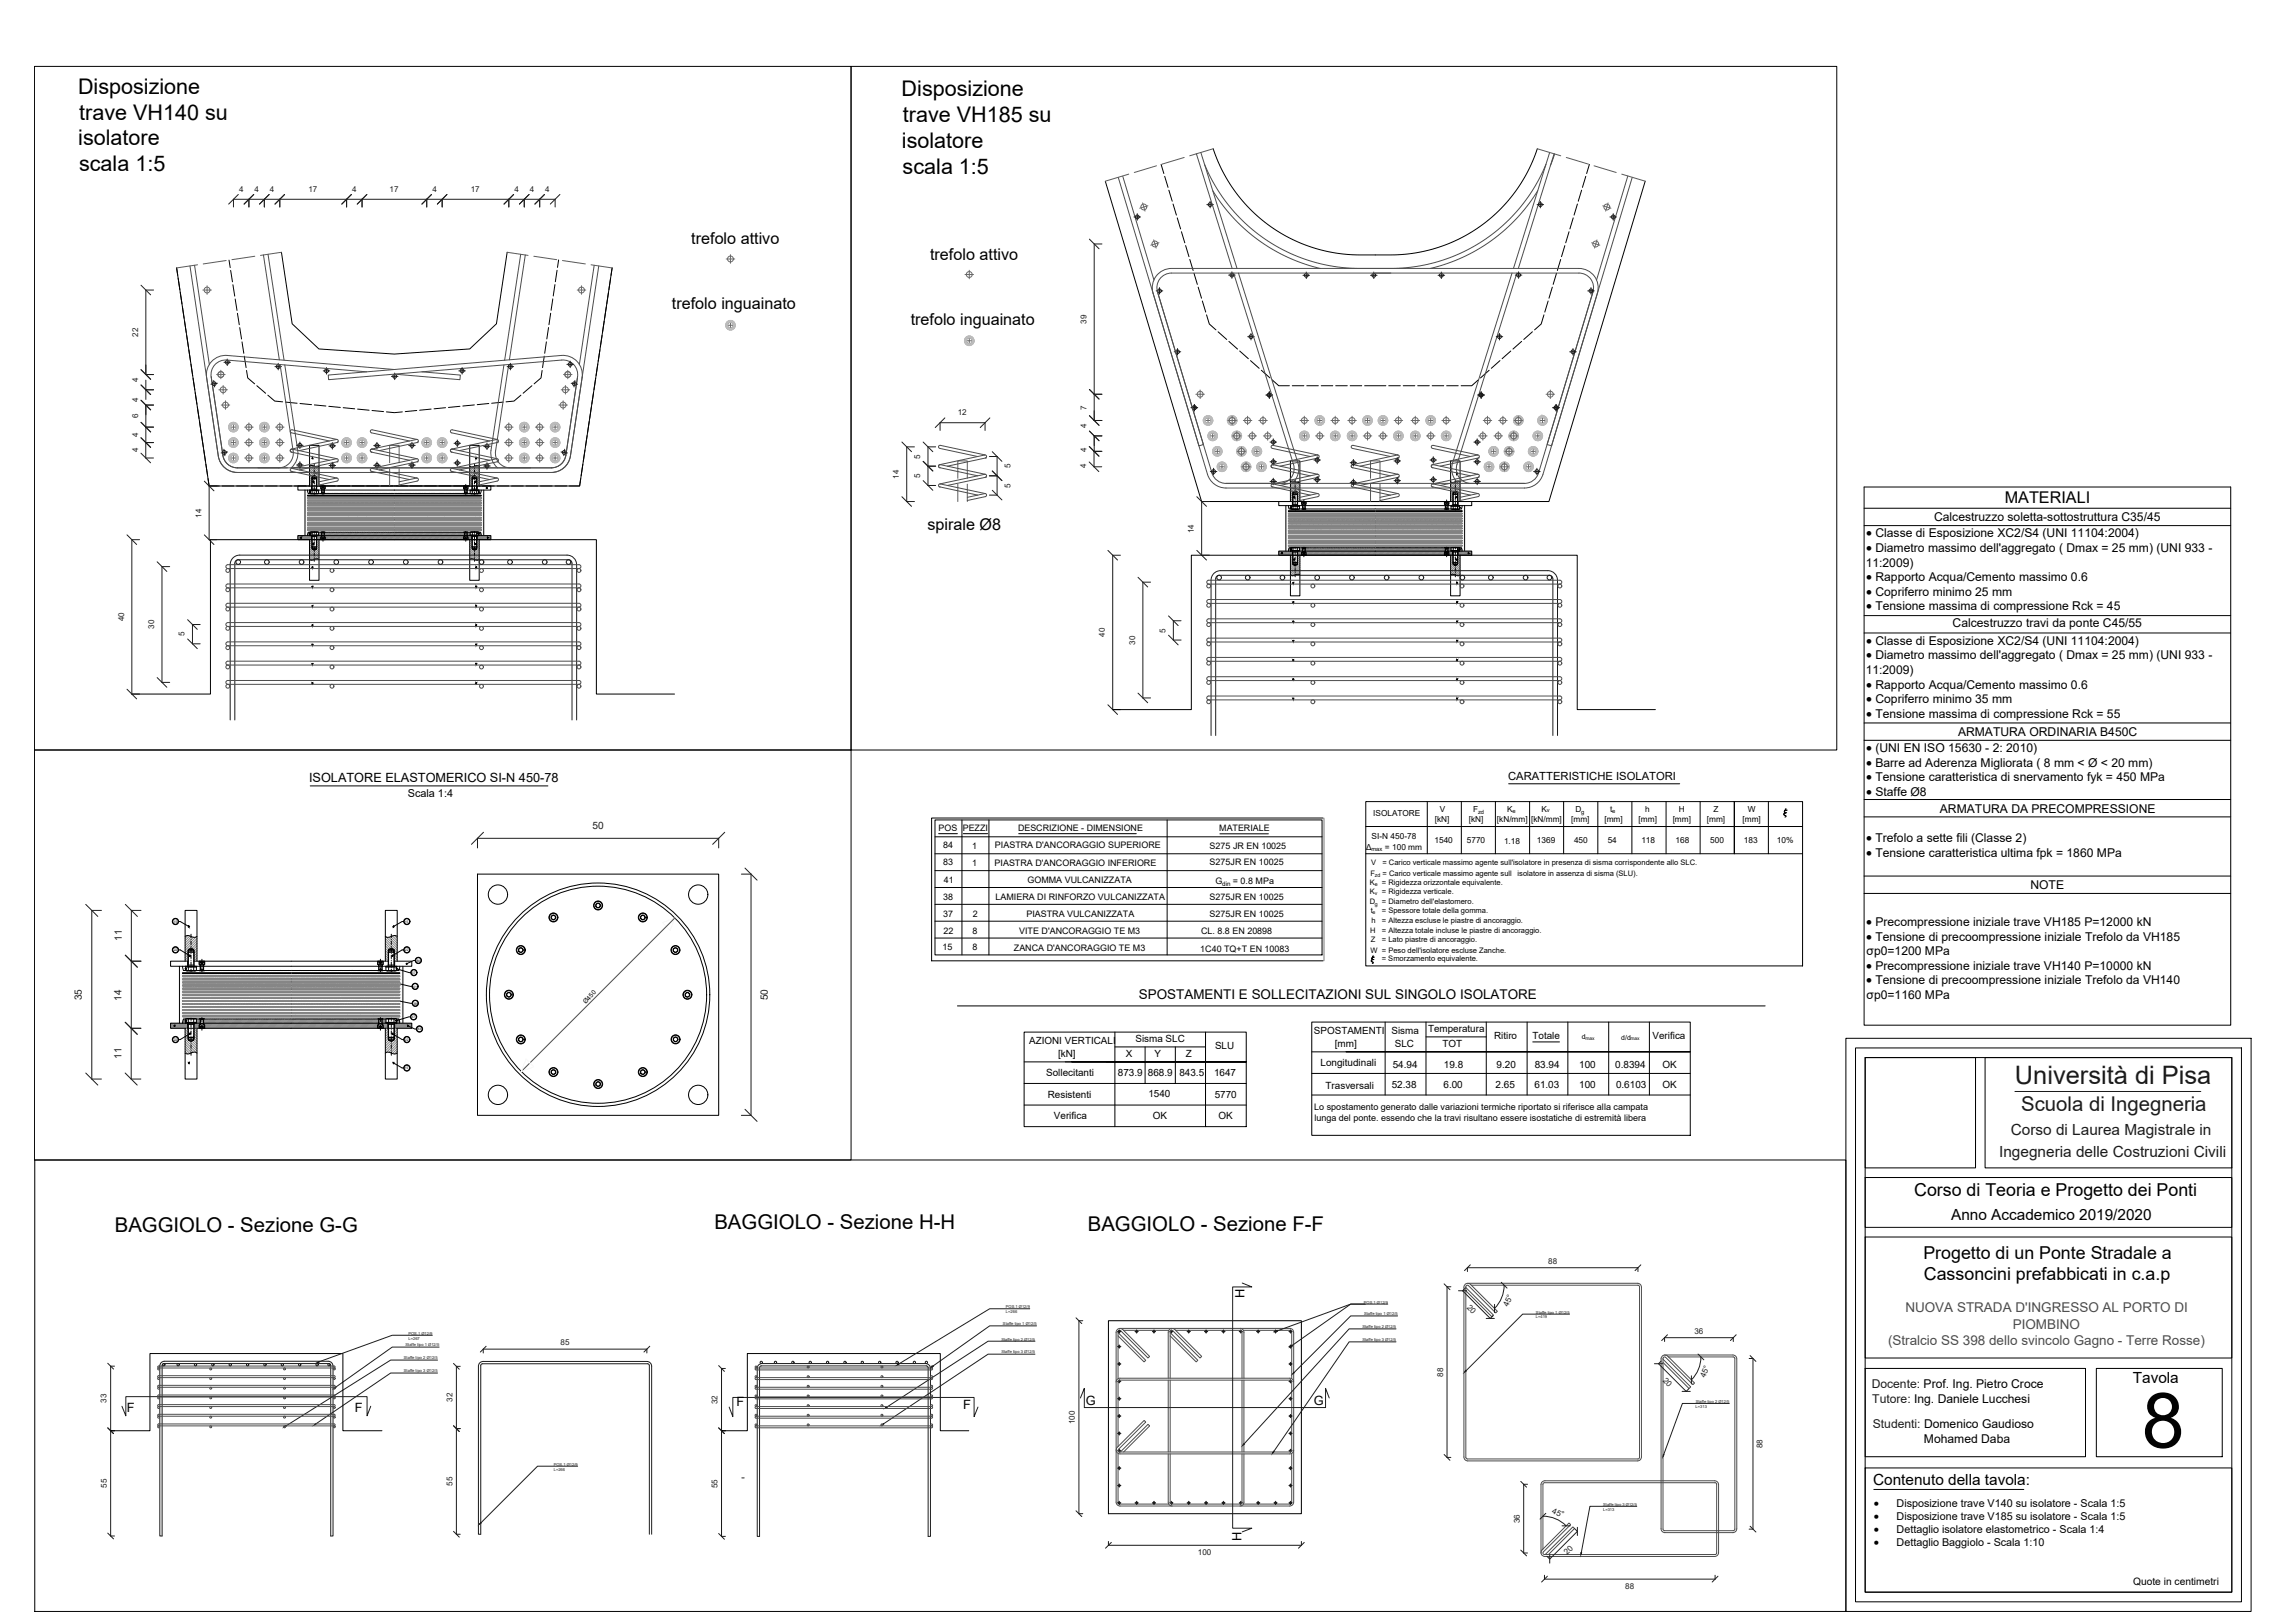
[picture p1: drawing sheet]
<svg xmlns="http://www.w3.org/2000/svg" width="1189mm" height="841mm" viewBox="0 0 1189 841" stroke-linecap="round" stroke-linejoin="round" font-family="sans-serif">
<defs><g id="words">
<text font-size="39.8" x="1110" y="750">8</text>
<text font-size="13.2" fill="#1d1d1d" x="1044" y="562">Università di Pisa</text>
<g font-size="11.2">
<text x="40" y="49">Disposizione</text>
<text x="467" y="50">Disposizione</text>
<text x="41" y="62">trave VH140 su</text>
<text x="468" y="63">trave VH185 su</text>
<text x="41" y="75">isolatore</text>
<text x="467" y="77">isolatore</text>
<text x="41" y="89">scala 1:5</text>
<text x="468" y="90">scala 1:5</text>
</g>
<text font-size="10.5" fill="#1d1d1d" x="1047" y="576">Scuola di Ingegneria</text>
<g font-size="10.5">
<text x="60" y="638">BAGGIOLO - Sezione G-G</text>
<text x="370" y="637">BAGGIOLO - Sezione H-H</text>
<text x="564" y="638">BAGGIOLO - Sezione F-F</text>
</g>
<g font-size="9.2">
<text x="992" y="620">Corso di Teoria e Progetto dei Ponti</text>
<text x="997" y="652">Progetto di un Ponte Stradale a</text>
<text x="997" y="663">Cassoncini prefabbicati in c.a.p</text>
</g>
<g font-size="8.4">
<text x="358" y="127">trefolo attivo</text>
<text x="482" y="135">trefolo attivo</text>
<text x="348" y="160">trefolo inguainato</text>
<text x="472" y="168">trefolo inguainato</text>
<text x="1039" y="261">MATERIALI</text>
<text x="481" y="275">spirale Ø8</text>
</g>
<g font-size="8" fill="#1d1d1d">
<text x="1042" y="588">Corso di Laurea Magistrale in</text>
<text x="1036" y="599">Ingegneria delle Costruzioni Civili</text>
</g>
<g font-size="8">
<text x="1011" y="632">Anno Accademico 2019/2020</text>
<text x="1105" y="717">Tavola</text>
<text x="971" y="769">Contenuto della tavola:</text>
</g>
<text font-size="7" x="590" y="518">SPOSTAMENTI E SOLLECITAZIONI SUL SINGOLO ISOLATORE</text>
<g font-size="7" fill="#4c4c4c">
<text x="987" y="680">NUOVA STRADA D'INGRESSO AL PORTO DI</text>
<text x="1043" y="688">PIOMBINO</text>
<text x="978" y="697">(Stralcio SS 398 dello svincolo Gagno - Terre Rosse)</text>
</g>
<g font-size="6.6">
<text x="967" y="278">· Classe di Esposizione XC2/S4 (UNI 11104:2004)</text>
<text x="967" y="286">· Diametro massimo dell'aggregato ( Dmax = 25 mm) (UNI 933 -</text>
<text x="967" y="301">· Rapporto Acqua/Cemento massimo 0.6</text>
<text x="967" y="309">· Copriferro minimo 25 mm</text>
<text x="967" y="316">· Tensione massima di compressione Rck = 45</text>
<text x="967" y="334">· Classe di Esposizione XC2/S4 (UNI 11104:2004)</text>
<text x="967" y="342">· Diametro massimo dell'aggregato ( Dmax = 25 mm) (UNI 933 -</text>
<text x="967" y="357">· Rapporto Acqua/Cemento massimo 0.6</text>
<text x="967" y="364">· Copriferro minimo 35 mm</text>
<text x="967" y="372">· Tensione massima di compressione Rck = 55</text>
<text x="967" y="390">· (UNI EN ISO 15630 - 2: 2010)</text>
<text x="967" y="397">· Barre ad Aderenza Migliorata ( 8 mm &lt; Ø &lt; 20 mm)</text>
<text x="160" y="405">ISOLATORE ELASTOMERICO SI-N 450-78</text>
<text x="967" y="405">· Tensione caratteristica di snervamento fyk = 450 MPa</text>
<text x="967" y="413">· Staffe Ø8</text>
<text x="967" y="437">· Trefolo a sette fili (Classe 2)</text>
<text x="967" y="444">· Tensione caratteristica ultima fpk = 1860 MPa</text>
<text x="967" y="480">· Precompressione iniziale trave VH185 P=12000 kN</text>
<text x="967" y="487">· Tensione di precoompressione iniziale Trefolo da VH185</text>
<text x="967" y="503">· Precompressione iniziale trave VH140 P=10000 kN</text>
<text x="967" y="510">· Tensione di precoompressione iniziale Trefolo da VH140</text>
<text x="645" y="673" transform="rotate(-90 645 673)">H</text>
<text x="66" y="732">F</text>
<text x="184" y="732">F</text>
<text x="382" y="729">F</text>
<text x="499" y="730">F</text>
<text x="563" y="728">G</text>
<text x="681" y="728">G</text>
<text x="643" y="799" transform="rotate(-90 643 799)">H</text>
</g>
<g font-size="6.3">
<text x="1002" y="270">Calcestruzzo soletta-sottostruttura C35/45</text>
<text x="967" y="294">11:2009)</text>
<text x="1012" y="325">Calcestruzzo travi da ponte C45/55</text>
<text x="967" y="349">11:2009)</text>
<text x="1015" y="381">ARMATURA ORDINARIA B450C</text>
<text x="1005" y="421">ARMATURA DA PRECOMPRESSIONE</text>
<text x="1052" y="461">NOTE</text>
<text x="967" y="495">σp0=1200 MPa</text>
<text x="967" y="518">σp0=1160 MPa</text>
<text x="997" y="748">Mohamed Daba</text>
</g>
<g font-size="6.3" fill="#1d1d1d">
<text x="970" y="719">Docente: Prof. Ing. Pietro Croce</text>
<text x="970" y="727">Tutore: Ing. Daniele Lucchesi</text>
<text x="971" y="740">Studenti: Domenico Gaudioso</text>
</g>
<g font-size="5.9">
<text x="971" y="781">·</text>
<text x="971" y="788">·</text>
<text x="971" y="794">·</text>
<text x="971" y="801">·</text>
</g>
<text font-size="5.8" x="782" y="404">CARATTERISTICHE ISOLATORI</text>
<g font-size="5.6">
<text x="211" y="413">Scala 1:4</text>
<text x="983" y="781">Disposizione trave V140 su isolatore - Scala 1:5</text>
<text x="983" y="788">Disposizione trave V185 su isolatore - Scala 1:5</text>
<text x="983" y="794">Dettaglio isolatore elastometrico - Scala 1:4</text>
<text x="983" y="801">Dettaglio Baggiolo - Scala 1:10</text>
</g>
<text font-size="5.3" x="1105" y="821">Quote in centimetri</text>
<g font-size="5.2" fill="#1d1d1d">
<text x="307" y="429">50</text>
<text x="63" y="488" transform="rotate(-90 63 488)">11</text>
<text x="42" y="518" transform="rotate(-90 42 518)">35</text>
<text x="63" y="519" transform="rotate(-90 63 519)">14</text>
<text x="398" y="518" transform="rotate(-90 398 518)">50</text>
<text x="63" y="549" transform="rotate(-90 63 549)">11</text>
</g>
<g font-size="5.1">
<text x="681" y="536">SPOSTAMENTI</text>
<text x="721" y="536">Sisma</text>
<text x="740" y="535">Temperatura</text>
<text x="774" y="538">Ritiro</text>
<text x="794" y="538">Totale</text>
<text x="856" y="538">Verifica</text>
<text x="533" y="541">AZIONI VERTICALI</text>
<text x="588" y="540">Sisma SLC</text>
<text x="630" y="544">SLU</text>
<text x="692" y="543">[mm]</text>
<text x="723" y="542">SLC</text>
<text x="748" y="543">TOT</text>
<text x="548" y="548">[kN]</text>
<text x="583" y="548">X</text>
<text x="598" y="548">Y</text>
<text x="615" y="548">Z</text>
<text x="542" y="558">Sollecitanti</text>
<text x="579" y="558">873.9</text>
<text x="595" y="558">868.9</text>
<text x="611" y="558">843.5</text>
<text x="629" y="558">1647</text>
<text x="684" y="552">Longitudinali</text>
<text x="722" y="553">54.94</text>
<text x="748" y="553">19.8</text>
<text x="776" y="553">9.20</text>
<text x="795" y="553">83.94</text>
<text x="818" y="553">100</text>
<text x="837" y="553">0.8394</text>
<text x="862" y="553">OK</text>
<text x="721" y="564">52.38</text>
<text x="748" y="564">6.00</text>
<text x="775" y="564">2.65</text>
<text x="795" y="564">61.03</text>
<text x="818" y="564">100</text>
<text x="838" y="564">0.6103</text>
<text x="862" y="564">OK</text>
<text x="543" y="569">Resistenti</text>
<text x="595" y="569">1540</text>
<text x="630" y="569">5770</text>
<text x="687" y="564">Trasversali</text>
<text x="546" y="580">Verifica</text>
<text x="597" y="580">OK</text>
<text x="631" y="580">OK</text>
</g>
<g font-size="4.7">
<text x="681" y="575">Lo spostamento generato dalle variazioni termiche riportato si riferisce alla campata</text>
<text x="681" y="581">lunga del ponte. essendo che la travi risultano essere isostatiche di estremità libera</text>
</g>
<g font-size="4.6">
<text x="486" y="431">POS</text>
<text x="499" y="431">PEZZI</text>
<text x="528" y="431">DESCRIZIONE - DIMENSIONE</text>
<text x="632" y="431">MATERIALE</text>
<text x="489" y="440">84</text>
<text x="504" y="440">1</text>
<text x="516" y="440">PIASTRA D'ANCORAGGIO SUPERIORE</text>
<text x="627" y="440">S275 JR EN 10025</text>
<text x="489" y="448">83</text>
<text x="504" y="449">1</text>
<text x="515" y="449">PIASTRA D'ANCORAGGIO INFERIORE</text>
<text x="627" y="448">S275JR EN 10025</text>
<text x="489" y="458">41</text>
<text x="532" y="458">GOMMA VULCANIZZATA</text>
<text x="630" y="458">G</text>
<text x="639" y="458">= 0.8 MPa</text>
<text x="489" y="466">38</text>
<text x="516" y="466">LAMIERA DI RINFORZO VULCANIZZATA</text>
<text x="627" y="466">S275JR EN 10025</text>
<text x="489" y="475">37</text>
<text x="504" y="475">2</text>
<text x="532" y="475">PIASTRA VULCANIZZATA</text>
<text x="627" y="475">S275JR EN 10025</text>
<text x="489" y="484">22</text>
<text x="504" y="484">8</text>
<text x="528" y="484">VITE D'ANCORAGGIO TE M3</text>
<text x="622" y="484">CL. 8.8 EN 20898</text>
<text x="488" y="493">15</text>
<text x="504" y="493">8</text>
<text x="525" y="493">ZANCA D'ANCORAGGIO TE M3</text>
<text x="622" y="493">1C40 TQ+T EN 10083</text>
</g>
<g font-size="4.3">
<text x="712" y="423">ISOLATORE</text>
<text x="746" y="421">V</text>
<text x="763" y="421">F</text>
<text x="781" y="421">K</text>
<text x="799" y="421">K</text>
<text x="816" y="421">D</text>
<text x="834" y="421">t</text>
<text x="853" y="421">h</text>
<text x="870" y="421">H</text>
<text x="888" y="421">Z</text>
<text x="906" y="421">W</text>
<text x="744" y="426">[kN]</text>
<text x="761" y="426">[kN]</text>
<text x="776" y="426">[kN/mm]</text>
<text x="794" y="426">[kN/mm]</text>
<text x="814" y="426">[mm]</text>
<text x="831" y="426">[mm]</text>
<text x="849" y="426">[mm]</text>
<text x="867" y="426">[mm]</text>
<text x="885" y="426">[mm]</text>
<text x="903" y="426">[mm]</text>
<text x="711" y="435">SI-N 450-78</text>
<text x="743" y="437">1540</text>
<text x="760" y="437">5770</text>
<text x="779" y="437">1.18</text>
<text x="796" y="437">1369</text>
<text x="816" y="437">450</text>
<text x="833" y="437">54</text>
<text x="851" y="437">118</text>
<text x="868" y="437">168</text>
<text x="886" y="437">500</text>
<text x="904" y="437">183</text>
<text x="921" y="437">10%</text>
<text x="708" y="440">Δ</text>
<text x="718" y="440">= 100 mm</text>
</g>
<g font-size="4.2" fill="#1d1d1d">
<text x="124" y="99">4</text>
<text x="132" y="99">4</text>
<text x="140" y="99">4</text>
<text x="160" y="99">17</text>
<text x="183" y="99">4</text>
<text x="202" y="99">17</text>
<text x="224" y="99">4</text>
<text x="244" y="99">17</text>
<text x="267" y="99">4</text>
<text x="275" y="99">4</text>
<text x="283" y="99">4</text>
<text x="563" y="168" transform="rotate(-90 563 168)">39</text>
<text x="72" y="174" transform="rotate(-90 72 174)">22</text>
<text x="72" y="198" transform="rotate(-90 72 198)">4</text>
<text x="72" y="208" transform="rotate(-90 72 208)">4</text>
<text x="496" y="215">12</text>
<text x="563" y="212" transform="rotate(-90 563 212)">7</text>
<text x="72" y="217" transform="rotate(-90 72 217)">6</text>
<text x="563" y="222" transform="rotate(-90 563 222)">4</text>
<text x="72" y="226" transform="rotate(-90 72 226)">4</text>
<text x="72" y="234" transform="rotate(-90 72 234)">4</text>
<text x="477" y="238" transform="rotate(-90 477 238)">5</text>
<text x="563" y="234" transform="rotate(-90 563 234)">4</text>
<text x="524" y="243" transform="rotate(-90 524 243)">5</text>
<text x="563" y="242" transform="rotate(-90 563 242)">4</text>
<text x="466" y="248" transform="rotate(-90 466 248)">14</text>
<text x="477" y="248" transform="rotate(-90 477 248)">5</text>
<text x="524" y="253" transform="rotate(-90 524 253)">5</text>
<text x="104" y="268" transform="rotate(-90 104 268)">14</text>
<text x="619" y="276" transform="rotate(-90 619 276)">14</text>
<text x="64" y="322" transform="rotate(-90 64 322)">40</text>
<text x="80" y="326" transform="rotate(-90 80 326)">30</text>
<text x="96" y="330" transform="rotate(-90 96 330)">5</text>
<text x="573" y="330" transform="rotate(-90 573 330)">40</text>
<text x="604" y="328" transform="rotate(-90 604 328)">5</text>
<text x="588" y="334" transform="rotate(-90 588 334)">30</text>
<text x="802" y="655">88</text>
<text x="760" y="678" transform="rotate(45 760 678)">20</text>
<text x="782" y="677" transform="rotate(-67 782 677)">45°</text>
<text x="878" y="691">36</text>
<text x="290" y="697">85</text>
<text x="748" y="713" transform="rotate(-90 748 713)">88</text>
<text x="862" y="716" transform="rotate(45 862 716)">20</text>
<text x="884" y="714" transform="rotate(-68 884 714)">45°</text>
<text x="55" y="727" transform="rotate(-90 55 727)">33</text>
<text x="234" y="726" transform="rotate(-90 234 726)">32</text>
<text x="372" y="728" transform="rotate(-90 372 728)">32</text>
<text x="557" y="738" transform="rotate(-90 557 738)">100</text>
<text x="913" y="750" transform="rotate(-90 913 750)">88</text>
<text x="55" y="771" transform="rotate(-90 55 771)">55</text>
<text x="234" y="770" transform="rotate(-90 234 770)">55</text>
<text x="372" y="771" transform="rotate(-90 372 771)">55</text>
<text x="804" y="784" transform="rotate(22 804 784)">45°</text>
<text x="788" y="789" transform="rotate(-90 788 789)">36</text>
<text x="621" y="806">100</text>
<text x="812" y="806" transform="rotate(-45 812 806)">20</text>
<text x="842" y="823">88</text>
</g>
<g font-size="3.9">
<text x="711" y="448">V</text>
<text x="716" y="448">= Carico verticale massimo agente sull'isolatore in presenza di sisma corrispondente allo SLC.</text>
<text x="710" y="454">F</text>
<text x="716" y="454">= Carico verticale massimo agente sull</text>
<text x="786" y="454">isolatore in assenza di sisma (SLU).</text>
<text x="710" y="459">K</text>
<text x="716" y="459">= Rigidezza orizzontale equivalente.</text>
<text x="710" y="463">K</text>
<text x="716" y="463">= Rigidezza verticale.</text>
<text x="710" y="468">D</text>
<text x="710" y="473">t</text>
<text x="716" y="473">= Spessore totale della gomma.</text>
<text x="716" y="468">= Diametro dell'elastomero.</text>
<text x="711" y="478">h</text>
<text x="716" y="478">= Altezza escluse le piastre di ancoraggio.</text>
<text x="710" y="483">H</text>
<text x="716" y="483">= Altezza totale incluse le piastre di ancoraggio.</text>
<text x="710" y="488">Z</text>
<text x="716" y="488">= Lato piastre di ancoraggio.</text>
<text x="710" y="494">W = Peso dell'isolatore escluse Zanche.</text>
<text x="716" y="498">= Smorzamento equivalente.</text>
</g>
<g font-size="3.6">
<text x="820" y="539">d</text>
<text x="840" y="539">d/d</text>
</g>
<text font-size="3.3" x="304" y="520" transform="rotate(-47 304 520)">Ø450</text>
<text font-size="3.2" x="633" y="459">din</text>
<g font-size="3">
<text x="766" y="422">zd</text>
<text x="784" y="421">e</text>
<text x="802" y="421">v</text>
<text x="819" y="422">g</text>
<text x="836" y="421">e</text>
<text x="711" y="441">max</text>
</g>
<g font-size="2.7">
<text x="713" y="455">zd</text>
<text x="712" y="459">e</text>
<text x="713" y="464">v</text>
<text x="711" y="474">e</text>
<text x="713" y="469">g</text>
</g>
<g font-size="2.5">
<text x="822" y="539">max</text>
<text x="845" y="539">max</text>
</g>
<g font-size="2.1" fill="#1d1d1d">
<text x="521" y="678">POS.1 Ø12/9</text>
<text x="707" y="676">POS.1 Ø12/9</text>
<text x="521" y="680">L=266</text>
<text x="707" y="682">Staffe tipo 1 Ø12/5</text>
<text x="796" y="683">L=419</text>
<text x="796" y="681">Staffe tipo 1 Ø12/5</text>
<text x="520" y="687">Staffe tipo 1 Ø12/5</text>
<text x="706" y="688">Staffe tipo 2 Ø12/5</text>
<text x="212" y="692">POS.1 Ø12/9</text>
<text x="212" y="694">L=267</text>
<text x="519" y="695">Staffe tipo 2 Ø12/5</text>
<text x="706" y="695">Staffe tipo 3 Ø12/5</text>
<text x="210" y="698">Staffe tipo 1 Ø12/5</text>
<text x="519" y="701">Staffe tipo 3 Ø12/5</text>
<text x="209" y="704">Staffe tipo 2 Ø12/5</text>
<text x="209" y="711">Staffe tipo 3 Ø12/5</text>
<text x="879" y="730">L=313</text>
<text x="879" y="727">Staffe tipo 2 Ø12/5</text>
<text x="287" y="759">POS.1 Ø12/9</text>
<text x="287" y="762">L=266</text>
<text x="831" y="783">L=313</text>
<text x="831" y="780">Staffe tipo 3 Ø12/5</text>
</g>
<g font-size="1.7">
<text x="90" y="478">15</text>
<text x="210" y="478">15</text>
<text x="90" y="493">22</text>
<text x="210" y="493">22</text>
<text x="216" y="498">84</text>
<text x="213" y="505">37</text>
<text x="214" y="512">41</text>
<text x="214" y="521">38</text>
<text x="213" y="528">37</text>
<text x="216" y="534">83</text>
<text x="90" y="539">22</text>
<text x="210" y="539">22</text>
<text x="210" y="554">15</text>
</g>
</g></defs>
<!-- layer: Cls -->
<g fill="none" stroke="#000" stroke-width=".52">
<path d="M18 34h423v355h-423zM441 34h511v355h-511zM602 85l1 5M604 91l1 6M606 99l2 5M820 99l-2 5M822 91l-2 6M824 85l-2 5M608 106l2 5M610 113l2 6M815 113l-1 6M817 106l-1 5"/>
<path d="M92 139v4M119 135v4M289 135v4M317 139v4M612 120l2 6M614 127l2 6M617 134l1 6M809 134l-2 6M811 127l-2 6M813 120l-2 6M92 144l1 6M93 152l1 6"/>
<path d="M95 159v6M120 140v6M121 148l1 5M122 155l1 6M286 155v6M288 147l-1 6M289 140l-1 6M314 159l-1 6M315 152l-1 6M316 144v6M619 142l2 5M621 149l2 6"/>
<path d="M623 156l2 6M802 156l-1 6M804 149l-1 6M807 142l-2 5M96 166l1 6M97 174l1 6M123 162l1 6M124 170l1 6M125 177l1 6M283 177l-1 6M284 170l-1 6M285 162l-1 6"/>
<path d="M312 174l-1 6M313 166l-1 6M625 163l2 5 3 3M631 172l5 4M637 177l4 4M789 177l-5 4M794 172l-4 4M800 163l-1 5-4 3M98 181l1 6M99 189l1 6M100 196l1 6M127 185l1 5"/>
<path d="M128 192v4l4 3M133 200l5 4M276 200l-5 4M281 192l-1 4-3 3M282 185l-1 5M309 196l-1 6M310 189l-1 6M311 181l-1 6M642 182l5 4M648 187l5 4M654 192l4 4M659 197l4 3h5"/>
<path d="M670 200h6M677 200h6M685 200h6M692 200h6M700 200h6M707 200h11M720 200h6M727 200h6M735 200h6M742 200h6M750 200h6M766 197l-3 3h-6"/>
<path d="M772 192l-5 4M777 187l-4 4M783 182l-5 4M101 203l1 6M102 211l1 6M103 218l1 6M139 205l3 3h5M148 208l6 1M155 209l6 1M163 210h6M170 211h6M178 211l6 1"/>
<path d="M185 212l6 1M193 213h6M200 213l4 1 5-1M216 213h-6M223 212l-6 1M231 211l-6 1M238 211h-6M246 210h-6M253 209l-6 1M261 208l-6 1M270 205l-4 3h-4M305 218l-1 6"/>
<path d="M306 211v6M308 203l-1 6M104 226l1 6M106 233v6M303 233l-1 6M304 226l-1 6M107 241l1 6M108 248v4h6M115 252h6M123 252h6M130 252h6M138 252h6"/>
<path d="M145 252h6M153 252h6M160 252h6M168 252h6M175 252h6M183 252h6M190 252h6M198 252h6M205 252h6M213 252h6M220 252h6M228 252h6"/>
<path d="M235 252h6M243 252h6M250 252h6M258 252h6M265 252h6M273 252h6M280 252h6M288 252h6M301 248l-1 4h-5M302 241l-1 6M18 389h423v212h-423zM483 424h203v74h-203z"/>
<path d="M18 601h939v234h-939z"/>
</g>
<!-- layer: armature -->
<g fill="none" stroke="#1d1d1d" stroke-width=".52">
<path d="M588 112h3M589 111v3M625 106h4M627 104v4M797 106h3M798 104v4M834 112h4M836 111v3M599 151h4M601 149v3M637 143h3M638 141v3"/>
<path d="M675 143h4M677 141v3M710 143h4M712 141v3M745 143h4M747 141v3M785 143h4M787 141v3M823 151h3M825 149v3M647 174h3M648 173v3"/>
<path d="M775 174h4M777 173v3M111 197v2M111 199v2M113 199h-4M116 188h3M118 186v3M142 190h4M144 188v4M168 192h3M169 190v4M203 195h3"/>
<path d="M205 193v4M238 192h3M239 190v4M263 190h3M265 188v4M294 189h3M295 187v4M296 199h2M298 199l-1 2M298 199h1M298 197v2M609 182h3"/>
<path d="M610 181v3M813 182h4M815 181v3M617 211h4M619 210v3M656 205h4M658 203v3M766 205h3M768 203v3M805 211h3M806 210v3M116 233v1"/>
<path d="M116 234l-1 1M116 235l1 1M118 234l-2 1M154 231h3M155 229v3M155 239v4M171 231h3M172 229v4M172 240v3M194 231h3M195 229v4M195 239v4"/>
<path d="M212 231h3M213 229v4M213 239v4M235 240h4M235 230h4M237 228v3M237 238v4M251 231h3M252 230v3M252 240v3M291 234h1M293 233l-1 1"/>
<path d="M294 235l-2-1v2M658 239h4M658 229h4M660 227v4M660 238v3M681 238h3M683 237v3M700 240h3M701 238v3M722 239h4M724 237v4M741 238h4"/>
<path d="M743 237v3M764 239h3M764 229h3M766 227v4M766 238v3M154 241h3M171 241h3M194 241h3M212 241h3M251 241h3M627 244h4M629 243v3"/>
<path d="M658 249h4M660 248v3M681 249h3M683 247v3M700 250h3M701 248v4M722 249h4M724 247v4M741 249h4M743 247v3M764 249h3M766 248v3"/>
<path d="M795 244h3M796 243v3M630 300l1-1 1-1h171l1 1 1 1M630 300v81M805 300v81M119 373v-80l1-3 2-2h2h170a5 5 0 0 1 5 5v80M122 373v-81l1-2h172l1 1v1v81M628 381v-80v-3l2-2h3h169a5 5 0 0 1 5 5v80M250 699v2M250 699h85M335 699v2M579 690h2"/>
<path d="M579 698h2M580 689v2M580 697v2M588 690h2M589 689v2M597 690h2M598 689v2M606 690h2M607 689v2M615 690h2M616 689v2M624 690h2"/>
<path d="M625 689v2M633 690h2M634 689v2M642 690h2M643 689v2M651 690h2M652 689v2M660 690h2M661 689v2M668 690h2M668 698h2M669 689v2"/>
<path d="M669 697v2M59 708h-2v88h2M170 705h-85l-1 1-1 2v88h1v-89h86h1v89h2v-88l-1-2-2-1M239 708h-2v87h2M376 709h-2v87h2M393 707h2h85h1l1 2v87h-1v-87l-1-1h-86v88h-2v-87zM579 716h2M579 707h2M580 706v2M580 715v2M668 716h2M668 707h2"/>
<path d="M669 706v2M669 715v2M579 734h2M579 725h2M580 724v2M580 733v2M668 734h2M668 725h2M669 724v2M669 733v2M57 741h2M237 740h2"/>
<path d="M374 741h2M579 752h2M579 743h2M580 742v2M580 751v2M580 760v2M668 752h2M668 743h2M669 742v2M669 751v2M669 760v2M384 766h2"/>
<path d="M579 779h2M579 770h2M579 761h2M580 769v2M580 778v2M588 779h2M589 778v2M597 779h2M598 778v2M606 779h2M607 778v2M615 779h2"/>
<path d="M616 778v2M624 779h2M625 778v2M633 779h2M634 778v2M642 779h2M643 778v2M651 779h2M652 778v2M660 779h2M661 778v2M668 779h2"/>
<path d="M668 770h2M668 761h2M669 769v2M669 778v2M337 795v-87l-1-1h-87v88h-1v-87l1-2 1-1h85l2 1 1 2v87"/>
<circle cx="589" cy="112" r="1"/>
<circle cx="627" cy="106" r="1"/>
<circle cx="798" cy="106" r="1"/>
<circle cx="836" cy="112" r="1"/>
<circle cx="601" cy="151" r="1"/>
<circle cx="638" cy="143" r="1"/>
<circle cx="677" cy="143" r="1"/>
<circle cx="712" cy="143" r="1"/>
<circle cx="747" cy="143" r="1"/>
<circle cx="787" cy="143" r="1"/>
<circle cx="825" cy="151" r="1"/>
<circle cx="648" cy="174" r="1"/>
<circle cx="777" cy="174" r="1"/>
<circle cx="111" cy="199" r="1"/>
<circle cx="118" cy="188" r="1"/>
<circle cx="144" cy="190" r="1"/>
<circle cx="169" cy="192" r="1"/>
<circle cx="205" cy="195" r="1"/>
<circle cx="239" cy="192" r="1"/>
<circle cx="265" cy="190" r="1"/>
<circle cx="295" cy="189" r="1"/>
<circle cx="298" cy="199" r="1"/>
<circle cx="610" cy="182" r="1"/>
<circle cx="815" cy="182" r="1"/>
<circle cx="619" cy="211" r="1"/>
<circle cx="658" cy="205" r="1"/>
<circle cx="768" cy="205" r="1"/>
<circle cx="806" cy="211" r="1"/>
<circle cx="116" cy="234" r="1"/>
<circle cx="155" cy="231" r="1"/>
<circle cx="172" cy="231" r="1"/>
<circle cx="195" cy="231" r="1"/>
<circle cx="213" cy="231" r="1"/>
<circle cx="237" cy="240" r="1"/>
<circle cx="237" cy="230" r="1"/>
<circle cx="252" cy="231" r="1"/>
<circle cx="292" cy="234" r="1"/>
<circle cx="660" cy="229" r="1"/>
<circle cx="660" cy="239" r="1"/>
<circle cx="683" cy="238" r="1"/>
<circle cx="701" cy="240" r="1"/>
<circle cx="724" cy="239" r="1"/>
<circle cx="743" cy="238" r="1"/>
<circle cx="766" cy="239" r="1"/>
<circle cx="766" cy="229" r="1"/>
<circle cx="155" cy="241" r="1"/>
<circle cx="172" cy="241" r="1"/>
<circle cx="195" cy="241" r="1"/>
<circle cx="213" cy="241" r="1"/>
<circle cx="252" cy="241" r="1"/>
<circle cx="629" cy="244" r="1"/>
<circle cx="660" cy="249" r="1"/>
<circle cx="683" cy="249" r="1"/>
<circle cx="701" cy="250" r="1"/>
<circle cx="724" cy="249" r="1"/>
<circle cx="743" cy="249" r="1"/>
<circle cx="766" cy="249" r="1"/>
<circle cx="796" cy="244" r="1"/>
<circle cx="123" cy="291" r="1.2"/>
<circle cx="138" cy="291" r="1.2"/>
<circle cx="156" cy="291" r="1.2"/>
<circle cx="174" cy="291" r="1.2"/>
<circle cx="192" cy="291" r="1.2"/>
<circle cx="210" cy="291" r="1.2"/>
<circle cx="228" cy="291" r="1.2"/>
<circle cx="250" cy="291" r="1.2"/>
<circle cx="264" cy="291" r="1.2"/>
<circle cx="282" cy="291" r="1.2"/>
<circle cx="295" cy="291" r="1.2"/>
<circle cx="632" cy="299" r="1.2"/>
<circle cx="647" cy="299" r="1.2"/>
<circle cx="665" cy="299" r="1.2"/>
<circle cx="683" cy="299" r="1.2"/>
<circle cx="701" cy="299" r="1.2"/>
<circle cx="719" cy="299" r="1.2"/>
<circle cx="737" cy="299" r="1.2"/>
<circle cx="758" cy="299" r="1.2"/>
<circle cx="773" cy="299" r="1.2"/>
<circle cx="791" cy="299" r="1.2"/>
<circle cx="803" cy="299" r="1.2"/>
<circle cx="580" cy="690" r=".5"/>
<circle cx="580" cy="698" r=".5"/>
<circle cx="589" cy="690" r=".5"/>
<circle cx="598" cy="690" r=".5"/>
<circle cx="607" cy="690" r=".5"/>
<circle cx="616" cy="690" r=".5"/>
<circle cx="625" cy="690" r=".5"/>
<circle cx="634" cy="690" r=".5"/>
<circle cx="643" cy="690" r=".5"/>
<circle cx="652" cy="690" r=".5"/>
<circle cx="661" cy="690" r=".5"/>
<circle cx="669" cy="690" r=".5"/>
<circle cx="669" cy="698" r=".5"/>
<circle cx="85" cy="707" r=".6"/>
<circle cx="92" cy="707" r=".6"/>
<circle cx="101" cy="707" r=".6"/>
<circle cx="110" cy="707" r=".6"/>
<circle cx="119" cy="707" r=".6"/>
<circle cx="128" cy="707" r=".6"/>
<circle cx="137" cy="707" r=".6"/>
<circle cx="146" cy="707" r=".6"/>
<circle cx="155" cy="707" r=".6"/>
<circle cx="164" cy="707" r=".6"/>
<circle cx="170" cy="707" r=".6"/>
<circle cx="395" cy="706" r=".6"/>
<circle cx="402" cy="706" r=".6"/>
<circle cx="411" cy="706" r=".6"/>
<circle cx="420" cy="706" r=".6"/>
<circle cx="429" cy="706" r=".6"/>
<circle cx="438" cy="706" r=".6"/>
<circle cx="447" cy="706" r=".6"/>
<circle cx="456" cy="706" r=".6"/>
<circle cx="465" cy="706" r=".6"/>
<circle cx="474" cy="706" r=".6"/>
<circle cx="480" cy="706" r=".6"/>
<circle cx="580" cy="707" r=".5"/>
<circle cx="580" cy="716" r=".5"/>
<circle cx="669" cy="716" r=".5"/>
<circle cx="669" cy="707" r=".5"/>
<circle cx="580" cy="725" r=".5"/>
<circle cx="580" cy="734" r=".5"/>
<circle cx="669" cy="734" r=".5"/>
<circle cx="669" cy="725" r=".5"/>
<circle cx="580" cy="743" r=".5"/>
<circle cx="580" cy="752" r=".5"/>
<circle cx="669" cy="752" r=".5"/>
<circle cx="669" cy="743" r=".5"/>
<circle cx="580" cy="770" r=".5"/>
<circle cx="580" cy="761" r=".5"/>
<circle cx="580" cy="779" r=".5"/>
<circle cx="589" cy="779" r=".5"/>
<circle cx="598" cy="779" r=".5"/>
<circle cx="607" cy="779" r=".5"/>
<circle cx="616" cy="779" r=".5"/>
<circle cx="625" cy="779" r=".5"/>
<circle cx="634" cy="779" r=".5"/>
<circle cx="643" cy="779" r=".5"/>
<circle cx="652" cy="779" r=".5"/>
<circle cx="661" cy="779" r=".5"/>
<circle cx="669" cy="761" r=".5"/>
<circle cx="669" cy="770" r=".5"/>
<circle cx="669" cy="779" r=".5"/>
</g>
<!-- layer: spessore 0.30 -->
<path d="M629 77a80 80 0 0 0 76 55h16a80 80 0 0 0 76-55M853 94l-50 166h-180l-50-166M92 139l16 113h192l17-113M146 131l5 37 14 13 39 2 39-2 14-13 6-37M68 360h41v-80h200v80h41M577 368h40v-80h200v80h41M574 684h100v100h-100zM57 741h21v-40h100v40h20M374 741h13v-40h100v40h15" fill="none" stroke="#000" stroke-width=".52"/>
<!-- layer: staffe -->
<g fill="none" stroke="#4c4c4c" stroke-width=".52">
<path d="M620 80l19 59M622 79l19 60M803 79l-19 60M805 80l-18 59M806 80l-3 6M582 91l16 54M624 85a87 87 0 0 0 81 54h16a87 87 0 0 0 80-54M629 99a89 89 0 0 0 55 40M797 99a89 89 0 0 1-56 40M844 91l-17 54M846 92l-46 154a10 10 0 0 1-10 7h-155a10 10 0 0 1-9-7l-46-154M98 138l15 98"/>
<path d="M101 137l7 52M137 132l8 54M139 132l8 55M270 132l-8 55M272 132l-8 54M308 137l-8 52M310 138l-14 98a10 10 0 0 1-10 9h-163a10 10 0 0 1-10-9M600 151l28 94a8 8 0 0 0 7 5h155a8 8 0 0 0 7-5l29-94M600 151l24 79-3 1-23-79a10 10 0 0 1 9-13h211a10 10 0 0 1 10 13l-24 79-2-1 24-79M607 141a8 8 0 0 0-7 10M607 142h211M639 142l31 99a8 8 0 0 1-7 9"/>
<path d="M642 142l31 98a10 10 0 0 1-3 10M784 142l-31 98a10 10 0 0 0 3 10M786 142l-31 99a8 8 0 0 0 7 9M818 141a8 8 0 0 1 8 10M145 189l7 45a8 8 0 0 1-8 8M148 189l6 44M190 193l-72-6a8 8 0 0 0-9 8l7 41a8 8 0 0 0 7 6h163a8 8 0 0 0 7-6l6-41a8 8 0 0 0-8-8l-87 7M204 191l-86-7a10 10 0 0 0-11 12l6 40M219 193l20 1-1 3-34-3-34 3v-3l121-10a10 10 0 0 1 11 12M261 189l-7 44a10 10 0 0 0 4 9M264 189l-7 45a8 8 0 0 0 7 8M151 233a.8 .8 0 0 0-1 0 .8 .8 0 0 0 1 1"/>
<path d="M151 233a.8 .8 0 0 0-1 0 .8 .8 0 0 0 1 1l20 5M151 233l24 5M154 233a10 10 0 0 1-3 9M175 239a.8 .8 0 0 0 0-1 .8 .8 0 0 0-1 0l-23 5M175 229a.8 .8 0 0 0 0-1 .8 .8 0 0 0-1 0l-23 5M175 228l-24-5a.8 .8 0 0 0-1 0 .8 .8 0 0 0 1 1l20 5M175 239l-20 5M175 229l-20 5M175 239h.1M175 229h.1M193 233a.8 .8 0 0 0-1 0 .8 .8 0 0 0 1 1M193 233a.8 .8 0 0 0-1 0 .8 .8 0 0 0 1 1l19 5"/>
<path d="M193 233l23 5M216 239a.8 .8 0 0 0 1-1 .8 .8 0 0 0-1 0l-23 5M216 229a.8 .8 0 0 0 1-1 .8 .8 0 0 0-1 0l-23 5M216 228l-23-5a.8 .8 0 0 0-1 0 .8 .8 0 0 0 1 1l19 5M216 239l-19 5M216 229l-19 5M217 239h.1M217 229h.1M234 233a.8 .8 0 0 0-1 0 .8 .8 0 0 0 1 1M234 233a.8 .8 0 0 0-1 0 .8 .8 0 0 0 1 1l20 5M234 233l24 5M258 239a.8 .8 0 0 0 0-1 .8 .8 0 0 0-1 0l-23 5"/>
<path d="M258 229a.8 .8 0 0 0 0-1 .8 .8 0 0 0-1 0l-23 5M258 228l-24-5a.8 .8 0 0 0-1 0 .8 .8 0 0 0 1 1l20 5M258 239l-20 5M258 229l-20 5M258 239h.1M258 229h.1M511 236l-24-5a.8 .8 0 0 0-1 0 .8 .8 0 0 0 1 1l20 5M511 237h.1M683 236a.8 .8 0 0 1 1 0 .8 .8 0 0 1-1 1l-20 5M683 236l-24 5M683 236l-23-5a.8 .8 0 0 0-1 0 .8 .8 0 0 0 0 1l20 5M683 237h.1"/>
<path d="M724 236l-23-5a.8 .8 0 0 0-1 0 .8 .8 0 0 0 1 1l20 5M725 237h.1M766 236l-23-5a.8 .8 0 0 0-1 0 .8 .8 0 0 0 0 1l20 5M766 237h.1M151 244l20 5M151 244a.8 .8 0 0 1-1-1 .8 .8 0 0 1 1 0l24 5M175 249a.8 .8 0 0 0 0-1 .8 .8 0 0 0-1 0l-9 2M175 249l-10 2M192 244l20 5M193 244a.8 .8 0 0 1-1-1 .8 .8 0 0 1 1 0l23 5M216 249a.8 .8 0 0 0 1-1 .8 .8 0 0 0-1 0l-9 2M216 249l-9 2"/>
<path d="M234 244l20 5M234 244a.8 .8 0 0 1-1-1 .8 .8 0 0 1 1 0l24 5M258 249a.8 .8 0 0 0 0-1 .8 .8 0 0 0-1 0l-9 2M258 249l-10 2M487 252l20 5M487 251l23-5a.8 .8 0 0 1 1 0 .8 .8 0 0 1 0 1l-20 5M487 241l23-5a.8 .8 0 0 1 1 0 .8 .8 0 0 1 0 1l-20 5M487 252a.8 .8 0 0 1-1 0 .8 .8 0 0 1 1-1l24 5M487 241a.8 .8 0 0 0-1 1 .8 .8 0 0 0 1 0M487 241a.8 .8 0 0 0-1 0 .8 .8 0 0 0 1 1l20 5M487 241l24 5M501 258l9-2a.8 .8 0 0 1 1 0 .8 .8 0 0 1 0 1l-10 2"/>
<path d="M511 247h.1M659 252l20 5M660 252a.8 .8 0 0 1-1 0 .8 .8 0 0 1 1-1l23 5M660 241a.8 .8 0 0 0-1 1 .8 .8 0 0 0 1 0M660 241a.8 .8 0 0 0-1 0 .8 .8 0 0 0 0 1l20 5M660 241l23 5M674 258l9-2a.8 .8 0 0 1 1 0 .8 .8 0 0 1-1 1l-9 2M683 246a.8 .8 0 0 1 1 0 .8 .8 0 0 1-1 1l-20 5M683 246l-24 5M683 247h.1M701 252l20 5M701 251l23-5a.8 .8 0 0 1 1 0 .8 .8 0 0 1-1 1l-19 5"/>
<path d="M701 241l23-5a.8 .8 0 0 1 1 0 .8 .8 0 0 1-1 1l-19 5M701 252a.8 .8 0 0 1-1 0 .8 .8 0 0 1 1-1l24 5M701 241a.8 .8 0 0 0-1 1 .8 .8 0 0 0 1 0M701 241a.8 .8 0 0 0-1 0 .8 .8 0 0 0 1 1l20 5M701 241l23 5M715 258l9-2a.8 .8 0 0 1 1 0 .8 .8 0 0 1-1 1l-9 2M725 247h.1M742 252l20 5M742 251l24-5a.8 .8 0 0 1 1 0 .8 .8 0 0 1-1 1l-20 5M742 241l24-5a.8 .8 0 0 1 1 0 .8 .8 0 0 1-1 1l-20 5M743 252a.8 .8 0 0 1-1 0 .8 .8 0 0 1 1-1l23 5M743 241a.8 .8 0 0 0-1 1 .8 .8 0 0 0 1 0"/>
<path d="M743 241a.8 .8 0 0 0-1 0 .8 .8 0 0 0 0 1l20 5M743 241l23 5M757 258l9-2a.8 .8 0 0 1 1 0 .8 .8 0 0 1-1 1l-9 2M766 247h.1M117 293h183a1 1 0 0 1 1 1 1 1 0 0 1-1 1h-182l-1-1zM117 303h183a1 1 0 0 1 1 1 1 1 0 0 1-1 1h-182l-1-1zM117 313h183a1 1 0 0 1 1 1 1 1 0 0 1-1 1h-182l-1-1zM626 301h182a1 1 0 0 1 1 1 1 1 0 0 1-1 1h-182l-1-1zM626 311h182a1 1 0 0 1 1 1 1 1 0 0 1-1 1h-182l-1-1zM117 323h183a1 1 0 0 1 1 1 1 1 0 0 1-1 1h-182l-1-1zM117 333h183a1 1 0 0 1 1 1 1 1 0 0 1-1 1h-182l-1-1zM626 321h182a1 1 0 0 1 1 1 1 1 0 0 1-1 1h-182l-1-1z"/>
<path d="M626 331h182a1 1 0 0 1 1 1 1 1 0 0 1-1 1h-182l-1-1zM117 343h183a1 1 0 0 1 1 1 1 1 0 0 1-1 1h-182l-1-1zM117 353h183a1 1 0 0 1 1 1 1 1 0 0 1-1 1h-182l-1-1zM626 341h182a1 1 0 0 1 1 1 1 1 0 0 1-1 1h-182l-1-1zM626 351h182a1 1 0 0 1 1 1 1 1 0 0 1-1 1h-182l-1-1zM626 361h182a1 1 0 0 1 1 1 1 1 0 0 1-1 1h-182l-1-1zM350 476l-80 79M760 667l14 15h-1l-13-13M761 665h88l1 1 1 1v88l-1 1-1 1h-88l-2-1v-1v-88a2 2 0 0 1 1-2 2 2 0 0 1 2 1l14 14h-1l-14-14h-1v90h89v-90h-86M579 691l15 14-1 1-14-14M580 688h88l2 1v1v88v2h-2h-88h-1l-1-2v-88a2 2 0 0 1 2-1 2 2 0 0 1 2 0l14 14-1 1-14-14h-1l-1 24M582 689h24"/>
<path d="M606 691l15 14-1 1-14-14M609 689l34 1 1 24M643 688l1 1 1 1v24M644 689l25 1v24M82 708h91h1l-1 1h-91zM82 713h91h1l-1 1h-91zM82 718h91h1l-1 1h-91zM391 709h92v1h-91zM391 714h92v1h-91zM391 719h92v1h-91zM578 716l1-1 1-1h88l2 1v1M605 714v-24a2 2 0 0 1 2-1 2 2 0 0 1 2 0l14 14-1 1-14-14h-1l-1 24"/>
<path d="M605 715v37M606 715v37M644 715v37M645 715v37M862 704l14 15-1 1-13-14M863 702h35l2 2v88l-1 2h-36l-2-1v-89a2 2 0 0 1 1-2 2 2 0 0 1 2 1l14 14-1 1-14-15h-1v90h1h36v-1v-88l-1-1h-33M82 723h91h1l-1 1h-91zM82 728h91h1l-1 1h-91zM82 733h91h1l-1 1h-91zM82 738h91h1l-1 1h-91zM391 724h92v1h-91zM391 734h92v1h-91z"/>
<path d="M391 739h92v1h-91zM392 729h91v1h-91zM579 753l1 26h26M579 750v-34l1-1h89v1v36h-89v-1l14-14-1-1-14 14a2 2 0 0 0 0 2 2 2 0 0 0 1 1h88h2v-2M581 752l14-14 1 1-14 13M605 753v25l1 2h1M606 753v26h1h36l1-26M645 753v25l-1 2h-1M669 753v26h-25M800 803v-34v-1h89l1 1v36h-1h-89v-1l14-14-1-1-14 14a2 2 0 0 0 0 2 2 2 0 0 0 2 2l89-1 1-1-1-37-1-1h-89l-1 2v36M801 806l14-15 1 1-14 14"/>
<circle cx="118" cy="296" r="1"/>
<circle cx="172" cy="296" r="1"/>
<circle cx="250" cy="296" r="1"/>
<circle cx="300" cy="296" r="1"/>
<circle cx="118" cy="306" r="1"/>
<circle cx="118" cy="316" r="1"/>
<circle cx="172" cy="306" r="1"/>
<circle cx="172" cy="316" r="1"/>
<circle cx="250" cy="306" r="1"/>
<circle cx="250" cy="316" r="1"/>
<circle cx="300" cy="306" r="1"/>
<circle cx="300" cy="316" r="1"/>
<circle cx="626" cy="314" r="1"/>
<circle cx="626" cy="304" r="1"/>
<circle cx="680" cy="304" r="1"/>
<circle cx="680" cy="314" r="1"/>
<circle cx="758" cy="314" r="1"/>
<circle cx="758" cy="304" r="1"/>
<circle cx="808" cy="304" r="1"/>
<circle cx="808" cy="314" r="1"/>
<circle cx="118" cy="336" r="1"/>
<circle cx="118" cy="326" r="1"/>
<circle cx="172" cy="336" r="1"/>
<circle cx="172" cy="326" r="1"/>
<circle cx="250" cy="326" r="1"/>
<circle cx="250" cy="336" r="1"/>
<circle cx="300" cy="336" r="1"/>
<circle cx="300" cy="326" r="1"/>
<circle cx="626" cy="324" r="1"/>
<circle cx="626" cy="334" r="1"/>
<circle cx="680" cy="324" r="1"/>
<circle cx="680" cy="334" r="1"/>
<circle cx="758" cy="324" r="1"/>
<circle cx="758" cy="334" r="1"/>
<circle cx="808" cy="324" r="1"/>
<circle cx="808" cy="334" r="1"/>
<circle cx="118" cy="356" r="1"/>
<circle cx="118" cy="346" r="1"/>
<circle cx="172" cy="356" r="1"/>
<circle cx="172" cy="346" r="1"/>
<circle cx="250" cy="346" r="1"/>
<circle cx="250" cy="356" r="1"/>
<circle cx="300" cy="346" r="1"/>
<circle cx="300" cy="356" r="1"/>
<circle cx="626" cy="354" r="1"/>
<circle cx="626" cy="344" r="1"/>
<circle cx="680" cy="344" r="1"/>
<circle cx="680" cy="354" r="1"/>
<circle cx="758" cy="344" r="1"/>
<circle cx="758" cy="354" r="1"/>
<circle cx="808" cy="354" r="1"/>
<circle cx="808" cy="344" r="1"/>
<circle cx="626" cy="364" r="1"/>
<circle cx="680" cy="364" r="1"/>
<circle cx="758" cy="364" r="1"/>
<circle cx="808" cy="364" r="1"/>
<circle cx="82" cy="714" r=".5"/>
<circle cx="82" cy="719" r=".5"/>
<circle cx="82" cy="709" r=".5"/>
<circle cx="109" cy="709" r=".5"/>
<circle cx="109" cy="719" r=".5"/>
<circle cx="109" cy="714" r=".5"/>
<circle cx="147" cy="709" r=".5"/>
<circle cx="147" cy="714" r=".5"/>
<circle cx="147" cy="719" r=".5"/>
<circle cx="173" cy="709" r=".5"/>
<circle cx="173" cy="714" r=".5"/>
<circle cx="173" cy="719" r=".5"/>
<circle cx="392" cy="718" r=".5"/>
<circle cx="392" cy="713" r=".5"/>
<circle cx="392" cy="708" r=".5"/>
<circle cx="419" cy="718" r=".5"/>
<circle cx="419" cy="713" r=".5"/>
<circle cx="419" cy="708" r=".5"/>
<circle cx="457" cy="708" r=".5"/>
<circle cx="457" cy="713" r=".5"/>
<circle cx="457" cy="718" r=".5"/>
<circle cx="483" cy="718" r=".5"/>
<circle cx="483" cy="708" r=".5"/>
<circle cx="483" cy="713" r=".5"/>
<circle cx="82" cy="724" r=".5"/>
<circle cx="82" cy="729" r=".5"/>
<circle cx="82" cy="739" r=".5"/>
<circle cx="82" cy="734" r=".5"/>
<circle cx="109" cy="724" r=".5"/>
<circle cx="109" cy="729" r=".5"/>
<circle cx="109" cy="739" r=".5"/>
<circle cx="109" cy="734" r=".5"/>
<circle cx="147" cy="724" r=".5"/>
<circle cx="147" cy="734" r=".5"/>
<circle cx="147" cy="729" r=".5"/>
<circle cx="147" cy="739" r=".5"/>
<circle cx="173" cy="724" r=".5"/>
<circle cx="173" cy="739" r=".5"/>
<circle cx="173" cy="729" r=".5"/>
<circle cx="173" cy="734" r=".5"/>
<circle cx="392" cy="733" r=".5"/>
<circle cx="392" cy="723" r=".5"/>
<circle cx="392" cy="728" r=".5"/>
<circle cx="392" cy="738" r=".5"/>
<circle cx="419" cy="733" r=".5"/>
<circle cx="419" cy="728" r=".5"/>
<circle cx="419" cy="738" r=".5"/>
<circle cx="419" cy="723" r=".5"/>
<circle cx="457" cy="733" r=".5"/>
<circle cx="457" cy="738" r=".5"/>
<circle cx="457" cy="723" r=".5"/>
<circle cx="457" cy="728" r=".5"/>
<circle cx="483" cy="733" r=".5"/>
<circle cx="483" cy="728" r=".5"/>
<circle cx="483" cy="723" r=".5"/>
<circle cx="483" cy="738" r=".5"/>
</g>
<!-- layer: armatura precompressa -->
<g fill="none" stroke="#696969" stroke-width=".52">
<path d="M592 105l1 2M592 107l-1 1M593 107h.1M593 108v1M595 107h-2M831 107h1M833 108l-1 1M833 107h.1M833 107l2 1M833 105v2M376 134h5M379 132v4"/>
<path d="M598 124l1 3M598 127h-2M599 127v2M599 126h-1M601 126h-2M825 126h2M827 127l-1 2M827 127h2M828 124l-1 3M105 150h5M107 148v5M299 150h5"/>
<path d="M301 148v5M500 142h5M502 140v4M376 169h5M379 166v5M500 177h5M502 174v5M112 194h5M114 192v4M116 200v4M292 194h4M293 200v4"/>
<path d="M294 192v4M113 202h5M115 210h4M117 208v4M121 219v5M129 219v5M137 219v5M145 219v5M264 219v5M272 219v5M280 219v5M288 219v5"/>
<path d="M290 210h4M291 202h4M292 208v4M620 204h4M622 202v5M624 218h4M626 216v4M636 218h5M639 216v4M644 218h5M647 216v4M652 218h5"/>
<path d="M655 216v4M674 218h4M676 216v4M682 218h4M684 216v4M690 218h4M692 216v4M698 218h5M701 216v4M706 218h5M709 216v4M714 218h5"/>
<path d="M717 216v4M722 218h5M725 216v4M731 218h5M733 216v4M739 218h5M741 216v4M747 218h5M749 216v4M769 218h4M771 216v4M777 218h4"/>
<path d="M779 216v4M785 218h4M787 216v4M797 218h5M799 216v4M801 204h5M803 202v5M119 221h4M119 229h4M119 237h4M121 227v5M121 235v5"/>
<path d="M127 221h4M127 229h4M127 237h4M129 227v5M129 235v5M135 221h4M135 229h4M135 237h4M137 227v5M137 235v5M143 221h4M143 229h4"/>
<path d="M143 237h4M145 227v5M145 235v5M177 229h5M177 237h5M180 227v5M180 235v5M185 229h5M185 237h5M188 227v5M188 235v5M219 229h4"/>
<path d="M219 237h4M221 227v5M221 235v5M227 229h4M227 237h4M229 227v5M229 235v5M261 221h5M261 229h5M261 237h5M264 227v5M264 235v5"/>
<path d="M269 221h5M269 229h5M269 237h5M272 227v5M272 235v5M277 221h5M277 229h5M277 237h5M280 227v5M280 235v5M285 221h5M285 229h5"/>
<path d="M285 237h5M288 227v5M288 235v5M626 226h5M628 224v4M629 234h4M631 232v4M633 240v4M639 226h4M641 224v4M641 234h5M643 232v4"/>
<path d="M646 240v4M647 226h4M649 224v4M649 234h5M651 232v4M654 240v4M655 226h4M657 224v4M674 226h4M676 224v4M682 226h4M684 224v4"/>
<path d="M690 226h4M692 224v4M698 226h5M701 224v4M706 226h5M709 224v4M714 226h5M717 224v4M722 226h5M725 224v4M731 226h5M733 224v4"/>
<path d="M739 226h5M741 224v4M747 226h5M749 224v4M766 226h5M768 224v4M772 240v4M772 234h4M774 232v4M774 226h5M776 224v4M780 240v4"/>
<path d="M780 234h4M782 232v4M782 226h5M784 224v4M792 240v4M792 234h5M795 232v4M795 226h4M797 224v4M631 242h5M644 242h4M652 242h4"/>
<path d="M769 242h5M777 242h5M790 242h4"/>
<circle cx="593" cy="107" r="1.5"/>
<circle cx="833" cy="107" r="1.5"/>
<circle cx="379" cy="134" r="1.5"/>
<circle cx="599" cy="126" r="1.5"/>
<circle cx="827" cy="126" r="1.5"/>
<circle cx="107" cy="150" r="1.5"/>
<circle cx="301" cy="150" r="1.5"/>
<circle cx="502" cy="142" r="1.5"/>
<circle cx="379" cy="169" r="1.5"/>
<circle cx="502" cy="177" r="1.5"/>
<circle cx="114" cy="194" r="1.5"/>
<circle cx="294" cy="194" r="1.5"/>
<circle cx="116" cy="202" r="1.5"/>
<circle cx="117" cy="210" r="1.5"/>
<circle cx="292" cy="210" r="1.5"/>
<circle cx="293" cy="202" r="1.5"/>
<circle cx="622" cy="204" r="1.5"/>
<circle cx="626" cy="218" r="1.5"/>
<circle cx="639" cy="218" r="1.5"/>
<circle cx="647" cy="218" r="1.5"/>
<circle cx="655" cy="218" r="1.5"/>
<circle cx="676" cy="218" r="1.5"/>
<circle cx="684" cy="218" r="1.5"/>
<circle cx="692" cy="218" r="1.5"/>
<circle cx="701" cy="218" r="1.5"/>
<circle cx="709" cy="218" r="1.5"/>
<circle cx="717" cy="218" r="1.5"/>
<circle cx="725" cy="218" r="1.5"/>
<circle cx="733" cy="218" r="1.5"/>
<circle cx="741" cy="218" r="1.5"/>
<circle cx="749" cy="218" r="1.5"/>
<circle cx="771" cy="218" r="1.5"/>
<circle cx="779" cy="218" r="1.5"/>
<circle cx="787" cy="218" r="1.5"/>
<circle cx="799" cy="218" r="1.5"/>
<circle cx="803" cy="204" r="1.5"/>
<circle cx="121" cy="229" r="1.5"/>
<circle cx="121" cy="237" r="1.5"/>
<circle cx="121" cy="221" r="1.5"/>
<circle cx="129" cy="221" r="1.5"/>
<circle cx="129" cy="229" r="1.5"/>
<circle cx="129" cy="237" r="1.5"/>
<circle cx="137" cy="237" r="1.5"/>
<circle cx="137" cy="221" r="1.5"/>
<circle cx="137" cy="229" r="1.5"/>
<circle cx="145" cy="237" r="1.5"/>
<circle cx="145" cy="229" r="1.5"/>
<circle cx="145" cy="221" r="1.5"/>
<circle cx="180" cy="229" r="1.5"/>
<circle cx="180" cy="237" r="1.5"/>
<circle cx="188" cy="237" r="1.5"/>
<circle cx="188" cy="229" r="1.5"/>
<circle cx="221" cy="237" r="1.5"/>
<circle cx="221" cy="229" r="1.5"/>
<circle cx="229" cy="229" r="1.5"/>
<circle cx="229" cy="237" r="1.5"/>
<circle cx="264" cy="237" r="1.5"/>
<circle cx="264" cy="221" r="1.5"/>
<circle cx="264" cy="229" r="1.5"/>
<circle cx="272" cy="229" r="1.5"/>
<circle cx="272" cy="221" r="1.5"/>
<circle cx="272" cy="237" r="1.5"/>
<circle cx="280" cy="221" r="1.5"/>
<circle cx="280" cy="237" r="1.5"/>
<circle cx="280" cy="229" r="1.5"/>
<circle cx="288" cy="221" r="1.5"/>
<circle cx="288" cy="237" r="1.5"/>
<circle cx="288" cy="229" r="1.5"/>
<circle cx="628" cy="226" r="1.5"/>
<circle cx="631" cy="234" r="1.5"/>
<circle cx="641" cy="226" r="1.5"/>
<circle cx="643" cy="234" r="1.5"/>
<circle cx="649" cy="226" r="1.5"/>
<circle cx="651" cy="234" r="1.5"/>
<circle cx="657" cy="226" r="1.5"/>
<circle cx="676" cy="226" r="1.5"/>
<circle cx="684" cy="226" r="1.5"/>
<circle cx="692" cy="226" r="1.5"/>
<circle cx="701" cy="226" r="1.5"/>
<circle cx="709" cy="226" r="1.5"/>
<circle cx="717" cy="226" r="1.5"/>
<circle cx="725" cy="226" r="1.5"/>
<circle cx="733" cy="226" r="1.5"/>
<circle cx="741" cy="226" r="1.5"/>
<circle cx="749" cy="226" r="1.5"/>
<circle cx="768" cy="226" r="1.5"/>
<circle cx="774" cy="234" r="1.5"/>
<circle cx="776" cy="226" r="1.5"/>
<circle cx="782" cy="234" r="1.5"/>
<circle cx="784" cy="226" r="1.5"/>
<circle cx="795" cy="234" r="1.5"/>
<circle cx="797" cy="226" r="1.5"/>
<circle cx="633" cy="242" r="1.5"/>
<circle cx="646" cy="242" r="1.5"/>
<circle cx="654" cy="242" r="1.5"/>
<circle cx="772" cy="242" r="1.5"/>
<circle cx="780" cy="242" r="1.5"/>
<circle cx="792" cy="242" r="1.5"/>
</g>
<!-- layer: 0 -->
<g fill="none" stroke="#f8f8f8" stroke-width=".52">
<path d="M158 258h.1M158 257h.1M159 257h.1M159 256h-1M159 256h.1M159 259l-1 1M159 259h.1M159 258l-1 1M159 257l-1 1M159 258h.1M159 260h.1M160 256l-1 1"/>
<path d="M160 257h.1M160 258l-1 1M160 260h.1M160 259h.1M160 257v1M160 258h.1M161 256h-1M161 257h.1M161 258h.1M161 256v1M161 256h.1M161 260h-1"/>
<path d="M161 260h.1M161 259h.1M162 258h.1M162 257l-1 1M162 257h.1M162 256l-1 1M162 260h-1M163 258l-1 1M163 257l-1 1M163 260h-1M163 256l-1 1M163 258v1"/>
<path d="M163 259h.1M164 259h.1M164 257l-1 1M164 258h.1M164 260h.1M164 256l-1 1M164 257h.1M164 258v1M164 256h.1M165 260h.1M165 257h-1M165 259h-1"/>
<path d="M165 259h.1M165 258h.1M165 256h.1M165 257h.1M165 256v1M166 256h.1M166 257h.1M166 260h-1M166 258l-1 1M166 257v1M167 256l-1 1M167 260h-1"/>
<path d="M167 258l-1 1M167 259h.1M167 258h.1M167 257l-1 1M168 260h-1M168 256l-1 1M168 257h.1M168 258l-1 1M168 259h.1M168 257v1M168 258h.1M168 260h.1"/>
<path d="M169 258h.1M169 256h-1M169 257h.1M169 258v1M169 256h.1M169 260h-1M169 260h.1M169 259h.1M170 258h.1M170 256h-1M170 257l-1 1M170 257h.1"/>
<path d="M170 256v1M170 256h.1M170 260h-1M171 258l-1 1M171 257l-1 1M171 260h-1M171 256l-1 1M172 258l-1 1M172 259h.1M172 257l-1 1M172 258h.1M172 260h.1"/>
<path d="M172 256l-1 1M172 257h.1M172 258v1M173 260h.1M173 259h-1M173 257l-1 1M173 259h.1M173 258h.1M173 256h.1M173 257h.1M173 256v1M174 256h.1"/>
<path d="M174 260h-1M174 257h-1M174 260h.1M174 259h-1M174 258h.1M174 257v1M174 257h.1M175 256l-1 1M175 260h-1M175 256h.1M175 258l-1 1M175 257v1"/>
<path d="M176 260h-1M176 256l-1 1M176 258l-1 1M176 259h.1M176 257v1M176 258h.1M177 260h-1M177 258h.1M177 257h.1M177 256l-1 1M177 258v1M177 256h.1"/>
<path d="M177 260h.1M177 259h.1M178 259h.1M178 258h-1M178 256h-1M178 258h.1M178 257h.1M178 256v1M178 256h.1M178 260h-1M179 258l-1 1M179 256h-1"/>
<path d="M179 257l-1 1M179 256v1M179 260h-1M179 256h.1M180 258l-1 1M180 259h.1M180 258h.1M180 257l-1 1M180 260h.1M180 257h.1M180 256l-1 1M181 258l-1 1"/>
<path d="M181 259h-1M181 259h.1M181 257l-1 1M181 258h.1M181 260h.1M181 256h.1M181 257h.1M181 258v1M182 256h.1M182 260h-1M182 260h.1M182 257h-1"/>
<path d="M182 259h-1M182 258h.1M182 257v1M182 257h.1M183 256l-1 1M183 256h.1M183 260h-1M183 258l-1 1M183 257v1M184 260h-1M184 256l-1 1M184 258l-1 1"/>
<path d="M184 259h.1M184 257v1M185 258h.1M185 260h-1M185 256l-1 1M185 257h.1M185 258l-1 1M185 260h.1M185 259h.1M185 257v1M186 260h-1M186 258h-1"/>
<path d="M186 256h-1M186 257h.1M186 258h.1M186 256v1M186 256h.1M186 260h.1M186 259h.1M187 256h-1M187 258h.1M187 257l-1 1M187 257h.1M187 256v1"/>
<path d="M187 260h-1M187 256h.1M188 258l-1 1M188 257l-1 1M188 260h.1M188 256v1M189 258l-1 1M189 259h.1M189 257l-1 1M189 258h.1M189 260h.1M189 257h.1"/>
<path d="M189 256v1M189 258v1M190 256h.1M190 260h.1M190 257h-1M190 259h-1M190 259h.1M190 258h.1M190 257h.1M191 256l-1 1M191 256h.1M191 257h.1"/>
<path d="M191 260h-1M191 258l-1 1M191 257v1M192 256l-1 1M192 260h-1M192 256h.1M192 258l-1 1M192 259h.1M193 258h.1M193 257l-1 1M193 260h-1M193 257h.1"/>
<path d="M193 256l-1 1M193 258l-1 1M193 259h.1M193 257v1M194 258h-1M194 260h-1M194 258h.1M194 256h-1M194 257h.1M194 258v1M194 256h.1M194 260h.1"/>
<path d="M194 259h.1M195 258h.1M195 256h-1M195 257l-1 1M195 257h.1M195 256v1M195 256h.1M195 260h-1M196 256h.1M196 258l-1 1M196 257l-1 1M196 260h-1"/>
<path d="M196 256v1M197 258l-1 1M197 259h.1M197 257l-1 1M197 258h.1M197 260h.1M197 256l-1 1M198 257h.1M198 258l-1 1M198 260h.1M198 259h.1M198 257l-1 1"/>
<path d="M198 258h.1M198 256h.1M199 256l-1 1M199 256h.1M199 260h-1M199 257h.1M199 260h.1M199 259h-1M199 258h.1M199 257v1M200 257h.1M200 256l-1 1"/>
<path d="M200 260h-1M200 256h.1M200 258l-1 1M201 257l-1 1M201 260h-1M201 256l-1 1M201 258l-1 1M201 259h.1M202 257l-1 1M202 258h-1M202 260h-1M202 258h.1"/>
<path d="M202 257h.1M202 256l-1 1M202 258v1M202 256h.1M202 260h.1M202 259h.1M203 260h.1M203 259h.1M203 258h-1M203 256h-1M203 258h.1M203 257h.1"/>
<path d="M203 256v1M203 256h.1M204 258l-1 1M204 256h.1M204 257l-1 1M204 256v1M204 260h-1M205 256h.1M205 258l-1 1M205 259h.1M205 258h.1M205 257l-1 1"/>
<path d="M205 260h.1M205 257h.1M206 256l-1 1M206 258l-1 1M206 259h.1M206 257l-1 1M206 258h.1M206 260h.1M206 256h.1M206 257h.1M207 258l-1 1M207 256h.1"/>
<path d="M207 260h-1M207 257h.1M207 260h.1M207 259h-1M207 258h.1M207 257v1M208 257h.1M208 256l-1 1M208 256h.1M208 260h-1M208 258l-1 1M209 257l-1 1"/>
<path d="M209 260h-1M209 256l-1 1M209 258l-1 1M209 259h.1M210 257l-1 1M210 258h.1M210 260h-1M210 256l-1 1M210 257h.1M210 258v1M210 260h.1M210 259h.1"/>
<path d="M211 257l-1 1M211 259h.1M211 260h.1M211 258h-1M211 256h-1M211 257h.1M211 258h.1M211 256v1M211 256h.1M212 260h.1M212 259h-1M212 256h.1"/>
<path d="M212 258h.1M212 257l-1 1M212 257h.1M212 256v1M213 256h.1M213 258l-1 1M213 257l-1 1M213 260h.1M214 256l-1 1M214 258l-1 1M214 259h.1M214 257l-1 1"/>
<path d="M214 258h.1M214 260h.1M214 257h.1M214 256v1M215 258l-1 1M215 256h.1M215 260h.1M215 257h.1M215 259h.1M215 258h.1M216 258h-1M216 257h.1"/>
<path d="M216 256l-1 1M216 256h.1M216 260h-1M216 258l-1 1M217 257l-1 1M217 256l-1 1M217 260h-1M217 256h.1M217 258l-1 1M217 259h.1M218 258h.1M218 257l-1 1"/>
<path d="M218 260h-1M218 257h.1M218 256l-1 1M218 258v1M218 259h.1M219 259h.1M219 257l-1 1M219 258h.1M219 260h-1M219 256h-1M219 257h.1M219 258v1"/>
<path d="M219 256h.1M219 260h.1M220 260h.1M220 259h-1M220 258h.1M220 256h.1M220 257l-1 1M220 257h.1M220 256v1M221 256h.1M221 260h-1M221 258l-1 1"/>
<path d="M221 257l-1 1M221 260h.1M222 256l-1 1M222 258l-1 1M222 259h.1M222 257l-1 1M222 258h.1M222 260h.1M223 256l-1 1M223 257h.1M223 258l-1 1M223 260h.1"/>
<path d="M223 259h.1M223 257v1M223 258h.1M223 256h.1M224 257h.1M224 258h-1M224 256l-1 1M224 256h.1M224 260h-1M224 260h.1M224 259h.1M224 258h.1"/>
<path d="M225 257l-1 1M225 257h.1M225 256l-1 1M225 260h-1M225 256h.1M225 258l-1 1M226 257l-1 1M226 260h-1M226 256l-1 1M226 258v1M226 259h.1M227 259h.1"/>
<path d="M227 257l-1 1M227 258h.1M227 260h-1M227 257h.1M227 256l-1 1M227 258v1M227 256h.1M227 260h.1M228 257h-1M228 259h-1M228 260h.1M228 259h.1"/>
<path d="M228 258h.1M228 256h-1M228 257h.1M228 256v1M228 256h.1M229 258l-1 1M229 256h.1M229 257l-1 1M229 256v1M230 260h-1M230 256h.1M230 258l-1 1"/>
<path d="M230 259h.1M230 258h.1M230 257l-1 1M230 260h.1M231 257h.1M231 256l-1 1M231 258l-1 1M231 259h.1M231 257v1M231 258h.1M231 260h.1M232 258h.1"/>
<path d="M232 256h-1M232 257h-1M232 258l-1 1M232 256h.1M232 260h-1M232 257h.1M232 260h.1M232 259h.1M233 257l-1 1M233 257h.1M233 256l-1 1M233 256h.1"/>
<path d="M233 260h-1M233 258v1M234 257l-1 1M234 260h-1M234 256l-1 1M234 258v1M235 259h.1M235 257l-1 1M235 258h.1M235 260h-1M235 256l-1 1M235 257h.1"/>
<path d="M235 258v1M235 260h.1M236 259h-1M236 257l-1 1M236 259h.1M236 260h.1M236 258h.1M236 256h-1M236 257h.1M236 256v1M236 256h.1M237 257h-1"/>
<path d="M237 260h.1M237 259h-1M237 256h.1M237 258h.1M237 257v1M237 257h.1M237 256v1M238 260h-1M238 256h.1M238 258l-1 1M238 257l-1 1M239 260h-1"/>
<path d="M239 256l-1 1M239 258l-1 1M239 259h.1M239 257l-1 1M239 258h.1M239 260h.1M240 257h.1M240 256l-1 1M240 258l-1 1M240 256h.1M240 260h.1M240 259h.1"/>
<path d="M240 258h.1M241 258h.1M241 257h.1M241 256l-1 1M241 256h.1M241 260h-1M241 258v1M242 257l-1 1M242 256l-1 1M242 260h-1M242 258v1M243 259h.1"/>
<path d="M243 258h.1M243 257l-1 1M243 260h-1M243 257h.1M243 256l-1 1M243 258v1M244 259h-1M244 257l-1 1M244 259h.1M244 258h.1M244 260h.1M244 256h-1"/>
<path d="M244 257h.1M244 258v1M244 256h.1M245 257h-1M245 260h.1M245 259h-1M245 256h.1M245 258h.1M245 257v1M245 257h.1M245 256v1M246 256h.1"/>
<path d="M246 260h-1M246 258l-1 1M246 257l-1 1M247 260h-1M247 256l-1 1M247 258l-1 1M247 259h.1M247 257l-1 1M247 258h.1M247 260h.1M248 256l-1 1M248 257h.1"/>
<path d="M248 258l-1 1M248 260h.1M248 259h.1M248 257v1M248 258h.1M249 256h-1M249 257h.1M249 258h.1M249 256v1M249 256h.1M249 260h-1M249 260h.1"/>
<path d="M249 259h.1M250 258h.1M250 257l-1 1M250 255l-1 1M250 257h.1M250 256l-1 1M250 256h.1M250 259l-1 1M250 259h.1M251 258l-2 1M251 256l-1 1M251 257l-1 1"/>
<path d="M251 260h-1M158 263h.1M158 275h.1M158 266h.1M158 271h.1M158 262h.1M158 274h.1M158 270h.1M158 261h.1M158 265h.1M159 269h.1M159 260l-1 1"/>
<path d="M159 273l-1 1M159 265h.1M159 277h.1M159 268l-1 1M159 273h.1M159 264l-1 1M159 276l-1 1M159 268h.1M159 272l-1 1M159 264h.1M159 276h.1M159 267l-1 1"/>
<path d="M159 272h.1M159 263l-1 1M159 275l-1 1M159 267h.1M159 271l-1 1M159 262h.1M159 275h.1M159 266l-1 1M159 261h.1M159 263h.1M159 272v1M159 270h.1"/>
<path d="M159 261l-1 1M159 274l-1 1M160 268l-1 1M160 269l-2 1M160 262h.1M160 271h-1M160 261h.1M160 274h.1M160 265l-1 1M160 269h.1M160 260h-1M160 273l-1 1"/>
<path d="M160 267l-1 1M160 268h.1M160 272h.1M160 263l-1 2M160 270h.1M160 271v1M160 267h.1M160 266l-1 1M160 275l-1 1M160 271h.1M160 262v1M160 268v1"/>
<path d="M160 270v1M161 265l-1 1M161 270h.1M161 261l-1 1M161 274l-1 1M161 265h.1M161 269h-1M161 267l-1 1M161 269h.1M161 263l-1 1M161 272l-1 1M161 264h.1"/>
<path d="M161 268h.1M161 266h.1M161 275l-1 1M161 268v1M161 271l-1 1M161 262l-1 1M161 263h.1M161 275h.1M161 267h.1M162 265h-1M162 274h-1M162 274v1"/>
<path d="M162 266h.1M162 270l-1 1M162 267h.1M162 261l-1 1M162 262h.1M162 274h.1M162 265l-1 1M162 273h.1M162 263l-1 1M162 272l-1 1M162 265h.1M162 269h-1"/>
<path d="M162 275h.1M162 260h.1M162 264h.1M162 262v1M162 271l-1 1M162 267v1M162 272h.1M162 263h.1M162 275v1M163 267h.1M163 261h-1M163 263h.1"/>
<path d="M163 275h.1M163 266l-1 1M163 270l-1 1M163 271h.1M163 262h.1M163 274l-1 1M163 263v1M163 272l-1 1M163 266h.1M163 261h.1M163 274h.1M163 265l-1 1"/>
<path d="M163 268l-1 1M163 269h.1M163 260h.1M163 273h.1M163 271v1M163 265h.1M163 264h.1M163 268h.1M163 272h.1M163 267v1M164 261h-1M164 263h.1"/>
<path d="M164 270h-1M164 271h.1M164 262l-1 1M164 275l-1 1M164 272h.1M164 267h.1M164 270v1M164 266l-1 1M164 262h.1M164 268l-1 1M164 270h.1M164 261v1"/>
<path d="M164 274l-1 1M164 269h.1M164 265l-1 1M164 261h.1M164 274h.1M164 273h.1M164 267v1M164 268h.1M165 270h-1M165 272h.1M165 263l-1 1M165 268h.1"/>
<path d="M165 271l-1 1M165 266l-1 1M165 275l-1 1M165 267h.1M165 268v1M165 271h.1M165 262l-1 1M165 270l-1 1M165 265h-1M165 274h.1M165 266h.1M165 274l-1 1"/>
<path d="M165 270h.1M165 261l-1 1M165 267v1M165 265h.1M165 269h.1M166 273h.1M166 264h-1M166 263l-1 1M166 272l-1 1M166 269h.1M166 266h-1M166 275h-1"/>
<path d="M166 264h.1M166 268h-1M166 263h.1M166 276h.1M166 262l-1 1M166 271l-1 1M166 267h.1M166 265h.1M166 275h.1M166 266v1M166 274h-1M166 274v1"/>
<path d="M166 261l-1 1M166 266h.1M166 270l-1 1M166 262h.1M166 274h.1M166 265v1M166 263v1M166 272v1M167 273h-1M167 266h.1M167 275h-1M167 265h.1"/>
<path d="M167 269h-1M167 260h.1M167 273h.1M167 264h-1M167 262l-1 1M167 271l-1 1M167 272h.1M167 264h.1M167 267l-1 1M167 274h.1M167 263h.1M167 275v1"/>
<path d="M167 261h.1M167 271h.1M167 270l-1 1M167 262h.1M167 275h.1M167 266v1M167 272v1M167 270h.1M167 261v1M167 274v1M168 268l-1 1M168 261h.1"/>
<path d="M168 274h.1M168 265l-1 1M168 262h.1M168 271h-1M168 269h.1M168 273h-1M168 273h.1M168 264h-1M168 267l-1 1M168 268h.1M168 272h.1M168 270h.1"/>
<path d="M168 263h.1M168 271h.1M168 262v1M168 275v1M168 266l-1 1M168 267h.1M168 270v1M168 268v1M169 262h.1M169 271h.1M169 270h.1M169 261l-1 1"/>
<path d="M169 274l-1 1M169 265l-1 1M169 266h.1M169 269h-1M169 261h.1M169 267l-1 1M169 269h.1M169 272l-1 1M169 264h.1M169 268h.1M169 263l-1 1M169 266v1"/>
<path d="M169 275l-1 1M169 271v1M169 268v1M169 263h.1M169 276h.1M169 267h.1M169 262v1M170 265h-1M170 266h.1M170 270l-1 1M170 274h-1M170 274h.1"/>
<path d="M170 265v1M170 267h.1M170 261l-1 1M170 270h.1M170 265h.1M170 269h-1M170 263l-1 1M170 272l-1 1M170 273h.1M170 264h.1M170 275h.1M170 269h.1"/>
<path d="M170 268h.1M170 262v1M170 271l-1 1M170 272h.1M170 263h.1M170 275v1M171 265h-1M171 267h.1M171 274h-1M171 263h.1M171 275h.1M171 266l-1 1"/>
<path d="M171 261l-1 1M171 271h.1M171 262h.1M171 274v1M171 270l-1 1M171 266h.1M171 263v1M171 272l-1 1M171 261h.1M171 274h.1M171 265l-1 1M171 260h.1"/>
<path d="M171 273h.1M171 268l-1 1M171 265h.1M171 271v1M171 264h.1M171 272h.1M172 264h.1M172 267l-1 1M172 261h-1M172 272h.1M172 263h-1M172 275l-1 1"/>
<path d="M172 270h-1M172 271h.1M172 263h.1M172 272v1M172 262h.1M172 275h.1M172 266l-1 1M172 270h.1M172 261v1M172 274l-1 1M172 268l-1 1M172 269h.1"/>
<path d="M172 261h.1M172 274h.1M172 265l-1 1M172 273h.1M172 268h.1M172 267v1M173 261h-1M173 272h.1M173 263l-1 1M173 270h-1M173 268h.1M173 271l-1 1"/>
<path d="M173 267h.1M173 266l-1 1M173 275l-1 1M173 271h.1M173 262l-1 1M173 268v1M173 270v1M173 265l-1 1M173 270h.1M173 261v1M173 274l-1 1M173 265h.1"/>
<path d="M173 269h.1M173 267v1M174 269h.1M174 263l-1 1M174 272l-1 1M174 264h.1M174 268h-1M174 266h-1M174 275l-1 1M174 276h.1M174 268v1M174 268h.1"/>
<path d="M174 271l-1 1M174 262l-1 1M174 263h.1M174 275h.1M174 267h.1M174 265h.1M174 274h-1M174 274v1M174 266h.1M174 270l-1 1M174 261l-1 1M174 262h.1"/>
<path d="M174 274h.1M174 265v1M174 273h.1M174 263v1M175 272l-1 1M175 265h.1M175 269h-1M175 266h-1M175 275h-1M175 260h.1M175 273h.1M175 264h-1"/>
<path d="M175 262l-1 1M175 271l-1 1M175 264h.1M175 267l-1 1M175 272h.1M175 263h.1M175 275v1M175 274h.1M175 267h.1M175 261h.1M175 275h.1M175 266v1"/>
<path d="M175 270l-1 1M175 271h.1M175 262h.1M175 274v1M175 263v1M175 272v1M175 266h.1M176 275h-1M176 261h.1M176 274h.1M176 265l-1 1M176 268l-1 1"/>
<path d="M176 269h.1M176 260h.1M176 273h-1M176 262h-1M176 271l-1 1M176 265h.1M176 273h.1M176 264h-1M176 268h.1M176 272h.1M176 267l-1 1M176 263h.1"/>
<path d="M176 270h.1M176 271h.1M176 262v1M176 275v1M176 267h.1M176 270v1M176 266l-1 1M177 262h.1M177 268l-1 1M177 270h.1M177 261l-1 1M177 274l-1 1"/>
<path d="M177 271h.1M177 269h.1M177 265l-1 1M177 261h.1M177 274h.1M177 273h-1M177 267l-1 1M177 268h.1M177 272h.1M177 263l-1 1M177 271v1M177 266v1"/>
<path d="M177 275l-1 1M177 276h.1M177 267h.1M177 268v1M178 271h.1M178 262l-1 1M178 267h.1M178 270l-1 1M178 265h-1M178 274h.1M178 266h.1M178 274l-1 1"/>
<path d="M178 270h.1M178 261l-1 1M178 267v1M178 265h.1M178 269h-1M178 273h.1M178 264h.1M178 263l-1 1M178 272l-1 1M178 269h.1M178 275h.1M178 268h.1"/>
<path d="M178 263h.1M178 276h.1M178 262v1M179 271l-1 1M179 267h.1M179 265h-1M179 263h.1M179 275h.1M179 266l-1 1M179 274h-1M179 274v1M179 261l-1 1"/>
<path d="M179 266h.1M179 270l-1 1M179 262h.1M179 274h.1M179 265v1M179 263v1M179 272l-1 1M179 273h.1M179 265h.1M179 269h-1M179 260h.1M179 264h.1"/>
<path d="M179 262v1M179 271v1M179 272h.1M180 265h-1M180 264h.1M180 267l-1 1M180 274h-1M180 272h.1M180 263h-1M180 275l-1 1M180 261h-1M180 271h.1"/>
<path d="M180 270l-1 1M180 262h.1M180 275h.1M180 263h.1M180 266l-1 1M180 272v1M180 270h.1M180 261v1M180 274l-1 1M180 268l-1 1M180 261h.1M180 274h.1"/>
<path d="M180 265l-1 1M180 269h.1M180 273h.1M181 273h.1M181 264h-1M181 267l-1 1M181 261h-1M181 268h.1M181 272h-1M181 270h-1M181 263h.1M181 272h.1"/>
<path d="M181 271h.1M181 262l-1 1M181 275l-1 1M181 266l-1 1M181 267h.1M181 270v1M181 268v1M181 262h.1M181 270h.1M181 261v1M181 274l-1 1M181 265l-1 1"/>
<path d="M181 266h.1M181 269h.1M181 261h.1M181 267v1M182 269h.1M182 272l-1 1M182 270h-1M182 264h.1M182 268h-1M182 263l-1 1M182 266l-1 1M182 275l-1 1"/>
<path d="M182 268h.1M182 271l-1 1M182 268v1M182 263h.1M182 276h.1M182 267h.1M182 262l-1 1M182 265h.1M182 266h.1M182 270v1M182 274h-1M182 274h.1"/>
<path d="M182 265v1M182 261l-1 1M182 270h.1M183 265h.1M183 269h-1M183 263l-1 1M183 272l-1 1M183 273h.1M183 264h.1M183 266h-1M183 275h-1M183 269h.1"/>
<path d="M183 268h-1M183 262l-1 1M183 271l-1 1M183 272h.1M183 263h.1M183 275v1M183 267h.1M183 274h.1M183 275h.1M183 266v1M183 261v1M183 271h.1"/>
<path d="M183 262h.1M183 274v1M183 270l-1 1M183 266h.1M183 263v1M184 272l-1 1M184 261h.1M184 274h.1M184 265l-1 1M184 275h-1M184 260h.1M184 273h-1"/>
<path d="M184 268l-1 1M184 265h.1M184 262h-1M184 271l-1 1M184 273h.1M184 264h-1M184 272h.1M184 264h.1M184 267l-1 1M184 263h.1M184 275v1M184 270h.1"/>
<path d="M184 271h.1M184 272v1M184 262h.1M184 275h.1M184 266v1M185 270h.1M185 261l-1 1M185 274l-1 1M185 268l-1 1M185 269h.1M185 262h.1M185 271h-1"/>
<path d="M185 261h.1M185 274h.1M185 265l-1 1M185 273h-1M185 268h.1M185 267l-1 1M185 272h.1M185 263l-1 1M185 271v1M185 267h.1M185 266v1M185 275v1"/>
<path d="M185 271h.1M185 262v1M186 268l-1 1M186 267h.1M186 270l-1 1M186 265l-1 1M186 270h.1M186 261l-1 1M186 274l-1 1M186 265h.1M186 269h.1M186 267l-1 1"/>
<path d="M186 272l-1 1M186 263l-1 1M186 264h.1M186 268h.1M186 266h.1M186 275v1M186 276h.1M186 268v1M186 271v1M187 262l-1 1M187 263h.1M187 275h.1"/>
<path d="M187 267h-1M187 265h-1M187 274v1M187 274h-1M187 266h.1M187 270l-1 1M187 267h.1M187 261l-1 1M187 262h.1M187 274h.1M187 265v1M187 273h.1"/>
<path d="M187 263l-1 1M187 272l-1 1M187 265h.1M187 269h-1M187 260h.1M187 264h.1M187 262v1M187 271v1M188 264h.1M188 267l-1 1M188 265h-1M188 272h.1"/>
<path d="M188 263h-1M188 275l-1 1M188 274h-1M188 267h.1M188 261h-1M188 263h.1M188 275h.1M188 266l-1 1M188 270l-1 1M188 271h.1M188 274v1M188 262h.1"/>
<path d="M188 263v1M188 272v1M188 266h.1M188 261h.1M188 274h.1M188 265v1M188 268l-1 1M188 269h.1M188 273h.1M188 271v1M188 265h.1M189 273h.1"/>
<path d="M189 264h-1M189 274h-1M189 268h.1M189 272h-1M189 267l-1 1M189 261h-1M189 263h.1M189 270h-1M189 271h.1M189 275l-1 1M189 262l-1 1M189 272h.1"/>
<path d="M189 267h.1M189 270v1M189 266l-1 1M189 262h.1M189 268v1M189 270h.1M189 274l-1 1M189 261v1M189 269h.1M189 265l-1 1M189 261h.1M189 274h.1"/>
<path d="M190 269h.1M190 273h-1M190 260h-1M190 267l-1 1M190 268h-1M190 270h-1M190 272h.1M190 263l-1 1M190 268h.1M190 271l-1 1M190 266l-1 1M190 275l-1 1"/>
<path d="M190 276h.1M190 267h.1M190 268v1M190 271h.1M190 262l-1 1M190 270v1M190 265h.1M190 274h.1M190 266h.1M190 274l-1 1M190 270h.1M190 261v1"/>
<path d="M190 267v1M191 265h.1M191 269h-1M191 273h.1M191 264h.1M191 263l-1 1M191 272l-1 1M191 269h.1M191 266h-1M191 275h-1M191 268h-1M191 276h.1"/>
<path d="M191 263h.1M191 262l-1 1M191 271l-1 1M191 267h.1M191 275h.1M191 266v1M191 274h.1M191 274v1M191 261v1M191 266h.1M191 270v1M192 262h.1"/>
<path d="M192 274h.1M192 263l-1 1M192 265l-1 1M192 272l-1 1M192 273h.1M192 266h.1M192 275h-1M192 265h.1M192 269h-1M192 260h.1M192 264h.1M192 262l-1 1"/>
<path d="M192 271l-1 1M192 272h.1M192 267l-1 1M192 275v1M192 263h.1M192 261h.1M192 271h.1M192 270v1M192 275h.1M192 266v1M193 272l-1 1M193 270h.1"/>
<path d="M193 274l-1 1M193 261l-1 1M193 268l-1 1M193 261h.1M193 274h.1M193 265l-1 1M193 262h.1M193 271h-1M193 269h.1M193 273h-1M193 260h.1M193 273h.1"/>
<path d="M193 264h-1M193 267l-1 1M193 268h.1M193 272h.1M193 263h.1M193 271h.1M193 275v1M193 262v1M193 266v1M194 267h.1M194 270l-1 1M194 268l-1 1"/>
<path d="M194 262h.1M194 271h.1M194 270h.1M194 274l-1 1M194 261l-1 1M194 265l-1 1M194 266h.1M194 269h.1M194 261h.1M194 267l-1 1M194 272l-1 1M194 264h.1"/>
<path d="M194 268h.1M194 263l-1 1M194 266v1M194 275v1M194 271v1M195 268l-1 1M195 263h.1M195 276h.1M195 267h-1M195 262l-1 1M195 265h-1M195 266h.1"/>
<path d="M195 270l-1 1M195 274h-1M195 274h.1M195 265v1M195 267h.1M195 261l-1 1M195 270h.1M195 265h.1M195 269h-1M195 263l-1 1M195 272l-1 1M195 273h.1"/>
<path d="M195 264h.1M195 275h.1M195 269h.1M195 268h.1M196 262l-1 1M196 271l-1 1M196 272h.1M196 275l-1 1M196 263h-1M196 265h-1M196 267h.1M196 274h-1"/>
<path d="M196 263h.1M196 275h.1M196 266l-1 1M196 261l-1 1M196 271h.1M196 262h.1M196 274v1M196 270l-1 1M196 266h.1M196 263v1M196 272l-1 1M196 261h.1"/>
<path d="M196 274h.1M196 265v1M196 260h.1M196 273h.1M196 268l-1 1M196 265h.1M196 271v1M196 264h.1M197 272h-1M197 274h-1M197 264h.1M197 267l-1 1"/>
<path d="M197 261h-1M197 272h.1M197 275l-1 1M197 263h-1M197 270h-1M197 271h.1M197 263h.1M197 272v1M197 262h.1M197 275h.1M197 266l-1 1M197 270h.1"/>
<path d="M197 261v1M197 274v1M197 268l-1 1M197 269h.1M197 261h.1M197 274h.1M197 265v1M198 269h.1M198 260h-1M198 273h-1M198 268h.1M198 267l-1 1"/>
<path d="M198 261h.1M198 272h.1M198 263l-1 1M198 270h-1M198 271l-1 1M198 267h.1M198 266l-1 1M198 275l-1 1M198 271h.1M198 262l-1 1M198 268v1M198 270v1"/>
<path d="M198 265v1M198 270h.1M198 261v1M198 274l-1 1M199 265h.1M199 269h-1M199 267l-1 1M199 270h.1M199 269h.1M199 272l-1 1M199 263l-1 1M199 264h.1"/>
<path d="M199 268h-1M199 266h-1M199 275l-1 1M199 276h.1M199 268v1M199 268h.1M199 271l-1 1M199 262l-1 1M199 263h.1M199 275h.1M199 267h.1M199 274v1"/>
<path d="M199 274h.1M199 266h.1M199 270v1M200 261l-1 1M200 262h.1M200 274h.1M200 265l-1 1M200 273h.1M200 263l-1 1M200 272l-1 1M200 265h.1M200 269h-1"/>
<path d="M200 266h.1M200 275h-1M200 260h.1M200 264h.1M200 262l-1 1M200 271l-1 1M200 267l-1 1M200 272h.1M200 263h.1M200 275v1M200 267h.1M200 261h.1"/>
<path d="M200 275h.1M200 266v1M200 270v1M201 271h.1M201 262h-1M201 274l-1 1M201 263l-1 1M201 272l-1 1M201 266h.1M201 275h.1M201 261h.1M201 274h.1"/>
<path d="M201 265l-1 1M201 268l-1 1M201 269h.1M201 260h.1M201 273h.1M201 262h.1M201 271l-1 1M201 265h.1M201 264h-1M201 268h.1M201 272h.1M201 267l-1 1"/>
<path d="M201 263h.1M201 270h.1M201 275v1M201 262v1M202 267h.1M202 270l-1 1M202 266l-1 1M202 262h.1M202 268l-1 1M202 270h.1M202 261l-1 1M202 274l-1 1"/>
<path d="M202 271h.1M202 269h.1M202 265l-1 1M202 261h.1M202 274h.1M202 273h-1M202 267l-1 1M202 268h.1M202 272h.1M202 263l-1 1M202 271v1M202 266v1"/>
<path d="M203 275l-1 1M203 276h.1M203 267h-1M203 268l-1 1M203 271h.1M203 262l-1 1M203 267h.1M203 270l-1 1M203 265h-1M203 274h.1M203 266h.1M203 274l-1 1"/>
<path d="M203 270h.1M203 261l-1 1M203 267v1M203 265h.1M203 269h.1M203 273h.1M203 264h.1M203 263l-1 1M203 272l-1 1M203 275h.1M203 268h.1M204 263h.1"/>
<path d="M204 276h-1M204 262l-1 1M204 271l-1 1M204 267h.1M204 265h-1M204 275h.1M204 266l-1 1M204 274h-1M204 274v1M204 261l-1 1M204 266h.1M204 270l-1 1"/>
<path d="M204 262h.1M204 274h.1M204 265v1M204 263v1M204 272l-1 1M204 273h.1M204 265h.1M204 269h-1M204 264h.1M204 260h.1M205 262l-1 1M205 271l-1 1"/>
<path d="M205 272h-1M205 265h.1M205 264h.1M205 267l-1 1M205 274h-1M205 272h.1M205 263h-1M205 275l-1 1M205 261h-1M205 271h.1M205 270l-1 1M205 262h.1"/>
<path d="M205 275h.1M205 266l-1 1M205 263h.1M205 272v1M205 270h.1M205 261v1M205 274v1M205 268l-1 1M205 261h.1M205 274h.1M205 265v1M205 269h.1"/>
<path d="M205 273h.1M206 274h.1M206 273h.1M206 264h-1M206 267l-1 1M206 261h.1M206 268h.1M206 272h-1M206 270h-1M206 263h.1M206 272h.1M206 271h.1"/>
<path d="M206 262l-1 1M206 275l-1 1M206 266l-1 1M206 267h.1M206 270v1M206 268v1M206 262h.1M206 270h.1M206 261v1M206 274v1M206 265l-1 1M206 266h.1"/>
<path d="M206 269h.1M207 261h.1M207 267l-1 1M207 269h.1M207 272l-1 1M207 270h.1M207 264h.1M207 268h.1M207 263l-1 1M207 266l-1 1M207 275l-1 1M207 271l-1 1"/>
<path d="M207 268v1M207 263h.1M207 276h.1M207 267h.1M207 262l-1 1M207 265h.1M207 266h.1M207 270v1M207 274h-1M207 274h.1M207 265v1M208 267h-1"/>
<path d="M208 261l-1 1M208 270h.1M208 265h.1M208 269h-1M208 263l-1 1M208 272l-1 1M208 273h.1M208 264h.1M208 266h.1M208 275h-1M208 269h.1M208 268h-1"/>
<path d="M208 262l-1 1M208 271l-1 1M208 272h.1M208 263h.1M208 275v1M208 267h.1M208 274h.1M208 275h.1M208 266v1M208 261v1M208 271h.1M208 262h.1"/>
<path d="M208 274v1M209 270l-1 1M209 266h.1M209 263l-1 1M209 272l-1 1M209 261h.1M209 274h.1M209 265l-1 1M209 275h.1M209 260h.1M209 273h.1M209 268l-1 1"/>
<path d="M209 265h.1M209 262h.1M209 271l-1 1M209 264h.1M209 272h.1M209 267l-1 1M209 263h.1M209 275v1M209 270h.1M210 271h-1M210 263h.1M210 272l-1 1"/>
<path d="M210 262h.1M210 275h.1M210 266l-1 1M210 270h.1M210 261l-1 1M210 274l-1 1M210 268l-1 1M210 269h.1M210 271h.1M210 261h.1M210 274h.1M210 265l-1 1"/>
<path d="M210 273h.1M210 268h.1M210 267l-1 1M210 272h.1M210 263l-1 1M210 271v1M211 267h.1M211 266l-1 1M211 275l-1 1M211 271h.1M211 262l-1 1M211 268l-1 1"/>
<path d="M211 270l-1 1M211 265l-1 1M211 270h.1M211 261l-1 1M211 274l-1 1M211 265h.1M211 269h.1M211 267v1M211 272l-1 1M211 263l-1 1M211 264h.1M211 268h.1"/>
<path d="M211 266h.1M211 275v1M212 276h-1M212 268v1M212 268h.1M212 271l-1 1M212 262l-1 1M212 263h.1M212 275h.1M212 267h-1M212 265h-1M212 274v1"/>
<path d="M212 274h-1M212 266h.1M212 270l-1 1M212 267h.1M212 261l-1 1M212 262h.1M212 274h.1M212 265v1M212 273h.1M212 263v1M212 272l-1 1M212 265h.1"/>
<path d="M212 269h.1M212 264h.1M213 262l-1 1M213 271l-1 1M213 264h.1M213 267l-1 1M213 265h.1M213 272h.1M213 263h.1M213 275l-1 1M213 274h-1M213 267h.1"/>
<path d="M213 261h-1M213 275h.1M213 266l-1 1M213 270l-1 1M213 271h.1M213 262h.1M213 274v1M213 263v1M213 272v1M213 266h.1M213 261h.1M213 274h.1"/>
<path d="M213 265v1M213 268l-1 1M213 269h.1M213 273h.1M214 262h-1M214 271l-1 1M214 265h.1M214 273h.1M214 264h-1M214 274h.1M214 268h.1M214 272h-1"/>
<path d="M214 267l-1 1M214 261h.1M214 263h.1M214 270h-1M214 271h.1M214 262l-1 1M214 275l-1 1M214 272h.1M214 267h.1M214 270v1M214 266l-1 1M214 262h.1"/>
<path d="M214 268v1M214 270h.1M214 261v1M214 274v1M214 269h.1M215 265l-1 1M215 261h.1M215 274h.1M215 269h.1M215 260h-1M215 267l-1 1M215 273h-1"/>
<path d="M215 268h.1M215 270h.1M215 272h.1M215 263l-1 1M215 271l-1 1M215 266l-1 1M215 275l-1 1M215 276h.1M215 267h.1M215 268v1M215 271h.1M215 262l-1 1"/>
<path d="M215 270v1M215 265h.1M215 266h.1M215 274v1M216 270h.1M216 261l-1 1M216 267l-1 1M216 265h.1M216 269h-1M216 273h.1M216 264h.1M216 263l-1 1"/>
<path d="M216 272l-1 1M216 269h.1M216 266h.1M216 275h-1M216 268h.1M216 263h.1M216 276h.1M216 262l-1 1M216 271l-1 1M216 267h.1M216 275h.1M216 266v1"/>
<path d="M216 274h.1M216 274v1M217 261l-1 1M217 266h.1M217 270l-1 1M217 262h.1M217 274h.1M217 263l-1 1M217 265l-1 1M217 272l-1 1M217 273h.1M217 275h.1"/>
<path d="M217 265h.1M217 269h-1M217 260h.1M217 264h.1M217 262v1M217 271l-1 1M217 272h.1M217 267l-1 1M217 263h.1M217 275v1M217 261h.1M217 271h.1"/>
<path d="M218 270l-1 1M218 262h.1M218 275h.1M218 266l-1 1M218 263h-1M218 272l-1 1M218 270h.1M218 261l-1 1M218 274l-1 1M218 268l-1 1M218 261h.1M218 274h.1"/>
<path d="M218 265l-1 1M218 271h.1M218 269h.1M218 260h.1M218 273h.1M218 264h.1M218 267l-1 1M218 268h.1M218 272h.1M218 263h.1M219 272h-1M219 271h.1"/>
<path d="M219 262l-1 1M219 275l-1 1M219 266l-1 1M219 267h.1M219 270l-1 1M219 268l-1 1M219 262h.1M219 270h.1M219 261l-1 1M219 274l-1 1M219 265l-1 1M219 266h.1"/>
<path d="M219 269h.1M219 261h.1M219 267v1M219 272l-1 1M219 264h.1M219 268h.1M219 263l-1 1M220 266l-1 1M220 275l-1 1M220 268h.1M220 271l-1 1M220 268v1"/>
<path d="M220 263h.1M220 276h.1M220 267h-1M220 262l-1 1M220 265h-1M220 266h.1M220 270l-1 1M220 274h-1M220 274h.1M220 265v1M220 267h.1M220 261l-1 1"/>
<path d="M220 270h.1M220 265h.1M220 269h.1M220 263v1M220 272l-1 1M220 273h.1M220 264h.1M220 275h.1M221 269h.1M221 264h.1M221 268h-1M221 262l-1 1"/>
<path d="M221 271l-1 1M221 272h.1M221 263h.1M221 275l-1 1M221 265h.1M221 267h.1M221 274h-1M221 275h.1M221 266l-1 1M221 261l-1 1M221 271h.1M221 262h.1"/>
<path d="M221 274v1M221 270l-1 1M221 266h.1M221 263v1M221 272v1M221 261h.1M221 274h.1M221 265v1M221 273h.1M221 268v1M222 265h.1M222 262h-1"/>
<path d="M222 271l-1 1M222 273h.1M222 264h-1M222 272h.1M222 274h.1M222 264h.1M222 267l-1 1M222 261h.1M222 263h.1M222 275l-1 1M222 270h-1M222 271h.1"/>
<path d="M222 272v1M222 262h.1M222 275h.1M222 266l-1 1M222 270h.1M222 261v1M222 274v1M222 268v1M222 269h.1M223 271h-1M223 261h.1M223 274h.1"/>
<path d="M223 265l-1 1M223 269h.1M223 260h-1M223 273h-1M223 268h.1M223 267l-1 1M223 272h.1M223 263l-1 1M223 270h.1M223 271l-1 1M223 267h.1M223 266l-1 1"/>
<path d="M223 275l-1 1M223 271h.1M223 262l-1 1M223 268v1M223 270v1M224 265l-1 1M224 270h.1M224 261l-1 1M224 274l-1 1M224 265h.1M224 269h-1M224 267l-1 1"/>
<path d="M224 269h.1M224 272l-1 1M224 263l-1 1M224 264h.1M224 268h.1M224 266h.1M224 275l-1 1M224 276h.1M224 268v1M224 271l-1 1M224 262l-1 1M224 263h.1"/>
<path d="M224 275h.1M224 267h.1M224 274v1M224 274h.1M225 266h.1M225 270l-1 1M225 267h-1M225 261l-1 1M225 262h.1M225 274h.1M225 265l-1 1M225 273h.1"/>
<path d="M225 263l-1 1M225 272l-1 1M225 265h.1M225 269h-1M225 275h.1M225 260h.1M225 264h.1M225 262v1M225 271l-1 1M225 267l-1 1M225 272h.1M225 263h.1"/>
<path d="M225 275v1M225 267h.1M226 261h-1M226 263h.1M226 275h.1M226 266l-1 1M226 270l-1 1M226 271h.1M226 262h-1M226 274l-1 1M226 263l-1 1M226 272l-1 1"/>
<path d="M226 266h.1M226 261h.1M226 274h.1M226 265l-1 1M226 268l-1 1M226 269h.1M226 260h.1M226 273h.1M226 262h.1M226 271v1M226 265h.1M226 264h.1"/>
<path d="M226 268h.1M226 272h.1M226 267l-1 1M226 270h.1M227 271h.1M227 262l-1 1M227 275l-1 1M227 272h-1M227 267h.1M227 270l-1 1M227 266l-1 1M227 262h.1"/>
<path d="M227 268l-1 1M227 270h.1M227 261l-1 1M227 274l-1 1M227 269h.1M227 265l-1 1M227 261h.1M227 274h.1M227 267v1M227 273h.1M227 268h.1M227 272h.1"/>
<path d="M227 263v1M228 268h.1M228 271l-1 1M228 266l-1 1M228 275l-1 1M228 276h.1M228 267h.1M228 268l-1 1M228 271h.1M228 262l-1 1M228 270l-1 1M228 265h-1"/>
<path d="M228 274h.1M228 266h.1M228 274l-1 1M228 270h.1M228 261l-1 1M228 267v1M228 265h.1M228 269h.1M228 273h.1M228 263v1M228 264h.1M228 272l-1 1"/>
<path d="M229 266h-1M229 275h-1M229 264h.1M229 268h-1M229 263h.1M229 276h.1M229 262l-1 1M229 271l-1 1M229 267h.1M229 265h-1M229 275h.1M229 266l-1 1"/>
<path d="M229 274h-1M229 274v1M229 261l-1 1M229 266h.1M229 270l-1 1M229 262h.1M229 274h.1M229 265v1M229 263v1M229 272v1M229 273h.1M229 265h.1"/>
<path d="M229 269h.1M230 273h.1M230 264h-1M230 262l-1 1M230 271l-1 1M230 272h.1M230 265h.1M230 264h.1M230 267l-1 1M230 274h-1M230 263h.1M230 275l-1 1"/>
<path d="M230 261h-1M230 271h.1M230 270l-1 1M230 262h.1M230 275h.1M230 266l-1 1M230 272v1M230 270h.1M230 261v1M230 274v1M230 268v1M231 261h.1"/>
<path d="M231 274h.1M231 265l-1 1M231 262h-1M231 271h-1M231 269h.1M231 260h-1M231 273h-1M231 273h.1M231 264h-1M231 267l-1 1M231 268h.1M231 272h.1"/>
<path d="M231 270h.1M231 263h.1M231 271h.1M231 262v1M231 275l-1 1M231 266l-1 1M231 267h.1M231 270v1M231 268v1M231 262h.1M232 270h.1M232 261l-1 1"/>
<path d="M232 274l-1 1M232 265l-1 1M232 266h.1M232 269h-1M232 261h.1M232 267l-1 1M232 269h.1M232 272l-1 1M232 264h.1M232 268h.1M232 263l-1 1M232 266v1"/>
<path d="M232 275l-1 1M232 271l-1 1M232 268v1M232 263h.1M232 276h.1M232 267h.1M232 262l-1 1M232 265h.1M233 266h.1M233 270l-1 1M233 274h-1M233 274h.1"/>
<path d="M233 265l-1 1M233 267h-1M233 261l-1 1M233 270h.1M233 265h.1M233 269h-1M233 263l-1 1M233 272l-1 1M233 273h.1M233 264h.1M233 275h.1M233 269h.1"/>
<path d="M233 268h.1M233 262v1M233 271l-1 1M233 272h.1M233 263h.1M233 275v1M233 267h.1M234 263h.1M234 275h.1M234 266l-1 1M234 261l-1 1M234 271h.1"/>
<path d="M234 262h.1M234 274l-1 1M234 270l-1 1M234 266h.1M234 263l-1 1M234 272l-1 1M234 261h.1M234 274h.1M234 265l-1 1M234 260h.1M234 273h.1M234 268l-1 1"/>
<path d="M234 265h.1M234 271v1M234 264h.1M234 272h.1M234 267l-1 1M235 261h-1M235 272h.1M235 263h-1M235 275l-1 1M235 270h-1M235 263h.1M235 271h.1"/>
<path d="M235 272l-1 1M235 262h.1M235 275h.1M235 266l-1 1M235 270h.1M235 261l-1 1M235 274l-1 1M235 268l-1 1M235 269h.1M235 261h.1M235 274h.1M235 265l-1 1"/>
<path d="M235 273h.1M235 268h.1M235 267v1M235 263v1M236 268h.1M236 271l-1 1M236 267h.1M236 266l-1 1M236 275l-1 1M236 271h.1M236 262l-1 1M236 268l-1 1"/>
<path d="M236 270l-1 1M236 265l-1 1M236 270h.1M236 261l-1 1M236 274l-1 1M236 265h.1M236 269h.1M236 267v1M236 272v1M236 263v1M237 264h.1M237 268h-1"/>
<path d="M237 266h-1M237 275l-1 1M237 276h.1M237 268v1M237 268h.1M237 271l-1 1M237 262l-1 1M237 263h.1M237 275h.1M237 267h.1M237 265h-1M237 274v1"/>
<path d="M237 274h-1M237 266h.1M237 270l-1 1M237 261l-1 1M237 262h.1M237 274h.1M237 265v1M237 273h.1M237 263v1M237 272v1M237 265h.1M237 269h.1"/>
<path d="M238 275h-1M238 260h.1M238 273h.1M238 264h-1M238 262l-1 1M238 271l-1 1M238 264h.1M238 267l-1 1M238 265h.1M238 272h.1M238 263h.1M238 275l-1 1"/>
<path d="M238 274h-1M238 267h.1M238 261h-1M238 275h.1M238 266l-1 1M238 270l-1 1M238 271h.1M238 262h.1M238 274v1M238 263v1M238 272v1M238 266h.1"/>
<path d="M238 261h.1M238 274h.1M238 265v1M239 268l-1 1M239 269h.1M239 273h-1M239 262h-1M239 271l-1 1M239 265h.1M239 273h.1M239 264h-1M239 274h.1"/>
<path d="M239 268h.1M239 267l-1 1M239 272h.1M239 261h.1M239 263h.1M239 270h-1M239 271h.1M239 262v1M239 275l-1 1M239 267h.1M239 270v1M239 266l-1 1"/>
<path d="M239 262h.1M239 268v1M239 270h.1M239 261v1M239 274v1M240 271h-1M240 269h-1M240 265l-1 1M240 261h.1M240 274h.1M240 269h.1M240 260h-1"/>
<path d="M240 267l-1 1M240 273h-1M240 268h.1M240 270h.1M240 272h.1M240 263l-1 1M240 271v1M240 266l-1 1M240 275l-1 1M240 276h.1M240 267h.1M240 268v1"/>
<path d="M240 271h.1M240 262l-1 1M240 270v1M241 265h-1M241 274h.1M241 266h.1M241 274l-1 1M241 270h.1M241 261l-1 1M241 267l-1 1M241 265h.1M241 269h-1"/>
<path d="M241 273h.1M241 263l-1 1M241 264h.1M241 272l-1 1M241 269h.1M241 275h-1M241 268h.1M241 263h.1M241 276h.1M241 262l-1 1M241 271l-1 1M241 267h.1"/>
<path d="M242 263h.1M242 275h.1M242 266l-1 1M242 274h-1M242 274l-1 1M242 267h.1M242 261l-1 1M242 266h.1M242 270l-1 1M242 262h.1M242 274h.1M242 265l-1 1"/>
<path d="M242 263l-1 1M242 272l-1 1M242 273h.1M242 265h.1M242 269h-1M242 260h.1M242 264h.1M242 262v1M242 271v1M242 272h.1M242 267v1M243 272h.1"/>
<path d="M243 263h-1M243 275l-1 1M243 261h-1M243 271h.1M243 270l-1 1M243 262h.1M243 275h.1M243 266l-1 1M243 263h.1M243 272l-1 1M243 270h.1M243 261v1"/>
<path d="M243 274l-1 1M243 268l-1 1M243 261h.1M243 274h.1M243 265l-1 1M243 269h.1M243 260h.1M243 273h.1M243 264h.1M243 267v1M244 261h-1M244 268h.1"/>
<path d="M244 272h-1M244 270h-1M244 263h.1M244 272h.1M244 271h.1M244 262l-1 1M244 275l-1 1M244 266l-1 1M244 267h.1M244 270l-1 1M244 268l-1 1M244 262h.1"/>
<path d="M244 270h.1M244 261l-1 1M244 274l-1 1M244 265l-1 1M244 266h.1M244 269h.1M244 261h.1M244 267v1M244 272v1M245 264h.1M245 268h-1M245 263l-1 1"/>
<path d="M245 266l-1 1M245 275l-1 1M245 268h.1M245 271l-1 1M245 268v1M245 263h.1M245 276h.1M245 267h.1M245 262l-1 1M245 265h-1M245 266h.1M245 270l-1 1"/>
<path d="M245 274h-1M245 274h.1M245 265v1M245 261l-1 1M245 270h.1M245 265h.1M245 269h.1M245 263v1M245 272v1M246 273h.1M246 264h-1M246 266h-1"/>
<path d="M246 275h-1M246 269h.1M246 264h.1M246 268h-1M246 262l-1 1M246 271l-1 1M246 272h.1M246 263h.1M246 275v1M246 265h.1M246 267h.1M246 274h-1"/>
<path d="M246 275h.1M246 266v1M246 261l-1 1M246 271h.1M246 262h.1M246 274v1M246 270l-1 1M246 266h.1M246 263v1M246 272v1M246 261h.1M246 274h.1"/>
<path d="M246 265v1M247 275h-1M247 273h-1M247 268l-1 1M247 265h.1M247 262h-1M247 271l-1 1M247 273h.1M247 264h-1M247 272h.1M247 274h.1M247 264h.1"/>
<path d="M247 267l-1 1M247 261h.1M247 263h.1M247 275v1M247 270h-1M247 271h.1M247 272v1M247 262h.1M247 275h.1M247 266l-1 1M247 270h.1M247 261v1"/>
<path d="M247 274v1M248 268l-1 1M248 269h-1M248 262h.1M248 271h-1M248 261h.1M248 274h.1M248 265l-1 1M248 269h.1M248 260h-1M248 273h-1M248 268h.1"/>
<path d="M248 267l-1 1M248 272h.1M248 263l-1 1M248 270h.1M248 271v1M248 267h.1M248 266l-1 1M248 275v1M248 271h.1M248 262v1M248 268v1M248 270v1"/>
<path d="M249 265l-1 1M249 270h.1M249 261l-1 1M249 274l-1 1M249 265h.1M249 269h-1M249 267l-1 1M249 269h.1M249 272l-1 1M249 263l-1 1M249 264h.1M249 268h.1"/>
<path d="M249 266h.1M249 275l-1 1M249 276h.1M249 271v1M249 263h.1M249 275h.1M249 267h.1M250 271h.1M250 262l-2 1M250 274l-1 1M250 266h.1M250 270l-1 1"/>
<path d="M250 262h.1M250 274h.1M250 265l-1 1M250 270h.1M250 261l-1 1M250 273l-1 1M250 265h.1M250 269h-1M250 260h.1M250 273h.1M250 264l-1 1M250 277h-1"/>
<path d="M250 268h.1M250 272l-1 1M250 264h.1M250 276h.1M250 267l-1 2M250 272h.1M250 275l-1 2M250 263l-1 1M251 267h.1M251 271l-2 1M251 261h-1M251 262l-1 1"/>
<path d="M251 263v1M251 264l-1 1M251 265l-1 1M251 266l-1 1M251 268h-1M251 269h-1M251 270l-1 1M251 272l-1 1M251 273l-1 1M251 274l-1 1M251 276h.1M251 277h-1"/>
<path d="M666 271h.1M666 274h.1M667 266h.1M667 279h.1M667 270h-1M667 274h.1M667 265h-1M667 278h-1M667 270h.1M667 273h-1M667 265h.1M667 277h.1"/>
<path d="M667 269h-1M667 273h.1M667 264l-1 1M667 276l-1 1M667 268h.1M667 272l-1 1M667 264h.1M667 276h.1M667 267l-1 1M667 280l-1 1M667 272h.1M667 275l-1 1"/>
<path d="M667 267h.1M667 280h.1M667 271l-1 1M668 275h.1M668 266l-2 1M668 279l-2 1M668 270h.1M668 274l-1 1M668 265l-1 1M668 271h.1M668 266h.1M668 278h.1"/>
<path d="M668 269l-1 2M668 268h-1M668 277h-1M668 277l-1 1M668 279h.1M668 269h.1M668 273l-1 1M668 264l-1 1M668 265h.1M668 277h.1M668 268l-1 1M668 266v1"/>
<path d="M668 275l-1 1M668 276h.1M668 268h.1M668 272l-1 1M668 267h.1M668 280h.1M669 265l-1 1M669 275h.1M669 274l-1 1M669 267h.1M669 279h.1M669 270l-1 1"/>
<path d="M669 268h.1M669 277h-1M669 266h.1M669 278l-1 1M669 264h-1M669 273l-1 1M669 265h.1M669 278h.1M669 269l-1 1M669 273h.1M669 264v1M669 277h.1"/>
<path d="M669 275v1M669 264h.1M669 268v1M669 271l-1 1M669 272h.1M669 276h.1M670 274h-1M670 268h.1M670 277h.1M670 264h.1M670 276h.1M670 267h-1"/>
<path d="M670 279l-1 1M670 270l-1 1M670 271h.1M670 275h-1M670 273h-1M670 266h.1M670 274h.1M670 265l-1 1M670 278l-1 1M670 275h.1M670 269l-1 1M670 270h.1"/>
<path d="M670 273v1M670 265h.1M670 271v1M670 273h.1M670 264v1M670 269h.1M670 272h.1M671 268l-1 1M671 270l-1 1M671 279l-1 1M671 272h.1M671 275l-1 1"/>
<path d="M671 273h.1M671 280h.1M671 271h.1M671 266l-1 1M671 275h.1M671 269l-1 1M671 274l-1 1M671 278l-1 1M671 279h.1M671 270h.1M671 271v1M671 274h.1"/>
<path d="M671 265l-1 1M671 269h.1M671 273v1M671 268h.1M671 277h-1M671 264v1M671 277h.1M671 268v1M672 270h-1M672 279l-1 1M672 273h.1M672 268h.1"/>
<path d="M672 272h-1M672 266l-1 1M672 276h.1M672 267h.1M672 280h.1M672 275l-1 1M672 269h.1M672 272h.1M672 278h-1M672 271h-1M672 265l-1 1M672 275h.1"/>
<path d="M672 266h.1M672 278v1M672 274l-1 1M672 270h.1M672 277h.1M672 264v1M672 278h.1M672 269v1M672 279h.1M673 265h-1M673 277h-1M673 273l-1 1"/>
<path d="M673 269h.1M673 266l-1 1M673 264h.1M673 277h.1M673 268l-1 1M673 275l-1 1M673 276h.1M673 278h.1M673 268h.1M673 271l-1 1M673 265h.1M673 267h.1"/>
<path d="M673 279l-1 1M673 274l-1 1M673 275h.1M673 279h.1M673 270l-1 1M673 266h.1M673 278v1M673 273h.1M674 274h-1M674 266h.1M674 265h.1M674 278h.1"/>
<path d="M674 269l-1 1M674 275l-1 1M674 273h.1M674 264l-1 1M674 277h-1M674 272h.1M674 271l-1 1M674 264h.1M674 277h.1M674 268l-1 1M674 274h.1M674 276h.1"/>
<path d="M674 271h.1M674 270l-1 1M674 279l-1 1M674 275h.1M674 266v1M674 274v1M675 275h.1M675 269l-1 1M675 274h.1M675 265l-1 1M675 278l-1 1M675 270h.1"/>
<path d="M675 273l-1 1M675 271l-1 1M675 273h.1M675 264l-1 1M675 277h-1M675 268l-1 1M675 268h.1M675 272h.1M675 270v1M675 279l-1 1M675 280h.1M675 275l-1 1"/>
<path d="M675 266l-1 1M675 267h.1M675 271h.1M676 269h-1M676 279h-1M676 278l-1 1M676 271h.1M676 271v1M676 274l-1 1M676 266h.1M676 278h.1M676 265l-1 1"/>
<path d="M676 270h-1M676 268h-1M676 277h-1M676 269h.1M676 273l-1 1M676 264l-1 1M676 270h.1M676 279v1M676 265h.1M676 277h.1M676 268v1M676 266v1"/>
<path d="M676 268h.1M676 272h.1M676 275l-1 1M676 276h.1M676 267h.1M676 280h.1M677 271h.1M677 267h.1M677 279h.1M677 265l-1 1M677 270l-1 1M677 274l-1 1"/>
<path d="M677 275h.1M677 266h.1M677 278l-1 1M677 268h.1M677 277h-1M677 270h.1M677 278h.1M677 269l-1 1M677 264h-1M677 273l-1 1M677 274h.1M677 265h.1"/>
<path d="M677 277h.1M677 266v1M677 269h.1M677 275v1M677 264h.1M677 268v1M677 272h.1M677 276h.1M677 271l-1 1M678 268h.1M678 265h-1M678 274l-1 1"/>
<path d="M678 276h.1M678 267h-1M678 279l-1 1M678 277h.1M678 271h.1M678 275h.1M678 270l-1 1M678 266h.1M678 264h.1M678 273h-1M678 274h.1M678 265l-1 1"/>
<path d="M678 278l-1 1M678 273v1M678 269l-1 1M678 265h.1M678 278h.1M678 273h.1M678 264v1M678 271v1M678 272h.1M679 264h.1M679 277h.1M679 268l-1 1"/>
<path d="M679 272h.1M679 276h-1M679 270l-1 1M679 279l-1 1M679 280h.1M679 271h.1M679 273h.1M679 275h.1M679 266l-1 1M679 274l-1 1M679 269l-1 1M679 279h.1"/>
<path d="M679 270h.1M679 278l-1 1M679 274h.1M679 265l-1 1M679 271v1M679 273v1M679 269h.1M679 268h.1M680 277h-1M680 273h.1M680 264l-1 1M680 270l-1 1"/>
<path d="M680 279l-1 1M680 268h.1M680 272h-1M680 280h.1M680 266l-1 1M680 272h.1M680 275l-1 1M680 269h.1M680 267h.1M680 271h.1M680 278h-1M680 279h.1"/>
<path d="M680 270h.1M680 265l-1 1M680 274l-1 1M680 266h.1M680 278h.1M680 269v1M680 277h.1M681 270h-1M681 279h-1M681 269h.1M681 273l-1 1M681 264l-1 1"/>
<path d="M681 265h.1M681 277h.1M681 268l-1 1M681 266l-1 1M681 276h.1M681 275l-1 1M681 268h.1M681 272h-1M681 278h.1M681 267h.1M681 280h.1M681 265v1"/>
<path d="M681 275h.1M681 274l-1 1M681 279h.1M681 270l-1 1M681 266h.1M681 278v1M682 264h-1M682 273l-1 1M682 265h.1M682 278h.1M682 269l-1 1M682 266h-1"/>
<path d="M682 273h.1M682 264l-1 1M682 277h-1M682 275l-1 1M682 264h.1M682 277h.1M682 268l-1 1M682 271l-1 1M682 272h.1M682 276h.1M682 274h.1M682 268h.1"/>
<path d="M682 267h.1M682 279l-1 1M682 270l-1 1M682 271h.1M682 275h.1M682 266h.1M683 274h.1M683 265l-1 1M683 278l-1 1M683 275h-1M683 269l-1 1M683 270h.1"/>
<path d="M683 273l-1 1M683 265h.1M683 271l-1 1M683 273h.1M683 264l-1 1M683 277h-1M683 269h.1M683 272h.1M683 268l-1 1M683 264h.1M683 270v1M683 279l-1 1"/>
<path d="M683 275v1M683 280h.1M683 271h.1M683 266v1M683 275h.1M684 269l-1 1M684 271h.1M684 274l-1 1M684 278l-1 1M684 279h.1M684 270h.1M684 271l-1 1"/>
<path d="M684 274h.1M684 265l-1 1M684 269h.1M684 273l-1 1M684 268h-1M684 277h-1M684 277h.1M684 268v1M684 279v1M684 273h.1M684 264l-1 1M684 268h.1"/>
<path d="M684 272h.1M684 266v1M684 276h.1M684 267h.1M684 280h.1M684 275l-1 1M685 272h.1M685 278h-1M685 267h.1M685 280h.1M685 271h-1M685 265l-1 1"/>
<path d="M685 275h.1M685 266h.1M685 278l-1 1M685 274l-1 1M685 270h.1M685 268h.1M685 277h-1M685 278h.1M685 269l-1 1M685 279h.1M685 265h.1M685 277h.1"/>
<path d="M685 264l-1 1M685 273l-1 1M685 269h.1M685 266v1M685 264h.1M685 268v1M685 275v1M685 276h.1M686 268h.1M686 271l-1 1M686 265h-1M686 276h.1"/>
<path d="M686 267h-1M686 279l-1 1M686 274l-1 1M686 275h.1M686 277h.1M686 267h.1M686 279h.1M686 270l-1 1M686 266h.1M686 278l-1 1M686 264h.1M686 273h-1"/>
<path d="M686 274h.1M686 265h.1M686 278h.1M686 269l-1 1M686 275v1M686 273h.1M686 264v1M686 272h.1M686 271v1M687 264h.1M687 277h.1M687 265h-1"/>
<path d="M687 268l-1 1M687 274h-1M687 272h.1M687 276h-1M687 271h.1M687 270l-1 1M687 279l-1 1M687 275h.1M687 266l-1 1M687 273h.1M687 274v1M687 269l-1 1"/>
<path d="M687 274h.1M687 265l-1 1M687 278l-1 1M687 270h.1M687 273v1M687 271v1M688 273h.1M688 264l-1 1M688 277h-1M688 268l-1 1M688 268h.1M688 272h-1"/>
<path d="M688 270l-1 1M688 279l-1 1M688 264h.1M688 280h.1M688 272h.1M688 275l-1 1M688 266l-1 1M688 267h.1M688 271h.1M688 269h.1M688 279h.1M688 278l-1 1"/>
<path d="M688 271v1M688 274l-1 1M688 266h.1M688 278h.1M688 265l-1 1M688 270h.1M689 277h-1M689 269h.1M689 273l-1 1M689 270h-1M689 279l-1 1M689 265h.1"/>
<path d="M689 277h.1M689 268l-1 1M689 264l-1 1M689 266l-1 1M689 268h.1M689 272h-1M689 275l-1 1M689 276h.1M689 267h.1M689 280h.1M689 278h.1M689 271h.1"/>
<path d="M689 279h.1M689 265v1M689 270v1M689 274l-1 1M689 275h.1M689 266h.1M689 278v1M689 270h.1M690 279h-1M690 266h.1M690 278h.1M690 269l-1 1"/>
<path d="M690 264h-1M690 273l-1 1M690 274h.1M690 265h.1M690 277h-1M690 266l-1 1M690 269h.1M690 275l-1 1M690 264h.1M690 277h.1M690 268l-1 1M690 272h.1"/>
<path d="M690 276h.1M690 271l-1 1M690 268h.1M690 274v1M690 267h.1M690 279l-1 1M690 271h.1M690 275h.1M690 270l-1 1M691 273h-1M691 274h.1M691 265l-1 1"/>
<path d="M691 278l-1 1M691 273l-1 1M691 275h-1M691 269l-1 1M691 265h.1M691 278h.1M691 273h.1M691 264l-1 1M691 277h-1M691 271l-1 1M691 272h.1M691 264h.1"/>
<path d="M691 277h.1M691 268l-1 1M691 276h.1M691 270v1M691 279l-1 1M691 280h.1M691 271h.1M691 275h.1M691 266v1M692 271h.1M692 274l-1 1M692 269l-1 1"/>
<path d="M692 279h.1M692 270h.1M692 278l-1 1M692 274h.1M692 265l-1 1M692 271l-1 1M692 273l-1 1M692 269h.1M692 268h-1M692 277h-1M692 273h.1M692 264l-1 1"/>
<path d="M692 270v1M692 279v1M692 268h.1M692 272h.1M692 280h.1M692 266v1M692 275v1M693 269h-1M693 267h.1M693 280h.1M693 271h-1M693 278h-1"/>
<path d="M693 279h.1M693 271h.1M693 270h.1M693 265l-1 1M693 274l-1 1M693 266h.1M693 278h.1M693 269v1M693 268h-1M693 277h-1M693 277h.1M693 269h.1"/>
<path d="M693 273l-1 1M693 264l-1 1M693 265h.1M693 268v1M693 266v1M693 276h.1M693 275v1M693 268h.1M693 272h.1M694 278h-1M694 276h.1M694 267h-1"/>
<path d="M694 280h-1M694 265l-1 1M694 275h.1M694 274l-1 1M694 267h.1M694 279h.1M694 270l-1 1M694 268h.1M694 277h-1M694 266h.1M694 278l-1 1M694 264h-1"/>
<path d="M694 273l-1 1M694 265h.1M694 278h.1M694 269l-1 1M694 273h.1M694 264v1M694 277h.1M694 275v1M694 264h.1M694 268v1M695 271l-1 1M695 272h.1"/>
<path d="M695 265h-1M695 276h-1M695 274h-1M695 268h.1M695 277h.1M695 276h.1M695 267h-1M695 279l-1 1M695 270l-1 1M695 271h.1M695 275h.1M695 264h.1"/>
<path d="M695 273h-1M695 266h.1M695 274h.1M695 265v1M695 278l-1 1M695 269l-1 1M695 270h.1M695 273v1M695 265h.1M695 271v1M696 273h.1M696 264l-1 1"/>
<path d="M696 277h-1M696 274h-1M696 269h.1M696 272h-1M696 268l-1 1M696 264h.1M696 270l-1 1M696 279l-1 1M696 272h.1M696 275l-1 1M696 280h.1M696 271h.1"/>
<path d="M696 266l-1 1M696 275h.1M696 269v1M696 274l-1 1M696 278l-1 1M696 279h.1M696 270h.1M696 271v1M696 274h.1M696 265l-1 1M697 269h.1M697 273l-1 1"/>
<path d="M697 268h-1M697 277h-1M697 277h.1M697 268l-1 1M697 270h-1M697 279l-1 1M697 273h.1M697 264l-1 1M697 268h.1M697 272h-1M697 266l-1 1M697 276h.1"/>
<path d="M697 267h.1M697 280h.1M697 275l-1 1M697 272h.1M697 278h.1M697 271h.1M697 265v1M697 275h.1M697 266h.1M697 278v1M697 274l-1 1M697 270h.1"/>
<path d="M698 266h.1M698 278h.1M698 269l-1 1M698 279h-1M698 265h.1M698 277h-1M698 264l-1 1M698 273l-1 1M698 269h.1M698 266l-1 1M698 264h.1M698 277h.1"/>
<path d="M698 268l-1 1M698 275l-1 1M698 276h.1M698 268h.1M698 271l-1 1M698 279v1M698 267h.1M698 274v1M698 275h.1M698 279h.1M698 270v1M699 275h.1"/>
<path d="M699 266h-1M699 278l-1 1M699 264h-1M699 273h-1M699 274h.1M699 266h.1M699 265h.1M699 278h.1M699 269l-1 1M699 275l-1 1M699 273h.1M699 264v1"/>
<path d="M699 277h-1M699 272h.1M699 271l-1 1M699 264h.1M699 277h.1M699 268l-1 1M699 276h.1M699 271h.1M699 270v1M699 279l-1 1M699 266v1M700 273h-1"/>
<path d="M700 271h.1M700 274l-1 1M700 275h.1M700 269l-1 1M700 274h.1M700 265l-1 1M700 278l-1 1M700 270h.1M700 271l-1 1M700 273l-1 1M700 273h.1M700 264l-1 1"/>
<path d="M700 277h-1M700 268l-1 1M700 268h.1M700 272h.1M700 270v1M700 279v1M700 264h.1M700 280h.1M700 275v1M701 266l-1 1M701 267h.1M701 280h.1"/>
<path d="M701 271h-1M701 269h-1M701 279h.1M701 278l-1 1M701 271h.1M701 274l-1 1M701 271v1M701 266h.1M701 278h.1M701 265l-1 1M701 270h.1M701 268h-1"/>
<path d="M701 277h-1M701 269h.1M701 273l-1 1M701 279v1M701 265h.1M701 277h.1M701 268v1M701 264l-1 1M701 266v1M701 268h.1M701 272h.1M701 275v1"/>
<path d="M702 269h-1M702 276h.1M702 280h-1M702 267h-1M702 278h-1M702 271h.1M702 267h.1M702 279h.1M702 265l-1 1M702 270l-1 1M702 274l-1 1M702 275h.1"/>
<path d="M702 266h.1M702 278v1M702 268h.1M702 277h-1M702 270h.1M702 278h.1M702 269v1M702 264h-1M702 273l-1 1M702 274h.1M702 265h.1M702 277h.1"/>
<path d="M702 266v1M702 269h.1M702 275v1M702 264h.1M702 268v1M703 272h.1M703 276h-1M703 271l-1 1M703 268h.1M703 265h-1M703 274l-1 1M703 276h.1"/>
<path d="M703 279l-1 1M703 267h-1M703 277h.1M703 271h.1M703 275h.1M703 270l-1 1M703 266h.1M703 264h.1M703 273h-1M703 274h.1M703 278l-1 1M703 265v1"/>
<path d="M703 273v1M703 269l-1 1M703 265h.1M703 278h.1M703 273h.1M703 264v1M703 271v1M704 272h-1M704 274h-1M704 264h.1M704 277h.1M704 268l-1 1"/>
<path d="M704 272h.1M704 276h-1M704 270l-1 1M704 279l-1 1M704 280h.1M704 271h.1M704 273h.1M704 275h.1M704 266l-1 1M704 274v1M704 269l-1 1M704 279h.1"/>
<path d="M704 270h.1M704 278l-1 1M704 274h.1M704 265v1M704 271v1M704 273v1M705 269h.1M705 268h-1M705 277h-1M705 273h.1M705 264l-1 1M705 270l-1 1"/>
<path d="M705 279l-1 1M705 268h.1M705 272h-1M705 280h.1M705 266l-1 1M705 272h.1M705 275l-1 1M705 267h.1M705 271h.1M705 278h-1M705 279h.1M705 270h.1"/>
<path d="M705 274l-1 1M705 265l-1 1M706 266h.1M706 278h.1M706 269l-1 1M706 268h-1M706 277h-1M706 277h.1M706 270h.1M706 279h-1M706 269h.1M706 273l-1 1"/>
<path d="M706 264l-1 1M706 265h.1M706 268l-1 1M706 266l-1 1M706 276h.1M706 275l-1 1M706 268h.1M706 272h-1M706 267h.1M706 280h.1M706 275h.1M706 265v1"/>
<path d="M706 274v1M706 279h.1M706 270v1M707 275h.1M707 278l-1 1M707 266h-1M707 264h-1M707 273l-1 1M707 265h.1M707 278h.1M707 269l-1 1M707 266h.1"/>
<path d="M707 273h.1M707 264v1M707 277h-1M707 275l-1 1M707 264h.1M707 277h.1M707 268l-1 1M707 271l-1 1M707 272h.1M707 276h.1M707 274h.1M707 268h.1"/>
<path d="M707 279v1M707 267h.1M707 270v1M708 271h.1M708 275h-1M708 264h-1M708 273h-1M708 266h.1M708 274h.1M708 278l-1 1M708 265l-1 1M708 275h.1"/>
<path d="M708 269l-1 1M708 270h.1M708 273v1M708 265h.1M708 271l-1 1M708 273h.1M708 277h-1M708 264v1M708 269h.1M708 272h.1M708 268l-1 1M708 264h.1"/>
<path d="M708 270v1M708 279v1M708 275v1M709 280h.1M709 271h-1M709 266l-1 1M709 275h.1M709 269l-1 1M709 271h.1M709 274l-1 1M709 278l-1 1M709 279h.1"/>
<path d="M709 270h.1M709 271v1M709 265l-1 1M709 274h.1M709 269h.1M709 273l-1 1M709 268h-1M709 277h-1M709 277h.1M709 268v1M709 279v1M709 273h.1"/>
<path d="M709 264l-1 1M709 268h.1M709 272h.1M709 266v1M710 276h.1M710 280h-1M710 267h-1M710 275l-1 1M710 269h-1M710 272h.1M710 278h-1M710 267h.1"/>
<path d="M710 280h.1M710 271h-1M710 265l-1 1M710 275h.1M710 266h.1M710 278v1M710 274l-1 1M710 270h.1M710 268h.1M710 277h-1M710 278h.1M710 269v1"/>
<path d="M710 279h.1M710 277h.1M710 265h.1M710 264l-1 1M710 273l-1 1M710 269h.1M710 266v1M710 264h.1M710 268v1M710 275v1M711 276h-1M711 278h-1"/>
<path d="M711 268h.1M711 271l-1 1M711 276h.1M711 267h-1M711 279l-1 1M711 265h-1M711 274l-1 1M711 275h.1M711 277h.1M711 267h.1M711 279h.1M711 270l-1 1"/>
<path d="M711 278v1M711 266h.1M711 264h.1M711 273h-1M711 274h.1M711 265h.1M711 278h.1M711 269l-1 1M711 275v1M711 273h.1M711 264v1M712 272h.1"/>
<path d="M712 271l-1 1M712 264h.1M712 277h.1M712 268l-1 1M712 265h.1M712 274h-1M712 276h-1M712 271h.1M712 270l-1 1M712 279l-1 1M712 275h.1M712 266l-1 1"/>
<path d="M712 273h.1M712 274v1M712 269l-1 1M712 274h.1M712 265v1M712 278l-1 1M712 270h.1M712 271v1M712 273v1M713 274h.1M713 273h.1M713 277h-1"/>
<path d="M713 264l-1 1M713 268l-1 1M713 272h-1M713 268h.1M713 272h.1M713 270l-1 1M713 279l-1 1M713 264h.1M713 280h.1M713 275l-1 1M713 266l-1 1M713 267h.1"/>
<path d="M713 271h.1M713 269h.1M713 279h.1M713 278l-1 1M713 274v1M713 271v1M713 266h.1M713 278h.1M713 265v1M713 270h.1M714 268h-1M714 277h-1"/>
<path d="M714 269h.1M714 273l-1 1M714 270h.1M714 279l-1 1M714 265h.1M714 277h.1M714 268v1M714 264l-1 1M714 266l-1 1M714 268h.1M714 272h-1M714 275l-1 1"/>
<path d="M714 276h.1M714 267h.1M714 280h.1M714 278h.1M714 271h.1M714 279h.1M714 265v1M714 270v1M714 274l-1 1M714 275h.1M714 266h.1M714 278v1"/>
<path d="M715 268h-1M715 277h-1M715 270h.1M715 279h.1M715 266h.1M715 278h.1M715 269l-1 1M715 264h-1M715 273l-1 1M715 274h.1M715 265h.1M715 266v1"/>
<path d="M715 269h.1M715 275l-1 1M715 264h.1M715 277h.1M715 268l-1 1M715 272h.1M715 276h.1M715 271l-1 1M715 268h.1M715 274v1M715 267h.1M715 279v1"/>
<path d="M715 271h.1M715 275h.1M716 270l-1 1M716 266h.1M716 264h-1M716 273h-1M716 274h.1M716 265l-1 1M716 278l-1 1M716 273v1M716 275h.1M716 269l-1 1"/>
<path d="M716 265h.1M716 278h.1M716 273h.1M716 264v1M716 277h-1M716 271l-1 1M716 272h.1M716 264h.1M716 277h.1M716 268l-1 1M716 276h.1M716 270v1"/>
<path d="M716 279v1M716 280h.1M716 271h.1M717 264h-1M717 273h-1M717 275h.1M717 266l-1 1M717 271h.1M717 274l-1 1M717 269l-1 1M717 279h.1M717 270h.1"/>
<path d="M717 278l-1 1M717 274h.1M717 265l-1 1M717 271v1M717 273v1M717 269h.1M717 268h-1M717 277h-1M717 273h.1M717 264l-1 1M717 270v1M717 279v1"/>
<path d="M717 268h.1M717 272h.1M718 280h-1M718 266l-1 1M718 272h.1M718 275l-1 1M718 269h-1M718 267h.1M718 280h.1M718 271h-1M718 278h-1M718 279h.1"/>
<path d="M718 271h.1M718 270h.1M718 265l-1 1M718 274l-1 1M718 266h.1M718 278h.1M718 269v1M718 268h.1M718 277h-1M718 277h.1M718 269h.1M718 273l-1 1"/>
<path d="M718 264l-1 1M718 265h.1M718 268v1M718 266v1M719 276h-1M719 275l-1 1M719 269h.1M719 268h.1M719 272h-1M719 278h-1M719 276h.1M719 267h-1"/>
<path d="M719 280h-1M719 265l-1 1M719 275h.1M719 274l-1 1M719 267h.1M719 279h.1M719 270l-1 1M719 277h.1M719 266h.1M719 278v1M719 264h.1M719 273l-1 1"/>
<path d="M719 265h.1M719 278h.1M719 269v1M719 273h.1M719 264v1M719 275v1M720 278h.1M720 264h.1M720 277h.1M720 268l-1 1M720 271l-1 1M720 272h.1"/>
<path d="M720 265h.1M720 276h-1M720 274h-1M720 268h.1M720 276h.1M720 267h-1M720 279l-1 1M720 270l-1 1M720 271h.1M720 275h.1M720 273h.1M720 266h.1"/>
<path d="M720 274h.1M720 265v1M720 278v1M720 269l-1 1M720 270h.1M720 273v1M721 265h.1M721 271l-1 1M721 273h.1M721 264l-1 1M721 277h-1M721 274h.1"/>
<path d="M721 269h.1M721 272h-1M721 268l-1 1M721 264h.1M721 270l-1 1M721 279l-1 1M721 272h.1M721 275l-1 1M721 280h.1M721 271h.1M721 266l-1 1M721 275h.1"/>
<path d="M721 269v1M721 274v1M721 278l-1 1M721 279h.1M721 270h.1M721 271v1M722 265l-1 1M722 274h.1M722 269h.1M722 273l-1 1M722 268h-1M722 277h-1"/>
<path d="M722 277h.1M722 268v1M722 270h.1M722 279l-1 1M722 273h.1M722 264l-1 1M722 268h.1M722 272h-1M722 266l-1 1M722 276h.1M722 267h.1M722 280h.1"/>
<path d="M722 275l-1 1M722 272h.1M722 278h.1M722 271h.1M722 265v1M722 275h.1M722 266h.1M722 278v1M722 274v1M723 270h.1M723 268h-1M723 277h-1"/>
<path d="M723 266h.1M723 278h.1M723 269l-1 1M723 279h.1M723 265h.1M723 277h.1M723 264l-1 1M723 273l-1 1M723 269h.1M723 266v1M723 264h.1M723 268v1"/>
<path d="M723 275l-1 1M723 276h.1M723 268h.1M723 271l-1 1M723 267h.1M723 279v1M723 274v1M723 275h.1M724 277h-1M724 267h.1M724 279h.1M724 270l-1 1"/>
<path d="M724 275h.1M724 266h-1M724 278l-1 1M724 264h-1M724 273h-1M724 274h.1M724 266h.1M724 265h.1M724 278h.1M724 269l-1 1M724 275v1M724 273h.1"/>
<path d="M724 264v1M724 272h.1M724 271l-1 1M724 264h.1M724 277h.1M724 268l-1 1M724 276h.1M724 271h.1M725 270l-1 1M725 279l-1 1M725 275h.1M725 266l-1 1"/>
<path d="M725 264h-1M725 273h-1M725 271h.1M725 274l-1 1M725 269l-1 1M725 274h.1M725 265l-1 1M725 278l-1 1M725 270h.1M725 271v1M725 273v1M725 273h.1"/>
<path d="M725 264v1M725 277h-1M725 268l-1 1M725 268h.1M725 272h.1M725 270v1M725 279v1M725 264h.1M725 280h.1M726 273h-1M726 272h.1M726 275l-1 1"/>
<path d="M726 266l-1 1M726 267h.1M726 280h.1M726 271h-1M726 269h-1M726 279h.1M726 278l-1 1M726 271h.1M726 274l-1 1M726 271v1M726 266h.1M726 278h.1"/>
<path d="M726 265l-1 1M726 270h.1M726 268h.1M726 277h-1M726 269h.1M726 273v1M726 279v1M726 265h.1M726 277h.1M726 268v1M726 264l-1 1M727 266l-1 1"/>
<path d="M727 268h.1M727 272h-1M727 275l-1 1M727 269h-1M727 276h.1M727 267h.1M727 280h-1M727 278h-1M727 271h.1M727 279h.1M727 265l-1 1M727 270l-1 1"/>
<path d="M727 274l-1 1M727 275h.1M727 266h.1M727 278v1M727 277h.1M727 270h.1M727 278h.1M727 269v1M727 264h.1M727 273l-1 1M727 274h.1M727 265h.1"/>
<path d="M727 266v1M728 269h.1M728 275l-1 1M728 264h.1M728 277h.1M728 268l-1 1M728 278h.1M728 272h.1M728 276h-1M728 271l-1 1M728 265h.1M728 268h.1"/>
<path d="M728 274l-1 1M728 276h.1M728 267h-1M728 279l-1 1M728 271h.1M728 275h.1M728 270l-1 1M728 266h.1M728 273h.1M728 274h.1M728 265v1M728 278v1"/>
<path d="M728 273v1M729 269l-1 1M729 265h.1M729 278h.1M729 273h.1M729 264l-1 1M729 277h-1M729 271l-1 1M729 272h.1M729 274h.1M729 264h.1M729 277h.1"/>
<path d="M729 268l-1 1M729 276h-1M729 270l-1 1M729 279l-1 1M729 280h.1M729 271h.1M729 275h.1M729 266l-1 1M729 274v1M729 269v1M729 279h.1M729 270h.1"/>
<path d="M729 278l-1 1M730 274h.1M730 265l-1 1M730 271l-1 1M730 270h.1M730 273l-1 1M730 269h.1M730 268h-1M730 277h-1M730 273h.1M730 264l-1 1M730 270v1"/>
<path d="M730 279l-1 1M730 268h.1M730 272h-1M730 280h.1M730 266l-1 1M730 272h.1M730 275l-1 1M730 267h.1M730 271h.1M730 278h.1M730 279h.1M731 270h.1"/>
<path d="M731 265l-1 1M731 274l-1 1M731 266h.1M731 278h.1M731 269l-1 1M731 268h-1M731 277h-1M731 277h.1M731 279h.1M731 269h.1M731 273l-1 1M731 264l-1 1"/>
<path d="M731 265h.1M731 268v1M731 266v1M731 276h.1M731 275l-1 1M731 268h.1M731 272h-1M731 267h.1M731 280h.1M731 265v1M731 275h.1M731 274v1"/>
<path d="M732 267h.1M732 279h.1M732 270l-1 1M732 268h-1M732 277h-1M732 275h.1M732 266h-1M732 278l-1 1M732 264h-1M732 273l-1 1M732 265h.1M732 278h.1"/>
<path d="M732 269l-1 1M732 266h.1M732 273h.1M732 264v1M732 277h.1M732 275v1M732 264h.1M732 268v1M732 271l-1 1M732 272h.1M732 276h.1M732 274h.1"/>
<path d="M732 268h.1M733 277h-1M733 276h.1M733 267h-1M733 279l-1 1M733 270l-1 1M733 271h.1M733 275h-1M733 264h-1M733 273h-1M733 266h.1M733 274h.1"/>
<path d="M733 265l-1 1M733 278l-1 1M733 275h.1M733 269l-1 1M733 270h.1M733 273v1M733 265h.1M733 271v1M733 273h.1M733 264v1M733 269h.1M733 272h.1"/>
<path d="M733 268l-1 1M733 264h.1M734 270l-1 1M734 279l-1 1M734 272h.1M734 275l-1 1M734 273h-1M734 280h.1M734 271h-1M734 266l-1 1M734 275h.1M734 269l-1 1"/>
<path d="M734 271h.1M734 274l-1 1M734 278l-1 1M734 279h.1M734 270h.1M734 271v1M734 265l-1 1M734 274h.1M734 269h.1M734 273v1M734 268h.1M734 277h-1"/>
<path d="M734 277h.1M734 268v1M734 279v1M734 273h.1M734 264v1M735 268h.1M735 272h-1M735 266l-1 1M735 276h.1M735 267h.1M735 280h-1M735 275l-1 1"/>
<path d="M735 269h-1M735 272h.1M735 278h-1M735 280h.1M735 271h-1M735 265l-1 1M735 275h.1M735 266h.1M735 278v1M735 274l-1 1M735 270h.1M735 277h.1"/>
<path d="M735 278h.1M735 269v1M735 279h.1M735 265h.1M735 264v1M735 273l-1 1M735 269h.1M736 266l-1 1M736 264h.1M736 277h.1M736 268l-1 1M736 275l-1 1"/>
<path d="M736 276h.1M736 278h-1M736 268h.1M736 271l-1 1M736 265h-1M736 267h-1M736 279l-1 1M736 274l-1 1M736 275h.1M736 267h.1M736 279h.1M736 270l-1 1"/>
<path d="M736 266h.1M736 278v1M736 273h.1M736 274h.1M736 265h.1M736 278h.1M736 269v1M736 275v1M737 273h.1M737 264l-1 1M737 277h-1M737 271l-1 1"/>
<path d="M737 272h.1M737 264h.1M737 277h.1M737 265h.1M737 268l-1 1M737 274h-1M737 276h-1M737 271h.1M737 270l-1 1M737 279l-1 1M737 275h.1M737 266l-1 1"/>
<path d="M737 274v1M737 269v1M737 274h.1M737 265v1M737 278v1M738 270h.1M738 273l-1 1M738 271l-1 1M738 274h.1M738 273h.1M738 264l-1 1M738 277h-1"/>
<path d="M738 268l-1 1M738 268h.1M738 272h.1M738 270l-1 1M738 279l-1 1M738 264h.1M738 280h.1M738 275l-1 1M738 266l-1 1M738 267h.1M738 271h.1M738 269h.1"/>
<path d="M738 279h.1M738 278v1M739 271h.1M739 274l-1 1M739 271l-1 1M739 266h.1M739 278h.1M739 265l-1 1M739 270h-1M739 268h-1M739 277h-1M739 269h.1"/>
<path d="M739 273l-1 1M739 270h.1M739 279v1M739 265h.1M739 277h.1M739 268v1M739 264l-1 1M739 266v1M739 268h.1M739 272h-1M739 275l-1 1M739 276h.1"/>
<path d="M739 267h.1M739 280h.1M740 265l-1 1M740 267h.1M740 279h.1M740 270l-1 1M740 274l-1 1M740 275h.1M740 266h-1M740 278l-1 1M740 268h-1M740 277h-1"/>
<path d="M740 270h.1M740 266h.1M740 278h.1M740 269l-1 1M740 264h-1M740 273l-1 1M740 274h.1M740 265h.1M740 277h.1M740 266v1M740 269h.1M740 275v1"/>
<path d="M740 264h.1M740 268v1M740 272h.1M740 276h.1M740 271l-1 1M740 268h.1M740 274v1M741 276h.1M741 267h-1M741 279l-1 1M741 277h-1M741 271h.1"/>
<path d="M741 275h-1M741 270l-1 1M741 266h.1M741 264h-1M741 273h-1M741 274h.1M741 265l-1 1M741 278l-1 1M741 273v1M741 275h.1M741 269l-1 1M741 265h.1"/>
<path d="M741 278h.1M741 273h.1M741 264v1M741 277h.1M741 271v1M741 272h.1M741 264h.1M741 268v1M742 272h.1M742 276h-1M742 270l-1 1M742 279l-1 1"/>
<path d="M742 280h.1M742 271h.1M742 264h.1M742 273h-1M742 275h.1M742 266l-1 1M742 274l-1 1M742 269l-1 1M742 279h.1M742 270h.1M742 278l-1 1M742 274h.1"/>
<path d="M742 265l-1 1M742 271v1M742 273v1M742 269h.1M742 268h.1M742 277h-1M742 273h.1M742 264v1M743 270l-1 1M743 279l-1 1M743 268h.1M743 272h-1"/>
<path d="M743 280h-1M743 266l-1 1M743 272h.1M743 275l-1 1M743 269h-1M743 267h.1M743 280h.1M743 271h-1M743 278h-1M743 271h.1M743 279h.1M743 270h.1"/>
<path d="M743 265l-1 1M743 274l-1 1M743 266h.1M743 278h.1M743 269v1M743 277h.1M743 269h.1M743 273v1M743 264v1M744 265h.1M744 277h.1M744 268l-1 1"/>
<path d="M744 266l-1 1M744 276h.1M744 275l-1 1M744 269h.1M744 268h.1M744 272h-1M744 278h-1M744 267h.1M744 280h-1M744 265l-1 1M744 275h.1M744 274l-1 1"/>
<path d="M744 279h.1M744 270l-1 1M744 266h.1M744 278v1M744 264h.1M744 273v1M744 278h.1M744 269v1M745 266h-1M745 273h.1M745 264l-1 1M745 277h-1"/>
<path d="M745 275l-1 1M745 278h.1M745 264h.1M745 277h.1M745 268l-1 1M745 271l-1 1M745 272h.1M745 265h.1M745 276h.1M745 274h-1M745 268h.1M745 267h-1"/>
<path d="M745 279l-1 1M745 270l-1 1M745 271h.1M745 275h.1M745 266h.1M745 274h.1M745 265v1M745 278v1M746 269l-1 1M746 270h.1M746 273l-1 1M746 265h.1"/>
<path d="M746 271l-1 1M746 273h.1M746 264l-1 1M746 277h-1M746 274h.1M746 269h.1M746 272h.1M746 268l-1 1M746 264h.1M746 270l-1 1M746 279l-1 1M746 275l-1 1"/>
<path d="M746 280h.1M746 271h.1M746 266l-1 1M746 275h.1M746 269v1M746 274v1M746 278v1M747 279h.1M747 270h-1M747 271l-1 1M747 265l-1 1M747 274h.1"/>
<path d="M747 269h.1M747 273l-1 1M747 268h-1M747 277h-1M747 277h.1M747 268v1M747 270h.1M747 279l-1 1M747 273h.1M747 264l-1 1M747 268h.1M747 272h.1"/>
<path d="M747 266l-1 1M747 276h.1M747 267h.1M747 275l-1 1M747 280h.1M747 278h.1M747 271h.1M748 275h.1M748 265l-1 1M748 266h.1M748 278l-1 1M748 274l-1 1"/>
<path d="M748 270h.1M748 268h-1M748 277h-1M748 278h.1M748 269l-1 1M748 279h.1M748 265h.1M748 277h.1M748 264l-1 1M748 273l-1 1M748 269h.1M748 266v1"/>
<path d="M748 264h.1M748 268v1M748 275l-1 1M748 276h.1M748 268h.1M748 271l-1 1M748 267h.1M748 279v1M749 274l-1 1M749 275h-1M749 268h.1M749 277h-1"/>
<path d="M749 267h.1M749 279h.1M749 270l-1 1M749 264h-1M749 275h.1M749 266h-1M749 278l-1 1M749 273h-1M749 274h.1M749 266h.1M749 265h.1M749 278h.1"/>
<path d="M749 269l-1 1M749 275v1M749 273h.1M749 264v1M749 277h.1M749 271l-1 1M749 272h.1M749 264h.1M749 268v1M750 272h.1M750 276h-1M750 271h.1"/>
<path d="M750 264h.1M750 270l-1 1M750 279l-1 1M750 275h.1M750 266l-1 1M750 273h-1M750 274l-1 1M750 269l-1 1M750 274h.1M750 265l-1 1M750 278l-1 1M750 270h.1"/>
<path d="M750 273v1M750 271v1M750 273h.1M750 264v1M750 277h.1M750 268v1M751 268h.1M751 272h-1M751 270l-1 1M751 279l-1 1M751 280h.1M751 273h.1"/>
<path d="M751 272h.1M751 275l-1 1M751 266l-1 1M751 267h.1M751 271h.1M751 269h-1M751 279h.1M751 278l-1 1M751 274l-1 1M751 271v1M751 266h.1M751 278h.1"/>
<path d="M751 265l-1 1M751 270h.1M751 277h.1M751 269h.1M751 273v1M752 279l-1 1M752 265h.1M752 277h.1M752 268l-1 1M752 264l-1 1M752 266l-1 1M752 268h.1"/>
<path d="M752 272h-1M752 275l-1 1M752 269h.1M752 276h.1M752 267h.1M752 280h-1M752 278h-1M752 271h.1M752 265l-1 1M752 279h.1M752 270l-1 1M752 274l-1 1"/>
<path d="M752 275h.1M752 266h.1M752 278v1M752 270h.1M752 264h.1M752 278h.1M752 269v1M753 273l-1 1M753 274h.1M753 265h-1M753 277h-1M753 266l-1 1"/>
<path d="M753 269h.1M753 275l-1 1M753 264h.1M753 277h.1M753 268l-1 1M753 278h.1M753 272h.1M753 276h.1M753 271l-1 1M753 265h.1M753 268h.1M753 274l-1 1"/>
<path d="M753 267h.1M753 279l-1 1M753 271h.1M753 275h.1M753 270l-1 1M753 266h.1M753 273h.1M753 265v1M753 278v1M754 273l-1 1M754 275h-1M754 269l-1 1"/>
<path d="M754 265h.1M754 278h.1M754 273h.1M754 264l-1 1M754 277h-1M754 271l-1 1M754 272h.1M754 274h.1M754 264h.1M754 277h.1M754 268l-1 1M754 276h-1"/>
<path d="M754 270l-1 1M754 279l-1 1M754 280h.1M754 271h.1M754 275h.1M754 266l-1 1M754 274v1M755 269l-1 1M755 279h.1M755 270h-1M755 278l-1 1M755 274h.1"/>
<path d="M755 265l-1 1M755 271l-1 1M755 270h.1M755 273l-1 1M755 269h.1M755 268h-1M755 277h-1M755 264l-1 1M755 273h.1M755 270v1M755 279l-1 1M755 268h.1"/>
<path d="M755 272h.1M755 280h.1M755 266l-1 1M755 275l-1 1M755 267h.1M755 271h.1M755 278h.1M756 271h.1M756 279h-1M756 270h.1M756 265l-1 1M756 274l-1 1"/>
<path d="M756 266h.1M756 278h.1M756 269l-1 1M756 268h-1M756 277h-1M756 264l-1 1M756 277h.1M756 279h.1M756 269h.1M756 273l-1 1M756 265h.1M756 268v1"/>
<path d="M756 266v1M756 276h.1M756 275l-1 1M756 268h.1M756 272h.1M756 267h.1M756 280h.1M757 265l-1 1M757 275h.1M757 274l-1 1M757 267h.1M757 279h.1"/>
<path d="M757 270l-1 1M757 268h.1M757 277h-1M757 266h.1M757 278l-1 1M757 264h-1M757 273l-1 1M757 265h.1M757 278h.1M757 269l-1 1M757 273h.1M757 264v1"/>
<path d="M757 277h.1M757 275v1M757 264h.1M757 268v1M757 271l-1 1M757 272h.1M757 276h.1M758 274h-1M758 268h.1M758 276h.1M758 267h-1M758 279l-1 1"/>
<path d="M758 271h.1M758 275h-1M758 266h.1M758 279h.1M758 270l-1 1M758 274h.1M758 265l-1 1M758 278l-1 1M758 264h.1M758 270h.1M758 273v1M758 265h.1"/>
<path d="M758 278h.1M758 269l-1 1M758 273h.1M758 264v1M758 277h.1M758 269h.1M758 272l-1 1M759 264h.1M759 276h.1M759 267l-1 2M759 272h.1M759 275l-1 2"/>
<path d="M759 267h.1M759 280h.1M759 271l-1 1M759 275h.1M759 266l-1 1M759 279l-1 1M759 264l-1 1M759 265l-1 1M759 268h.1M759 269l-1 1M759 270l-1 1M759 272v1"/>
<path d="M759 273l-1 1M759 274l-1 1M759 277h-1M759 278l-1 1M666 283h.1M667 282h-1M667 282h.1M667 281l-1 1M667 285h.1M667 281h.1M667 284l-1 1M667 284h.1"/>
<path d="M667 283l-1 1M668 283h.1M668 280l-1 1M668 282l-1 1M668 285h-1M668 282h.1M668 281l-1 1M668 281h.1M669 283l-1 1M669 282l-1 1M669 280l-1 1M670 283l-1 1"/>
<path d="M670 284h.1M670 282h-1M670 283h.1M670 282h.1M670 281h.1M670 280l-1 1M671 283v1M671 282h-1M671 283h.1M671 282v1M671 280v1M671 282h.1"/>
<path d="M671 281h.1M672 281h.1M672 282h.1M672 283l-1 1M672 280v1M672 282v1M673 282h.1M673 281h-1M673 280h.1M673 283l-1 1M674 283h.1M674 282l-1 1"/>
<path d="M674 281h.1M674 280l-1 1M674 283l-1 1M674 284h.1M674 282h.1M675 282l-1 1M675 282h.1M675 280l-1 1M675 281h.1M675 283h.1M675 283v1M676 283h.1"/>
<path d="M676 280l-1 1M676 282l-1 1M676 282h.1M676 281h.1M677 280h.1M677 283l-1 1M677 282l-1 1M677 281h.1M678 283l-1 1M678 284h.1M678 282l-1 1M678 282h.1"/>
<path d="M678 280l-1 1M678 281h.1M679 283h-1M679 284h-1M679 282h-1M679 283h.1M679 282v1M679 280v1M679 282h.1M679 281h.1M680 281h.1M680 282h.1"/>
<path d="M680 283l-1 1M680 280v1M680 283h.1M680 282v1M681 282h.1M681 281h-1M681 281h.1M681 283l-1 1M682 282l-1 1M682 280l-1 1M682 283l-1 1M682 284h.1"/>
<path d="M682 282h.1M682 283h.1M683 282h.1M683 281h.1M683 280l-1 1M683 283h.1M683 283v1M684 283h.1M684 282l-1 1M684 280l-1 1M684 282h.1M684 281h.1"/>
<path d="M685 283l-1 1M685 280v1M685 282l-1 1M685 282h.1M685 281h.1M686 280h.1M686 283l-1 1M686 284h.1M686 283h.1M686 282l-1 1M686 281h.1M686 280v1"/>
<path d="M687 283l-1 1M687 284h.1M687 283h.1M687 282h-1M687 282v1M687 282h.1M687 280v1M687 281h.1M688 283h-1M688 281h.1M688 282h.1M688 283l-1 1"/>
<path d="M688 283h.1M688 280v1M688 282v1M689 282h.1M689 281h-1M689 281h.1M689 283l-1 1M690 282l-1 1M690 281h-1M690 283l-1 1M690 284h.1M691 282l-1 1"/>
<path d="M691 282h.1M691 280l-1 1M691 281h.1M691 283h.1M691 284h.1M692 283h.1M692 282l-1 1M692 280l-1 1M692 282h.1M692 281h.1M693 283l-1 1M693 280l-1 1"/>
<path d="M693 283h.1M693 282l-1 1M693 282h.1M693 281h.1M694 283l-1 1M694 282l-1 1M694 280v1M695 283l-1 1M695 284h.1M695 283h.1M695 282h-1M695 282h.1"/>
<path d="M695 281h.1M695 280v1M696 283h-1M696 281h.1M696 283v1M696 282h.1M696 283h.1M696 282v1M696 280v1M697 282h.1M697 281h-1M697 281h.1"/>
<path d="M697 283l-1 1M697 280v1M698 282l-1 1M698 282h.1M698 281h-1M698 280h.1M698 283l-1 1M698 284h.1M699 283h.1M699 282l-1 1M699 281h.1M699 280l-1 1"/>
<path d="M699 283v1M699 284h.1M700 283h.1M700 282h-1M700 282v1M700 282h.1M700 280l-1 1M700 281h.1M701 283l-1 1M701 283h.1M701 280l-1 1M701 282l-1 1"/>
<path d="M701 282h.1M701 281h.1M702 280h.1M702 283l-1 1M702 282l-1 1M702 281h.1M703 283l-1 1M703 284h.1M703 282l-1 1M703 282h.1M704 280l-1 1M704 281h.1"/>
<path d="M704 283h-1M704 284h.1M704 282h-1M704 283h.1M704 282v1M704 280v1M704 282h.1M705 283h-1M705 281h-1M705 281h.1M705 282h.1M705 283v1"/>
<path d="M705 280v1M705 283h.1M706 282l-1 1M706 282h.1M706 281h-1M706 281h.1M706 283l-1 1M707 282l-1 1M707 280l-1 1M707 283v1M707 284h.1M708 284h.1"/>
<path d="M708 283h.1M708 282h-1M708 282h.1M708 281h.1M708 280l-1 1M709 283l-1 1M709 282h-1M709 283h.1M709 282l-1 1M709 280l-1 1M709 282h.1M709 281h.1"/>
<path d="M710 283l-1 1M710 280v1M710 282l-1 1M710 282h.1M710 281h.1M711 280h.1M711 283l-1 1M711 284h.1M711 283h.1M711 282l-1 1M712 281h.1M712 280l-1 1"/>
<path d="M712 283l-1 1M712 284h.1M712 283h.1M712 282h-1M712 282v1M712 282h.1M713 280l-1 1M713 281h-1M713 283h-1M713 281h.1M713 282h.1M713 283v1"/>
<path d="M713 283h.1M713 280v1M713 282v1M714 282h.1M714 281h-1M714 281h.1M714 283v1M715 282l-1 1M715 281h-1M715 283l-1 1M715 284h.1M716 282l-1 1"/>
<path d="M716 282h.1M716 280l-1 1M716 281h.1M716 283h.1M716 284h.1M717 282h-1M717 283h.1M717 282v1M717 280l-1 1M717 282h.1M717 281h.1M718 282h-1"/>
<path d="M718 283l-1 1M718 280v1M718 283h.1M718 282l-1 1M718 282h.1M718 281h.1M719 281h.1M719 283l-1 1M719 282l-1 1M720 280l-1 1M720 283l-1 1M720 284h.1"/>
<path d="M720 283h.1M720 282h-1M720 282h.1M721 281h.1M721 280l-1 1M721 283h-1M721 283v1M721 282h.1M721 283h.1M721 282v1M722 280l-1 1M722 283h.1"/>
<path d="M722 282h.1M722 281h-1M722 281h.1M722 283v1M722 280v1M723 282l-1 1M723 282h.1M723 281h-1M723 280h.1M723 283l-1 1M723 284h.1M724 283h.1"/>
<path d="M724 282l-1 1M724 281h.1M724 280l-1 1M724 283v1M724 284h.1M725 283h.1M725 282h-1M725 282v1M725 282h.1M725 280l-1 1M725 281h.1M726 282h-1"/>
<path d="M726 283l-1 1M726 283h.1M726 280v1M726 282v1M726 282h.1M726 281h.1M727 281h.1M727 280h.1M727 283l-1 1M727 282l-1 1M728 281h-1M728 283l-1 1"/>
<path d="M728 284h.1M728 282l-1 1M728 282h.1M729 280l-1 1M729 281h.1M729 283h-1M729 284h.1M729 282h.1M729 283h.1M729 282v1M730 280l-1 1M730 282h.1"/>
<path d="M730 283h.1M730 281h.1M730 283v1M730 280v1M731 283h.1M731 282l-1 1M731 282h.1M731 281h-1M731 281h.1M732 283l-1 1M732 282l-1 1M732 280l-1 1"/>
<path d="M732 283v1M732 284h.1M733 284h.1M733 283h.1M733 282h-1M733 282h.1M733 281h.1M733 280l-1 1M734 283l-1 1M734 282h-1M734 283h.1M734 282v1"/>
<path d="M734 280v1M734 282h.1M734 281h.1M735 281h.1M735 282h-1M735 283l-1 1M735 280v1M735 282v1M735 282h.1M736 281h-1M736 280h.1M736 283l-1 1"/>
<path d="M736 284h.1M736 283h.1M736 282l-1 1M737 281h.1M737 280l-1 1M737 283l-1 1M737 284h.1M737 283h.1M737 282h.1M737 282v1M738 282h.1M738 280l-1 1"/>
<path d="M738 281h.1M738 283h-1M738 283v1M739 283h.1M739 280l-1 1M739 282l-1 1M739 282h.1M739 281h.1M740 283l-1 1M740 282l-1 1M740 281h-1M740 283v1"/>
<path d="M741 284h.1M741 282l-1 1M741 282h.1M741 280l-1 1M741 281h.1M741 283h.1M742 284h-1M742 282h-1M742 283h.1M742 282v1M742 280v1M742 282h.1"/>
<path d="M742 281h.1M743 281h.1M743 282h-1M743 283l-1 1M743 280v1M743 283h.1M743 282v1M743 282h.1M744 281h-1M744 281h.1M744 283l-1 1M744 282v1"/>
<path d="M745 280l-1 1M745 283l-1 1M745 284h.1M745 283h.1M745 282h.1M746 282h.1M746 281h.1M746 280l-1 1M746 283h-1M746 283v1M746 283h.1M747 282l-1 1"/>
<path d="M747 280l-1 1M747 283h.1M747 282h.1M747 281h.1M747 283v1M748 280l-1 1M748 282l-1 1M748 282h.1M748 281h-1M748 280h.1M749 283l-1 1M749 284h.1"/>
<path d="M749 283h.1M749 282l-1 1M749 281h.1M749 280l-1 1M749 283v1M750 284h.1M750 283h.1M750 282h-1M750 282v1M750 282h.1M750 280v1M750 281h.1"/>
<path d="M751 281h.1M751 282h-1M751 283l-1 1M751 283h.1M751 280v1M751 282v1M751 282h.1M752 281h-1M752 282h.1M752 281h.1M752 280h.1M752 283l-1 1"/>
<path d="M752 282v1M753 281h-1M753 283l-1 1M753 284h.1M753 282v1M754 282h.1M754 280l-1 1M754 281h.1M754 283h-1M754 284h.1M754 283h.1M755 282l-1 1"/>
<path d="M755 280l-1 1M755 282h.1M755 283h.1M755 281h.1M755 283v1M756 280l-1 1M756 283h.1M756 282l-1 1M756 282h.1M756 281h.1M757 283l-1 1M757 282l-1 1"/>
<path d="M757 280l-1 1M758 283l-1 1M758 284h-1M758 284h.1M758 283h.1M758 282h.1M758 281l-1 1M758 281h.1M758 285h.1M759 280l-2 1M759 284h.1M759 283l-1 2"/>
<path d="M759 281h.1M759 281l-1 1M759 282l-1 1M759 285h.1M343 478l7-2-3 6zM93 512h.1M93 516h.1M93 506h.1M93 510v1M93 505h.1M93 510h.1M93 515h.1"/>
<path d="M94 504h.1M94 509h-1M94 514h.1M94 503l-1 1M94 519l-1 1M94 509h.1M94 513l-1 1M94 503h.1M94 519h.1M94 507l-1 1M94 513h.1M94 517l-1 1"/>
<path d="M94 507h.1M94 512l-1 1M94 517h.1M94 506l-1 1M95 511h.1M95 516l-2 1M95 504l-2 2M95 512h-1M95 505h.1M95 510l-2 1M95 508h-1M95 519l-1 1"/>
<path d="M95 520h.1M95 510h.1M95 514l-1 2M95 503l-1 1M95 504h.1M95 508l-1 2M95 506v1M95 518h.1M95 517l-1 1M95 509h.1M95 508h.1M95 513l-1 1"/>
<path d="M96 518h.1M96 507h-1M96 505h-1M96 517h.1M96 516l-1 1M96 507h.1M96 511l-1 1M96 508h.1M96 519h-1M96 505v1M96 503l-1 1M96 514l-1 1"/>
<path d="M96 505h.1M96 510h-1M96 506h.1M96 515h.1M96 504h.1M96 520h.1M96 517v1M97 504h.1M97 519h.1M97 508l-1 1M97 512l-1 2M97 505h.1"/>
<path d="M97 513h.1M97 518h-1M97 516h-1M97 508h.1M97 503h.1M97 518h.1M97 506l-1 1M97 511l-1 1M97 512h.1M97 516v1M97 514v1M97 506h.1"/>
<path d="M98 516h.1M98 505l-1 1M98 517h-1M98 509l-2 1M98 510h.1M98 515h-1M98 505h.1M98 512l-1 1M98 515h.1M98 503l-1 1M98 519l-1 1M98 509h.1"/>
<path d="M98 513v1M98 508l-1 1M98 511v1M98 513h.1M98 518h-1M98 514h.1M99 512h-1M99 506l-2 1M99 517h.1M99 509l-1 1M99 512h.1M99 516l-1 1"/>
<path d="M99 510h.1M99 512v1M99 516h.1M99 505l-1 1M99 514l-1 1M99 508l-1 1M99 519l-1 1M99 503l-1 1M99 520h.1M99 509h.1M99 511h.1M100 514h.1"/>
<path d="M100 508h.1M100 513l-1 1M100 506l-1 1M100 518h.1M100 507h.1M100 517l-1 1M100 509v1M100 513h.1M100 511l-1 1M100 517h.1M100 505h-1M100 506h.1"/>
<path d="M100 516l-1 1M100 511h.1M100 519v1M100 503v1M100 505h.1M100 510h.1M101 504h.1M101 520h-1M101 514l-1 1M101 510h.1M101 506l-1 1M101 520h.1"/>
<path d="M101 508l-1 1M101 517l-1 1M101 518h.1M101 508h.1M101 512l-1 2M101 505h.1M101 507h.1M101 516l-1 1M101 517h.1M102 519h-1M102 506h.1M102 511l-2 1"/>
<path d="M102 516h.1M102 505l-1 1M102 503l-1 1M102 514l-1 1M102 515h.1M102 505h.1M102 509l-1 1M102 517v1M102 504h.1M102 519l-1 1M102 514h.1M102 512l-1 1"/>
<path d="M102 503h.1M102 519h.1M102 508l-1 1M103 513h.1M103 518h-1M103 512h.1M103 511l-1 1M103 518h.1M103 506l-1 1M103 503h.1M103 514l-1 1M103 516l-1 1"/>
<path d="M103 517h.1M103 509l-1 1M103 516h.1M103 505l-1 1M103 510h.1M103 515h.1M103 512v1M104 516h.1M104 514h.1M104 503l-1 1M104 519l-1 1M104 508l-1 1"/>
<path d="M104 509h.1M104 513l-1 1M104 511l-1 1M104 513h.1M104 517l-1 1M104 506l-1 1M104 507h.1M104 512h.1M104 509v1M105 511h.1M105 516l-1 1M105 512l-1 1"/>
<path d="M105 506h.1M105 505l-1 1M105 510h-1M105 508h-1M105 519l-1 1M105 510h.1M105 514l-1 1M105 503l-1 1M105 504h.1M105 520h.1M105 509h.1M105 506v1"/>
<path d="M105 508h.1M105 513l-1 1M105 517l-1 1M106 509l-1 1M106 518h.1M106 507h-1M106 512h.1M106 507h.1M106 505h-1M106 511l-1 1M106 516l-1 1M106 517h.1"/>
<path d="M106 505v1M106 508h.1M106 519l-1 1M106 511h.1M106 505h.1M106 510h-1M106 503l-1 1M106 514l-1 1M106 515h.1M106 504h.1M106 520h.1M106 506h.1"/>
<path d="M107 509h.1M107 517l-1 1M107 504h.1M107 519h.1M107 508l-1 1M107 514h.1M107 518h-1M107 512l-1 2M107 508h.1M107 505h.1M107 516h-1M107 518h.1"/>
<path d="M107 507h-1M107 512h.1M107 517h.1M107 511l-1 1M107 506h.1M107 503h.1M107 514v1M107 516h.1M107 505v1M108 515h-1M108 517l-1 1M108 509l-1 1"/>
<path d="M108 505h.1M108 515h.1M108 504h-1M108 519l-1 1M108 512l-1 1M108 513v1M108 516h.1M108 503h.1M108 519h.1M108 508l-1 1M108 513h.1M108 518h.1"/>
<path d="M108 511l-1 1M108 512h.1M109 503h-1M109 514h-1M109 517h.1M109 506l-1 1M109 512h.1M109 516l-1 1M109 509l-1 1M109 510h.1M109 516h.1M109 505l-1 1"/>
<path d="M109 512v1M109 515h.1M109 509h.1M109 508l-1 1M109 519l-1 1M109 514h.1M109 503l-1 1M110 511h-1M110 509h.1M110 513l-1 1M110 506l-1 1M110 513h.1"/>
<path d="M110 517l-1 1M110 509l-1 1M110 507h.1M110 512h-1M110 512h.1M110 505l-1 1M110 511h.1M110 516l-1 1M110 505h.1M110 510h.1M110 508h.1M111 519l-1 1"/>
<path d="M111 520h-1M111 511h.1M111 510h.1M111 514l-1 1M111 503l-1 1M111 504h.1M111 520h.1M111 508l-1 1M111 506l-1 1M111 518h.1M111 517l-1 1M111 509h.1"/>
<path d="M111 508h.1M111 513l-1 1M111 507h.1M111 505h.1M111 517h.1M111 516l-1 1M112 507h.1M112 511l-1 1M112 508h-1M112 519h-1M112 517h.1M112 505l-1 1"/>
<path d="M112 503l-1 1M112 514l-1 1M112 505h.1M112 510h-1M112 506h.1M112 515h.1M112 504h.1M112 520h.1M112 517v1M112 519h.1M112 508v1M112 512l-1 2"/>
<path d="M113 505h-1M113 513h.1M113 518h-1M113 516h-1M113 508h.1M113 519h.1M113 518h.1M113 506l-1 1M113 511l-1 1M113 512h.1M113 516v1M113 503h.1"/>
<path d="M113 514l-1 1M113 506h.1M113 516h.1M113 505l-1 1M113 517h.1M113 509l-1 1M113 510h.1M113 515h.1M114 505h.1M114 512l-1 1M114 515h.1M114 503l-1 1"/>
<path d="M114 519l-1 1M114 516h.1M114 509h.1M114 513l-1 1M114 508l-1 1M114 503h.1M114 511l-1 1M114 513h.1M114 518h-1M114 514h.1M114 512h.1M114 506l-1 1"/>
<path d="M114 517h.1M114 509v1M115 512h.1M115 516l-1 1M115 510h-1M115 512l-1 1M115 516h.1M115 505l-1 1M115 510h.1M115 514l-1 1M115 508l-1 1M115 519l-1 1"/>
<path d="M115 520h.1M115 509h.1M115 511h.1M115 514h.1M115 503l-1 1M115 508h.1M115 513v1M115 506v1M115 518h.1M115 507h.1M116 517l-2 1M116 509l-1 1"/>
<path d="M116 513h.1M116 507h.1M116 511l-1 1M116 517h.1M116 505h-1M116 506h.1M116 516l-1 1M116 511h.1M116 508h.1M116 519l-1 1M116 505h.1M116 510h.1"/>
<path d="M116 504h.1M116 520h.1M116 503l-1 1M116 514l-1 1M117 506l-1 1M117 504h.1M117 520h.1M117 508l-1 1M117 517l-1 1M117 518h.1M117 508h.1M117 512l-1 2"/>
<path d="M117 505h-1M117 507h-1M117 516l-1 1M117 517h.1M117 519h.1M117 506h.1M117 511l-1 1M117 516h.1M117 505v1M118 503l-1 1M118 514l-1 1M118 515h-1"/>
<path d="M118 506h.1M118 505h.1M118 509l-1 1M118 517l-1 1M118 515h.1M118 504h-1M118 519l-1 1M118 514h.1M118 512l-1 1M118 503h.1M118 519h.1M118 508l-1 1"/>
<path d="M118 516h.1M118 513h.1M118 518h.1M118 512h.1M119 511l-2 1M119 518h.1M119 506l-1 1M119 503h-1M119 514l-1 1M119 512h.1M119 516l-1 1M119 517h.1"/>
<path d="M119 509l-1 1M119 516h.1M119 505l-1 1M119 510h.1M119 515h.1M119 512v1M119 514h.1M119 503v1M119 519l-1 1M119 508l-1 1M120 509h.1M120 513l-1 1"/>
<path d="M120 511l-1 1M120 503h.1M120 514h.1M120 513h.1M120 517l-1 1M120 506l-1 1M120 507h.1M120 512h.1M120 509l-1 1M120 511h.1M120 516l-1 1M120 512v1"/>
<path d="M120 506h.1M120 505l-1 1M120 510h.1M121 508h-1M121 519l-1 1M121 510h.1M121 514l-1 1M121 511h.1M121 504h.1M121 520h.1M121 509h.1M121 503l-1 1"/>
<path d="M121 506l-1 1M121 508h.1M121 513l-1 1M121 517l-1 1M121 509v1M121 518h.1M121 507h.1M121 512h.1M122 507h.1M122 505h-1M122 511l-1 1M122 516l-2 1"/>
<path d="M122 517h.1M122 505l-1 1M122 508h-1M122 519l-1 1M122 511h.1M122 505h.1M122 510h-1M122 503l-1 1M122 514l-1 1M122 515h.1M122 504h.1M122 520h.1"/>
<path d="M122 506h.1M122 509h.1M122 517v1M122 519h.1M122 508v1M123 514h.1M123 518h-1M123 512l-2 2M123 508h.1M123 505h-1M123 516h-1M123 518h.1"/>
<path d="M123 507h-1M123 519h.1M123 512h.1M123 517h.1M123 511l-1 1M123 506h.1M123 503h.1M123 514l-1 1M123 516h.1M123 505v1M123 515h.1M123 517v1"/>
<path d="M123 509l-1 1M123 505h.1M124 515h.1M124 504h-1M124 519l-1 1M124 512l-1 1M124 513v1M124 516h-1M124 503h.1M124 519h.1M124 508l-1 1M124 513h.1"/>
<path d="M124 518h-1M124 511l-1 1M124 512h.1M124 514h.1M124 517h.1M124 506l-1 1M124 516v1M125 509l-1 1M125 510h.1M125 516h.1M125 505l-1 1M125 512l-1 1"/>
<path d="M125 515h-1M125 509h.1M125 508l-1 1M125 519l-1 1M125 514h.1M125 503l-1 1M125 511h.1M125 513v1M126 506l-2 1M126 513h.1M126 517l-2 1M126 509l-1 1"/>
<path d="M126 507h.1M126 512h-1M126 512h.1M126 505l-1 1M126 511h.1M126 516l-1 1M126 505h.1M126 510h.1M126 508h.1M126 519l-1 1M126 520h.1M126 514l-1 1"/>
<path d="M126 503l-1 1M127 504h.1M127 520h.1M127 508l-1 1M127 506l-1 1M127 518h.1M127 517l-1 1M127 509h.1M127 508h.1M127 513l-1 1M127 507h.1M127 505h-1"/>
<path d="M127 517h.1M127 516l-1 1M127 511l-1 1M127 519h.1M127 505v1M128 503l-1 1M128 514l-1 1M128 505h.1M128 510h-1M128 506h.1M128 515h.1M128 504h.1"/>
<path d="M128 520h-1M128 517l-1 1M128 519h.1M128 508l-1 1M128 512l-1 2M128 513h.1M128 518h.1M128 516h.1M128 508h.1M129 518h.1M129 506l-1 1M129 511l-2 1"/>
<path d="M129 512h.1M129 516l-1 1M129 503h-1M129 514l-1 1M129 506h.1M129 516h.1M129 505l-1 1M129 517h.1M129 509l-1 1M129 510h.1M129 515h.1M129 505h.1"/>
<path d="M129 512v1M129 503v1M129 519l-1 1M130 509h.1M130 513l-1 1M130 508l-2 1M130 503h.1M130 511l-1 1M130 513h.1M130 518h-1M130 514h.1M130 512h.1"/>
<path d="M130 506l-1 1M130 517h.1M130 509l-1 1M130 516l-1 1M130 510h.1M130 512v1M131 516h.1M131 505l-2 1M131 510h.1M131 514l-1 1M131 508l-1 1M131 519l-1 1"/>
<path d="M131 520h.1M131 509h.1M131 511h.1M131 514h.1M131 503l-1 1M131 508h.1M131 513l-1 1M131 506l-1 1M131 518h.1M131 507h.1M131 517l-1 1M131 509v1"/>
<path d="M131 513h.1M131 511v1M132 517h.1M132 505h-1M132 506h.1M132 516l-2 1M132 511h.1M132 508h-1M132 519l-1 1M132 505h.1M132 510h-1M132 504h.1"/>
<path d="M132 520h.1M132 503l-1 1M132 514l-1 1M132 510h.1M132 506v1M132 508v1M132 517l-1 1M132 518h.1M133 508h.1M133 512l-2 2M133 518h.1M133 505h-1"/>
<path d="M133 507h-1M133 516l-1 1M133 517h.1M133 519h.1M133 506h.1M133 511l-1 1M133 516h.1M133 505v1M133 503v1M133 514l-1 1M133 515h.1M133 505h.1"/>
<path d="M133 509l-1 1M133 517v1M134 515h.1M134 504h-1M134 519l-1 1M134 514h.1M134 512l-1 1M134 503h.1M134 519h.1M134 505h.1M134 508l-1 1M134 516h-1"/>
<path d="M134 513h.1M134 518h-1M134 512h.1M134 511l-1 1M134 518h.1M134 506l-1 1M134 514v1M134 516v1M135 517h.1M135 509l-1 1M135 516h.1M135 505l-1 1"/>
<path d="M135 510h.1M135 515h-1M135 512l-1 1M135 514h.1M135 503l-1 1M135 519l-1 1M135 508l-1 1M135 509h.1M135 513v1M135 511v1M135 503h.1M136 514h-1"/>
<path d="M136 513h.1M136 517l-1 1M136 506l-2 1M136 507h.1M136 512h-1M136 509l-1 1M136 511h.1M136 516l-1 1M136 512v1M136 506h.1M136 505l-1 1M136 510h.1"/>
<path d="M136 508h.1M136 519l-1 1M136 514l-1 1M137 504h.1M137 520h.1M137 509h-1M137 503l-2 1M137 506l-1 1M137 508h.1M137 513l-1 1M137 517l-1 1M137 509v1"/>
<path d="M137 518h.1M137 507h.1M137 512h.1M137 505h-1M137 511l-1 1M137 516l-1 1M137 517h.1M137 505v1M137 519v1M138 511h.1M138 505h.1M138 510h-1"/>
<path d="M138 503l-1 1M138 514l-1 1M138 515h.1M138 504h.1M138 520h-1M138 506h.1M138 509h.1M138 517l-1 1M138 519h.1M138 508l-1 1M138 514h.1M138 518h.1"/>
<path d="M138 512l-1 2M138 508h.1M138 516h.1M139 518h.1M139 507h-1M139 519h-1M139 512h.1M139 517h-1M139 511l-1 1M139 506h.1M139 503h-1M139 514l-1 1"/>
<path d="M139 516h.1M139 505l-1 1M139 515h.1M139 517v1M139 509l-1 1M139 505h.1M139 519v1M139 504h.1M139 512v1M139 513v1M140 516h-1M140 503h.1"/>
<path d="M140 519h.1M140 508l-2 1M140 513h.1M140 518h-1M140 511l-1 1M140 512h.1M140 514h.1M140 517h.1M140 506l-1 1M140 516l-1 1M140 509l-1 1M140 510h.1"/>
<path d="M140 516h.1M140 505l-1 1M140 512v1M141 510h.1M141 515h-1M141 509h.1M141 508l-1 1M141 519l-1 1M141 514h.1M141 503l-1 1M141 511h-1M141 513l-1 1"/>
<path d="M141 506l-1 1M141 513h.1M141 517l-1 1M141 509v1M141 507h.1M141 512h.1M142 512h.1M142 505l-1 1M142 511h.1M142 516l-1 1M142 505h.1M142 510h-1"/>
<path d="M142 508h-1M142 519l-1 1M142 520h.1M142 510h.1M142 514l-1 1M142 503l-1 1M142 504h.1M142 508v1M142 506v1M142 518h.1M142 517l-1 1M143 509h-1"/>
<path d="M143 508h.1M143 513l-1 1M143 518h.1M143 507h-1M143 505h-1M143 517h.1M143 516l-1 1M143 507h.1M143 511l-1 1M143 519h.1M143 505v1M143 503v1"/>
<path d="M143 514l-1 1M143 505h.1M143 510h-1M144 506h-1M144 515h.1M144 520h-1M144 504h-1M144 517l-1 1M144 504h.1M144 519h.1M144 508l-1 1M144 512l-1 2"/>
<path d="M144 505h.1M144 513h.1M144 518h-1M144 516h-1M144 508h.1M144 518h.1M144 506l-1 1M144 511l-1 1M144 512h.1M144 516v1M144 503h.1M145 514l-1 1"/>
<path d="M145 506h.1M145 516h.1M145 505l-1 1M145 517h.1M145 509l-1 1M145 510h.1M145 515h-1M145 505h.1M145 512l-1 1M145 515h.1M145 519l-1 1M145 503l-1 1"/>
<path d="M145 509h.1M145 513v1M145 508l-1 1M145 503h.1M145 511v1M146 513h.1M146 518h-1M146 514h-1M146 512h-1M146 506l-1 1M146 517h.1M146 509l-1 1"/>
<path d="M146 512h.1M146 516l-1 1M146 510h.1M146 512v1M146 505l-1 1M146 516h.1M146 514v1M146 508v1M146 519l-1 1M147 520h.1M147 509h-1M147 511h-1"/>
<path d="M147 514h.1M147 503l-1 1M147 508h.1M147 513l-1 1M147 506l-1 1M147 518h.1M147 507h.1M147 517l-1 1M147 509v1M147 513h.1M147 511v1M147 517h.1"/>
<path d="M147 505h-1M147 506h.1M147 516l-1 1M147 511h.1M148 508h-1M148 519l-1 1M148 505h.1M148 510h-1M148 504h.1M148 520h-1M148 503l-1 1M148 514l-1 1"/>
<path d="M148 510h.1M148 506l-1 1M148 520h.1M148 508l-1 1M148 517l-1 1M148 518h.1M148 508h.1M148 512l-1 2M148 507h.1M149 516l-1 1M149 517h-1M149 508h.1"/>
<path d="M149 519h-1M149 506h.1M149 511l-1 1M149 516h.1M149 505l-1 1M149 503l-1 1M149 514l-1 1M149 515h.1M149 505h.1M149 509l-1 1M149 517v1M149 504h.1"/>
<path d="M149 519v1M149 514h.1M149 512l-1 1M150 503h.1M150 519h.1M150 508l-1 1M150 505h-1M150 516h-1M150 513h.1M150 518h-1M150 512h.1M150 511l-1 1"/>
<path d="M150 518h.1M150 506l-1 1M150 514v1M150 516v1M150 517h.1M150 509l-1 1M150 516h.1M150 505v1M151 510h.1M151 515h-1M151 512l-1 1M151 516h.1"/>
<path d="M151 514h.1M151 503l-1 1M151 519l-1 1M151 508l-1 1M151 509h.1M151 513v1M151 511l-1 1M151 503h.1M151 513h.1M151 517l-1 1M151 506l-1 1M151 507h.1"/>
<path d="M151 512h.1M152 509l-1 1M152 511h.1M152 516l-1 1M152 512v1M152 506h.1M152 505l-1 1M152 510h-1M152 508h-1M152 519l-1 1M152 510h.1M152 514l-1 1"/>
<path d="M152 504h.1M152 520h.1M152 509h.1M152 503l-1 1M152 506v1M153 508h.1M153 513l-1 1M153 517l-2 1M153 509l-1 1M153 518h.1M153 507h-1M153 512h.1"/>
<path d="M153 507h.1M153 505h-1M153 511l-1 1M153 516l-1 1M153 517h.1M153 505v1M153 519v1M153 511h.1M153 505h.1M153 510h.1M153 503v1M153 514l-1 1"/>
<path d="M154 515h.1M154 504h-1M154 520h-1M154 506h-1M154 509h.1M154 517l-1 1M154 504h.1M154 519h.1M154 508l-1 1M154 514h.1M154 518h.1M154 512l-1 2"/>
<path d="M154 508h.1M154 505h.1M154 516h-1M154 507h.1M154 512h.1M154 517h.1M154 511l-1 1M155 506h.1M155 503h-1M155 514l-1 1M155 516h.1M155 505l-1 1"/>
<path d="M155 515h.1M155 517v1M155 509l-1 1M155 505h.1M155 504h-1M155 519l-1 1M155 512l-1 1M155 513v1M155 503h.1M155 519h.1M155 508l-1 1M155 513h.1"/>
<path d="M155 518h.1M156 511l-1 1M156 512h-1M156 503h.1M156 514h-1M156 517h.1M156 506l-1 1M156 512h.1M156 516l-1 1M156 509l-1 1M156 510h.1M156 516h.1"/>
<path d="M156 505l-1 1M156 512v1M156 515h.1M156 509h.1M157 508l-2 1M157 519l-2 1M157 514h.1M157 503l-1 1M157 511h-1M157 509h.1M157 513l-1 1M157 506l-1 1"/>
<path d="M157 513h.1M157 517l-1 1M157 509v1M157 507h.1M157 512h.1M157 511h.1M157 505l-1 1M157 516l-1 1M158 505h.1M158 510h-1M158 508h-1M158 519l-1 1"/>
<path d="M158 520h.1M158 511h.1M158 510h.1M158 514l-1 1M158 503l-1 1M158 504h.1M158 508v1M158 506l-1 1M158 518h.1M158 517l-1 1M158 509h.1M158 508h.1"/>
<path d="M158 513l-1 1M158 507h.1M159 505h-1M159 517h.1M159 516l-1 1M159 507h.1M159 511l-1 1M159 508h.1M159 519h-1M159 505v1M159 503l-1 1M159 514l-1 1"/>
<path d="M159 505h.1M159 510h-1M159 506h.1M159 515h.1M159 504h.1M159 520h.1M159 517v1M160 504h.1M160 519h.1M160 508l-1 1M160 512l-2 2M160 505h-1"/>
<path d="M160 513h.1M160 518h-1M160 516h-1M160 508h.1M160 518h.1M160 506l-1 1M160 511l-1 1M160 512h.1M160 516v1M160 503h.1M160 514v1M160 506h.1"/>
<path d="M160 516h.1M160 505v1M160 517h.1M161 509l-2 1M161 510h.1M161 515h-1M161 505h.1M161 512l-1 1M161 515h.1M161 503l-1 1M161 519l-1 1M161 516h.1"/>
<path d="M161 509h.1M161 513v1M161 508l-1 1M161 503h.1M161 511l-1 1M161 513h.1M161 518h-1M161 514h.1M161 512h.1M161 506l-1 1M162 517h.1M162 509l-1 1"/>
<path d="M162 512h.1M162 516l-1 1M162 510h.1M162 512v1M162 505l-1 1M162 516h.1M162 514l-1 1M162 508l-1 1M162 519l-1 1M162 520h.1M162 509h.1M162 511h.1"/>
<path d="M162 514h.1M162 503l-1 1M163 508h.1M163 513l-1 1M163 506l-1 1M163 518h.1M163 507h.1M163 517l-2 1M163 509l-1 1M163 513h.1M163 511l-1 1M163 505h-1"/>
<path d="M163 517h.1M163 506h.1M163 516l-1 1M163 511h.1M163 519v1M163 505h.1M163 510h.1M163 504h.1M163 520h.1M164 503l-1 1M164 514l-2 1M164 510h.1"/>
<path d="M164 506l-1 1M164 504h.1M164 520h.1M164 508l-1 1M164 517l-1 1M164 518h.1M164 508h.1M164 512l-1 2M164 505h.1M164 507h.1M164 516l-1 1M164 517h.1"/>
<path d="M164 519h.1M164 506h.1M164 511l-1 1M165 516h.1M165 505l-1 1M165 503l-1 1M165 514l-1 1M165 515h.1M165 506h.1M165 505h.1M165 509l-1 1M165 517l-1 1"/>
<path d="M165 504h.1M165 519l-1 1M165 514h.1M165 512l-1 1M165 503h.1M165 519h.1M165 508l-1 1M165 513h.1M165 518h.1M166 512h.1M166 511l-1 1M166 518h.1"/>
<path d="M166 506l-1 1M166 503h.1M166 514l-1 1M166 516l-1 1M166 517h.1M166 509l-1 1M166 516h.1M166 505l-1 1M166 510h.1M166 515h.1M166 512v1M167 514h.1"/>
<path d="M167 503l-1 1M167 519l-2 1M167 508l-2 1M167 509h.1M167 513l-1 1M167 511l-1 1M167 503h.1M167 513h.1M167 517l-1 1M167 506l-1 1M167 507h.1M167 512h.1"/>
<path d="M167 509v1M167 511h.1M167 516l-1 1M167 512v1M168 506h.1M168 505l-2 1M168 510h-1M168 508h-1M168 519l-1 1M168 510h.1M168 514l-1 1M168 511h.1"/>
<path d="M168 504h.1M168 520h.1M168 509h.1M168 503l-1 1M168 506l-1 1M168 508h.1M168 513l-1 1M168 517l-1 1M168 509v1M168 518h.1M168 507h.1M169 512h.1"/>
<path d="M169 507h.1M169 505h-1M169 511l-1 1M169 516l-1 1M169 517h.1M169 505v1M169 508h.1M169 519l-1 1M169 511h.1M169 505h.1M169 510h-1M169 503l-1 1"/>
<path d="M169 514l-1 1M169 515h.1M169 504h.1M169 520h.1M169 506h.1M169 509h.1M169 517v1M170 504h.1M170 519h.1M170 508l-1 1M170 514h.1M170 518h-1"/>
<path d="M170 512l-2 2M170 508h.1M170 505h-1M170 516h-1M170 518h.1M170 507h-1M170 512h.1M170 517h.1M170 511l-1 1M170 506h.1M170 503h.1M170 514v1"/>
<path d="M170 516h.1M170 505v1M171 515h-1M171 517l-1 1M171 509l-2 1M171 505h.1M171 515h.1M171 504h-1M171 519l-1 1M171 512l-1 1M171 513v1M171 516h.1"/>
<path d="M171 503h.1M171 519h.1M171 508l-1 1M171 513h.1M171 518h-1M171 511l-1 1M171 512h.1M171 514h.1M171 517h.1M171 506l-1 1M172 512h.1M172 516l-1 1"/>
<path d="M172 509l-1 1M172 510h.1M172 516h.1M172 505l-1 1M172 512l-1 1M172 515h-1M172 509h.1M172 508l-1 1M172 519l-1 1M172 514h.1M172 503l-1 1M172 511h.1"/>
<path d="M172 513v1M173 506l-1 1M173 513h.1M173 517l-1 1M173 509l-1 1M173 507h.1M173 512h-1M173 512h.1M173 511h.1M173 505l-1 1M173 516l-1 1M173 505h.1"/>
<path d="M173 510h.1M173 508h.1M173 519l-1 1M173 520h.1M174 511h-1M174 510h.1M174 514l-2 1M174 503l-2 1M174 504h.1M174 520h.1M174 508l-1 1M174 506l-1 1"/>
<path d="M174 518h.1M174 517l-1 1M174 509h.1M174 508h.1M174 513l-1 1M174 507h.1M174 505h.1M174 517h.1M174 516l-1 1M174 511l-1 1M175 519h-1M175 517h.1"/>
<path d="M175 505l-1 1M175 503l-1 1M175 514l-1 1M175 505h.1M175 510h-1M175 506h.1M175 515h.1M175 504h.1M175 520h-1M175 517l-1 1M175 519h.1M175 508l-1 1"/>
<path d="M175 512l-1 2M175 513h.1M175 518h.1M175 516h.1M176 508h.1M176 519h.1M176 518h.1M176 506l-1 1M176 511l-1 1M176 512h.1M176 516l-1 1M176 503h.1"/>
<path d="M176 514l-1 1M176 506h.1M176 516h.1M176 505l-1 1M176 517h.1M176 509l-1 1M176 510h.1M176 515h.1M176 505h.1M176 512v1M177 515h.1M177 503l-1 1"/>
<path d="M177 519l-1 1M177 516h-1M177 509h.1M177 513l-1 1M177 508l-1 1M177 503h.1M177 511l-1 1M177 513h.1M177 518h-1M177 514h.1M177 512h.1M177 506l-1 1"/>
<path d="M177 517h.1M177 509v1M177 516v1M178 510h-1M178 512l-1 1M178 505l-2 1M178 516h.1M178 510h.1M178 514l-1 1M178 508l-1 1M178 519l-1 1M178 520h.1"/>
<path d="M178 509h.1M178 511h.1M178 514h.1M178 503l-1 1M178 508h.1M178 513l-1 1M178 506l-1 1M178 518h.1M178 507h.1M178 517l-1 1M178 509v1M178 513h.1"/>
<path d="M179 507h.1M179 511l-1 1M179 505h-1M179 517h.1M179 506h.1M179 516l-1 1M179 511h.1M179 508h-1M179 519l-1 1M179 505h.1M179 510h-1M179 504h.1"/>
<path d="M179 520h.1M179 503l-1 1M179 514l-1 1M179 510h.1M179 506v1M179 508v1M179 517v1M180 518h-1M180 508h.1M180 512l-1 2M180 505h-1M180 518h.1"/>
<path d="M180 507h-1M180 516l-1 1M180 517h.1M180 519h.1M180 506h.1M180 511l-1 1M180 516h.1M180 505v1M180 503v1M180 514l-1 1M180 515h.1M181 506h-1"/>
<path d="M181 505h.1M181 509l-1 1M181 517l-1 1M181 515h.1M181 504h-1M181 519l-1 1M181 514h.1M181 512l-1 1M181 503h.1M181 519h.1M181 508l-1 1M181 516h.1"/>
<path d="M181 513h.1M181 518h.1M181 512h.1M181 511l-1 1M181 506l-1 1M182 514l-1 1M182 512h.1M182 516l-1 1M182 517h.1M182 509l-1 1M182 516h.1M182 505l-1 1"/>
<path d="M182 510h.1M182 515h-1M182 512l-1 1M182 514h.1M182 503l-1 1M182 519l-1 1M182 508l-1 1M182 509h.1M182 513v1M183 511l-1 1M183 503h.1M183 514h.1"/>
<path d="M183 513h.1M183 517l-1 1M183 506l-1 1M183 507h.1M183 512h-1M183 509l-1 1M183 511h.1M183 516l-1 1M183 512v1M183 506h.1M183 505l-1 1M183 510h.1"/>
<path d="M183 508h.1M183 519l-1 1M184 510h.1M184 514l-1 1M184 511h-1M184 504h.1M184 520h.1M184 509h-1M184 503l-1 1M184 506l-1 1M184 508h.1M184 513l-1 1"/>
<path d="M184 517l-1 1M184 509v1M184 518h.1M184 507h.1M184 512h.1M184 505h.1M184 511v1M184 516l-1 1M185 517h.1M185 505l-1 1M185 508h-1M185 519l-1 1"/>
<path d="M185 511h.1M185 505h.1M185 510h-1M185 503l-1 1M185 514l-1 1M185 515h.1M185 504h.1M185 520h.1M185 506h.1M185 509h.1M185 517l-1 1M185 519h.1"/>
<path d="M185 508l-1 1M185 514h.1M185 518h.1M185 512l-1 2M186 508h.1M186 505h-1M186 516h-1M186 518h.1M186 507h-1M186 519h.1M186 512h.1M186 517h-1"/>
<path d="M186 511l-1 1M186 506h.1M186 503h.1M186 514l-1 1M186 516h.1M186 505l-1 1M186 515h.1M186 517v1M186 509l-1 1M186 505h.1M186 504h.1M186 519v1"/>
<path d="M187 512l-1 1M187 513l-1 1M187 516h-1M187 503h.1M187 519h.1M187 508l-1 1M187 513h.1M187 518h-1M187 511l-1 1M187 512h.1M187 514h.1M187 517h.1"/>
<path d="M187 506l-1 1M187 516v1M187 509l-1 1M187 510h.1M188 516h.1M188 505l-1 1M188 512l-1 1M188 510h.1M188 515h-1M188 509h.1M188 508l-1 1M188 519l-1 1"/>
<path d="M188 514h.1M188 503l-1 1M188 511h.1M188 513v1M188 506l-1 1M188 513h.1M188 517l-1 1M189 509l-1 1M189 507h.1M189 512h-1M189 512h.1M189 511h.1"/>
<path d="M189 505l-1 1M189 516l-1 1M189 505h.1M189 510h.1M189 508h-1M189 519l-1 1M189 520h.1M189 514l-1 1M189 503l-1 1M189 504h.1M189 508v1M190 506l-1 1"/>
<path d="M190 518h.1M190 517l-1 1M190 509h.1M190 508h.1M190 513l-1 1M190 507h-1M190 505h-1M190 517h.1M190 516l-1 1M190 507h.1M190 511l-1 1M190 519h.1"/>
<path d="M190 505v1M190 503v1M191 514l-2 1M191 505h.1M191 510h-1M191 506h-1M191 515h.1M191 504h-1M191 520h-1M191 517l-1 1M191 504h.1M191 519h.1"/>
<path d="M191 508l-1 1M191 512l-1 2M191 513h.1M191 518h.1M191 516h.1M191 508h.1M191 506v1M191 511l-1 1M192 512h.1M192 516l-1 1M192 503h-1M192 514l-1 1"/>
<path d="M192 506h.1M192 516h.1M192 505l-1 1M192 517h.1M192 509l-1 1M192 510h.1M192 515h.1M192 505h.1M192 512l-1 1M192 503v1M192 519l-1 1M192 509h.1"/>
<path d="M192 513v1M192 508l-1 1M193 503h.1M193 511l-1 1M193 513h.1M193 518h-1M193 514h.1M193 512h.1M193 506l-1 1M193 517h.1M193 509l-1 1M193 516l-1 1"/>
<path d="M193 510h.1M193 512v1M193 505l-1 1M193 516h.1M194 510h.1M194 514l-1 1M194 508l-1 1M194 519l-2 1M194 520h.1M194 509h-1M194 511h-1M194 514h.1"/>
<path d="M194 503l-1 1M194 508h.1M194 513l-1 1M194 506l-1 1M194 518h.1M194 507h.1M194 517l-1 1M194 509v1M194 513h.1M194 511v1M194 505h.1M194 517h.1"/>
<path d="M194 506h.1M195 516l-2 1M195 511h.1M195 508h-1M195 519l-1 1M195 505h.1M195 510h-1M195 504h.1M195 520h.1M195 503l-1 1M195 514l-1 1M195 510h.1"/>
<path d="M195 506v1M195 508v1M195 517l-1 1M195 518h.1M195 508h.1M195 512l-1 2M196 505h-1M196 518h.1M196 507h-1M196 516l-1 1M196 517h.1M196 508h.1"/>
<path d="M196 519h-1M196 506h.1M196 511l-1 1M196 503l-1 1M196 516h.1M196 505v1M196 514l-1 1M196 515h.1M196 505h.1M196 509l-1 1M196 517v1M196 504h.1"/>
<path d="M196 519v1M197 514h.1M197 512l-1 1M197 505h.1M197 503h.1M197 519h.1M197 508l-1 1M197 516h-1M197 513h.1M197 518h-1M197 512h.1M197 511l-1 1"/>
<path d="M197 518h.1M197 506l-1 1M197 514v1M197 516v1M197 517h.1M198 509l-2 1M198 516h.1M198 505l-1 1M198 510h.1M198 515h-1M198 512l-1 1M198 514h.1"/>
<path d="M198 503l-1 1M198 519l-1 1M198 508l-1 1M198 509h.1M198 513v1M198 511v1M198 513h.1M198 517l-1 1M199 506l-2 1M199 507h.1M199 512h-1M199 509l-1 1"/>
<path d="M199 511h.1M199 516l-1 1M199 512v1M199 506h.1M199 505l-1 1M199 510h.1M199 508h-1M199 519l-1 1M199 514l-1 1M199 504h.1M199 520h.1M199 509h.1"/>
<path d="M199 503l-1 1M200 506l-1 1M200 508h.1M200 513l-1 1M200 517l-1 1M200 509v1M200 518h.1M200 507h.1M200 512h.1M200 505h-1M200 511l-1 1M200 516l-1 1"/>
<path d="M200 517h.1M200 505v1M200 519v1M200 511h.1M200 503v1M201 505h.1M201 510h-1M201 514l-2 1M201 515h.1M201 504h.1M201 520h-1M201 506h-1"/>
<path d="M201 509h.1M201 517l-1 1M201 519h.1M201 508l-1 1M201 514h.1M201 518h.1M201 512l-1 2M201 508h.1M201 516h.1M201 507h.1M201 503h.1M202 512h.1"/>
<path d="M202 517h-1M202 511l-2 1M202 506h.1M202 514l-1 1M202 516h.1M202 505l-1 1M202 515h.1M202 517v1M202 509l-1 1M202 505h.1M202 504h.1M202 519l-1 1"/>
<path d="M202 512l-1 1M202 513v1M202 503h.1M202 519h.1M202 508l-1 1M203 513h.1M203 518h-1M203 511l-1 1M203 512h.1M203 514h-1M203 517h.1M203 506l-1 1"/>
<path d="M203 516l-1 1M203 509l-1 1M203 510h.1M203 516h.1M203 505l-1 1M203 512v1M203 515h.1M204 509h.1M204 508l-1 1M204 519l-1 1M204 503l-1 1M204 514h.1"/>
<path d="M204 511h-1M204 513l-1 1M204 506l-1 1M204 513h.1M204 517l-1 1M204 509v1M204 507h.1M204 512h.1M205 511h.1M205 505l-2 1M205 516l-2 1M205 505h.1"/>
<path d="M205 510h-1M205 508h-1M205 519l-1 1M205 503l-1 1M205 520h.1M205 510h.1M205 514l-1 1M205 504h.1M205 508v1M205 506v1M205 518h.1M205 517l-1 1"/>
<path d="M205 509h.1M205 508h.1M205 513l-1 1M206 518h.1M206 507h-1M206 505h-1M206 517h.1M206 516l-1 1M206 507h.1M206 511l-1 1M206 508h.1M206 519h-1"/>
<path d="M206 505v1M206 503l-1 1M206 514l-1 1M206 505h.1M206 510h-1M206 506h.1M206 515h.1M206 504h.1M206 520h.1M206 517v1M207 504h.1M207 519h.1"/>
<path d="M207 508l-1 1M207 512l-1 2M207 513h.1M207 505h.1M207 518h-1M207 516h-1M207 508h.1M207 518h.1M207 506l-1 1M207 512h.1M207 516v1M207 506h.1"/>
<path d="M207 511l-1 1M208 516h.1M208 505l-1 1M208 503h-1M208 510h.1M208 515h-1M208 505h.1M208 509l-2 1M208 515h.1M208 503l-1 1M208 519l-1 1M208 509h.1"/>
<path d="M208 513l-1 2M208 503h.1M208 519h.1M208 508l-1 1M208 513h.1M208 518l-1 1M209 507h.1M209 512l-2 1M209 517h.1M209 506l-2 1M209 504h-1M209 505l-1 1"/>
<path d="M209 508l-1 1M209 509l-1 1M209 510l-1 2M209 513h.1M209 514h-1M209 515l-1 1M209 516l-2 1M209 518v1M209 519l-1 1M93 527h.1M93 522h.1M93 526h.1"/>
<path d="M93 520v1M94 520h.1M94 525h-1M94 530h.1M94 524h.1M94 529l-1 1M94 523l-1 1M94 528h.1M94 523h.1M94 527l-1 2M94 521l-1 2M95 527h.1"/>
<path d="M95 520l-2 1M95 524h-1M95 521h.1M95 526l-2 1M95 529l-1 1M95 522h.1M95 525h.1M95 524l-1 2M95 524h.1M95 520v1M96 523h-1M96 527l-2 1"/>
<path d="M96 522h.1M96 521l-1 1M96 521h.1M96 525l-1 1M97 520h.1M97 524l-1 1M97 527l-1 1M97 522l-1 1M97 528h.1M97 526h.1M97 525l-1 1M98 521l-1 1"/>
<path d="M98 526h.1M98 525h.1M98 524l-1 1M98 527h.1M98 522l-1 1M99 523h.1M99 528h-1M99 525l-1 1M99 527h.1M99 520l-1 2M99 521h.1M99 526h-1"/>
<path d="M99 524h-1M99 526h.1M99 524v1M99 522v1M100 524h.1M100 525h.1M100 523h-1M100 520l-1 1M100 523h.1M100 527l-1 1M100 521v1M100 521h.1"/>
<path d="M100 526h.1M101 522h-1M101 525h.1M101 524l-1 1M101 520v1M101 524h.1M101 522v1M101 527l-1 1M102 522h.1M102 521l-1 1M102 526h.1M102 525l-1 1"/>
<path d="M102 521h.1M102 525h.1M102 524l-1 1M103 527l-1 1M103 528h-1M103 522l-1 1M103 528h.1M103 525l-1 1M103 526h.1M103 520l-1 2M104 524l-1 1M104 525h-1"/>
<path d="M104 527h-1M104 524h.1M104 522l-1 1M104 523h.1M104 525v1M104 527v1M104 522h.1M104 520l-1 1M105 527h.1M105 524h-1M105 521h.1M105 526h-1"/>
<path d="M105 526h.1M105 522v1M105 524v1M105 525h.1M105 524h.1M106 523h-1M106 520l-1 1M106 524h.1M106 522h.1M106 527l-1 1M106 521l-1 1M106 521h.1"/>
<path d="M106 525l-1 1M107 524l-1 1M107 520v1M107 527l-1 1M107 522l-1 1M107 528h.1M107 521v1M108 525l-2 1M108 526h.1M108 520h.1M108 524l-1 1M108 525h.1"/>
<path d="M108 527l-1 1M108 522l-1 1M108 523h.1M108 528h.1M109 525l-1 1M109 527h.1M109 522h.1M109 526h.1M109 520l-1 2M109 524h-1M109 525h.1M110 522l-1 1"/>
<path d="M110 524h.1M110 523h.1M110 525l-1 1M110 527l-1 1M110 520l-1 1M110 521v1M110 527h.1M110 521h.1M110 526h.1M111 522h-1M111 525h.1M111 524l-1 1"/>
<path d="M111 524h.1M111 520v1M111 523h.1M112 527l-2 1M112 522h.1M112 521l-1 1M112 521h.1M112 525l-1 1M112 524l-1 1M113 527l-1 1M113 528h.1M113 522l-1 1"/>
<path d="M113 526h.1M113 525l-1 1M113 521l-1 1M114 525h.1M114 524l-1 1M114 527h-1M114 522l-1 1M114 523h.1M114 528h.1M114 525v1M115 527h.1M115 520l-2 2"/>
<path d="M115 521h.1M115 526h-1M115 524h-1M115 526h.1M115 524v1M115 522v1M115 524h.1M115 525h.1M115 523h.1M116 520l-1 1M116 523h.1M116 527l-1 1"/>
<path d="M116 524h.1M116 521v1M116 521h.1M116 526h-1M116 522h.1M116 525h.1M117 524l-1 1M117 520l-1 1M117 524h.1M117 522l-1 1M117 527l-1 1M117 528h.1"/>
<path d="M117 522h.1M117 521v1M118 526h.1M118 525l-2 1M118 521h.1M118 525h.1M118 524l-1 1M118 527l-1 1M118 528h.1M119 522l-2 1M119 528h.1M119 525l-1 1"/>
<path d="M119 526h.1M119 520l-1 2M119 524l-1 1M119 525h.1M119 527h.1M120 524h.1M120 522l-1 1M120 523h.1M120 525l-1 1M120 527l-1 1M120 522h.1M120 520l-1 1"/>
<path d="M120 527h.1M120 521h.1M120 526h.1M121 526h.1M121 522l-1 1M121 524l-1 1M121 525h.1M121 524h.1M121 523h.1M121 520v1M122 522h.1M122 527l-2 1"/>
<path d="M122 521l-1 1M122 521h.1M122 525l-1 1M122 524l-1 1M122 520v1M123 527l-1 1M123 522l-1 1M123 528h.1M123 521l-1 1M123 525l-1 1M123 526h.1M123 520h.1"/>
<path d="M124 524l-1 1M124 525h.1M124 527l-1 1M124 522l-1 1M124 523h.1M124 528h.1M124 525v1M124 527h.1M125 522h.1M125 526h-1M125 520l-2 2M125 524h-1"/>
<path d="M125 526h.1M125 527h.1M125 525h.1M125 522l-1 1M125 524h.1M125 523h.1M125 525v1M126 523h.1M126 527l-1 1M126 520l-1 1M126 521v1M126 524h.1"/>
<path d="M126 527h.1M126 521h.1M126 526h-1M126 522h.1M126 525h.1M127 524l-1 1M127 524h.1M127 520l-1 1M127 523h-1M127 527l-1 1M127 522h.1M127 521v1"/>
<path d="M128 521h.1M128 525l-1 1M128 520h.1M128 524l-1 1M128 527l-1 1M128 528h.1M129 522l-2 1M129 528h.1M129 525l-1 1M129 526h.1M129 521l-1 1M129 525h.1"/>
<path d="M129 524l-1 1M129 527h.1M130 525h.1M130 522l-1 1M130 523h.1M130 528h-1M130 525l-1 1M130 527h.1M130 520l-1 2M130 521h.1M130 526h.1M130 524h.1"/>
<path d="M131 527h.1M131 526h.1M131 524l-1 1M131 522l-1 1M131 524h.1M131 525h.1M131 523h.1M131 520v1M131 527v1M132 524h-1M132 521l-1 1M132 521h.1"/>
<path d="M132 526h-1M132 522h.1M132 525h.1M132 524l-1 1M132 520v1M133 524h.1M133 522l-1 1M133 527l-1 1M133 528h.1M133 522h.1M133 521l-1 1M133 526h.1"/>
<path d="M133 525l-1 1M133 521h.1M134 525h.1M134 524l-1 1M134 527l-1 1M134 528h.1M134 522l-1 1M134 525v1M135 526h-1M135 520l-1 2M135 526h.1M135 524l-1 1"/>
<path d="M135 525h.1M135 527h.1M135 524h.1M135 522l-1 1M135 523h.1M136 525l-1 1M136 523h.1M136 527l-1 1M136 522h.1M136 520l-1 1M136 527h.1M136 524h.1"/>
<path d="M136 521h.1M136 526h.1M137 522l-1 1M137 524l-1 1M137 525h.1M137 524h.1M137 523h-1M137 520l-1 1M137 522h.1M137 527l-1 1M137 521v1M138 522h.1"/>
<path d="M138 521h.1M138 525l-1 1M138 524l-1 1M138 520v1M138 527l-1 1M139 522l-1 1M139 528h.1M139 521l-1 1M139 525l-1 1M139 526h.1M139 520h.1M139 524l-1 1"/>
<path d="M139 525h.1M140 527l-1 1M140 522l-1 1M140 523h.1M140 528h.1M140 525l-1 1M140 527h.1M140 522h.1M140 526h.1M140 520l-1 2M141 524h-1M141 526h.1"/>
<path d="M141 527h-1M141 525h-1M141 522l-1 1M141 524h.1M141 523h.1M141 525v1M141 527v1M141 520v1M142 521l-1 1M142 524h-1M142 527h.1M142 521h.1"/>
<path d="M142 526h-1M142 522h.1M142 525h.1M142 524v1M143 524h.1M143 520l-1 1M143 523h-1M143 527l-1 1M143 522h.1M143 521v1M143 521h.1M143 525l-1 1"/>
<path d="M144 520h.1M144 524l-1 1M144 527l-1 1M144 528h.1M144 522l-1 1M145 525l-1 1M145 526h-1M145 521l-1 1M145 526h.1M145 525h.1M145 524l-1 1M145 527h.1"/>
<path d="M145 522l-1 1M146 523h.1M146 528h-1M146 525l-1 1M146 527h.1M146 520l-1 2M146 521h.1M146 526h.1M146 524h.1M147 524l-1 1M147 522l-1 1M147 524h.1"/>
<path d="M147 525h.1M147 523h.1M147 520l-1 1M147 527l-1 1M147 521v1M148 521h.1M148 526h-1M148 522h-1M148 525h.1M148 524l-1 1M148 520v1M148 524h.1"/>
<path d="M148 522v1M149 527l-2 1M149 528h.1M149 522h.1M149 521l-1 1M149 526h.1M149 525l-1 1M149 521h.1M149 525h.1M150 524l-2 1M150 527l-1 1M150 528h.1"/>
<path d="M150 522l-1 1M150 525l-1 1M150 526h.1M150 520l-1 2M151 526h.1M151 524l-1 1M151 525h.1M151 527h-1M151 524h.1M151 522l-1 1M151 523h.1M151 525v1"/>
<path d="M151 527v1M152 522h.1M152 520l-1 1M152 527h.1M152 524h-1M152 521h.1M152 526h-1M152 526h.1M152 522v1M152 524v1M152 525h.1M153 524h.1"/>
<path d="M153 523h-1M153 520l-1 1M153 522h.1M153 527l-1 1M153 521v1M153 521h.1M153 525l-1 1M154 524l-1 1M154 520v1M154 527l-1 1M154 522l-1 1M154 528h.1"/>
<path d="M155 521l-1 1M155 525l-1 1M155 526h.1M155 520h.1M155 524l-1 1M155 525h.1M155 527v1M156 522l-2 1M156 523h.1M156 528h-1M156 525l-1 1M156 527h.1"/>
<path d="M156 522h.1M156 526h.1M156 520l-1 2M156 524h-1M156 525h.1M157 522l-1 1M157 524h.1M157 523h.1M157 525v1M157 527l-1 1M157 520l-1 1M157 521v1"/>
<path d="M157 527h.1M158 521h.1M158 526h-1M158 522h-1M158 525h.1M158 524l-1 1M158 524h.1M158 520v1M158 523h.1M159 527l-2 1M159 522h.1M159 521l-1 1"/>
<path d="M159 521h.1M159 525l-1 1M160 524l-2 1M160 527l-1 1M160 528h.1M160 522l-1 1M160 525l-1 1M160 526h.1M160 521l-1 1M161 526h.1M161 525h.1M161 524l-1 1"/>
<path d="M161 527h-1M161 522l-1 1M161 523h.1M161 525v1M161 528h.1M162 527h.1M162 520l-1 2M162 521h.1M162 526h-1M162 524h-1M162 526h.1M162 524v1"/>
<path d="M162 522v1M163 524h.1M163 525h-1M163 523h-1M163 520l-1 1M163 523h.1M163 527l-1 1M163 521v1M163 521h.1M163 526h-1M163 522h.1M164 525h.1"/>
<path d="M164 524l-1 1M164 520v1M164 524h.1M164 522l-1 1M164 527l-1 1M164 528h.1M164 522h.1M165 521l-1 1M165 526h.1M165 525l-1 1M165 521h.1M165 525h.1"/>
<path d="M165 524l-1 1M165 527v1M166 528h-1M166 522l-1 1M166 528h.1M166 525l-1 1M166 526h.1M166 520l-1 2M166 524l-1 1M166 525h.1M167 527h-1M167 524h.1"/>
<path d="M167 522l-1 1M167 523h.1M167 525v1M167 527l-1 1M167 522h.1M167 520l-1 1M167 527h.1M168 521h.1M168 526h-1M168 526h.1M168 522l-1 1M168 524l-1 1"/>
<path d="M168 525h.1M168 524h.1M168 523h.1M168 520v1M169 524h.1M169 522h.1M169 527l-1 1M169 521l-1 1M169 521h.1M169 525l-1 1M170 524l-1 1M170 520l-1 1"/>
<path d="M170 527l-1 1M170 522l-1 1M170 528h.1M170 521l-1 1M170 525l-1 1M171 526h.1M171 520h.1M171 524l-1 1M171 525h.1M171 527l-1 1M171 522l-1 1M171 523h.1"/>
<path d="M171 528h.1M171 525v1M172 527h.1M172 522h.1M172 526h-1M172 520l-1 2M172 524h-1M172 526h.1M172 525h.1M172 522v1M172 524h.1M173 523h-1"/>
<path d="M173 525l-1 1M173 523h.1M173 527l-1 1M173 520l-1 1M173 521v1M173 524h.1M173 527h.1M173 521h.1M173 526h.1M174 522h-1M174 525h.1M174 524l-1 1"/>
<path d="M174 524h.1M174 520v1M174 523h-1M174 527l-1 1M174 522h.1M175 521l-1 1M175 521h.1M175 525l-1 1M175 520h.1M175 524l-1 1M175 527v1M176 528h-1"/>
<path d="M176 522l-1 1M176 528h.1M176 525l-1 1M176 526h.1M176 521l-1 1M176 525h.1M176 524l-1 1M177 527h-1M177 525h.1M177 522l-1 1M177 523h.1M177 525v1"/>
<path d="M177 528h.1M177 527h.1M177 520l-1 2M178 521h.1M178 526h-1M178 524h-1M178 527h.1M178 526h.1M178 524v1M178 522l-1 1M178 524h.1M178 525h.1"/>
<path d="M178 523h.1M179 520l-1 1M179 523h.1M179 527l-1 1M179 524h-1M179 521l-1 1M179 521h.1M179 526h-1M179 522h.1M179 525h.1M179 524v1M180 520l-1 1"/>
<path d="M180 524h.1M180 522l-1 1M180 527l-1 1M180 528h.1M180 522h.1M180 521v1M180 526h.1M180 525l-1 1M181 521h.1M181 525h.1M181 524l-1 1M181 527l-1 1"/>
<path d="M181 528h.1M181 522l-1 1M182 528h.1M182 525l-1 1M182 526h.1M182 520l-1 2M182 524l-1 1M182 525h.1M182 527h.1M182 524h.1M183 522l-1 1M183 523h-1"/>
<path d="M183 525l-1 1M183 523h.1M183 527l-1 1M183 522h.1M183 520l-1 1M183 527h.1M183 524h.1M183 521h.1M183 526h.1M184 526h.1M184 522l-1 1M184 524l-1 1"/>
<path d="M184 525h.1M184 524h.1M184 523h.1M184 520v1M184 522h.1M184 527l-1 1M185 521l-1 1M185 522h.1M185 521h.1M185 525l-1 1M185 524l-1 1M185 520v1"/>
<path d="M186 527l-1 1M186 522l-1 1M186 528h.1M186 521l-1 1M186 525l-1 1M186 526h.1M186 520h.1M187 524l-2 1M187 525h.1M187 527l-1 1M187 522l-1 1M187 523h.1"/>
<path d="M187 528h.1M187 525l-1 1M187 527h.1M187 522h.1M187 526h.1M188 520l-2 2M188 524h-1M188 526h.1M188 527h.1M188 525h.1M188 522l-1 1M188 524h.1"/>
<path d="M188 523h.1M188 525v1M189 523h.1M189 527l-1 1M189 520l-1 1M189 521v1M189 524h-1M189 527h.1M189 521h.1M189 526h-1M189 522h.1M189 525h.1"/>
<path d="M189 524v1M190 524h.1M190 520l-1 1M190 523h-1M190 527l-1 1M190 522h.1M190 521v1M191 521h.1M191 525l-2 1M191 520h.1M191 524l-1 1M191 527l-1 1"/>
<path d="M191 528h.1M191 522l-1 1M192 528h.1M192 525l-1 1M192 526h.1M192 521l-1 1M192 525h.1M192 524l-1 1M192 527h.1M193 522l-1 1M193 523h.1M193 525l-1 1"/>
<path d="M193 528h-1M193 527h.1M193 520l-1 2M193 521h.1M193 526h.1M193 524h.1M194 526h.1M194 524l-1 1M194 522l-1 1M194 524h.1M194 525h.1M194 523h.1"/>
<path d="M194 520v1M194 527l-1 1M194 521v1M195 521h.1M195 526h-1M195 522h.1M195 525h.1M195 524l-1 1M195 520v1M195 524h.1M196 522l-1 1M196 527l-1 1"/>
<path d="M196 528h.1M196 522h.1M196 521l-1 1M196 526h.1M196 525l-1 1M196 521h.1M197 525h.1M197 524l-2 1M197 527l-1 1M197 528h.1M197 522l-1 1M197 525l-1 1"/>
<path d="M197 526h.1M198 520l-2 2M198 526h.1M198 524l-1 1M198 525h.1M198 527h.1M198 524h.1M198 522l-1 1M198 523h.1M198 525v1M199 523h.1M199 527l-1 1"/>
<path d="M199 522h.1M199 520l-1 1M199 527h.1M199 524h-1M199 521h.1M199 526h-1M199 526h.1M199 522v1M199 524v1M200 525h.1M200 524h.1M200 523h-1"/>
<path d="M200 520l-1 1M200 522h.1M200 527l-1 1M200 521v1M201 521h.1M201 525l-2 1M201 524l-1 1M201 520v1M201 527l-1 1M201 522l-1 1M202 528h.1M202 521l-1 1"/>
<path d="M202 525l-1 1M202 526h.1M202 520h.1M202 524l-1 1M202 525h.1M202 527v1M203 522l-1 1M203 523h.1M203 528h.1M203 525l-1 1M203 527h.1M203 522h.1"/>
<path d="M203 526h.1M203 520l-1 2M203 524h.1M204 527h-1M204 525h-1M204 522l-1 1M204 524h.1M204 523h.1M204 525v1M204 527v1M204 520l-1 1M204 521v1"/>
<path d="M205 524h-1M205 527h.1M205 521h.1M205 526h-1M205 522h.1M205 525h.1M205 524l-1 1M205 524h.1M205 520v1M206 523h-1M206 527l-1 1M206 522h.1"/>
<path d="M206 521l-1 1M206 521h.1M206 525l-1 1M207 520h.1M207 524l-1 1M207 527l-1 1M207 528h.1M207 522l-1 1M207 522h.1M207 526v1M208 521l-1 1M208 526h.1"/>
<path d="M208 520h.1M208 525l-2 1M208 525h.1M208 529l-1 1M208 523l-1 2M208 529h.1M209 523h.1M209 528l-2 1M209 522l-2 1M209 521l-1 1M209 524h-1M209 525l-1 1"/>
<path d="M209 526l-1 1M209 528h.1M209 529l-1 1M273 549l4 4-7 2z"/>
</g>
<!-- layer: PDF4_Appoggi -->
<g fill="none" stroke="#000" stroke-width=".52">
<path d="M158 254v24M159 257h90zM159 254l1 2h89v-2M159 258h90zM159 259l90 1zM160 242l2-1 2 1h1M160 252v-21h5v21M162 252h-8v2h100v-2h-7M164 252h81M166 252l1 2M166 256h2M166 252v1h2v-1"/>
<path d="M167 253v3M167 255h1zM167 253h.1M167 254v2M167 252v1l1-1M167 252v1M168 253h.1M168 253h-1M168 252v1M168 253v3v-2h-1M169 252l-1 2M240 252l1 2"/>
<path d="M240 256h2M241 253v3M241 255h1zM241 254v2M241 252v1l1-1M241 253h.1M241 252v1M241 253h1M242 252v1M242 253h.1M242 253v3v-2h-1M242 252v1h-2v-1"/>
<path d="M243 252l-1 2M243 252v-21h5v21M248 242l-1-1-3 1h-1M251 254v24M669 250l1-1 3 1h1M669 260v-21h5v21M670 260h-7v2h100v-2h-8M672 260h81M675 260v2M675 260v1h2v-1M675 260l1 1v-1M675 260v1"/>
<path d="M676 260v1M677 260l-1 2M749 260v2M749 260l1 1v-1M749 260v1M750 260v1M751 260v1h-2v-1M751 260l-1 2M752 260v-21h5v21M757 250l-2-1-2 1h-1M154 278h100v2h-100zM159 278l1-2h89v2"/>
<path d="M159 260l90 1zM159 262h90zM159 263h90zM159 264l90 1zM159 266h90zM159 267h90zM159 268h90zM159 269l90 1zM159 271h90zM159 272h90zM159 273l90 1zM159 275h90z"/>
<path d="M160 280v21h5v-21M166 279v1M166 276h2M166 280v-2h2v2M167 276v2M167 276h1zM167 280v-1l1 1M167 279h.1M167 279h1M167 279v1M168 279h.1M168 279v1"/>
<path d="M168 278v-2v2h-1l-1 2M168 278l1 2M168 279l-2 1M240 279v1M240 276h2M240 280v-2h2v2M241 276v2M241 276h1zM241 280v-1l1 1M241 279h.1M241 279v1M242 279v1"/>
<path d="M242 279h-1M242 279h.1M242 278v-2v2h-1l-1 2M242 278l1 2M242 279l-2 1M243 280v21h5v-21M666 262v24M668 265h90zM668 262v2h89l1-2M668 266h90zM668 267l90 1zM668 269h90z"/>
<path d="M668 270h90zM668 271h90zM668 272l90 1zM668 274h90zM668 275h90zM668 276l90 1zM668 277l90 1zM668 279h90zM675 264h2M675 261v3M675 264h1zM675 261h.1"/>
<path d="M675 262v2M676 261h.1M676 261h-1M676 261v3v-2h-1M749 264h2M749 261v3M749 264h1zM749 262v2M749 261h.1M749 261h1M750 261h.1M750 261v3v-2h-1"/>
<path d="M759 262v24M165 290h-1h-2h-2M243 290h1h3h1M663 286h100v2h-100zM668 286v-2h89l1 2M668 280h90zM668 281l90 1zM668 283h90zM669 288v21h5v-21M674 298h-1h-3h-1M675 284h2M675 288v-2h2v2"/>
<path d="M675 288h2M675 286v2M675 286h1v-2v2M675 284v2M675 284h1zM675 288l1-1v1M675 287h.1M675 287h1M675 287v1M676 287h.1M676 287v1M676 286l1 2"/>
<path d="M749 284h2M749 288v-2h2v2M749 288h2M749 286v2M749 286h1v-2v2M749 284v2M749 284h1zM749 288l1-1v1M749 287h.1M749 287v1M750 287v1M750 287h-1"/>
<path d="M750 287h.1M750 286l1 2M752 298h1h2h2M752 288v21h5v-21M247 453h125v125h-125zM96 485h1a5 5 0 0 0 5 0M96 498v-26h6v26M97 498h-9v3h125v-3h-9M101 498h100M103 498l1 3M103 498v2h3v-2M104 500v3v-2h2"/>
<path d="M104 499h.1M104 498v1h1v-1M104 498v1M105 499h.1M105 499h-1M105 498v1M106 500v3M106 498v3M196 498v3M196 500v3M196 498v1h1h1v-1M196 499h1"/>
<path d="M197 498v1M197 499h1M198 498v1M198 499h.1M198 500v3v-2h-2M198 498v2h-2v-2M199 498l-1 3M200 498v-26h6v26M206 485h-1a5 5 0 0 1-5 0M93 501v29M95 504h112v1h-112zM95 501v2h112v-2"/>
<path d="M95 506h112h-112zM95 507h112v1h-112zM95 509h112h-112zM95 510l112 1zM95 512h112h-112zM95 514h112h-112zM95 515h112v1h-112zM95 517h112zM95 518h112v1h-112zM103 503h3M104 503h2zM105 501v2"/>
<path d="M196 503h2M196 503h2zM196 501v2M209 501v29M88 530h125v3h-125zM95 530v-2h112v2M95 520h112h-112zM95 522h112h-112zM95 523l112 1zM95 525h112h-112zM95 526h112v1h-112zM96 533v26h6v-26"/>
<path d="M103 528h3M103 533v-2h3v2h-2M104 530l-1 3M104 528h2zM104 533v-1h1v1M104 532h.1M104 532h1M104 532v1M105 532h.1M105 532v1M105 528v2M106 530h-2v-2v3"/>
<path d="M106 528v3M106 530v3M196 528h2M196 531h2v2h-2zM196 530v3M196 530h2v-2v3M196 528v3M196 528h2zM196 528v2M196 533v-1h1h1v1M196 532h1M197 532v1"/>
<path d="M198 532h.1M198 532v1M198 532h-1M198 530l1 3M200 533v26h6v-26M102 546a5 5 0 0 0-5 0h-1M200 546a5 5 0 0 1 5 0h1"/>
<circle cx="310" cy="515" r="58"/>
<circle cx="310" cy="515" r="56"/>
</g>
<!-- layer: PDF4_Assi -->
<g fill="none" stroke="#000" stroke-width=".52">
<path d="M163 241v1M163 243h.1M163 244v1M163 246h.1M163 246v2M163 249h.1M163 249v2M163 251v1M163 252v2M163 254h.1M163 255v1M167 251v2"/>
<path d="M167 254h.1M167 255v2M241 251v2M241 254h.1M241 255v2M246 241v1M246 243h.1M246 244v1M246 246h.1M246 246v2M246 249h.1M246 249v2"/>
<path d="M246 251v1M246 252v2M246 254h.1M246 255v1M671 249v1M671 251h.1M671 252v1M671 254h.1M671 254v2M671 257h.1M671 257v2M671 259v1"/>
<path d="M676 259v2M750 259v2M754 249v1M754 251h.1M754 252v1M754 254h.1M754 254v2M754 257h.1M754 257v2M754 259v1M163 275v1M163 277h.1"/>
<path d="M163 278v1M163 280h.1M167 275v2M167 278h.1M167 278v2M241 275v2M241 278h.1M241 278v2M246 275v1M246 277h.1M246 278v1M246 280h.1"/>
<path d="M671 260v2M671 262h.1M671 263v1M676 262h.1M676 263v2M750 262h.1M750 263v2M754 260v2M754 262h.1M754 263v1M163 281v1M163 283h.1"/>
<path d="M163 284v1M163 286h.1M163 287v1M163 289h.1M163 289v2M246 281v1M246 283h.1M246 284v1M246 286h.1M246 287v1M246 289h.1M246 289v2"/>
<path d="M671 283v1M671 285h.1M671 286v1M671 288h.1M671 289v1M671 291h.1M671 292v1M671 294h.1M671 295v1M671 297h.1M671 298v1M676 283v2"/>
<path d="M676 286h.1M676 287v2M750 283v2M750 286h.1M750 287v2M754 283v1M754 285h.1M754 286v1M754 288h.1M754 289v1M754 291h.1M754 292v1"/>
<path d="M754 294h.1M754 295v1M754 297h.1M754 298v1M99 484v2M99 487h.1M99 488v1M99 490h.1M99 491v2M99 494h.1M99 495v2M99 498h.1"/>
<path d="M99 499v1M105 497v3M197 497v3M203 484v2M203 487h.1M203 488v1M203 490h.1M203 491v2M203 494h.1M203 495v2M203 498h.1M203 499v1"/>
<path d="M99 501h.1M99 502v1M105 500v1M105 501v3M197 500v1M197 501v3M203 501h.1M203 502v1M99 528v1M99 530h.1M99 531v1M99 533h.1"/>
<path d="M99 534v2M99 537h.1M99 538v2M105 527v3M105 530h.1M105 531v3M197 527v3M197 530h.1M197 531v3M203 528v1M203 530h.1M203 531v1"/>
<path d="M203 533h.1M203 534v2M203 537h.1M203 538v2M99 540v1M99 541v2M99 544h.1M99 545v2M203 540v1M203 541v2M203 544h.1M203 545v2"/>
</g>
<!-- layer: PDF4_Retini -->
<g fill="none" stroke="#858585" stroke-width=".52">
<path d="M159 259h.1M160 259h-1M160 257h-1M160 257h.1M160 258h.1M160 259l-1 1M160 259v1M161 258h-1M161 257h-1M161 259l-1 1M161 258h.1M161 257h-1h1"/>
<path d="M161 258h1h-1M161 257h.1M161 259v1M162 257h-1M162 241l-2 1M162 251l-1 1M162 250l-2 1M162 249l-2 1M162 248l-2 1M162 259l-1 1 1-1M162 258h-1M162 257h.1"/>
<path d="M162 258h.1M162 241l-2 2M163 258h-1M163 257h-1M163 259l-1 1M163 258h.1M163 242l-3 2M163 259v1M164 257h-1M164 258h-1M164 257h-1h1M164 259l-1 1"/>
<path d="M164 242l-4 3M164 258h.1M164 259v1M164 257h.1M164 258h1M165 257h-1M165 259l-1 1M165 242l-5 4M165 259v1M165 258h.1M165 259v1v-1M165 257h.1"/>
<path d="M165 243l-5 5M165 242l-5 5M165 251v1M165 250l-1 2M165 249l-1 2M165 248l-1 2M165 247l-1 2M165 246l-1 2M165 245l-1 2M165 244l-2 3M166 258h-1M166 259l-1 1"/>
<path d="M166 257h-1M166 257h.1M166 258h.1M166 259v1M166 257h1M166 258h2h-1M167 259l-1 1M167 258h-1M167 257h-1h1M167 259v1M167 257h.1M168 259l-1 1 1-1v1"/>
<path d="M168 257h-1M168 258h-1M168 258h.1M168 257h.1M168 259v1l1-1M169 257h-1M169 258h-1M169 259l-1 1M169 259v1M169 257h.1M169 258h.1M170 258h-1"/>
<path d="M170 257h.1M170 259l-1 1M170 258h.1M170 257h-1M170 259v1M171 257h-1M171 259l-1 1M171 258h-1h1M171 259v1M171 258h.1M171 257h.1M172 259l-1 1"/>
<path d="M172 257h-1M172 258h-1M172 258h.1M172 257h.1M172 259v1M173 259l-1 1M173 258h-1M173 257h-1M173 258h.1M173 257h.1M173 259v1M173 258h1"/>
<path d="M174 259l-1 1M174 257h-1M174 258h-1M174 259v1M174 258h.1M174 257h.1M174 259h1M175 259l-1 1M175 258h-1M175 257h-1M175 259v1M175 257h.1"/>
<path d="M175 258h.1M176 258h-1M176 257h-1M176 259l-1 1M176 257h-1h1M176 258h.1M176 257h.1M176 259v1M177 259l-1 1M177 257h-1M177 258h-1M177 259v1"/>
<path d="M177 257h.1M177 258h.1M178 258h-1M178 259l-1 1M178 257h-1M178 258h.1M178 257h.1M178 259v1M179 257h-1M179 258h-1M179 257h.1M179 259l-1 1"/>
<path d="M179 259v1M179 258h.1M180 259l-1 1M180 257h-1M180 258h-1h1M180 259v1M180 257h.1M180 258h.1M181 259l-1 1M181 258h-1M181 259l-1 1 1-1M181 257h-1"/>
<path d="M181 257h.1M181 258h.1M181 259v1M182 257h-1M182 259l-1 1M182 258h-1M182 257h.1M182 258h1h-1M182 259v1M182 258h.1M183 260v-1v1M183 259l-1 1"/>
<path d="M183 258h-1M183 257h-1M183 258h.1M183 257h.1M183 259v1M184 257h-1M184 258h-1M184 259l-1 1M184 257h.1M184 259v1M184 258h.1M184 257h1"/>
<path d="M185 258h-1M185 259l-1 1M185 257h-1M185 258h.1M185 259v1M185 257h1M186 257h-1M186 259l-1 1M186 258h-1h1M186 259v1M186 257h.1M186 258h.1"/>
<path d="M187 257h-1M187 258h-1M187 259l-1 1M187 258h.1M187 257h.1M187 259v1M188 257h-1M188 259l-1 1M188 258h-1M188 257h.1M188 259v1M188 258h.1"/>
<path d="M189 258h-1M189 259l-1 1M189 257h-1M189 258h.1M189 257h.1M189 259v1M190 259l-1 1M190 258h-1M190 257h-1M190 259v1M190 257h.1M190 258h.1"/>
<path d="M190 257h1M191 258h-1M191 259l-1 1M191 257h-1M191 258h.1M191 257h.1M191 259v1M192 259l-1 1M192 257h-1M192 258h-1M192 259v1M192 258h.1"/>
<path d="M192 257h.1M193 258h-1M193 259l-1 1M193 257h-1M193 259v1v-1M193 258h.1M193 257h.1M193 259v1M194 258h-1M194 259l-1 1M194 257h-1M194 257h.1"/>
<path d="M194 259v1M194 258h.1M194 258h1M195 259l-1 1M195 258h-1M195 258h.1M195 257h-1M195 257h.1M195 259v1M195 260l1-1-1 1M196 258h-1M196 257h-1"/>
<path d="M196 259l-1 1M196 257h.1M196 258h.1M196 259v1M197 259l-1 1M197 257h-1M197 258h-1M197 257h.1M197 259v1M197 258h.1M197 257h1h-1M198 258h-1"/>
<path d="M198 259l-1 1M198 258h.1M198 257h.1M198 260l1-1-1 1M198 259v1M199 257h-1M199 258h-1M199 259l-1 1M199 259v1v-1M199 257h.1M199 258h.1M199 259v1"/>
<path d="M200 258h-1M200 259l-1 1M200 257h-1M200 258h.1M200 259v1M201 257h-1M201 259l-1 1M201 258h-1M201 257h-1h1M201 258h.1M201 257h.1M201 259v1"/>
<path d="M201 258h1M202 259l-1 1M202 257h-1M202 259v1M202 258h.1M202 257h.1M203 259l-1 1M203 258h-1M203 257h-1M203 257h.1M203 259v1M203 258h.1"/>
<path d="M204 259l-1 1M204 257h-1M204 258h-1M204 257h.1M204 258h.1M204 259v1M204 260h.1M205 259l-1 1M205 258h-1M205 257h-1M205 259v1v-1M205 258h.1"/>
<path d="M205 259v1l1-1M205 257h.1M206 257h-1M206 258h-1M206 259l-1 1M206 258h.1M206 257h.1M206 259v1M207 258h-1M207 257h.1M207 258h.1M207 259l-1 1"/>
<path d="M207 260v-1v1M207 259v1M207 257h-1M208 259l-1 1M208 258h-1h1M208 257h-1M208 259l-1 1 1-1M208 258h.1M208 259v1M208 257h.1M208 259v1v-1M209 258h-1"/>
<path d="M209 257h-1M209 259l-1 1M209 257h.1M209 258h.1M209 259v1M210 259l-1 1M210 257h-1M210 258h-1M210 258h.1M210 257h.1M210 259v1M211 258h-1"/>
<path d="M211 259l-1 1M211 257h-1M211 259v1M211 257h.1M211 258h.1M212 259l-1 1M212 257h-1M212 258h-1M212 257h.1M212 259v1M212 258h.1M213 258h-1"/>
<path d="M213 257h-1M213 259l-1 1M213 258h.1M213 257h.1M213 259v1M214 259l-1 1M214 257h-1M214 258h-1M214 259v1M214 257h.1M214 258h.1M215 258h-1"/>
<path d="M215 259l-1 1M215 257h-1M215 258h.1M215 259v1M215 257h.1M216 257h-1M216 258h-1M216 257h.1M216 259l-1 1M216 259v1M216 257h1M216 258h.1"/>
<path d="M217 259l-1 1M217 258h-1h1M217 259l-1 1 1-1M217 257h-1M217 259v1M217 257h.1M217 258h.1M218 259l-1 1M218 258h-1M218 257h-1M218 257h.1M218 259v1"/>
<path d="M218 258h.1M218 257h1M219 259l-1 1M219 257h-1M219 257h.1M219 258h-1M219 258h.1M219 259v1M219 258h1h-1M220 259l-1 1M220 257h-1M220 258h-1"/>
<path d="M220 259v1M220 260l1-1-1 1M220 258h.1M220 257h.1M221 257h-1M221 258h-1M221 259l-1 1M221 259v1M221 257h.1M221 258h.1M222 258h-1M222 257h-1"/>
<path d="M222 257h.1M222 259l-1 1M222 259v1M222 258h.1M223 259l-1 1M223 257h-1M223 258h-1h1M223 259v1M223 258h.1M223 257h.1M224 258h-1M224 259h.1"/>
<path d="M224 257h-1M224 259l-1 1M224 258h.1M224 259v1M224 257h.1M225 259l-1 1M225 257h-1M225 258h-1M225 258h.1M225 257h.1M225 259v1M226 258h-1"/>
<path d="M226 257h-1M226 259l-1 1M226 258h.1M226 260l1-1-1 1M226 259v1M226 257h.1M227 257h-1M227 258h-1M227 259l-1 1M227 257h.1M227 259v1M227 258h.1"/>
<path d="M228 258h-1M228 257h-1M228 257h.1M228 259l-1 1M228 258h.1M228 258h1h-1M228 259v1M229 259l-1 1M229 257h-1M229 258h-1h1M229 260v-1v1M229 257h.1"/>
<path d="M229 259v1M230 258h-1M230 257h-1M230 259l-1 1M230 259v1v-1M230 258h.1M230 257h.1M230 259v1M231 257h-1M231 258h-1M231 257h.1M231 259l-1 1"/>
<path d="M231 259v1M231 258h.1M231 258h1M231 260l1-1v1M232 259l-1 1M232 258h-1M232 257h-1M232 258h.1M232 259v1M232 257h.1M233 258h-1M233 259l-1 1"/>
<path d="M233 257h-1M233 259v1v-1M233 257h.1M233 258h.1M233 259v1M234 259l-1 1M234 257h-1M234 257h.1M234 258h-1M234 258h1h-1M234 259v1M234 258h.1"/>
<path d="M234 258h1M235 257h-1h1M235 259l-1 1M235 258h-1M235 257h-1M235 259v1M235 257h.1M235 259v1l1-1M236 257h-1M236 258h-1M236 257h.1M236 258h.1"/>
<path d="M236 259v1M236 257h1M237 258h-1M237 257h-1M237 259l-1 1M237 259v1M237 258h.1M238 257h-1M238 259l-1 1M238 258h-1M238 260l1-1-1 1M238 258h.1"/>
<path d="M238 259v1M238 257h.1M238 258h1M239 257h-1M239 258h-1M239 259v1M239 258h.1M239 257h.1M240 259l-1 1M240 257h-1M240 257h.1M240 258h-1"/>
<path d="M240 259v1M240 258h.1M241 258h-1M241 257h-1h1M241 258h.1M241 259l-1 1M241 257h.1M241 259v1M242 259l-1 1M242 257h-1M242 258h-1M242 259l-1 1 1-1"/>
<path d="M242 259v1v-1M242 257h.1M242 258h.1M242 259v1M243 258h-1M243 257h-1M243 259l-1 1M243 258h.1M243 259v1M243 257h.1M243 243l5 5M243 242l5 5"/>
<path d="M243 251l1 1M243 250l2 2M243 249l2 2M243 248l2 2M243 247l2 2M243 246l2 2M243 245l2 2M243 244l3 3M243 257h1M244 257h-1M244 258h-1M244 259l-1 1"/>
<path d="M244 242l4 4M244 258h.1M244 257h.1M244 259v1M245 259l-1 1M245 257h-1M245 253l-1 1M245 258h-1M245 259v1M245 242l3 3M245 258h.1M245 257h.1"/>
<path d="M246 257h-1M246 258h-1M246 242l2 2M246 259l-1 1M246 257h.1M246 258h.1M246 259v1M246 241l2 2M247 257h-1M247 259l-1 1M247 258h-1M247 257h-1h1"/>
<path d="M247 258h.1M247 258h1h-1M247 251l1 1M247 250l1 1M247 249l1 1M247 248l1 1M247 259v1M247 241l1 1M247 257h.1M248 259l-1 1M248 257h-1M248 258h-1"/>
<path d="M248 259v1M248 257h.1M248 258h.1M248 259v1v-1M249 257h-1M249 259l-1 1M249 258h-1M249 259v1M249 257h.1M249 258h.1M249 260h.1M670 249l-1 1"/>
<path d="M670 259l-1 1M670 258l-1 1M670 257l-1 1M670 256l-1 1M670 255l-1 1M671 249l-2 2M671 250l-2 2M672 250l-3 3M673 250l-4 4M674 251l-4 4M674 251l-5 4M674 260h-1"/>
<path d="M674 259l-2 1M674 258l-2 1M674 257l-2 1M674 256l-2 1M674 255l-2 1M674 254l-2 1M674 253l-2 2M752 251l3 4M752 251l5 4M752 260h.1M752 259l1 1M752 258l1 1"/>
<path d="M752 257l1 1M752 256l1 1M752 255l1 1M752 254l1 1M752 253l2 2M752 250l5 4M753 250l4 3M754 250l3 2M755 249l2 2M755 255l2 1M755 259l1 1M755 258l2 1"/>
<path d="M755 257l2 1M755 256l2 1M756 249l1 1M154 278h.1M155 278h-1M155 278l-1 1M156 278l-2 1M157 278l-2 2M158 278l-2 2M159 278l-3 2M159 278l-2 2M159 263h.1"/>
<path d="M159 268h.1M159 273h.1M159 260v1M159 262h.1M159 267h.1M159 264h.1M159 269h.1M159 275h.1M159 273h1M160 272h.1M160 275h-1M160 266h-1"/>
<path d="M160 271h.1M160 268h.1M160 262h-1h1M160 260l-1 1 1-1M160 269l-1 1 1-1M160 263h-1M160 273l-1 1 1-1M160 267h-1M160 264h-1M160 276h.1M160 270l1-1-1 1M160 275h.1"/>
<path d="M160 267h.1M160 264v1M160 262h.1M160 263h.1M160 273v1M160 260v1M160 266h.1M160 276l-1 1M160 275h1M160 263h1M161 266h-1M161 277l-3 3"/>
<path d="M161 272h-1M161 264l-1 1M161 272h.1M161 276l-2 1M161 276l-4 4M161 262h-1M161 267h-1M161 268h-1M161 273l-1 1M161 278l-2 2M161 260l-1 1M161 271h-1"/>
<path d="M161 263h.1M161 269l-1 1M161 275h-1M161 280h1M161 264v1M161 273v1M161 260v1M161 266h.1M161 271h.1M161 266h1h-1M161 271h1h-1M161 269v1"/>
<path d="M161 275h.1M161 262h.1M161 267h.1M161 268h.1M161 264v1l1-1M161 278l-1 2M161 279l-1 1M161 279v1M161 280h.1M162 273l-1 1M162 268h-1M162 260l-1 1"/>
<path d="M162 269l-1 1M162 275h-1M162 263h-1M162 262h-1M162 267h-1M162 272h-1M162 264l-1 1M162 266h.1M162 271h-1M162 261v-1v1M162 266h-1M162 262h.1"/>
<path d="M162 267h.1M162 272h.1M162 264v1M162 260v1M162 271h.1M162 268h.1M162 273v1M162 275h.1M162 262h1M162 267h1M162 269v1M162 263h.1"/>
<path d="M162 275h1M162 274h1M162 268h1M163 272h-1M163 264l-1 1M163 269l-1 1M163 275h-1M163 263h-1M163 268h-1M163 260l-1 1M163 266h-1M163 271h-1"/>
<path d="M163 262h-1h1M163 267h-1M163 273l-1 1M163 260v1M163 266h.1M163 271h.1M163 269v1M163 263h.1M163 262h.1M163 267h.1M163 272h.1M163 264v1"/>
<path d="M163 268h.1M163 273v1M163 275h.1M164 266h-1M164 271h-1M164 268h-1M164 273l-1 1M164 260l-1 1M164 269l-1 1 1-1M164 267h-1M164 272h-1M164 264l-1 1"/>
<path d="M164 263h-1M164 262h-1M164 275h-1M164 263h.1M164 271h.1M164 272h.1M164 264v1M164 269v1M164 262h.1M164 269v1v-1M164 280l1 1M164 268h.1"/>
<path d="M164 273v1M164 260v1M164 266h.1M164 267h.1M164 272h1M164 275h.1M164 278h.1M165 269l-1 1M165 275h-1M165 263h-1M165 262h-1M165 266h.1"/>
<path d="M165 267h-1M165 271h.1M165 268h-1M165 273l-1 1M165 260l-1 1M165 266h-1M165 272h-1h1M165 271h-1M165 278h-1M165 264l-1 1M165 267h.1M165 269v1"/>
<path d="M165 275h.1M165 272h.1M165 264v1M165 276h.1M165 263h.1M165 273v1M165 260v1M165 268h.1M165 262h.1M165 275h1M166 266h-1M166 271h-1"/>
<path d="M166 268h-1M166 273l-1 1M166 260l-1 1M166 276h-1M166 275h-1M166 262h-1M166 267h-1M166 272h-1M166 264l-1 1M166 269l-1 1M166 263h-1M166 269v1"/>
<path d="M166 268h.1M166 263h.1M166 273h.1M166 262h.1M166 271h.1M166 276l-1 1M166 273v1M166 266h.1M166 278l-1 2M166 279l-1 1M166 279v1M166 272h.1"/>
<path d="M166 264v1M166 275h1M166 267h.1M166 260v1M167 272h-1M167 264l-1 1M167 269l-1 1M167 276l-2 1M167 268h-1h1M167 262h-1M167 263h.1M167 278h-1"/>
<path d="M167 267h-1M167 273l-1 1M167 276l-3 3M167 277l-3 2M167 277l-3 3M167 260l-1 1M167 266h-1M167 271h-1M167 271h.1M167 275h-1M167 268h.1M167 272h.1"/>
<path d="M167 264v1M167 269v1M167 275h.1M167 262h.1M167 267h.1M167 273v1M167 266h.1M167 266h1h-1M167 260v1M167 271h1M168 266h-1M168 268h-1"/>
<path d="M168 273l-1 1M168 260l-1 1M168 272h-1M168 264l-1 1 1-1M168 266h.1M168 275h-1M168 267h-1M168 269l-1 1M168 262h-1M168 263h-1M168 267h.1M168 274l1-1v1"/>
<path d="M168 272h.1M168 261v-1v1M168 264l-1 1M168 262h.1M168 263h.1M168 268h.1M168 273v1M168 260v1M168 271h.1M168 264v1M168 269v1M168 275h.1"/>
<path d="M168 276h.1M169 272h-1M169 264l-1 1M169 269l-1 1M169 275h-1M169 260l-1 1M169 267h-1M169 263h-1M169 268h.1M169 266h-1M169 271h-1M169 268h-1"/>
<path d="M169 276l-1 1M169 260l-1 1 1-1M169 262h.1M169 269v1M169 275h.1M169 267h.1M169 272h.1M169 264v1M169 273v1M169 266h.1M169 271h.1M169 263h.1"/>
<path d="M169 260v1M170 263h-1M170 271h.1M170 268h-1M170 273l-1 1M170 260l-1 1M170 266h-1M170 269l-1 1M170 275h-1M170 267h-1M170 272h-1M170 264l-1 1"/>
<path d="M170 276l-2 1M170 262h-1M170 271h-1M170 269l-1 1 2-1M170 263h.1M170 268h.1M170 273v1M170 260v1M170 266h.1M170 264v1M170 276l-2 2M170 272h.1"/>
<path d="M170 275h.1M170 262h.1M170 267h.1M170 266h1M171 275h-1M171 262h-1M171 267h-1M171 264l-1 1M171 276l-3 2M171 273l-1 1M171 260l-1 1M171 266h-1"/>
<path d="M171 272h-1M171 263h-1M171 268h-1M171 261l1-1-1 1M171 269l-1 1M171 271h.1M171 267h1h-1M171 271h-1M171 262h1h-1M171 276l-2 2M171 269v1M171 275h.1"/>
<path d="M171 262h.1M171 267h.1M171 266h.1M171 264v1M171 273v1M171 263h.1M171 268h.1M171 274l1-1-1 1M171 272h.1M171 276l-2 3M172 268h-1M172 273l-1 1"/>
<path d="M172 266h-1M172 275h-1M172 275h.1M172 272h-1M172 264l-1 1M172 269l-1 1M172 262h.1M172 260l-1 1M172 271h-1M172 263h-1M172 268h.1M172 276l-3 3"/>
<path d="M172 273v1M172 260v1M172 267h-1M172 266h.1M172 263h.1M172 272h.1M172 264v1M172 269v1M172 270l1-1v1M172 267h.1M172 273v1l1-1M172 271h.1"/>
<path d="M172 276l-3 4M173 262h-1M173 267h-1M173 266h-1M173 271h-1M173 269l-1 1M173 275h-1M173 270v-1v1M173 260l-1 1M173 272h-1M173 264l-1 1M173 276l-4 4"/>
<path d="M173 263h.1M173 272h.1M173 273l-1 1M173 269v1M173 263h-1M173 268h-1M173 275h.1M173 262h.1M173 267h.1M173 264v1M173 266h.1M173 271h.1"/>
<path d="M173 268h.1M173 273v1M173 260v1M173 266h1M173 272h1h-1M174 260l-1 1M174 272h-1M174 266h-1M174 275h-1M174 263h-1M174 267h-1M174 271h.1"/>
<path d="M174 264l-1 1M174 269l-1 1M174 262h-1M174 276l-4 4M174 268h-1M174 273l-1 1M174 274v-1v1M174 261v-1v1M174 264v1v-1M174 267h.1M174 272h.1M174 262h1h-1"/>
<path d="M174 268h.1M174 273v1M174 260v1M174 271h-1M174 263h.1M174 269v1M174 275h.1M174 262h.1M174 264v1M175 267h-1h1M175 272h-1M175 273l-1 1"/>
<path d="M175 266h-1M175 271h-1M175 276l-4 4M175 263h-1M175 268h-1M175 268h.1M175 260l-1 1M175 269l-1 1M175 275h-1M175 264l-1 1M175 260v1M175 263h1h-1"/>
<path d="M175 267h.1M175 272h.1M175 264v1M175 271h.1M175 273v1M175 266h.1M175 263h.1M175 269v1M175 262h.1M175 275h.1M175 263h1M176 276l-4 4"/>
<path d="M176 275h-1M176 267h-1M176 272h-1M176 264l-1 1M176 269l-1 1M176 268h-1M176 262h-1M176 271h-1M176 263h-1M176 273l-1 1M176 260l-1 1M176 266h-1"/>
<path d="M176 275h-1h1M176 271h.1M176 263h.1M176 269l-1 1 1-1v1M176 268h.1M176 260v1M176 266h.1M176 272h.1M176 264v1M176 275h.1M176 262h.1M176 267h.1"/>
<path d="M176 273v1M176 276l-3 4M176 272h1M177 273l-1 1M177 266h-1M177 266h.1M177 268h-1M177 260l-1 1M177 269l-1 1M177 275h-1M177 263h-1M177 262h-1"/>
<path d="M177 267h-1M177 271h-1M177 276l-4 4M177 262h.1M177 267h.1M177 271h.1M177 264l-1 1M177 262h1M177 268h.1M177 273v1M177 260v1M177 275h.1"/>
<path d="M177 263h.1M177 272h.1M177 264v1M177 269v1M178 263h-1M178 266h-1M178 272h-1M178 264l-1 1M178 269l-1 1M178 275h-1M178 273l-1 1M178 275h.1"/>
<path d="M178 260l-1 1M178 268h-1M178 268h.1M178 271h-1M178 276l-4 4M178 262h.1M178 273l-1 1 2-1M178 267h-1M178 266h.1M178 271h.1M178 275h1h-1M178 264v1"/>
<path d="M178 269v1M178 263h.1M178 267h.1M178 272h.1M178 260v1M178 263h1M179 268h-1M179 266h-1M179 271h-1M179 260l-1 1M179 276l-4 4M179 269l-1 1"/>
<path d="M179 263h-1M179 262h-1M179 267h-1M179 272h-1M179 264l-1 1M179 271h1h-1M179 273l-1 1M179 275h-1M179 272h.1M179 264v1M179 271h.1M179 269v1"/>
<path d="M179 268h.1M179 273v1M179 260v1M179 266h.1M179 272h1h-1M179 275h.1M179 267h.1M179 269v1l1-1M179 263h1M179 262h.1M179 267h1M179 266h1"/>
<path d="M180 264l-1 1M180 276l-4 4M180 275h-1M180 262h-1M180 267h-1M180 268h-1M180 273l-1 1M180 260l-1 1M180 266h-1M180 269l-1 1M180 263h-1M180 271h.1"/>
<path d="M180 274h.1M180 264v1v-1M180 269v1M180 275h.1M180 263h.1M180 262h.1M180 267h.1M180 272h.1M180 273v1M180 260v1M180 274l1-1v1M180 266h.1"/>
<path d="M180 268h.1M180 266h1h-1M180 262h1M180 264v1M180 276l-3 4M181 260l-1 1M181 266h-1M181 271h-1M181 268h-1M181 268h.1M181 267h-1h1M181 269l-1 1"/>
<path d="M181 275h-1M181 262h-1M181 260l-1 1 1-1M181 272h-1M181 264l-1 1M181 263h-1M181 262h.1M181 276l-4 4M181 267h-1M181 263h.1M181 260v1v-1M181 271h.1"/>
<path d="M181 266h.1M181 275h.1M181 267h.1M181 272h.1M181 264v1M181 269v1M181 273v1M181 276l-3 4M182 272h-1M182 264l-1 1M182 269l-1 1M182 275h-1"/>
<path d="M182 263h-1M182 262h-1M182 267h-1M182 268h.1M182 270v-1v1M182 273l-1 1M182 260l-1 1M182 266h-1M182 271h-1M182 276l-4 4M182 275h.1M182 263h.1"/>
<path d="M182 262h.1M182 267h.1M182 272h.1M182 264v1M182 272h1M182 273v1M182 266h.1M182 271h.1M182 260v1M183 266h-1M183 271h-1M183 268h-1"/>
<path d="M183 260l-1 1M183 264l-1 1 1-1M183 269l-1 1M183 275h-1M183 267h-1M183 271h-1h1M183 276l-4 4M183 263h-1M183 262h-1M183 264l-1 1M183 273l-1 1M183 264v1"/>
<path d="M183 262h.1M183 266h.1M183 271h.1M183 268h.1M183 273v1M183 260v1M183 267h.1M183 275h.1M183 269v1M183 267h1h-1M183 263h.1M184 272h-1"/>
<path d="M184 264l-1 1M184 269l-1 1M184 275h-1M184 260l-1 1M184 262h-1M184 266h-1M184 276l-4 4M184 263h-1M184 268h-1M184 273l-1 1M184 271h-1M184 260l-1 1 1-1"/>
<path d="M184 273v1M184 262h.1M184 269v1M184 275h.1M184 273v1v-1M184 267h.1M184 272h.1M184 264v1M184 263h.1M184 266h.1M184 271h.1M184 268h.1"/>
<path d="M184 273v1l1-1M184 268h1M184 263h1M185 276l-4 4M185 268h-1M185 260l-1 1M185 275h-1M185 267h-1M185 272h-1M185 264l-1 1M185 269l-1 1M185 263h-1"/>
<path d="M185 262h-1M185 271h-1M185 273l-1 1M185 263h.1M185 266h-1M185 268h.1M185 271h.1M185 275h.1M185 273v1M185 260v1M185 266h.1M185 269v1"/>
<path d="M185 267h.1M185 272h.1M185 264v1M185 272h1h-1M185 265l1-1v1M185 262h.1M185 276l-3 4M186 275h-1M186 262h-1M186 267h-1M186 263h-1M186 268h-1"/>
<path d="M186 273l-1 1M186 260l-1 1M186 266h-1M186 271h-1M186 269l-1 1M186 271h.1M186 276l-4 4M186 267h1h-1M186 272h.1M186 269v1M186 275h.1M186 262h.1"/>
<path d="M186 267h.1M186 264v1v-1M186 263h.1M186 273v1M186 266h.1M186 268h.1M186 260v1M187 268h-1M187 273l-1 1M187 260l-1 1M187 275h-1M187 262h-1"/>
<path d="M187 266h-1M187 272h-1M187 264l-1 1M187 269l-1 1M187 262h.1M187 271h-1M187 276l-4 4M187 263h-1M187 267h-1M187 268h.1M187 263h.1M187 273v1"/>
<path d="M187 260v1v-1M187 266h.1M187 272h.1M187 264v1M187 269v1M187 275h.1M187 267h.1M187 271h.1M187 262h1M188 262h-1M188 267h-1M188 263h-1"/>
<path d="M188 268h-1M188 260l-1 1M188 266h-1M188 271h-1M188 276l-4 4M188 275h-1M188 264l-1 1M188 269l-1 1M188 272h-1M188 268h-1h1M188 273l-1 1M188 275h.1"/>
<path d="M188 269v1M188 270l1-1-1 1M188 262h.1M188 267h.1M188 272h.1M188 264v1M188 273v1M188 266h.1M188 271h.1M188 263h.1M188 260v1M188 268h.1"/>
<path d="M189 260l-1 1M189 275h-1M189 276l-4 4M189 263h-1M189 267h-1M189 271h-1M189 272h-1M189 264l-1 1M189 262h-1M189 269l-1 1 1-1M189 268h-1M189 273l-1 1"/>
<path d="M189 266h-1M189 271h.1M189 268h.1M189 273v1M189 260v1M189 266h.1M189 272h.1M189 264v1v-1M189 263h.1M189 269v1M189 275h.1M189 262h.1"/>
<path d="M189 267h.1M189 276l-3 4M190 262h-1M190 266h-1M190 273l-1 1M190 260l-1 1M190 271h-1M190 263h-1M190 268h-1M190 267h-1h1M190 269l-1 1M190 275h-1"/>
<path d="M190 272h-1M190 264l-1 1M190 260l-1 1 1-1M190 276l-4 4M190 273v1M190 272h.1M190 264v1M190 266h.1M190 271h.1M190 263h.1M190 268h.1M190 260v1"/>
<path d="M190 275h.1M190 267h.1M190 269v1M191 275h-1M191 263h-1M191 267h-1M191 272h-1M191 264l-1 1M191 269l-1 1M191 268h-1M191 273l-1 1 1-1M191 262h-1"/>
<path d="M191 271h-1M191 260l-1 1M191 266h-1M191 276l-4 4M191 270v-1v1M191 268h.1M191 273l-1 1M191 260v1M191 266h.1M191 269v1M191 263h.1M191 272h.1"/>
<path d="M191 264v1M191 275h.1M191 265l1-1-1 1M191 262h.1M191 267h.1M191 273v1M191 271h.1M191 272h1M192 263h-1M192 273l-1 1M192 260l-1 1M192 266h-1"/>
<path d="M192 271h-1M192 268h-1M192 272h-1M192 275h-1M192 276l-4 4M192 262h-1M192 267h-1M192 269l-1 1M192 262h.1M192 267h.1M192 271h.1M192 267h1"/>
<path d="M192 273v1M192 272h.1M192 266h.1M192 268h.1M192 260v1M192 264h1M192 275h.1M192 263h.1M192 264v1M192 269v1M192 262h1M192 272h1"/>
<path d="M192 261l1-1v1M193 275h-1M193 263h-1M193 269l-1 1M193 276l-4 4M193 262h-1M193 271h-1M193 268h-1M193 273l-1 1M193 260l-1 1M193 266h-1M193 272h-1"/>
<path d="M193 264l-1 1M193 268h1h-1M193 266h.1M193 263h.1M193 272h.1M193 264v1M193 269v1M193 275h.1M193 262h.1M193 260v1M193 267h.1M193 268h.1"/>
<path d="M193 271h.1M193 273v1M193 275h1M194 276l-4 4M194 262h-1M194 266h-1M194 271h-1M194 260l-1 1M194 269l-1 1M194 275h-1M194 263h-1M194 270l1-1-1 1"/>
<path d="M194 262h-1h1M194 267h-1M194 272h-1M194 264l-1 1M194 273l-1 1M194 268h-1h1M194 272h.1M194 264v1M194 271h.1M194 263h.1M194 273v1M194 260v1"/>
<path d="M194 266h.1M194 267h.1M194 262h.1M194 276l-3 4M194 268h.1M194 275h.1M195 267h-1M195 272h-1M195 264l-1 1M195 262h-1M195 271h-1M195 263h-1h1"/>
<path d="M195 268h-1M195 273l-1 1M195 260l-1 1M195 266h-1M195 271h.1M195 275h-1M195 276l-4 4M195 266h.1M195 269l-1 1M195 275h.1M195 263h.1M195 262h.1"/>
<path d="M195 267h.1M195 268h.1M195 273v1M195 260v1M195 272h1M195 271h1M195 266h1h-1M195 269v1M195 262h1M195 264v1M196 273l-1 1M196 266h-1"/>
<path d="M196 274v-1v1M196 268h-1M196 260l-1 1M196 269l-1 1M196 275h-1M196 263h-1M196 262h-1M196 264l-1 1M196 276l-4 4M196 271h-1M196 262h.1M196 267h-1"/>
<path d="M196 272h-1M196 260v1M196 266h.1M196 271h.1M196 268h.1M196 275h.1M196 267h.1M196 272h.1M196 264v1M196 269v1M196 263h.1M196 273v1"/>
<path d="M196 275h1M196 268h1M197 267h-1M197 272h-1M197 264l-1 1M197 269l-1 1M197 263h-1M197 263h.1M197 271h-1M197 276l-4 4M197 268h-1M197 268h.1"/>
<path d="M197 260l-1 1M197 266h-1M197 273l-1 1M197 275h-1M197 270v-1v1M197 262h-1M197 273v1v-1M197 272h.1M197 264v1M197 269v1M197 262h.1M197 267h.1"/>
<path d="M197 265h1M197 270l1-1-1 1M197 266h.1M197 271h.1M197 275h.1M197 260v1M197 272h1M197 273v1M198 266h-1M198 271h-1M198 276l-4 4M198 263h-1"/>
<path d="M198 268h-1M198 260l-1 1M198 275h-1M198 262h-1M198 267h-1M198 272h-1M198 263h-1h1M198 273l-1 1M198 269l-1 1M198 264l-1 1M198 271h.1M198 268h.1"/>
<path d="M198 273v1M198 260v1M198 266h.1M198 275h.1M198 267h.1M198 264v1M198 269v1M198 263h.1M198 262h.1M198 274l1-1v1M198 264v1l1-1M198 276l-3 4"/>
<path d="M198 272h.1M199 269l-1 1M199 275h-1M199 263h-1M199 262h-1M199 267h-1M199 266h-1M199 272h-1M199 268h-1M199 273l-1 1M199 260l-1 1M199 271h-1"/>
<path d="M199 261v-1v1M199 264l-1 1M199 266h.1M199 274v-1v1M199 276l-4 4M199 262h.1M199 267h.1M199 264v1M199 269v1M199 275h.1M199 263h.1M199 272h.1"/>
<path d="M199 271h.1M199 268h.1M199 268h1h-1M200 268h-1M200 273l-1 1M200 262h-1M200 260l-1 1M200 269l-1 1M200 275h-1M200 267h-1M200 272h-1M200 264l-1 1"/>
<path d="M200 263h-1M200 266h-1M200 271h-1M200 276l-4 4M200 268h.1M200 271h.1M200 275h.1M200 273v1M200 260v1M200 266h.1M200 267h.1M200 272h.1"/>
<path d="M200 264v1M200 269v1M200 262h.1M201 275h-1M201 262h-1M201 267h-1M201 263h-1M201 268h-1M201 273l-1 1M201 260l-1 1M201 266h-1M201 271h-1"/>
<path d="M201 269l-1 1M201 276l-4 4M201 271h.1M201 272h-1M201 264l-1 1M201 263h-1h1M201 272h.1M201 264v1M201 269v1M201 275h.1M201 262h.1M201 267h.1"/>
<path d="M201 263h.1M201 273v1M201 266h.1M201 268h.1M201 260v1M201 264v1l1-1M202 268h-1M202 260l-1 1M202 276l-4 4M202 275h-1M202 262h-1M202 266h.1"/>
<path d="M202 267h-1M202 271h.1M202 272h-1M202 269l-1 1M202 263h-1M202 266h-1M202 272h-1h1M202 271h-1M202 273l-1 1M202 264l-1 1M202 268h.1M202 273v1"/>
<path d="M202 260v1M202 267h.1M202 275h.1M202 262h.1M202 272h.1M202 264v1M202 269v1M202 263h.1M202 268h1M202 262h1M202 276l-3 4M203 260l-1 1"/>
<path d="M203 267h-1M203 263h-1M203 268h-1M203 262h-1M203 266h-1M203 271h-1M203 260l-1 1 1-1M203 262h-1h1M203 272h-1M203 264l-1 1M203 269l-1 1M203 268h.1"/>
<path d="M203 263h.1M203 276l-4 4M203 275h-1M203 269v1M203 270l1-1-1 1M203 262h.1M203 267h.1M203 273l-1 1M203 266h.1M203 271h.1M203 260v1M203 275h1"/>
<path d="M203 272h.1M203 264v1M203 276l-3 4M203 265h1M203 273v1M204 260l-1 1M204 267h-1M204 272h-1M204 264l-1 1M204 263h-1M204 262h-1M204 271h-1"/>
<path d="M204 269l-1 1M204 268h-1M204 273l-1 1M204 266h-1M204 276l-4 4M204 275h-1M204 263h.1M204 268h.1M204 273v1M204 260v1M204 266h.1M204 272h.1"/>
<path d="M204 269v1v-1M204 275h.1M204 262h.1M204 267h.1M204 271h.1M204 264v1M204 264h.1M204 269v1M205 273l-1 1M205 262h-1M205 260l-1 1M205 271h-1"/>
<path d="M205 264l-1 1M205 266h.1M205 269l-1 1M205 276l-4 4M205 275h-1M205 263h-1M205 266h-1M205 274v-1v1M205 268h-1M205 267h-1M205 262h.1M205 272h-1"/>
<path d="M205 264v1M205 273v1M205 271h.1M205 263h.1M205 268h.1M205 260v1M205 267h.1M205 269v1M205 275h.1M205 272h.1M206 275h-1M206 267h-1"/>
<path d="M206 272h-1M206 264l-1 1M206 269l-1 1M206 276l-4 4M206 273l-1 1M206 262h.1M206 268h.1M206 271h-1M206 263h-1M206 268h-1M206 266h-1M206 273v1"/>
<path d="M206 260v1M206 263h1h-1M206 266h.1M206 275h.1M206 272h.1M206 264v1M206 269v1M206 267h.1M206 263h.1M206 271h.1M206 268h1M207 276l-4 4"/>
<path d="M207 268h-1M207 273l-1 1M207 260l-1 1M207 266h-1M207 271h-1M207 272h-1M207 269l-1 1M207 275h-1M207 262h-1M207 267h-1M207 264l-1 1M207 269v1"/>
<path d="M207 263h-1M207 271h.1M207 267h.1M207 263h.1M207 273v1M207 266h.1M207 268h.1M207 260v1M207 272h.1M207 275h.1M207 262h.1M207 264v1"/>
<path d="M207 276l-3 4M207 272h1M207 264v1l1-1M208 275h-1M208 267h-1M208 269l-1 1M208 262h-1M208 266h-1M208 271h-1M208 268h-1M208 273l-1 1M208 260l-1 1"/>
<path d="M208 261l1-1-1 1M208 263h-1M208 272h-1M208 264l-1 1M208 276l-4 4M208 271h.1M208 266h.1M208 274h.1M208 263h.1M208 267h.1M208 272h.1M208 264v1"/>
<path d="M208 269v1M208 275h.1M208 262h.1M208 268h.1M208 273v1M208 273h1M209 268h-1M209 266h-1M209 271h-1M209 263h-1M209 269l-1 1M209 275h-1"/>
<path d="M209 267h-1M209 272h-1M209 264l-1 1M209 276l-4 4M209 260l-1 1 1-1M209 273v1v-1M209 262h.1M209 264v1M209 266h.1M209 271h.1M209 260v1M209 269v1"/>
<path d="M209 275h.1M209 263h.1M209 267h.1M209 272h.1M209 268h.1M209 273v1M209 268h1M210 267h-1M210 272h-1M210 264l-1 1M210 262h-1M210 271h-1"/>
<path d="M210 263h-1h1M210 276l-4 4M210 275h-1M210 271h.1M210 273l-1 1M210 260l-1 1M210 266h-1M210 269l-1 1M210 268h-1M210 269v1M210 263h.1M210 272h.1"/>
<path d="M210 264v1M210 275h.1M210 262h.1M210 267h.1M210 268h.1M210 273v1M210 260v1M210 266h.1M210 266h1M211 260l-1 1M211 266h-1M211 276l-4 4"/>
<path d="M211 268h-1M211 272h-1h1M211 264l-1 1 1-1M211 269l-1 1M211 275h-1M211 263h-1M211 262h-1M211 267h-1M211 273l-1 1M211 272h-1M211 267h.1M211 272h.1"/>
<path d="M211 264l-1 1M211 271h-1M211 268h.1M211 273v1M211 260v1M211 275h.1M211 263h.1M211 262h.1M211 264v1M211 269v1M211 271h.1M211 268h1"/>
<path d="M211 276l-3 4M212 267h-1h1M212 272h-1M212 264l-1 1M212 269l-1 1M212 262h-1M212 271h-1M212 268h-1M212 273l-1 1M212 260l-1 1M212 268h1h-1M212 266h-1"/>
<path d="M212 263h-1M212 275h-1M212 260v1M212 276l-4 4M212 275h.1M212 262h.1M212 272h.1M212 264v1M212 269v1M212 267h.1M212 266h.1M212 271h.1"/>
<path d="M212 275h1M212 263h.1M212 273v1M213 271h-1M213 269l-1 1M213 263h-1M213 262h-1M213 267h-1M213 272h-1M213 264l-1 1M213 273l-1 1M213 266h-1"/>
<path d="M213 263h-1h1M213 275h-1h1M213 276l-4 4M213 268h-1M213 260l-1 1M213 269v1M213 263h.1M213 266h.1M213 271h.1M213 268h.1M213 260v1M213 275h.1"/>
<path d="M213 267h.1M213 272h.1M213 264v1M213 269v1v-1M213 272h1M213 265l1-1-1 1M213 262h.1M213 273v1M213 264v1l1-1M213 271h1M214 269l-1 1 1-1M214 263h-1"/>
<path d="M214 262h-1M214 268h-1M214 273l-1 1M214 260l-1 1M214 266h-1M214 276l-4 4M214 275h-1M214 266h.1M214 267h-1M214 271h.1M214 267h.1M214 264v1"/>
<path d="M214 269v1M214 275h.1M214 263h.1M214 262h.1M214 268h.1M214 273v1M214 260v1M214 261l1-1-1 1M214 272h.1M215 268h-1M215 262h-1M215 268h.1"/>
<path d="M215 269l-1 1M215 275h-1M215 276l-4 4M215 263h-1M215 273l-1 1M215 275h.1M215 267h-1M215 272h-1M215 264l-1 1M215 266h-1M215 271h-1M215 262h.1"/>
<path d="M215 273l-1 1 1-1M215 263h.1M215 271h.1M215 275h1h-1M215 266h.1M215 267h.1M215 272h.1M215 264v1M215 269v1M215 273v1M215 260v1M215 263h1"/>
<path d="M215 276l-3 4M216 268h-1M216 262h-1M216 273l-1 1M216 260l-1 1M216 266h-1M216 271h-1M216 269l-1 1M216 272h-1M216 264l-1 1M216 275h-1M216 267h-1"/>
<path d="M216 276l-4 4M216 271h1h-1M216 272h.1M216 264v1M216 269v1v-1M216 275h.1M216 262h.1M216 267h.1M216 263h.1M216 273v1M216 260v1M216 266h.1"/>
<path d="M216 271h.1M216 269v1M216 268h.1M216 269v1l1-1M216 276l-3 4M216 266h1M217 260l-1 1M217 264l-1 1M217 275h-1M217 262h-1M217 267h-1M217 272h-1"/>
<path d="M217 267h.1M217 263h-1M217 273l-1 1M217 266h-1M217 268h-1M217 264h.1M217 276l-4 4M217 271h.1M217 269l-1 1M217 268h.1M217 260v1M217 274l1-1v1"/>
<path d="M217 275h.1M217 272h.1M217 269v1M217 263h.1M217 262h.1M217 266h.1M217 273v1M217 264v1M218 262h-1M218 268h-1M218 268h.1M218 267h-1"/>
<path d="M218 266h-1M218 271h-1M218 262h.1M218 272h-1M218 264l-1 1M218 269l-1 1M218 275h-1M218 276l-4 4M218 260l-1 1M218 263h-1M218 269v1M218 275h.1"/>
<path d="M218 260v1v-1M218 267h.1M218 263h.1M218 266h.1M218 271h.1M218 262h1M218 272h.1M218 264v1M218 273v1M219 260l-1 1M219 269l-1 1M219 275h-1"/>
<path d="M219 267h-1M219 272h-1M219 264l-1 1M219 276l-4 4M219 263h-1M219 268h-1M219 266h-1M219 271h-1M219 273l-1 1M219 275h.1M219 263h.1M219 265v-1v1"/>
<path d="M219 262h-1M219 271h1h-1M219 268h.1M219 273v1M219 260v1M219 267h.1M219 272h.1M219 264v1M219 269v1M219 272h1M219 265h1M219 262h.1"/>
<path d="M219 271h.1M219 266h.1M220 267h-1M220 267h.1M220 276l-4 4M220 263h-1M220 268h-1M220 273l-1 1M220 260l-1 1M220 266h-1M220 264l-1 1M220 269l-1 1"/>
<path d="M220 275h-1M220 262h-1M220 271h-1M220 262h.1M220 266h.1M220 271h.1M220 263h.1M220 273v1M220 268h.1M220 260v1M220 261l1-1-1 1M220 262h1h-1"/>
<path d="M220 269v1M220 275h.1M220 272h.1M220 264v1M220 276l-3 4M221 269l-1 1M221 275h-1M221 267h-1M221 266h-1M221 272h-1M221 264l-1 1M221 271h-1"/>
<path d="M221 263h-1M221 268h-1M221 273l-1 1M221 275h.1M221 276l-4 4M221 262h.1M221 273v1M221 267h.1M221 272h.1M221 264v1M221 269v1M221 271h.1"/>
<path d="M221 263h.1M221 268h.1M221 260v1M221 266h.1M221 268h1M222 263h-1M222 268h-1M222 273l-1 1M222 260l-1 1M222 266h-1M222 271h-1M222 275h-1"/>
<path d="M222 272h-1M222 264l-1 1M222 269l-1 1M222 262h-1M222 267h-1M222 276l-4 4M222 269v1M222 275h.1M222 268h.1M222 267h.1M222 263h.1M222 273v1"/>
<path d="M222 266h.1M222 271h.1M222 260v1M222 262h.1M222 272h.1M222 264v1M223 275h-1M223 262h-1M223 267h-1M223 272h-1M223 265v-1v1M223 271h-1"/>
<path d="M223 276l-4 4M223 263h-1M223 268h-1M223 273l-1 1M223 260l-1 1M223 266h-1M223 271h.1M223 267h.1M223 269l-1 1M223 272h.1M223 274l1-1-1 1M223 264v1"/>
<path d="M223 269v1M223 275h.1M223 262h.1M223 266h.1M223 267h1h-1M223 263h.1M223 268h.1M223 273v1M223 260v1M223 266h1M224 268h-1M224 271h-1"/>
<path d="M224 276l-4 4M224 263h-1M224 262h-1M224 272h-1M224 264l-1 1M224 269l-1 1M224 275h-1M224 262h.1M224 260l-1 1M224 267h-1M224 273l-1 1M224 274v-1v1"/>
<path d="M224 273v1M224 275h1h-1M224 260v1v-1M224 266h.1M224 271h.1M224 263h.1M224 268h.1M224 269v1M224 275h.1M224 267h.1M224 272h.1M224 264v1"/>
<path d="M224 260v1M224 276l-3 4M224 268h1M225 267h-1M225 272h-1M225 264l-1 1M225 269l-1 1M225 262h-1M225 271h-1M225 263h-1M225 273l-1 1M225 260l-1 1"/>
<path d="M225 266h-1M225 263h.1M225 268h-1h1M225 276l-4 4M225 269v1v-1M225 275h.1M225 272h.1M225 264v1M225 262h.1M225 267h.1M225 269v1M225 273v1"/>
<path d="M225 260v1M225 266h.1M225 271h.1M225 276l-3 4M225 268h.1M226 260l-1 1M226 266h-1M226 271h-1M226 263h-1M226 272h-1h1M226 264l-1 1M226 275h-1"/>
<path d="M226 262h-1M226 267h-1M226 264v1M226 273l-1 1M226 272h-1M226 276l-4 4M226 268h-1M226 271h.1M226 272h.1M226 269l-1 1M226 273v1M226 266h.1"/>
<path d="M226 263h.1M226 268h.1M226 260v1M226 269v1M226 275h.1M226 262h.1M226 267h.1M226 272h1M226 262h1M227 264l-1 1M227 269l-1 1M227 262h-1"/>
<path d="M227 271h-1M227 268h-1M227 273l-1 1M227 260l-1 1M227 267h-1h1M227 266h-1h1M227 276l-4 4M227 275h-1M227 263h-1M227 272h-1M227 260v1M227 266h.1"/>
<path d="M227 272h.1M227 264v1M227 269v1M227 268h.1M227 273v1M227 271h.1M227 263h.1M227 262h.1M227 275h.1M227 267h.1M228 271h-1M228 275h-1"/>
<path d="M228 263h-1M228 269l-1 1M228 276l-4 4M228 268h-1M228 262h-1M228 263h.1M228 267h-1M228 272h-1M228 264l-1 1M228 273l-1 1M228 266h-1M228 270v-1v1"/>
<path d="M228 260l-1 1M228 266h.1M228 271h.1M228 269v1M228 271h1M228 275h.1M228 268h.1M228 260v1M228 267h.1M228 272h.1M228 264v1M228 265l1-1-1 1"/>
<path d="M228 262h.1M228 273v1M228 272h1M229 264l-1 1M229 263h-1h1M229 276l-4 4M229 262h-1M229 268h-1M229 273l-1 1M229 260l-1 1M229 266h-1M229 272h-1"/>
<path d="M229 275h-1M229 267h-1M229 269l-1 1M229 267h.1M229 263h-1M229 269v1M229 262h.1M229 271h.1M229 268h.1M229 273v1M229 260v1M229 266h.1"/>
<path d="M229 274h1M229 264h1M229 261l1-1-1 1M229 264v1M229 275h.1M229 263h.1M229 276l-3 4M229 266h1M230 269l-1 1M230 275h-1M230 263h-1M230 262h-1"/>
<path d="M230 272h-1M230 271h-1M230 268h-1M230 267h.1M230 276l-4 4M230 267h-1M230 264l-1 1M230 273l-1 1M230 260v1M230 266h.1M230 271h.1M230 268h.1"/>
<path d="M230 268h1h-1M230 269v1M230 275h.1M230 263h.1M230 272h.1M230 264v1M230 273v1l1-1M230 262h.1M230 275h1M231 262h-1M231 271h-1M231 260l-1 1"/>
<path d="M231 266h-1M231 275h-1M231 267h-1M231 272h-1M231 264l-1 1M231 269l-1 1M231 276l-4 4M231 263h-1M231 270l1-1-1 1M231 268h-1h1M231 273l-1 1M231 272h.1"/>
<path d="M231 264v1M231 269v1M231 263h.1M231 265h1M231 262h.1M231 275h.1M231 273v1M231 260v1M231 266h.1M231 271h.1M231 271h1h-1M231 267h.1"/>
<path d="M231 272h1M231 263h1M231 268h.1M232 260l-1 1M232 275h-1M232 262h-1M232 267h-1M232 272h-1M232 276l-4 4M232 273l-1 1M232 266h-1M232 268h-1"/>
<path d="M232 264v1v-1M232 271h.1M232 268h.1M232 260v1M232 275h.1M232 267h.1M232 269l-1 1M232 263h.1M232 262h.1M232 266h.1M232 273v1M232 264v1"/>
<path d="M232 269v1M233 262h-1M233 271h-1M233 276l-4 4M233 268h-1M233 273l-1 1M233 260l-1 1M233 266h-1M233 267h-1M233 272h-1M233 264l-1 1M233 269l-1 1"/>
<path d="M233 275h-1M233 263h-1M233 262h.1M233 269v1M233 275h.1M233 263h.1M233 273v1M233 260v1M233 267h.1M233 268h.1M233 266h.1M233 271h.1"/>
<path d="M233 262h1M233 264v1M233 272h.1M233 260v1l1-1M233 276l-3 4M234 269l-1 1M234 275h-1M234 267h-1M234 272h-1M234 264l-1 1M234 263h-1M234 268h-1"/>
<path d="M234 263h.1M234 266h-1M234 271h-1M234 260l-1 1M234 262h-1M234 276l-4 4M234 275h.1M234 273l-1 1M234 263h1h-1M234 260v1M234 267h.1M234 272h.1"/>
<path d="M234 264v1M234 269v1M234 265h1M234 270l1-1-1 1M234 262h.1M234 271h.1M234 268h.1M234 271h1h-1M234 273v1M234 266h.1M234 276l-3 4M234 272h1"/>
<path d="M235 271h-1M235 268h-1M235 273l-1 1M235 260l-1 1M235 266h-1M235 272h-1M235 275h-1M235 262h-1M235 267h-1M235 267h.1M235 276l-4 4M235 264l-1 1"/>
<path d="M235 269v1M235 262h.1M235 271h.1M235 263h.1M235 273v1M235 260v1M235 266h.1M235 268h.1M235 264v1M235 275h.1M235 272h.1M235 264v1l1-1"/>
<path d="M235 272h1M236 269l-1 1M236 275h-1M236 262h-1M236 267h-1M236 266h-1M236 263h-1M236 273l-1 1M236 271h-1M236 276l-4 4M236 268h-1M236 260l-1 1"/>
<path d="M236 266h.1M236 272h-1M236 264l-1 1M236 260v1M236 267h.1M236 275h.1M236 275h1M236 272h.1M236 264v1M236 269v1M236 263h.1M236 271h.1"/>
<path d="M236 268h.1M236 273v1l1-1M236 268h1h-1M236 262h.1M237 263h-1M237 268h-1M237 260l-1 1M237 266h-1M237 271h-1M237 276l-4 4M237 262h-1h1M237 272h-1"/>
<path d="M237 264l-1 1M237 269l-1 1M237 270v-1v1M237 267h-1M237 273l-1 1M237 263h.1M237 275h.1M237 262h-1M237 267h.1M237 268h.1M237 273v1M237 260v1"/>
<path d="M237 266h.1M237 271h.1M237 262h.1M237 272h.1M237 264v1M237 276l-3 4M237 269v1M238 275h-1M238 262h-1M238 267h-1M238 272h-1M238 264l-1 1"/>
<path d="M238 269l-1 1M238 263h-1M238 273l-1 1M238 266h-1M238 271h-1M238 268h-1M238 260l-1 1M238 263h-1h1M238 271h.1M238 269v1M238 276l-4 4M238 264v1"/>
<path d="M238 266h1h-1M238 275h.1M238 267h.1M238 269v1v-1M238 262h.1M238 267h1h-1M238 263h.1M238 268h.1M238 273v1M238 260v1M238 266h.1M238 264v1l1-1"/>
<path d="M238 272h.1M238 276l-3 4M238 266h1M239 268h-1M239 273l-1 1M239 260l-1 1M239 271h-1M239 272h-1M239 269l-1 1M239 275h-1M239 262h-1M239 266h-1"/>
<path d="M239 263h-1M239 274v-1v1M239 276l-4 4M239 267h-1M239 264l-1 1M239 263h.1M239 273v1M239 260v1M239 274l1-1-1 1M239 271h.1M239 268h.1M239 266h.1"/>
<path d="M239 269v1M239 275h.1M239 272h.1M239 264v1M239 262h.1M239 260v1l1-1M240 267h-1M240 272h-1M240 264l-1 1M240 268h-1M240 270v-1v1M240 260l-1 1"/>
<path d="M240 271h-1M240 263h-1M240 260l-1 1 1-1M240 266h-1M240 276l-4 4M240 269l-1 1M240 268h-1h1M240 273v1M240 262h-1M240 275h-1M240 273l-1 1M240 267h.1"/>
<path d="M240 272h.1M240 264v1M240 268h.1M240 262h.1M240 271h.1M240 263h.1M240 278l-1 2M240 279l-1 1M240 279v1M240 260v1M240 266h.1M240 275h.1"/>
<path d="M240 269v1M240 265l1-1v1M240 263h1M241 260l-1 1M241 266h-1M241 271h-1M241 278l-2 2M241 278h-1M241 272h-1M241 264l-1 1M241 276l-4 4M241 269l-1 1"/>
<path d="M241 275h-1M241 272h.1M241 262h-1M241 277l-3 3M241 267h-1M241 263h-1M241 268h-1M241 273l-1 1M241 269l-1 1 1-1M241 265l1-1-1 1M241 263h.1M241 267h.1"/>
<path d="M241 273v1M241 266h.1M241 268h.1M241 260v1M241 269v1M241 275h.1M241 262h.1M241 271h.1M242 262h-1M242 271h-1M242 262h.1M242 263h-1"/>
<path d="M242 268h-1M242 273l-1 1M242 260l-1 1M242 266h-1M242 275h-1M242 272h-1M242 264l-1 1M242 269l-1 1M242 267h-1M242 272h.1M242 264v1M242 269v1"/>
<path d="M242 271h.1M242 268h.1M242 273v1M242 260v1v-1M242 267h.1M242 266h.1M242 263h.1M242 275h.1M242 260v1M242 276h.1M242 260v1l1-1M242 268h1"/>
<path d="M243 271h-1M243 263h-1M243 272h-1M243 264l-1 1M243 269l-1 1M243 275h-1M243 273l-1 1M243 260l-1 1M243 262h-1h1M243 267h-1M243 268h-1M243 266h-1"/>
<path d="M243 276l-1 1M243 262h.1M243 266h.1M243 271h.1M243 263h.1M243 275h.1M243 260v1M243 269v1M243 267h.1M243 272h.1M243 264v1M243 268h.1"/>
<path d="M243 273v1M244 264l-1 1M244 263h-1M244 262h-1M244 277l-1 1M244 271h-1M244 268h-1M244 273l-1 1M244 260l-1 1M244 266h-1M244 276l-2 1M244 276l-2 2"/>
<path d="M244 277l-2 1M244 269l-1 1 1-1M244 275h-1M244 267h-1M244 272h-1M244 280h-1M244 278l-1 1M244 263h-1h1M244 267h.1M244 271h.1M244 272h.1M244 262h.1"/>
<path d="M244 268h.1M244 273v1M244 260v1M244 266h.1M244 263h.1M244 275h.1M244 262h1M245 280h-1M245 278l-2 2M245 279l-1 1M245 263h-1M245 264l-1 1"/>
<path d="M245 269l-1 1M245 275h-1M245 280l-2 1M245 262h-1M245 273l-1 1M245 271h-1M245 274v-1v1M245 268h-1M245 260l-1 1M245 267h-1M245 266h-1M245 272h-1"/>
<path d="M245 267h.1M245 266h.1M245 271h.1M245 268h.1M245 260v1M245 266h1M245 269v1M245 275h.1M245 263h.1M245 262h.1M245 272h.1M245 264v1"/>
<path d="M245 274l1-1-1 1M245 262h1M245 275h1M246 273l-1 1M246 260l-1 1M246 271h-1M246 268h-1M246 275h-1M246 263h-1M246 262h-1M246 267h-1M246 272h-1"/>
<path d="M246 264l-1 1M246 269l-1 1M246 270h.1M246 260l-1 1 1-1M246 262h.1M246 266h-1M246 273v1M246 264v1M246 269v1M246 260v1M246 266h.1M246 271h.1"/>
<path d="M246 263h.1M246 275h.1M246 272h.1M246 268h.1M246 265l1-1v1M246 267h.1M246 275h1M246 268h1M247 264l-1 1M247 262h-1M247 267h-1M247 272h-1"/>
<path d="M247 273l-1 1M247 266h-1M247 271h-1M247 269l-1 1M247 263h-1M247 260l-1 1M247 269v1M247 266h1M247 263h.1M247 268h.1M247 260v1M247 275h.1"/>
<path d="M247 262h.1M247 267h.1M247 264v1M247 266h.1M247 271h.1M247 273v1M247 272h.1M247 278h.1M248 262h-1M248 268h-1M248 273l-1 1M248 260l-1 1"/>
<path d="M248 272h-1M248 263h-1M248 275h-1M248 267h-1M248 264l-1 1M248 269l-1 1M248 280h-1M248 278h-1M248 271h-1M248 272h.1M248 262h.1M248 267h.1"/>
<path d="M248 274l1-1-1 1M248 268h.1M248 273v1M248 260v1M248 271h.1M248 264v1M248 269v1M248 276h.1M248 263h.1M248 275h.1M248 266h.1M248 261l1-1v1"/>
<path d="M249 269l-1 1M249 263h-1M249 275h-1M249 262h-1M249 267h-1M249 272h-1M249 264l-1 1M249 260l-1 1M249 266h-1M249 271h-1M249 266h.1M249 276h-1"/>
<path d="M249 268h-1M249 267h.1M249 272h.1M249 265h.1M249 275h.1M249 268h.1M249 276l-1 1M249 261h.1M249 263h.1M249 264v1M249 269v1M249 262h.1"/>
<path d="M249 271h.1M249 277l-2 2M249 273l-1 1M249 260v1M249 270h.1M249 273v1M249 274h.1M250 278l-2 2M251 278l-3 2M251 278l-2 2M252 278l-2 2M253 278l-2 2"/>
<path d="M254 278l-2 2M254 278l-1 2M254 279l-1 1M254 279v1M254 280h.1M668 270h.1M668 277l1-1-1 1M668 272h.1M668 277v1M668 271h.1M668 265h.1M668 275h.1"/>
<path d="M668 267h.1M668 279h.1M668 266h.1M668 269h.1M668 274h.1M668 276h.1M668 277v1v-1M668 267v1M668 272v1M668 271h1h-1M669 271h-1M669 269h-1"/>
<path d="M669 266h-1M669 265h-1h1M669 275h-1M669 267l-1 1M669 272l-1 1M669 277l-1 1M669 265h-1M669 276l-1 1M669 270h-1M669 279h-1M669 279h1M669 271h.1"/>
<path d="M669 274h-1M669 265h.1M669 270h.1M669 279h.1M669 276v1M669 269h.1M669 274h.1M669 266h.1M669 267v1M669 272v1M669 277v1v-1M669 275h.1"/>
<path d="M669 277v1M669 277v1l1-1M670 265h-1h1M670 270h-1M670 275h-1M670 267l-1 1M670 276l-1 1M670 269h-1M670 274h-1M670 272l-1 1M670 266h-1h1M670 271h-1"/>
<path d="M670 274h.1M670 267v1v-1M670 272v1v-1M670 277v1M670 270h.1M670 265h.1M670 279h.1M670 267v1M670 271h.1M670 276v1M670 269h.1M670 275h.1"/>
<path d="M670 266h.1M670 272v1M671 271h-1M671 276l-1 1M671 275h-1M671 274h-1M671 266h-1M671 270h-1h1M671 272l-1 1M671 277l-1 1M671 265h-1M671 270h-1"/>
<path d="M671 269h-1M671 279h-1M671 269h.1M671 270h.1M671 267l-1 1M671 271h.1M671 276v1M671 274h.1M671 279h.1M671 272v1M671 277v1M671 266h.1"/>
<path d="M671 265h.1M671 275h.1M671 267v1M671 265h1M671 276v1l1-1M672 270h-1M672 275h-1M672 267l-1 1M672 269h-1M672 274h-1M672 279h-1M672 271h-1"/>
<path d="M672 265h-1M672 277l-1 1M672 266h-1M672 272l-1 1M672 276l-1 1 1-1M672 277v1v-1M672 266h.1M672 270h.1M672 275h.1M672 267v1M672 272v1M672 265h.1"/>
<path d="M672 274h.1M672 279h.1M672 277v1M672 279h1h-1M672 276v1M672 269h.1M672 277v1l1-1M673 269h-1M673 274h-1M673 272l-1 1M673 266h-1M673 275h-1"/>
<path d="M673 267l-1 1M673 265h-1M673 270h-1M673 271h-2M673 276l-1 1M673 272v1M673 266h.1M673 277l-1 1M673 267v1M673 276v1M673 269h.1M673 275h.1"/>
<path d="M673 274h.1M673 279h.1M673 269h1M673 271h.1M673 277v1M673 265h.1M673 270h.1M673 270h1M674 267l-1 1M674 276l-1 1M674 279h-1M674 271h-1"/>
<path d="M674 270h-1M674 277l-1 1M674 265h-1M674 275h-1M674 272l-1 1M674 266h-1M674 274h-1M674 275h.1M674 267v1M674 272v1M674 266h.1M674 265h.1"/>
<path d="M674 274h.1M674 279h.1M674 271h.1M674 276v1M674 270h.1M674 271h1M674 277v1M674 270h1M674 269h.1M675 274h-1M675 275h-1M675 267l-1 1"/>
<path d="M675 272l-1 1M675 277l-1 1M675 266h-1M675 265h-1M675 276v1M675 276l-1 1M675 269h-1M675 279h-1M675 279h.1M675 265h.1M675 270h-1M675 269h.1"/>
<path d="M675 274h.1M675 277v1M675 272v1M675 270h.1M675 275h.1M675 267v1M675 266h.1M675 273l1-1v1M676 266h-1M676 269h-1M676 274h-1M676 279h-1"/>
<path d="M676 271h-1M676 276l-1 1M676 272l-1 1M676 266h.1M676 277l-1 1M676 270h-1M676 275h-1M676 267l-1 1M676 265h-1M676 270h.1M676 274h.1M676 275h.1"/>
<path d="M676 267v1M676 279h.1M676 265h.1M676 272v1M676 271h.1M676 276v1M676 269h.1M676 269h1h-1M676 272v1l1-1M676 277v1M677 275h-1M677 277l-1 1"/>
<path d="M677 265h-1M677 270h-1M677 274h-1h1M677 266h-1M677 271h-1M677 276l-1 1M677 275h-1h1M677 279h-1M677 267l-1 1M677 272l-1 1M677 270h.1M677 269h.1"/>
<path d="M677 274h.1M677 279h.1M677 272v1M677 277v1M677 265h.1M677 275h.1M677 267v1M677 266h.1M677 276v1M677 271h.1M678 269h-1M678 274h-1"/>
<path d="M678 279h-1M678 271h-1M678 271h.1M678 277l-1 1M678 270h-1M678 275h-1M678 267l-1 1M678 272l-1 1M678 266h-1M678 276l-1 1M678 265h-1M678 267v1"/>
<path d="M678 272v1M678 276v1v-1M678 265h.1M678 274h.1M678 279h.1M678 266h.1M678 269h.1M678 277v1v-1M678 273l1-1-1 1M678 275h.1M678 271h1M678 270h.1"/>
<path d="M678 277v1M678 276v1M678 277v1l1-1M679 275h-1M679 267l-1 1M679 265h-1M679 270h-1M679 279h-1M679 266h.1M679 276l-1 1M679 269h-1M679 274h-1"/>
<path d="M679 271h-1M679 277l-1 1M679 271h.1M679 267v1M679 277v1M679 265h.1M679 270h.1M679 274h.1M679 275h.1M679 269h.1M679 276v1M679 270h1"/>
<path d="M679 272v1M680 279h-2M680 266h-1M680 271h-1M680 276l-1 1M680 269h-1M680 275h-1M680 267l-1 1M680 277l-1 1M680 270h-1M680 274h-1M680 272l-1 1"/>
<path d="M680 265h-1M680 279h-1M680 275h-1h1M680 267v1M680 265h.1M680 269h.1M680 279h.1M680 266h.1M680 271h.1M680 276v1M680 274h.1M680 270h.1"/>
<path d="M680 275h.1M680 272v1M680 277v1M681 275h-1M681 267l-1 1M681 272l-1 1M681 277l-1 1M681 265h-1M681 276l-1 1M681 270h-1M681 266h-1M681 269h-1"/>
<path d="M681 274h-1M681 279h-1M681 271h-1M681 276v1M681 278l1-1-1 1M681 271h.1M681 279h.1M681 265h.1M681 272v1M681 277v1M681 270h.1M681 275h.1"/>
<path d="M681 267v1M681 269h.1M681 274h.1M681 266h.1M681 271h1M682 274h-1M682 266h-1M682 265h-1h1M682 276l-1 1M682 269h-1M682 272l-1 1M682 270h-1"/>
<path d="M682 275h-1M682 272v1M682 267l-1 1M682 277l-1 1 1-1M682 268v-1v1M682 271h-1M682 279h-1M682 265h-1M682 266h.1M682 271h.1M682 276v1M682 269h.1"/>
<path d="M682 275h.1M682 279h.1M682 277v1M682 265h.1M682 268l1-1-1 1M682 270h.1M682 274h.1M682 270h1M682 267v1M683 267l-1 1M683 272l-1 1M683 277l-1 1"/>
<path d="M683 265h-1M683 270h-1M683 270h.1M683 276l-1 1M683 269h-1M683 274h-1h1M683 279h-1M683 266h-1M683 271h-1M683 269h.1M683 277l1-1-1 1M683 272v1"/>
<path d="M683 277v1M683 265h.1M683 275h-1M683 265h1h-1M683 267v1M683 274h.1M683 279h.1M683 266h.1M683 271h.1M683 276v1M683 275h.1M683 269h1"/>
<path d="M684 266h-1M684 271h-1M684 277l-1 1M684 270h-1M684 265h.1M684 275h-1M684 267l-1 1M684 272l-1 1M684 276l-1 1M684 274h-1M684 279h-1M684 269h-1"/>
<path d="M684 271h.1M684 279h.1M684 276v1v-1M684 271h1h-1M684 269h.1M684 274h.1M684 266h.1M684 275h.1M684 267v1M684 272v1M684 277v1v-1M684 273l1-1-1 1"/>
<path d="M684 270h.1M684 276v1M684 277v1M684 279h1M684 277v1l1-1M685 265h-1M685 270h-1M685 275h-1M685 267l-1 1M685 273v-1v1M685 276l-1 1M685 269h-1"/>
<path d="M685 274h-1M685 279h-1M685 277l-1 1M685 266h.1M685 266h-1M685 271h-1M685 277v1M685 265h.1M685 270h.1M685 275h.1M685 267v1M685 279h.1"/>
<path d="M685 274h.1M685 271h.1M685 276v1M685 269h.1M685 272v1M685 274h1M686 271h-1M686 276l-1 1M686 269h-1M686 277l-1 1M686 266h-1M686 270h-1"/>
<path d="M686 272l-1 1M686 270h.1M686 265h-1M686 274h-1M686 279h-1M686 277v-1v1M686 267v1v-1M686 275h-1M686 267l-1 1M686 279h.1M686 271h.1M686 276v1"/>
<path d="M686 266h.1M686 275h.1M686 272v1M686 277v1M686 265h.1M686 269h1M686 274h.1M686 270h1M687 270h-1M687 275h-1M687 267l-1 1M687 276l-1 1"/>
<path d="M687 274h-1M687 279h-1M687 271h-1M687 271h.1M687 272l-1 1M687 277l-1 1M687 266h-1M687 265h-1M687 278l1-1-1 1M687 276l-1 1 1-1M687 269h-1M687 277v1"/>
<path d="M687 266h.1M687 265h.1M687 270h.1M687 275h.1M687 267v1M687 274h.1M687 279h.1M687 276v1M687 269h.1M687 272v1M688 269h-1M688 266h-1"/>
<path d="M688 270h-1M688 275h-1M688 267l-1 1M688 272l-1 1M688 271h-1M688 279h-1M688 276l-1 1M688 274h-1M688 272v1M688 277h.1M688 266h.1M688 279h.1"/>
<path d="M688 277l-1 1M688 265h-1M688 271h.1M688 276v1M688 269h.1M688 274h.1M688 275h.1M688 267v1M688 265h.1M688 270h.1M688 277v1M689 279h-1"/>
<path d="M689 276l-1 1M689 269h-1M689 271h-1M689 267l-1 1 1-1M689 272l-1 1M689 277l-1 1M689 266h-1M689 265h-1M689 270h-1M689 275h-1M689 274h-1M689 269h.1"/>
<path d="M689 270h.1M689 274h.1M689 275h.1M689 265h.1M689 279h.1M689 271h.1M689 276v1M689 277v1M689 266h.1M689 267v1M689 272v1M690 269h-1"/>
<path d="M690 275h-1M690 267l-1 1M690 272l-1 1M690 277l-1 1M690 266h-1M690 265h-1M690 276l-1 1M690 265h.1M690 279h-1M690 271h-1M690 276v1M690 271h.1"/>
<path d="M690 274h-1M690 270h-1M690 269h.1M690 274h.1M690 267v1M690 272v1M690 277v1M690 266h.1M690 270h.1M690 275h.1M690 271h1h-1M690 279h.1"/>
<path d="M690 273l1-1v1M691 271h-1M691 276l-1 1M691 269h-1M691 274h-1M691 279h-1M691 277l-1 1M691 265h-1h1M691 272l-1 1M691 266h-1M691 265h-1M691 270h-1"/>
<path d="M691 275h-1M691 267l-1 1M691 277v1M691 270h.1M691 275h.1M691 267v1M691 279h.1M691 266h.1M691 274h.1M691 271h.1M691 276v1M691 269h.1"/>
<path d="M691 272v1M691 265h.1M691 270h1M691 267v1l1-1M691 272v1l1-1M692 275h-1M692 277l-1 1M692 266h-1M692 265h-1M692 270h-1M692 274h-1h1M692 279h-1"/>
<path d="M692 271h-1M692 276l-1 1M692 269h-1M692 272l-1 1M692 269h.1M692 277h.1M692 267v1v-1M692 275h.1M692 272v1M692 277v1M692 266h.1M692 265h.1"/>
<path d="M692 276v1M692 274h.1M692 279h.1M692 271h.1M692 270h.1M692 267v1M693 269h-1M693 274h-1M693 279h-1M693 271h-1M693 270h-1h1M693 271h.1"/>
<path d="M693 277l-1 1M693 265h-1M693 275h-1M693 267l-1 1M693 272l-1 1M693 266h-1M693 276l-1 1M693 270h-1M693 267v1M693 272v1M693 266h.1M693 276v1v-1"/>
<path d="M693 274h.1M693 279h.1M693 269h.1M693 277v1M693 265h.1M693 278l1-1-1 1M693 275h.1M693 270h.1M693 279h1M694 275h-1M694 267l-1 1M694 272l-1 1"/>
<path d="M694 266h-1M694 270h-1M694 279h-1M694 276l-1 1M694 269h-1M694 274h-1M694 271h-1M694 265h-1M694 266h.1M694 277v1v-1M694 272v1M694 271h.1"/>
<path d="M694 265h.1M694 270h.1M694 275h.1M694 267v1M694 279h.1M694 276v1M694 269h.1M694 274h.1M694 272v1l1-1M694 277v1M694 270h1M695 269h-1"/>
<path d="M695 271h-1M695 275h-1M695 277l-1 1M695 265h-1M695 270h-1M695 274h.1M695 267l-1 1M695 266h-1M695 279h-1M695 276l-1 1M695 275h-1h2M695 267v1v-1"/>
<path d="M695 272l-1 1M695 269h.1M695 279h.1M695 271h.1M695 276v1M695 277v1M695 267v1M695 272v1M695 265h.1M695 266h.1M695 269h1M696 270h-1"/>
<path d="M696 267l-1 1M696 272l-1 1M696 277l-1 1M696 265h-1M696 265h.1M696 269h-1M696 266h-1M696 271h-1M696 276l-1 1M696 269h-1h1M696 274h-1M696 279h-1"/>
<path d="M696 275h-1M696 276v1M696 278l1-1-1 1M696 272v1M696 277v1M696 270h.1M696 275h.1M696 267v1M696 266h.1M696 269h.1M696 274h.1M696 279h.1"/>
<path d="M696 271h.1M696 276v1l1-1M696 273l1-1v1M696 265h1M697 274h-1M697 279h-1M697 271h-1M697 269h-1M697 265h-1h1M697 270h-1M697 275h-1M697 267l-1 1"/>
<path d="M697 272l-1 1M697 266h-1M697 276l-1 1M697 266h.1M697 277l-1 1M697 274h.1M697 277v1M697 271h.1M697 276v1M697 269h.1M697 275h.1M697 279h1h-1"/>
<path d="M697 267v1M697 275h1M697 265h.1M697 270h.1M697 279h.1M698 267l-1 1M698 272l-1 1M698 277l-1 1M698 265h-1M698 270h-1M698 266h-1M698 271h-1"/>
<path d="M698 276l-1 1M698 269h-1M698 275h-1M698 274h-1h1M698 269h.1M698 279h-1M698 267h.1M698 272v1M698 277v1M698 265h.1M698 270h.1M698 267v1"/>
<path d="M698 276v1M698 274h.1M698 279h.1M698 266h.1M698 271h.1M698 275h.1M698 277l1-1v1M699 266h-1M699 271h-1M699 276l-1 1M699 277l-1 1M699 270h-1h1"/>
<path d="M699 275h-1M699 267l-1 1M699 272l-1 1M699 265h-1M699 274h-1M699 279h-1M699 269h-1M699 270h-1M699 274h.1M699 279h.1M699 266h.1M699 271h.1"/>
<path d="M699 269h.1M699 275h.1M699 267v1M699 272v1M699 277v1M699 265h.1M699 270h.1M699 279h1M700 273v-1v1M700 270h-1M700 276l-1 1M700 269h-1"/>
<path d="M700 274h-1M700 279h-1M700 277l-1 1 1-1M700 266h-1M700 272l-1 1M700 275h-1M700 267l-1 1M700 266h.1M700 271h.1M700 265h-1M700 270h.1M700 275h.1"/>
<path d="M700 279h.1M700 267v1M700 275h1h-1M700 269h.1M700 274h.1M700 271h-1M700 279h1h-1M700 276v1M700 272v1M700 265h.1M701 276l-1 1M701 269h-1"/>
<path d="M701 277l-1 1M701 266h-1M701 270h-1M701 274h-1M701 267l-1 1M701 270h.1M701 272l-1 1M701 265h-1M701 274h.1M701 279h-1M701 271h-1M701 267v1"/>
<path d="M701 275h-1M701 271h.1M701 276v1M701 269h.1M701 266h.1M701 272v1M701 277v1M701 265h.1M701 279h.1M701 275h1M702 269h-1M702 276l-1 1"/>
<path d="M702 274h-1M702 279h-1M702 266h-1M702 271h-1M702 272l-1 1M702 277l-1 1M702 265h-1M702 275h-1M702 267l-1 1M702 276v1M702 277v1M702 265h.1"/>
<path d="M702 270h-1M702 275h.1M702 267v1M702 269h.1M702 274h.1M702 279h.1M702 266h.1M702 271h.1M702 270h.1M702 272v1M703 269h-1M703 266h-1"/>
<path d="M703 265h-1M703 270h-1M703 275h-1M703 267l-1 1M703 272l-1 1M703 271h-1M703 274h-1M703 279h-1M703 276l-1 1M703 265h.1M703 275h1h-1M703 271h.1"/>
<path d="M703 266h.1M703 276v1M703 269h.1M703 272v1M703 275h.1M703 267v1M703 277l-1 1M703 270h.1M703 279h.1M703 274h.1M703 277v1M704 266h-1"/>
<path d="M704 276l-1 1M704 269h-1M704 274h-1M704 279h-1M704 272l-1 1 1-1M704 274h.1M704 271h-1M704 267l-1 1M704 277l-1 1M704 265h-1M704 270h-1M704 275h-1"/>
<path d="M704 269h.1M704 265h.1M704 270h.1M704 275h.1M704 272l-1 1M704 279h.1M704 271h.1M704 276v1M704 267v1v-1M704 277v1M704 266h.1M704 272v1"/>
<path d="M704 277l1-1v1M705 277l-1 1M705 266h-1M705 270h-1M705 275h-1M705 267l-1 1M705 272l-1 1M705 265h-1M705 279h-1M705 271h-1M705 276l-1 1M705 269h-1"/>
<path d="M705 271h.1M705 274h-1M705 270h-1h1M705 277l1-1-1 1M705 269h.1M705 274h.1M705 266h.1M705 275h.1M705 267v1M705 272v1M705 277v1M705 265h.1"/>
<path d="M705 270h.1M705 271h1h-1M705 279h.1M706 271h-1M706 269h-1M706 274h-1M706 279h-1M706 265h-1h1M706 272l-1 1M706 277l-1 1 1-1M706 266h-1M706 270h-1"/>
<path d="M706 275h-1M706 267l-1 1M706 276l-1 1M706 265h-1M706 279h.1M706 265h.1M706 270h.1M706 275h.1M706 267v1M706 271h.1M706 274h.1M706 266h.1"/>
<path d="M706 276v1M706 269h.1M706 272v1M706 277v1M706 272v1l1-1M707 275h-1M707 265h-1M707 270h-1M707 266h-1h1M707 271h-1M707 276l-1 1M707 269h-1"/>
<path d="M707 274h-1M707 267l-1 1M707 279h.1M707 275h.1M707 277l-1 1M707 274h.1M707 279h-1M707 267v1M707 272v1M707 277v1M707 266h.1M707 265h.1"/>
<path d="M707 270h.1M707 276v1M707 269h.1M707 271h.1M708 276l-1 1M708 274h-1M708 279h-1M708 271h-1M708 270h-1h1M708 272l-1 1M708 277l-1 1M708 266h-1"/>
<path d="M708 265h-1M708 269h-1M708 275h-1M708 267l-1 1M708 270h-1M708 270h.1M708 269h.1M708 267v1M708 276v1M708 274h.1M708 279h.1M708 271h.1"/>
<path d="M708 277v1M708 275h.1M708 272v1M708 266h.1M708 265h.1M708 265h1M709 275h-1M709 267l-1 1M709 272l-1 1M709 277l-1 1M709 271h-1M709 266h-1"/>
<path d="M709 273h.1M709 270h-1M709 279h-1M709 276l-1 1M709 269h-1M709 274h-1M709 271h.1M709 265h.1M709 277v1M709 266h.1M709 275h.1M709 267v1"/>
<path d="M709 270h.1M709 275h1M709 276v1M709 269h.1M709 274h.1M709 266h1M709 274h1h-1M709 272v1M709 279h.1M710 269h-1M710 274h-1M710 279h-1"/>
<path d="M710 272l-1 1M710 271h-1M710 277l-1 1M710 266h-1h1M710 265h-1M710 270h-1M710 267l-1 1M710 272l-1 1 1-1M710 276l-1 1M710 267v1v-1M710 275h-1M710 274h.1"/>
<path d="M710 279h.1M710 271h.1M710 276v1M710 269h.1M710 275h.1M710 277v1M710 270h.1M710 274h1M710 269h1M710 272v1M710 266h.1M710 265h.1"/>
<path d="M710 275h1M711 267l-1 1 1-1M711 272l-1 1M711 277l-1 1M711 266h-1M711 265h-1M711 270h-1M711 279h-1M711 271h-1M711 276l-1 1M711 277v-1v1M711 275h-1"/>
<path d="M711 270h-1h1M711 274h-1M711 272v1M711 277v1M711 265h.1M711 270h.1M711 275h.1M711 267v1M711 266h.1M711 269h.1M711 274h.1M711 277l1-1-1 1"/>
<path d="M711 279h.1M711 271h.1M711 276v1M712 274h-1M712 279h-1M712 272l-1 1M712 277l-1 1M712 265h-1h1M712 270h-1M712 275h-1M712 267l-1 1M712 271h-1"/>
<path d="M712 266h-1M712 279h.1M712 269h-1M712 271h.1M712 265h.1M712 265h-1M712 274h.1M712 277v1M712 276v1M712 269h.1M712 272v1M712 270h.1"/>
<path d="M712 275h.1M712 267v1M712 271h1zM712 272v1l1-1M713 266h-1M713 277l-1 1M713 273v-1zM713 265h-1M713 270h-1M713 279h-1M713 272l-1 1M713 271h-1"/>
<path d="M713 276l-1 1M713 269h-1M713 274h-1M713 267l-1 1M713 266h.1M713 271h.1M713 274h.1M713 275h-1M713 267v1M713 279h.1M713 272h.1M713 269h1h-1"/>
<path d="M713 275h.1M713 277v1M713 265h.1M713 270h.1M713 267v1v-1M713 276v1M713 269h.1M713 274h1M713 272v1M713 267v1l1-1M714 271h-1M714 276l-1 1"/>
<path d="M714 277l-1 1M714 265h-1M714 270h-1M714 272l-1 1M714 266h-1M714 279h-1M714 275h-1M714 267l-1 1M714 269h.1M714 265h.1M714 274h.1M714 279h.1"/>
<path d="M714 271h.1M714 276v1M714 271h1M714 275h.1M714 267v1M714 272v1M714 277v1M714 270h.1M714 266h.1M715 270h-1M715 279h-1M715 266h-1"/>
<path d="M715 266h.1M715 269h-1M715 274h-1M715 267l-1 1M715 272l-1 1M715 265h-1M715 275h-1M715 276l-1 1M715 277l-1 1M715 272v1M715 265h.1M715 270h.1"/>
<path d="M715 275h.1M715 267v1M715 276v1M715 269h.1M715 274h.1M715 279h.1M715 277v1M715 274h1M715 265h1M715 271h.1M716 276l-1 1M716 277l-1 1"/>
<path d="M716 270h-1M716 275h-1M716 267l-1 1M716 272v1M716 275h.1M716 266h-1M716 271h-1M716 269h-1M716 265h-1M716 279h-1M716 266h.1M716 271h.1"/>
<path d="M716 276v1M716 269h.1M716 267v1M716 277v1M716 265h.1M716 270h.1M716 279h.1M717 269h-1M717 275h-1h1M717 274h-1M717 266h-1M717 271h-1"/>
<path d="M717 276l-1 1M717 279h-1M717 272l-1 1M717 277l-1 1M717 265h-1M717 270h-1M717 267l-1 1M717 269h-1h1M717 270h.1M717 265h.1M717 276v1M717 275h.1"/>
<path d="M717 267v1M717 274h.1M717 279h.1M717 266h.1M717 271h.1M717 277v1M717 276v1l1-1-1 1M717 272v1M718 269h-1M718 277l-1 1M718 265h-1M718 270h-1"/>
<path d="M718 275h-1M718 267l-1 1M718 272l-1 1M718 274h-1M718 279h-1M718 277v1M718 266h-1M718 265h.1M718 271h-1M718 276v1M718 279h1h-1M718 269h.1"/>
<path d="M718 275h.1M718 267v1M718 272v1M718 270h.1M718 279h.1M718 266h.1M718 271h.1M718 274h.1M719 266h-1M719 271h-1M719 276l-1 1M719 269h-1"/>
<path d="M719 274h-1M719 274h.1M719 277l-1 1M719 265h-1M719 270h-1M719 275h-1M719 279h-1M719 267l-1 1M719 272v1M719 270h.1M719 275h.1M719 279h.1"/>
<path d="M719 268l1-1-1 1M719 276v1M719 269h.1M719 266h.1M719 271h.1M719 267v1v-1M719 277v1M719 265h.1M720 277l-1 1M720 270h-1M720 272l-1 1M720 265h-1"/>
<path d="M720 269h-1M720 274h-1M720 279h-1M720 271h-1M720 276l-1 1M720 277l1-1-1 1M720 266h-1M720 275h-1M720 267l-1 1M720 269h.1M720 266h.1M720 270h.1"/>
<path d="M720 275h.1M720 267v1M720 272v1M720 277v1M720 265h.1M720 279h.1M720 271h.1M720 271h1h-1M720 274h.1M721 271h-1M721 269h-1M721 274h-1"/>
<path d="M721 279h-1M721 266h-1M721 272l-1 1M721 277l-1 1M721 265h-1M721 273h.1M721 276l-1 1M721 270h-1M721 275h-1M721 267l-1 1M721 265h.1M721 277v1"/>
<path d="M721 275h.1M721 267v1M721 271h.1M721 269h.1M721 274h.1M721 279h.1M721 276v1M721 277v1v-1M721 266h.1M721 270h.1M721 274h1M721 277v1l1-1"/>
<path d="M722 270h-1M722 275h-1M722 267l-1 1M722 279h-1M722 272l-1 1M722 275h.1M722 265h-1M722 274h-1M722 266h-1h1M722 271h-1M722 276l-1 1M722 269h-1"/>
<path d="M722 279h.1M722 267v1M722 272h.1M722 266h.1M722 272v1M722 277v1M722 265h.1M722 270h.1M722 271h.1M722 276v1M722 269h.1M722 274h.1"/>
<path d="M723 276l-1 1M723 269h-1M723 274h-1M723 267l-1 1 1-1M723 279h-1M723 271h-1M723 270h.1M723 275h.1M723 272l-1 1M723 277l-1 1M723 266h-1M723 265h-1"/>
<path d="M723 275h-1M723 270h-1M723 269h.1M723 267l-1 1M723 274h.1M723 279h.1M723 271h.1M723 276v1M723 277v1M723 266h.1M723 267v1M723 272v1"/>
<path d="M723 265h.1M724 270h-1h1M724 275h-1M724 267l-1 1M724 272l-1 1M724 265h-1M724 274h-1M724 279h-1M724 271h-1M724 276l-1 1M724 269h-1M724 266h-1"/>
<path d="M724 265h.1M724 277l-1 1M724 276v1M724 271h.1M724 279h1h-1M724 275h.1M724 267v1M724 272v1M724 277v1M724 266h.1M724 268l1-1-1 1M724 270h.1"/>
<path d="M724 269h.1M724 274h.1M724 279h.1M724 271h1M725 269h-1M725 274h-1M725 272l-1 1M725 266h-1M725 277l-1 1M725 265h-1M725 268v-1v1M725 273v-1v1"/>
<path d="M725 270h-1M725 275h-1M725 279h-1M725 275h.1M725 276l-1 1M725 272l-1 1 1-1M725 266h.1M725 271h-1M725 269h.1M725 274h.1M725 279h.1M725 271h.1"/>
<path d="M725 276v1M725 277v1M725 270h.1M725 274h1M725 270h1h-1M725 265h.1M726 274h-1M726 272l-1 1M726 277l-1 1M726 266h-1M726 265h-1M726 269h-1"/>
<path d="M726 279h-1M726 270h.1M726 271h-1M726 276l-1 1M726 274h-1h1M726 267l-1 1M726 275h-1M726 269h-1h1M726 275h.1M726 267v1M726 272v1M726 277v1"/>
<path d="M726 266h.1M726 265h.1M726 276v1M726 274h.1M726 279h.1M726 271h.1M726 269h.1M727 279h-1M727 271h-1M727 272l-1 1M727 277l-1 1M727 266h-1"/>
<path d="M727 265h-1M727 276l-1 1 1-1v1M727 270h-1M727 275h-1M727 267l-1 1M727 276l-1 1M727 269h-1M727 274h-1M727 279h.1M727 265h.1M727 274h.1M727 277v1"/>
<path d="M727 269h.1M727 270h.1M727 275h.1M727 267v1M727 272v1M727 271h1M727 266h.1M727 276v1M727 265h1M728 272l-1 1M728 266h-1M728 265h-1"/>
<path d="M728 270h-1M728 279h-1M728 276l-1 1M728 269h-1M728 274h-1M728 272v1M728 266h.1M728 275h-1M728 267l-1 1M728 277l-1 1M728 279h-1h1M728 271h-1"/>
<path d="M728 275h.1M728 267v1M728 275h1h-1M728 277v1M728 265h.1M728 270h.1M728 274h.1M728 272v1v-1M728 276v1M728 269h.1M728 269h1M728 271h.1"/>
<path d="M728 275h1M728 279h.1M729 271h-1M729 272l-1 1M729 277l-1 1M729 265h-1M729 270h-1M729 274h-1h1M729 266h-1M729 279h-1M729 276l-1 1M729 275h.1"/>
<path d="M729 267l-1 1M729 279h.1M729 271h.1M729 276v1M729 270h1M729 269h.1M729 277l1-1-1 1M729 277v1M729 267v1M729 272v1M729 266h.1M729 265h.1"/>
<path d="M729 274h.1M730 265h-1M730 279h-1M730 271h-1M730 269h-1M730 274h-1M730 275h-1M730 267l-1 1M730 272l-1 1M730 277l-1 1M730 276l-1 1M730 265h.1"/>
<path d="M730 266h-1M730 272v1M730 271h.1M730 276h.1M730 270h.1M730 267v1M730 266h.1M730 276v1M730 269h.1M730 274h.1M730 279h.1M730 277v1"/>
<path d="M730 273l1-1-1 1M730 275h.1M730 271h1M731 265h-1M731 277l-1 1M731 270h-1M731 275h-1M731 267l-1 1M731 279h-1M731 266h.1M731 268v-1v1M731 274h-1"/>
<path d="M731 279h.1M731 271h-1M731 276l-1 1M731 269h-1M731 272v1M731 268l1-1-1 1M731 271h.1M731 276v1M731 269h.1M731 277v1M731 270h.1M731 274h.1"/>
<path d="M731 275h.1M731 265h.1M731 270h1M732 270h-1M732 279h-1M732 266h-1M732 271h-1M732 276l-1 1M732 269h-1M732 275h-1M732 272l-1 1M732 277l-1 1"/>
<path d="M732 265h-1M732 269h-1h1M732 275h-1h1M732 274h-1M732 265h.1M732 267v1M732 266h.1M732 276v1M732 274h.1M732 279h.1M732 271h.1M732 272v1"/>
<path d="M732 277v1M732 275h.1M732 269h.1M733 272l-1 1M733 277l-1 1M733 265h-1M733 270h-1M733 275h-1M733 267l-1 1M733 276l-1 1 1-1M733 265h.1M733 274h-1"/>
<path d="M733 279h-1M733 266h-1M733 271h-1M733 269h-1M733 278v-1v1M733 271h.1M733 279h.1M733 269h.1M733 277v1M733 270h.1M733 275h.1M733 267v1"/>
<path d="M733 272v1M733 273l1-1v1M733 274h.1M733 266h.1M733 271h1M733 276v1M734 266h-1M734 277l-1 1M734 265h-1M734 276l-1 1M734 269h-1M734 274h-1"/>
<path d="M734 275h-1M734 267l-1 1M734 277l-1 1 1-1M734 265h-1h1M734 270h-1M734 279h-1M734 275h1h-1M734 271h-1M734 274h.1M734 270h.1M734 279h.1M734 266h.1"/>
<path d="M734 276v1M734 269h.1M734 271h.1M734 267v1M734 277v1M734 265h.1M735 277l-1 1M735 270h-1M735 272l-1 1M735 265h-1M735 274h-1h1M735 279h-1"/>
<path d="M735 266h-1M735 271h-1M735 276l-1 1M735 269h-1M735 275h-1M735 267l-1 1M735 269h.1M735 275h.1M735 277l1-1-1 1M735 267v1M735 272v1M735 277v1"/>
<path d="M735 265h.1M735 265h1h-1M735 279h.1M735 271h.1M735 276v1M735 274h.1M735 266h.1M735 270h.1M736 271h-1M736 270h-1M736 269h-1M736 274h-1"/>
<path d="M736 266h-1M736 267l-1 1M736 272l-1 1M736 277l-1 1M736 276v1M736 270h-1h1M736 275h-1M736 279h-1M736 265h.1M736 275h.1M736 271h.1M736 269h.1"/>
<path d="M736 274h.1M736 279h.1M736 277v1M736 266h.1M736 272v1M736 270h.1M736 267v1M737 270h-1M737 275h-1M737 267l-1 1M737 272l-1 1M737 268v-1v1"/>
<path d="M737 274h-1M737 279h-1M737 277l-1 1 1-1M737 271h-1M737 276l-1 1M737 269h-1M737 266h.1M737 265h-1M737 266h-1M737 275h.1M737 279h.1M737 272v1"/>
<path d="M737 265h.1M737 270h.1M737 270h1h-1M737 271h.1M737 276v1M737 269h.1M737 274h.1M737 272v1v-1M737 267v1M737 277v1M738 276l-1 1M738 269h-1"/>
<path d="M738 274h-1M738 279h-1M738 266h-1M738 271h-1M738 267l-1 1M738 272l-1 1M738 277l-1 1M738 265h-1M738 275h-1M738 275h.1M738 270h.1M738 269h.1"/>
<path d="M738 276v1M738 274h.1M738 279h.1M738 266h.1M738 271h.1M738 277v1M738 265h.1M738 267v1M738 272v1M738 270h1M739 275h-1M739 267l-1 1"/>
<path d="M739 272l-1 1M739 265h-1M739 274h-1M739 279h-1M739 271h-1M739 276l-1 1 1-1M739 271h.1M739 269h-1M739 277l-1 1M739 266h-1M739 278v-1v1M739 270h-1"/>
<path d="M739 266h.1M739 265h.1M739 275h.1M739 267v1M739 272v1M739 277v1M739 270h.1M739 279h.1M739 276v1M739 278l1-1-1 1M739 269h.1M739 274h.1"/>
<path d="M739 265h1M739 279h1h-1M739 271h1M740 269h-1M740 274h-1M740 279h-1M740 266h-1M740 272l-1 1M740 270h-1M740 275h-1M740 267l-1 1M740 276l-1 1"/>
<path d="M740 266h-1h1M740 277l-1 1M740 271h-1M740 272l-1 1 1-1M740 266h.1M740 276v1M740 269h.1M740 274h.1M740 279h.1M740 274h1h-1M740 271h.1M740 279h1h-1"/>
<path d="M740 277v1M740 265h.1M740 270h.1M740 275h.1M740 267v1M740 272v1M740 269h1M741 272l-1 1 1-1M741 265h-1M741 271h-1M741 276l-1 1M741 269h-1"/>
<path d="M741 267l-1 1 1-1M741 277l-1 1M741 266h-1M741 275h-1M741 270h-1M741 274h.1M741 279h-1M741 269h.1M741 270h.1M741 275h.1M741 272v1M741 265h.1"/>
<path d="M741 271h.1M741 276v1M741 274h-1M741 279h.1M741 270h1M741 277v1M741 266h.1M741 265h1M741 267v1M742 279h-1M742 271h-1M742 269h-1"/>
<path d="M742 272l-1 1M742 277l-1 1M742 266h-1M742 265h-1M742 276l-1 1M742 265h1h-1M742 275h-1M742 267l-1 1M742 276v1M742 274h-1M742 266h.1M742 274h.1"/>
<path d="M742 279h.1M742 271h.1M742 269h.1M742 270h.1M742 275h.1M742 267v1M742 272v1M742 277v1M742 266h1M743 272l-1 1M743 274h-1M743 279h-1"/>
<path d="M743 271h-1M743 276l-1 1M743 269h-1M743 277l-1 1 1-1M743 265h-1M743 275h-1M743 267l-1 1M743 268l1-1v1M743 266h.1M743 270h-1M743 279h.1M743 275h.1"/>
<path d="M743 267v1M743 272v1M743 275h1h-1M743 277v1M743 265h.1M743 270h.1M743 271h.1M743 276v1M743 269h.1M743 274h.1M743 270h1M744 271h-1"/>
<path d="M744 272l-1 1M744 277l-1 1M744 266h-1M744 265h-1M744 270h-1M744 274h-1M744 276l-1 1M744 269h-1M744 279h-1M744 275h.1M744 274h.1M744 279h.1"/>
<path d="M744 271h.1M744 277v1M744 267v1M744 272v1M744 266h.1M744 265h.1M744 276v1M744 269h.1M744 270h.1M745 265h-1M745 274h-1M745 279h-1"/>
<path d="M745 271h-1M745 276l-1 1M745 270h-1h1M745 269h-1M745 275h-1M745 267l-1 1M745 272l-1 1M745 277l-1 1M745 266h-1M745 271h.1M745 267v1M745 272v1"/>
<path d="M745 277v1M745 266h.1M745 276v1M745 265h.1M745 270h.1M745 269h.1M745 274h.1M745 279h.1M745 271h1M745 275h.1M745 265h1M746 272l-1 1"/>
<path d="M746 277l-1 1M746 270h-1M746 275h-1M746 267l-1 1M746 266h-1M746 269h-1M746 274h-1M746 279h-1M746 265h-1h1M746 276l-1 1M746 266h.1M746 277v1v-1"/>
<path d="M746 276v1M746 272v1l1-1M746 270h.1M746 275h.1M746 267v1M746 279h.1M746 265h.1M746 274h.1M746 271h.1M746 274h1h-1M746 269h.1M746 277v1"/>
<path d="M747 274h-1M747 271h-1M747 276l-1 1M747 269h-1M747 267l-1 1M747 277l-1 1M747 265h-1M747 270h-1M747 279h-1M747 266h-1M747 275h.1M747 267v1v-1"/>
<path d="M747 275h-1M747 272l-1 1M747 265h.1M747 269h.1M747 270h.1M747 266h.1M747 276v1M747 274h.1M747 277l1-1v1M747 279h.1M747 271h.1M747 272v1"/>
<path d="M747 277v1M747 267v1M748 272l-1 1M748 277l-1 1M748 265h-1M748 275h-1M748 267l-1 1M748 266h-1M748 274h-1M748 277v-1v1M748 279h-1M748 271h-1"/>
<path d="M748 276v1M748 269h-1M748 277v1M748 270h.1M748 275h.1M748 267v1M748 272v1M748 265h.1M748 274h.1M748 279h.1M748 266h.1M748 271h.1"/>
<path d="M748 266h1M748 269h.1M749 279h-1M749 266h-1M749 276l-1 1M749 279h.1M749 269h-1M749 274h-1M749 277l-1 1M749 265h.1M749 275h-1M749 267l-1 1"/>
<path d="M749 272l-1 1M749 271h-1M749 265h-1M749 268v-1v1M749 270h-1M749 277l-1 1 1-1M749 271h.1M749 270h.1M749 276v1M749 279h1h-1M749 269h.1M749 274h.1"/>
<path d="M749 275h.1M749 272v1M750 277l-1 1M750 265h-1M750 270h-1M750 274h-1M750 267l-1 1M750 270h.1M750 266h-1M750 269h-1M750 271h-1M750 276l-1 1"/>
<path d="M750 275h-1M750 267v1M750 272l-1 1M750 279h-1M750 275h.1M750 269h1h-1M750 277v1M750 272v1M750 265h.1M750 269h.1M750 279h.1M750 266h.1"/>
<path d="M750 271h.1M750 276v1M750 277l1-1v1M751 266h-1M751 271h-1M751 276l-1 1M751 274h-2M751 275h-1M751 267l-1 1M751 272l-1 1M751 277l-1 1M751 265h-1"/>
<path d="M751 270h-1M751 274h-1M751 279h-1M751 271h1M751 266h.1M751 269h-1M751 274h.1M751 279h.1M751 271h.1M751 272v1M751 277v1M751 265h.1"/>
<path d="M751 270h.1M751 275h.1M751 267v1M751 269h.1M752 270h-1M752 275h-1M752 267l-1 1M752 272l-1 1M752 274h-1M752 279h-1M752 277l-1 1 1-1M752 266h-1"/>
<path d="M752 276l-1 1M752 269h-1M752 279h.1M752 270h.1M752 275h.1M752 267v1M752 265h-1M752 266h.1M752 271h.1M752 276v1M752 279h1h-1M752 269h.1"/>
<path d="M752 274h.1M752 272v1M752 265h.1M752 266h1M752 268l1-1v1M753 276l-1 1M753 269h-1M753 274h-1M753 275h-1M753 267l-1 1 1-1M753 272l-1 1M753 277l-1 1"/>
<path d="M753 265h-1M753 270h-1M753 269h.1M753 266h-1M753 271h-1M753 261l-1 1M753 275h.1M753 276v1M753 279h.1M753 266h.1M753 271h.1M753 267v1"/>
<path d="M753 272v1M753 277v1M753 265h.1M753 270h.1M753 274h.1M754 270h-1M754 275h-1h1M754 267l-1 1M754 272l-1 1M754 274h-1M754 279h-1M754 266h-1"/>
<path d="M754 271h-1M754 276l-1 1M754 269h-1M754 277l-1 1M754 265h-1M754 276v1M754 269h.1M754 271h1h-1M754 275h.1M754 267v1M754 272v1M754 265h.1"/>
<path d="M754 270h.1M754 279h.1M754 271h.1M754 274h.1M754 266h.1M754 277v1M755 269h-1M755 274h-1M755 279h-1M755 266h-1M755 265h-1M755 275h-1"/>
<path d="M755 267l-1 1M755 272l-1 1M755 270h-1M755 276l-1 1M755 265h.1M755 266h.1M755 268h.1M755 276v1M755 269h.1M755 274h.1M755 279h.1M755 272v1"/>
<path d="M755 274h1M755 271h.1M755 277l-1 1M755 270h.1M755 275h.1M755 267v1M755 277v1M756 270h.1M756 266h-1h1M756 265h-1M756 271h-1M756 276l-1 1"/>
<path d="M756 275h-1M756 269h-1M756 277l-1 1M756 270h-1M756 267l-1 1M756 272l-1 1M756 266h-1M756 275h.1M756 267v1M756 272v1M756 265h.1M756 269h.1"/>
<path d="M756 279h-1M756 271h.1M756 276v1M756 267h1M756 266h.1M756 275h1M756 277v1M756 274h.1M757 279h-1M757 266h-1M757 270h-1M757 272l-1 1"/>
<path d="M757 277l-1 1M757 265h-1M757 269h-1M757 276l-1 1M757 274h-1M757 271h-1M757 265h1h-1M757 275h-1M757 267l-1 1M757 269h.1M757 274h.1M757 279h.1"/>
<path d="M757 271h.1M757 271h1h-1M757 272v1M757 277v1M757 266h.1M757 265h.1M757 270h.1M757 275h.1M757 267v1M757 275h1M757 276v1M758 276l-1 1"/>
<path d="M758 279h-1M758 270h-1M758 269h-1M758 272l-1 1M758 277l-1 1M758 266h-1M758 265h-1M758 269h.1M758 278h-1M758 266h.1M758 267l-1 1M758 267v1"/>
<path d="M758 270h.1M758 271h.1M758 273h.1M758 274h-1M758 274h.1M758 276v1M160 284l5 5M160 285l5 5M160 286l4 4M160 287l3 3M160 280l2 1M160 281l2 1"/>
<path d="M160 282l2 1M160 283l2 1M160 288l2 2M160 289l2 1M162 285l3 3M163 285l2 2M164 285l1 1M164 281l1 1M164 282l1 1M164 283l1 1M164 284l1 1M245 282l-2 1"/>
<path d="M245 281l-2 1M245 283l-2 1M245 284l-2 1M245 285l-2 1M246 285l-3 2M247 285l-4 3M248 284l-5 5M248 285l-4 5M248 286l-3 4M248 287l-2 3M248 280l-1 1M248 281l-1 1"/>
<path d="M248 282l-1 1M248 283l-1 1M248 288l-2 2M248 289l-1 1M663 286h.1M664 286l-1 1M665 286l-2 1M665 286l-2 2M666 286l-3 2M666 286l-2 2M667 286l-2 2M668 280h.1"/>
<path d="M668 283h.1M668 284h.1M668 281h.1M669 284l-1 1M669 283h-1h1M669 280h-1M669 292l5 5M669 293l4 5M669 294l3 4M669 295l2 3M669 288l1 1M669 289l1 1"/>
<path d="M669 290l1 1M669 291l1 2M669 296l2 2M669 297l1 1M669 283h-1M669 281l-1 1M669 285l-2 3M669 283h.1M669 284l-3 4M669 285l-3 3M669 281v1M669 286l-2 2"/>
<path d="M669 280h.1M669 280h1M670 286l-3 2M670 283h-1M670 281l-1 1M670 286l-2 2M670 287l-1 1M670 287l-1 1h1M670 288h.1M670 280h.1M670 283h.1M670 293l4 3"/>
<path d="M670 281v1M670 282l1-1-1 1M671 280h-1M671 282v-1v1M671 283h-1M671 280h.1M671 283h.1M672 293l2 2M672 281l-1 1M672 280h-1M672 283h.1M672 281v1"/>
<path d="M672 293l2 1M672 280h.1M672 288l2 1M672 289l2 1M672 290l2 1M672 291l2 1M672 292l2 1M673 280h-1h1M673 286h-1M673 283h-1M673 281l-1 1M673 280h-1"/>
<path d="M673 280h.1M673 283h.1M673 281v1M674 284h-1M674 283h-1M674 281l-1 1M674 280h-1M674 280h.1M674 283h.1M674 281v1M674 284l-1 1M675 286l-2 2h1"/>
<path d="M675 287l-1 1M675 280h-1M675 281l-1 1M675 283h-1M675 284l-2 1M675 286l-2 2M675 286h.1M675 281v1M675 284l-3 3M675 285l-3 2M675 285l-3 3M675 280h.1"/>
<path d="M676 281l-1 1M676 283h-1M676 280h-1M676 280h.1M676 283h.1M676 281v1M676 282h1M677 280h-1M677 284h-1M677 283h-1M677 281l-1 1M677 283h.1"/>
<path d="M677 283h1h-1M677 280h.1M677 284l-1 1M677 281v1M677 281v1l1-1M678 281l-1 1M678 284l-2 1M678 280h-1M678 283h.1M678 281v1M678 283h-1M678 280h.1"/>
<path d="M678 284l-2 2M679 280h-1M679 281l-1 1M679 283h-1M679 280h.1M679 284l-3 2M679 283h.1M679 281v1M679 284l-2 2M680 283h-1M680 280h-1M680 281l-1 1"/>
<path d="M680 284l-3 3M680 283h1h-1M680 281v1M680 283h.1M680 280h.1M681 280h-1M681 281l-1 1M681 284l-4 4M681 283h.1M681 280h.1M681 281v1M681 280h1"/>
<path d="M682 284l-4 4M682 283h-1M682 280h-1M682 281l-1 1M682 281v1M682 283h.1M682 280h.1M683 284l-4 4M683 283h-1M683 281l-1 1M683 280h-1M683 280h.1"/>
<path d="M683 283h.1M683 281v1v-1M683 284l-3 4M684 283h-1M684 281l-1 1 1-1M684 283h.1M684 280h-1M684 284l-4 4M684 281v1M684 280h.1M685 283h-1M685 280h.1"/>
<path d="M685 281l-1 1M685 280h-1M685 284l-4 4M685 283h.1M685 281v1M686 282v-1v1M686 280h-1M686 284l-4 4M686 283h-1M686 281l-1 1M686 280h.1M686 283h.1"/>
<path d="M686 283h1h-1M687 281l-1 1M687 284l-4 4M687 280h-1M687 283h.1M687 281v1M687 280h.1M687 280h1M687 284l-3 4M688 280h-1M688 283h-1M688 281l-1 1"/>
<path d="M688 284l-4 4M688 281v1M688 283h.1M688 284l-3 4M689 283h-1M689 281l-1 1M689 280h-1M689 284l-4 4M689 283h.1M689 281v1M689 280h.1M689 281v1l1-1"/>
<path d="M690 280h-1M690 283h-1M690 283h.1M690 284l-4 4M690 281v1M690 280h.1M691 283h-1M691 281l-1 1M691 284l-4 4M691 280h-1M691 281v1M691 283h.1"/>
<path d="M691 280h.1M692 284l-4 4M692 280h-1M692 283h-1M692 281l-1 1M692 280h.1M692 282h.1M692 283h.1M692 281v1M692 283h1M692 284l-3 4M693 283h-1"/>
<path d="M693 280h-1M693 281l-1 1M693 284l-4 4M693 281v1M693 280h.1M693 283h.1M694 280h-1M694 281l-1 1M694 284l-4 4M694 283h-1M694 283h.1M694 280h.1"/>
<path d="M694 281v1M695 280h-1h1M695 283h-1M695 284l-4 4M695 281l-1 1M695 282v-1v1M695 280h-1M695 281v1M695 283h.1M695 280h.1M696 280h-1M696 284l-4 4"/>
<path d="M696 281l-1 1M696 281h.1M696 283h-1M696 280h.1M696 283h.1M696 284l-3 4M696 281v1M697 283h-1M697 280h-1M697 281l-1 1M697 284l-4 4M697 281v1"/>
<path d="M697 283h.1M697 280h.1M698 281l-1 1M698 280h-1M698 283h-1M698 284l-4 4M698 280h.1M698 281v1M698 283h.1M699 283h-1M699 281l-1 1M699 280h-1"/>
<path d="M699 284l-4 4M699 283h.1M699 281v1M699 280h.1M700 283h-1h1M700 284l-4 4M700 281l-1 1M700 280h-1M700 280h.1M700 283h.1M700 281v1M700 280h1"/>
<path d="M700 284l-3 4M701 283h-1M701 281l-1 1M701 280h-1h1M701 282v-1v1M701 284l-4 4M701 280h.1M701 283h.1M701 284l-3 4M702 281l-1 1M702 280h-1M702 283h-1"/>
<path d="M702 284l-4 4M702 283h.1M702 281v1M702 281v1v-1M702 280h.1M703 280h-1M703 281l-1 1M703 284l-4 4M703 283h-1M703 283h.1M703 281v1M703 280h.1"/>
<path d="M704 281l-1 1M704 280h-1M704 282v-1v1M704 284l-4 4M704 283h-1M704 280h.1M704 282l1-1-1 1M704 283h.1M705 284l-4 4M705 280h-1M705 283h-1M705 281v1"/>
<path d="M705 283h.1M705 280h.1M705 284l-3 4M706 281l-1 1M706 280h-1M706 283h-1M706 284l-4 4M706 283h.1M706 281v1M706 280h1M707 283h-1M707 281l-1 1"/>
<path d="M707 284l-4 4M707 280h-1h1M707 280h.1M707 283h.1M707 281v1M708 283h-1M708 281l-1 1M708 283h.1M708 280h-1M708 284l-4 4M708 280h.1M708 281v1"/>
<path d="M709 280h-1M709 284l-4 4M709 283h-1h1M709 281l-1 1M709 283h.1M709 280h.1M709 281v1M709 284l-3 4M710 280h.1M710 281l-1 1M710 283h-1M710 284l-4 4"/>
<path d="M710 280h-1M710 281v1M710 283h.1M710 284l-3 4M711 280h-1M711 281l-1 1M711 283h-1M711 284l-4 4M711 281v1M711 280h.1M711 283h.1M712 283h-1"/>
<path d="M712 280h-1M712 284l-4 4M712 281l-1 1M712 281v1M712 283h.1M712 280h.1M713 284l-4 4M713 281l-1 1M713 280h-1M713 283h-1M713 280h.1M713 283h.1"/>
<path d="M713 281v1M713 282h1M714 284l-4 4M714 283h-1M714 281h.1M714 280h-1M714 283h.1M714 281v1v-1M714 280h.1M714 284l-3 4M715 281l-1 1M715 283h-1"/>
<path d="M715 280h-1M715 283h.1M715 284l-4 4M715 281v1M715 280h.1M716 280h-1M716 283h-1M716 281l-1 1M716 282v-1v1M716 284l-4 4M716 280h.1M716 283h.1"/>
<path d="M716 282l1-1-1 1M717 284l-4 4M717 283h-1M717 280h-1M717 281v1M717 280h.1M717 283h.1M718 284l-4 4M718 283h-1M718 280h-1M718 281l-1 1M718 280h.1"/>
<path d="M718 283h.1M718 281v1M718 284l-3 4M719 281l-1 1M719 280h-1M719 283h-1M719 284l-4 4M719 281v1M719 283h.1M719 280h.1M720 280h-1M720 283h-1"/>
<path d="M720 281l-1 1M720 284l-4 4M720 283h.1M720 280h.1M720 283h1M721 281l-2 1M721 283h-1M721 280h-1M721 284l-4 4M721 281l-1 1M721 281v1M721 280h.1"/>
<path d="M721 283h.1M722 280h-1M722 284l-4 4M722 283h-1M722 281l-1 1M722 280h-1h1M722 280h.1M722 282h.1M722 283h.1M722 281v1M722 284l-3 4M723 280h-1"/>
<path d="M723 283h-1M723 284l-4 4M723 281l-1 1M723 283h.1M723 281v1M723 280h.1M723 284l-3 4M724 280h-1M724 281l-1 1M724 284l-4 4M724 283h.1M724 280h.1"/>
<path d="M724 281v1M725 280h-1M725 284l-4 4M725 283h-1M725 281l-1 1M725 280h.1M725 281v1M725 283h.1M725 282l1-1v1M726 280h-1M726 284l-4 4M726 283h-1"/>
<path d="M726 281l-1 1M726 280h.1M726 283h.1M726 281v1M727 283h-1M727 284l-4 4M727 280h-1M727 281l-1 1M727 280h.1M727 281v1M727 283h.1M727 284l-3 4"/>
<path d="M728 283h-1M728 281l-1 1M728 280h-1M728 284l-4 4M728 280h.1M728 281v1M728 282l1-1-1 1M728 283h.1M729 283h-1M729 280h-1M729 284l-4 4M729 281v1"/>
<path d="M729 283h.1M729 283h1h-1M729 280h.1M729 281v1v-1M729 283h1M730 281l-1 1M730 284l-4 4M730 280h-1M730 281v1M730 283h.1M730 280h.1M731 280h-1"/>
<path d="M731 284l-4 4M731 281l-1 1M731 283h-1M731 280h.1M731 283h.1M731 281v1M731 284l-3 4M732 281l-1 1M732 282v-1v1M732 283h-1M732 280h-1M732 284l-4 4"/>
<path d="M732 281h1M732 283h.1M732 280h.1M732 284l-3 4M733 283h-1M733 280h-1M733 284l-4 4M733 281l-1 1M733 283h.1M733 280h.1M733 281v1M734 281l-1 1"/>
<path d="M734 283h-1M734 280h-1M734 284l-4 4M734 280h.1M734 281v1M734 283h.1M734 280h1M735 283h-1M735 284l-4 4M735 281l-1 1M735 280h-1M735 283h.1"/>
<path d="M735 280h.1M735 281v1l1-1M736 284l-4 4M736 283h-1M736 280h-1M736 283h.1M736 281v1M736 280h.1M736 283h1M736 284l-3 4M737 280h-1M737 281l-1 1"/>
<path d="M737 284l-4 4M737 283h-1M737 280h.1M737 283h.1M737 281v1M737 280h1M738 281l-1 1M738 283h-1M738 284l-4 4M738 280h-1M738 281v1M738 280h.1"/>
<path d="M738 283h.1M739 280h-1M739 283h-1M739 281l-1 1M739 284l-4 4M739 283h.1M739 280h.1M739 281v1M740 284l-4 4M740 280h-1M740 283h-1M740 281l-1 1"/>
<path d="M740 281v1M740 280h1M740 283h.1M740 284l-3 4M741 283h-1M741 281l-1 1M741 282v-1v1M741 280h-1M741 284l-4 4M741 280h.1M741 283h.1M741 281v1"/>
<path d="M742 280h-1M742 283h-1M742 281l-1 1M742 284l-4 4M742 283h-1h1M742 280h.1M742 281v1M742 283h1M743 280h.1M743 281l-1 1M743 284l-4 4M743 280h-1"/>
<path d="M743 283h-1M743 283h.1M743 281v1M744 280h-1M744 284l-4 4M744 283h-1M744 281l-1 1M744 280h.1M744 281v1v-1M744 283h.1M744 283h1M744 284l-3 4"/>
<path d="M745 283h-1M745 281l-1 1M745 280h-1M745 284l-4 4M745 281v1M745 280h.1M745 284l-3 4M745 283h.1M746 280h-1M746 281l-1 1M746 283h-1M746 284l-4 4"/>
<path d="M746 283h.1M746 280h.1M746 281v1M747 283h-1M747 281l-1 1M747 280h-1h1M747 282h.1M747 284l-4 4M747 280h-1M747 283h.1M747 283h1h-1M747 280h.1"/>
<path d="M747 281v1M748 280h-1M748 281l-1 1M748 284l-4 4M748 281h.1M748 283h.1M748 280h.1M749 284l-4 4M749 283h-1M749 281l-1 1M749 287l-2 1M749 287l-1 1"/>
<path d="M749 280h-1M749 286l-2 2M749 286h.1M749 284l-3 4M749 285l-3 3M749 281v1M749 283h.1M749 280h.1M750 281l-1 1M750 280h-1M750 283h-1M750 283h.1"/>
<path d="M750 280h.1M750 281v1M750 281v1l1-1M751 283h-1M751 280h-1M751 281l-1 1M751 284h-1M751 283h.1M751 281v1M751 280h.1M751 284l-1 1M752 281l-1 1"/>
<path d="M752 284l-2 1M752 283h-1M752 280h-1M752 285l-1 1M752 280h.1M752 284l-2 2M752 283h.1M752 286l-1 1M752 281v1M752 280h1M753 281l-1 1M753 286l-2 1"/>
<path d="M753 283h-1M753 280h-1h1M753 282h.1M753 286l-2 2M753 287l-1 1M753 288h.1M753 289l-1 1M753 288l-1 1M753 290l-1 1M753 291l-1 1M753 292l-1 1M753 281v1"/>
<path d="M753 280h.1M753 283h.1M753 293l-1 1M754 280h-1M754 281l-1 1M754 283h-1M754 293l-2 2M754 281v1M754 283h.1M754 280h.1M755 280h-1M755 283h-1"/>
<path d="M755 281l-1 1M755 281v1M755 283h.1M755 293l-3 3M756 283h-1M756 281l-1 1M756 286h.1M756 280h-1M756 280h.1M756 283h.1M756 288h-1M756 281v1"/>
<path d="M757 280h-1M757 284h-1M757 283h-1M757 292l-5 5M757 293l-5 5M757 294l-4 4M757 295l-3 3M757 289l-2 1M757 288l-2 1M757 290l-2 1M757 291l-2 2M757 296l-2 2"/>
<path d="M757 297l-1 1M757 280h.1M757 281l-1 1M757 284l-1 1M757 283h1M758 284l-1 1M758 281l-1 1M758 283h-1M758 285l-2 2M758 283h-1h1M758 285l-2 3M758 280h-1"/>
<path d="M758 280h.1M758 282h.1M758 283h.1M758 286l-2 2M759 286l-2 2M760 286l-2 2M761 286l-2 2M762 286l-3 2M762 286l-2 2M763 286l-2 2M763 287l-1 1M763 288h.1"/>
<path d="M97 485l-1 1M97 497v1M97 496l-1 1M97 495l-1 1M97 493l-1 2M98 485l-2 2M99 485l-3 4M100 486l-4 4M102 486l-6 5M102 488l-6 6M102 486l-6 6M102 498h.1"/>
<path d="M102 496l-1 2M102 495l-1 2M102 494l-1 1M102 493l-1 1M102 491l-1 2M102 490l-2 2M102 489l-3 2M200 488l6 6M200 486l6 6M200 498h.1M200 496l1 2M200 495l1 2"/>
<path d="M200 494l1 1M200 493l1 1M200 491l1 2M200 490l2 2M200 489l2 2M200 486l6 5M201 500l-1 1M202 486l4 4M203 485l3 4M203 485l3 2M204 497l1 1M204 496l2 1"/>
<path d="M204 495l2 1M204 493l2 2M204 485l2 1M95 504h.1M95 518h.1M95 510v1M95 505v-1v1M95 509h.1M95 515h.1M95 507h.1M95 514h.1M95 512h.1"/>
<path d="M95 517h.1M95 518v1M95 506h.1M95 506h1h-1M95 515v1M95 507v1M95 518v1v-1M95 517h1h-1M95 504v1M95 515v1l1-1M95 509h1M96 507l-1 1"/>
<path d="M96 514h-1h1M96 518l-1 1M96 509h-1h1M96 512h-1M96 504l-1 1M96 515l-1 1M96 507v1M96 506h-1M96 512h-1h1M96 510l-1 1M96 515v1M96 504v1"/>
<path d="M96 518v1M96 510v1M96 517h.1M96 514h-1M96 506h.1M96 514h1h-1M96 512h1h-1M96 509h.1M96 507v1v-1M96 514h.1M96 516l1-1-1 1M96 512h1"/>
<path d="M97 507l-1 1M97 509h.1M97 504l-1 1M97 518l-1 1M97 510l-1 1M97 509h-1M97 517h-1M97 514h-1M97 506h-1M97 512h.1M97 509h-1h1M97 507v1"/>
<path d="M97 510v1M97 517h.1M97 515v1M97 508l1-1-1 1M97 504v1M97 518v1M97 506h.1M97 517h1h-1M97 511l1-1-1 1M97 514h.1M97 516l1-1-1 1M97 519l1-1v1"/>
<path d="M97 515v1l1-1M98 514h-1M98 506h.1M98 509h-1h1h-1M98 518l-1 1M98 504l-1 1M98 507l-1 1M98 506h-1M98 514h.1M98 517h.1M98 512h-1M98 504v1"/>
<path d="M98 515v1M98 510v1M98 507v1v-1M98 511l1-1-1 1M98 509h.1M98 512h.1M98 518v1M98 510v1v-1M98 515v1v-1M98 507v1M99 515l-1 1M99 504l-1 1 1-1"/>
<path d="M99 518l-1 1 1-1v1M99 514h-1M99 506h-1M99 512h-1M99 509h-1M99 512h.1M99 517h.1M99 507l-1 1M99 518l-1 1M99 510v1M99 515v1M99 504v1"/>
<path d="M99 507v1M99 514h.1M99 506h.1M99 517h1h-1M99 509h.1M99 518v1v-1M99 510v1v-1M99 515v1l1-1-1 1M99 505l1-1v1M100 507l-1 1M100 514h-1M100 506h-1h1"/>
<path d="M100 504l-1 1 1-1M100 518l-1 1M100 509h-1M100 519v-1v1M100 510l-1 1M100 517h.1M100 515v1M100 512h.1M100 509h.1M100 510v1v-1M100 507v1M100 514h.1"/>
<path d="M100 506h.1M100 516l1-1-1 1M100 504v1M100 519l1-1-1 1M100 514h1M100 510v1M100 518v1M101 509h-1M101 517h-1M101 506h-1M101 512h-1h1h-1M101 504l-1 1"/>
<path d="M101 510l-1 1M101 507l-1 1M101 514h-1M101 509h.1M101 517h.1M101 510v1M101 515l-1 1M101 507l-1 1 1-1M101 504v1v-1M101 518v1M101 515v1v-1M101 506h.1"/>
<path d="M101 512h.1M101 510v1l1-1-1 1M101 512h1h-1M101 507v1M101 514h.1M101 518v1v-1M101 504v1M101 515v1M102 506h.1M102 514h-1h1M102 517h.1M102 506h-1"/>
<path d="M102 504l-1 1M102 518l-1 1M102 509h-1M102 519v-1v1M102 505v-1v1M102 509h.1M102 510v1M102 515l-1 1 1-1v1M102 507l-1 1 1-1v1M102 514h-1M102 518l-1 1 1-1M102 509h-1h1"/>
<path d="M102 517h-1M102 512h.1M102 519l1-1-1 1M102 515v1M102 507v1M102 514h.1M102 505l1-1-1 1M102 508l1-1v1M102 514h1M103 504l-1 1M103 511v-1v1M103 506h-1"/>
<path d="M103 516v-1v1M103 512h-1M103 510l-1 1M103 517h-1M103 514h-1M103 509h-1h1M103 515l-1 1M103 512h.1M103 518l-1 1M103 517h.1M103 518v1M103 504v1"/>
<path d="M103 509h.1M103 506h.1M103 512h1h-1M103 507v1M103 514h.1M103 508l1-1-1 1M103 515v1l1-1M103 506h1h-1M103 510v1M103 507v1l1-1M103 514h1M104 517h-1h1"/>
<path d="M104 509h.1M104 506h-1M104 518l-1 1M104 504l-1 1M104 510l-1 1M104 516v-1v1M104 512h.1M104 517h-1M104 515l-1 1M104 514h-1M104 504v1M104 514h.1"/>
<path d="M104 509h-1M104 515v1v-1M104 506h.1M104 518v1v-1M104 506h1h-1M104 510v1M104 507v1M104 517h.1M104 518v1M104 507v1l1-1-1 1M104 517h1M105 512h-1"/>
<path d="M105 518l-1 1M105 510l-1 1M105 517h-1M105 507l-1 1M105 514h-1M105 504l-1 1M105 509h-1M105 514h.1M105 506h-1M105 519v-1v1M105 509h.1M105 515v1"/>
<path d="M105 512h.1M105 507v1M105 504v1v-1v1M105 510v1M105 506h.1M105 518v1M105 517h.1M105 508l1-1-1 1M105 512h1h-1M105 504v1M105 511l1-1v1M106 514h-1"/>
<path d="M106 517h.1M106 518l-1 1M106 504l-1 1M106 509h-1h1M106 510l-1 1M106 517h-1M106 515l-1 1M106 506h-1M106 512h.1M106 509h.1M106 506h.1M106 504v1v-1"/>
<path d="M106 518v1v-1M106 507v1M106 514h.1M106 508l1-1-1 1M106 515v1v-1M106 507v1v-1M106 509h1h-1M106 510v1M106 504v1M106 517h1M106 518v1M107 506h-1"/>
<path d="M107 504l-1 1M107 518l-1 1M107 510l-1 1 1-1M107 517h-1h1M107 515l-1 1M107 514h-1M107 512h-1M107 506h.1M107 507l-1 1M107 510v1M107 509h.1M107 507v1"/>
<path d="M107 514h.1M107 518v1M107 504v1M107 514h1h-1M107 515v1M107 512h.1M107 507v1v-1M107 517h.1M107 519l1-1v1M107 515v1l1-1M107 517h1M108 507l-1 1"/>
<path d="M108 518l-1 1M108 504l-1 1 1-1v1M108 509h-1M108 510l-1 1M108 506h-1M108 506h.1M108 510v1M108 507v1M108 512h-1h1M108 504l-1 1M108 517h-1M108 515l-1 1"/>
<path d="M108 514h-1M108 506h-1h1M108 509h.1M108 515v1M108 516l1-1-1 1M108 508l1-1-1 1M108 517h.1M108 514h.1M108 518v1M108 504v1M108 512h.1M108 505l1-1v1"/>
<path d="M109 504l-1 1M109 510l-1 1M109 512h.1M109 509h-1M109 517h-1M109 514h-1M109 518l-1 1M109 509h.1M109 507l-1 1M109 506h-1h1M109 512h-1M109 518l-1 1 1-1"/>
<path d="M109 515l-1 1M109 516v-1v1M109 517h.1M109 514h.1M109 506h.1M109 509h1h-1M109 510v1M109 515v1v-1M109 507v1M109 518v1M109 504v1M109 510v1v-1"/>
<path d="M109 519l1-1v1M110 517h-1M110 514h-1M110 514h.1M110 510l-1 1M110 515l-1 1M110 507l-1 1M110 512h-1h1M110 518l-1 1M110 510v1M110 507v1M110 506h-1"/>
<path d="M110 516v-1v1M110 504l-1 1M110 509h-1M110 512h.1M110 511l1-1-1 1M110 506h.1M110 504v1M110 509h.1M110 517h.1M110 515v1M110 518v1M110 504v1l1-1"/>
<path d="M111 515l-1 1M111 508v-1v1M111 504l-1 1M111 518l-1 1M111 505v-1v1M111 509h-1h1M111 517h-1M111 514h-1M111 506h-1M111 512h-1M111 516v-1v1M111 506h.1"/>
<path d="M111 510l-1 1M111 507l-1 1M111 509h-1M111 517h.1M111 514h.1M111 512h.1M111 518v1M111 510v1M111 515v1M111 512h1h-1M111 505l1-1-1 1M111 509h.1"/>
<path d="M111 509h1h-1M111 507v1M111 518v1l1-1M111 504v1M112 509h-1M112 517h-1M112 514h-1h1M112 510l-1 1M112 515l-1 1M112 507l-1 1M112 518l-1 1M112 517h.1"/>
<path d="M112 514h-1M112 509h.1M112 506h-1M112 506h.1M112 512h.1M112 518v1M112 504v1M112 510v1v-1M112 515v1M112 507v1M112 505l1-1-1 1M112 514h.1"/>
<path d="M112 508l1-1-1 1M112 504v1v-1M112 510v1M112 514h1M112 507v1l1-1M113 510l-1 1M113 515l-1 1M113 517h.1M113 508v-1v1M113 512h-1M113 509h-1M113 505v-1v1"/>
<path d="M113 514h-1M113 509h.1M113 506h-1h1M113 509h-1h1M113 515l-1 1 1-1M113 511v-1v1M113 512h.1M113 504l-1 1 1-1M113 517h-1M113 506h.1M113 518v1v-1M113 510v1"/>
<path d="M113 515v1M113 514h.1M113 507v1M113 516l1-1v1M113 504v1M113 518v1M114 504l-1 1M114 515l-1 1M114 509h.1M114 514h-1h1M114 506h-1M114 518l-1 1"/>
<path d="M114 510l-1 1M114 517h-1M114 507l-1 1M114 509h-1M114 517h-1h1M114 514h-1M114 512h-1M114 514h.1M114 518l-1 1 1-1M114 507v1M114 512h.1M114 504v1v-1"/>
<path d="M114 510v1v-1M114 506h.1M114 517h.1M114 515v1M114 518v1M114 505l1-1v1M114 504v1M114 510v1M114 519l1-1v1M115 512h-1M115 518l-1 1M115 504l-1 1 1-1"/>
<path d="M115 510l-1 1M115 515l-1 1M115 507l-1 1 1-1M115 517h.1M115 514h-1M115 506h-1M115 506h.1M115 509h-1M115 514h.1M115 515l-1 1 1-1M115 512h.1M115 517h-1"/>
<path d="M115 507v1M115 510v1M115 509h.1M115 519l1-1-1 1M115 515v1M115 512h1h-1M115 506h1h-1M115 518v1M115 511l1-1v1M115 504v1M115 514h1M116 506h-1"/>
<path d="M116 510l-1 1M116 509h-1h1M116 507l-1 1M116 517h-1M116 507v1M116 519v-1v1M116 515l-1 1M116 514h.1M116 512h-1M116 518l-1 1M116 515v1M116 512h.1"/>
<path d="M116 504l-1 1M116 509h.1M116 517h.1M116 506h.1M116 518v1M116 514h1h-1M116 516l1-1-1 1M116 504v1M116 510v1M117 512h-1M117 504l-1 1M117 510l-1 1 1-1"/>
<path d="M117 517h-1h1M117 507l-1 1M117 506h-1M117 518l-1 1M117 509h-1M117 519v-1v1M117 514h.1M117 506h.1M117 512h.1M117 504v1M117 518l-1 1 1-1M117 510v1"/>
<path d="M117 517h.1M117 509h.1M117 514h1h-1M117 506h1h-1M117 515v1M117 507v1M117 507v1v-1M117 517h1h-1M117 515v1v-1M117 511l1-1v1M117 518v1M118 509h-1h1"/>
<path d="M118 510l-1 1M118 515l-1 1M118 507l-1 1M118 504l-1 1M118 512h.1M118 507v1M118 514h-1h1M118 506h-1M118 512h-1h1M118 518l-1 1 1-1v1M118 515l-1 1 1-1M118 516v-1v1"/>
<path d="M118 509h.1M118 517h.1M118 508l1-1-1 1M118 504v1M118 518v1M118 506h.1M118 510v1M118 515v1M118 514h.1M118 516l1-1v1M118 514h1M118 505l1-1v1"/>
<path d="M118 517h1M119 504l-1 1 1-1M119 510l-1 1M119 509h-1M119 519v-1v1M119 514h-1M119 506h-1M119 509h.1M119 515l-1 1M119 507l-1 1M119 512h-1h1M119 518l-1 1 1-1"/>
<path d="M119 517h-1M119 506h.1M119 516l1-1-1 1M119 510v1M119 517h.1M119 507v1M119 512h.1M119 504v1M119 514h.1M119 515v1M119 518v1M119 505l1-1v1"/>
<path d="M119 510v1l1-1M120 506h-1M120 504l-1 1M120 512h.1M120 517h-1h1M120 507l-1 1M120 517h.1M120 518l-1 1 1-1M120 510l-1 1M120 509h.1M120 507v1M120 514h-1"/>
<path d="M120 515l-1 1M120 512h-1M120 518v1M120 517h-1M120 509h1h-1M120 506h.1M120 510v1M120 519l1-1-1 1M120 515v1M120 514h.1M120 504v1M120 518v1v-1"/>
<path d="M120 510v1l1-1-1 1M120 505l1-1v1M121 517h-1M121 515l-1 1M121 508v-1v1M121 510l-1 1M121 514h-1M121 506h-1M121 512h-1M121 504l-1 1M121 509h-1M121 507l-1 1"/>
<path d="M121 506h.1M121 516v-1v1M121 512h.1M121 518l-1 1M121 518v1M121 510v1M121 515v1M121 509h.1M121 517h.1M121 504v1M121 519l1-1-1 1M121 514h.1"/>
<path d="M121 507v1M122 510l-1 1M122 515l-1 1M122 506h-1h1M122 504l-1 1M122 509h-1M122 517h-1M122 507l-1 1M122 504v1M122 514h.1M122 517h.1M122 514h-1"/>
<path d="M122 512h-1M122 512h.1M122 518v1M122 510v1M122 509h.1M122 507v1v-1M122 506h.1M122 515v1M122 512h1h-1M122 507v1M122 506h1M123 507l-1 1"/>
<path d="M123 517h.1M123 506h-1M123 504l-1 1M123 518l-1 1M123 510l-1 1M123 515l-1 1M123 516v-1v1M123 509h-1M123 517h-1M123 515l-1 1 1-1M123 514h.1M123 518v1"/>
<path d="M123 510v1v-1v1M123 509h.1M123 507v1M123 512h.1M123 504v1M123 506h.1M123 510v1M123 504v1l1-1M123 515v1M124 510l-1 1M124 515l-1 1M124 507l-1 1 1-1v1"/>
<path d="M124 514h-1h1h-1M124 506h-1h1M124 512h-1M124 517h-1M124 518v1M124 504l-1 1M124 517h-1h1M124 507l-1 1M124 511v-1v1M124 509h-1M124 506h.1M124 512h.1"/>
<path d="M124 519l1-1-1 1M124 505l1-1-1 1M124 509h.1M124 515v1M124 504v1M124 510v1M124 517h.1M124 507v1M124 514h.1M124 508l1-1v1M124 512h1M125 509h-1h1"/>
<path d="M125 515l-1 1M125 517h.1M125 506h-1M125 510l-1 1M125 507l-1 1M125 514h-1h1M125 511v-1v1M125 506h.1M125 512h-1M125 504l-1 1M125 515l-1 1 1-1M125 518l-1 1"/>
<path d="M125 510l-1 1 1-1M125 517h-1M125 519v-1v1M125 514h.1M125 509h1h-1M125 506h1h-1M125 509h-1M125 512h1h-1M125 518v1v-1M125 508l1-1-1 1M125 504v1M125 509h.1"/>
<path d="M125 515v1M125 507v1v-1M125 512h.1M125 510v1M126 518l-1 1M126 514h-1M126 508v-1v1M126 504l-1 1M126 517h-1M126 506h-1M126 510l-1 1 1-1v1M126 517h.1"/>
<path d="M126 515l-1 1M126 512h-1M126 518l-1 1 1-1M126 509h-1h1M126 515v1M126 507l-1 1M126 504v1v-1M126 510v1M126 506h.1M126 512h.1M126 509h.1M126 514h.1"/>
<path d="M126 516l1-1-1 1M126 518v1M126 504v1M126 507v1M126 506h1M126 508l1-1v1M126 518v1l1-1M126 519l1-1v1M127 504l-1 1M127 514h.1M127 510l-1 1M127 517h-1h1"/>
<path d="M127 507l-1 1 1-1M127 514h-1M127 511v-1v1M127 512h-1h1M127 506h.1M127 514h-1h1M127 506h-1h1M127 518l-1 1M127 509h-1h1M127 510l-1 1 1-1M127 505v-1v1M127 517h.1"/>
<path d="M127 515v1M127 512h-1M127 514h1h-1M127 504v1M127 512h1h-1M127 509h.1M127 519l1-1-1 1M127 516l1-1-1 1M127 512h.1M127 506h1h-1M127 507v1M127 518v1"/>
<path d="M127 510v1M127 507v1l1-1M128 506h-1M128 517h.1M128 518l-1 1M128 504l-1 1M128 510l-1 1 1-1M128 509h-1M128 517h-1M128 507l-1 1M128 514h.1M128 512h-1"/>
<path d="M128 504l-1 1 1-1M128 510v1M128 509h.1M128 515v1M128 507v1M128 506h.1M128 512h.1M128 514h1h-1M128 518v1M128 504v1M128 507v1l1-1-1 1M128 517h1"/>
<path d="M128 504v1l1-1M129 510l-1 1 1-1M129 517h-1h1M129 515l-1 1M129 507l-1 1M129 511v-1v1M129 506h-1M129 512h-1h1M129 509h-1M129 514h.1M129 504l-1 1M129 510l-1 1"/>
<path d="M129 515v1M129 506h-1h1M129 518l-1 1M129 509h.1M129 507v1M129 512h-1M129 504v1M129 514h1h-1M129 518v1M129 505l1-1-1 1M129 517h.1M129 511l1-1-1 1"/>
<path d="M129 506h.1M129 512h.1M129 512h1h-1M129 519l1-1v1M129 506h1M129 510v1M130 507l-1 1M130 512h-1M130 509h-1M130 517h-1M130 505v-1v1M130 518l-1 1"/>
<path d="M130 517h.1M130 515v1M130 514h-1M130 506h-1M130 512h.1M130 504l-1 1M130 507v1M130 510v1M130 509h.1M130 514h.1M130 517h1h-1M130 515v1l1-1-1 1"/>
<path d="M130 509h1h-1M130 506h.1M130 518v1M130 507v1v-1M130 504v1M131 507l-1 1M131 506h-1M131 518l-1 1M131 510l-1 1M131 512h-1M131 504l-1 1 1-1M131 517h.1"/>
<path d="M131 514h-1h1M131 518l-1 1 1-1M131 510v1M131 507v1M131 515l-1 1M131 514h.1M131 506h.1M131 504v1M131 509h.1M131 517h1h-1M131 518v1M131 515v1"/>
<path d="M131 512h.1M131 505l1-1v1M132 514h.1M132 504l-1 1M132 509h-1M132 517h-1M132 506h-1M132 510v1M132 515l-1 1 1-1M132 507v1M132 514h-1M132 508v-1v1"/>
<path d="M132 512h-1M132 518l-1 1M132 509h.1M132 506h-1h1M132 512h.1M132 518v1M132 509h1h-1M132 516l1-1-1 1M132 504v1M132 512h1h-1M132 517h.1M132 515v1"/>
<path d="M132 506h.1M133 507l-1 1M133 504l-1 1M133 518l-1 1M133 510l-1 1M133 515l-1 1M133 514h-1M133 509h.1M133 517h-1M133 506h-1h1M133 507l-1 1 1-1M133 517h.1"/>
<path d="M133 514h.1M133 506h.1M133 512h.1M133 504v1M133 518v1M133 510v1M133 515v1v-1v1M133 507v1M133 504v1l1-1M133 518v1l1-1M133 506h1M134 517h-1"/>
<path d="M134 512h-1h1M134 514h.1M134 510l-1 1M134 515l-1 1M134 514h-1M134 507v1M134 514h-1h1M134 517h.1M134 504l-1 1M134 518l-1 1M134 509h-1M134 512h.1"/>
<path d="M134 518v1M134 510v1v-1M134 515v1M134 504v1M134 509h.1M134 506h.1M134 512h1h-1M134 519l1-1-1 1M134 506h1h-1M134 510v1M134 504v1l1-1-1 1M134 518v1l1-1"/>
<path d="M134 506h1M135 510l-1 1M135 515l-1 1M135 504l-1 1M135 509h-1M135 517h-1M135 514h-1h1M135 511v-1v1M135 507l-1 1M135 517h-1h1M135 507v1M135 514h.1"/>
<path d="M135 504v1M135 518v1M135 509h.1M135 510v1M135 515v1M135 506h.1M135 512h.1M135 517h.1M136 518l-1 1M136 509h-1M136 510l-1 1M136 514h-1h1"/>
<path d="M136 506h-1M136 504l-1 1M136 515l-1 1M136 507l-1 1 1-1M136 517h-1h1M136 514h-1M136 509h.1M136 517h.1M136 512h-1M136 515l-1 1 1-1M136 506h.1M136 512h.1"/>
<path d="M136 504v1M136 518v1M136 510v1v-1M136 507v1M136 506h1h-1M136 515v1M136 514h.1M136 506h1M136 517h1M136 510v1M137 512h-1M137 518l-1 1"/>
<path d="M137 504l-1 1M137 510l-1 1M137 507l-1 1 1-1M137 514h-1h1M137 517h-1M137 509h-1M137 512h.1M137 519v-1v1M137 505v-1v1M137 515l-1 1M137 507v1M137 514h.1"/>
<path d="M137 518v1M137 504v1M137 512h1h-1M137 510v1M137 515v1M137 506h.1M137 517h.1M137 509h.1M137 511l1-1v1M137 516l1-1v1M137 509h1M138 504l-1 1"/>
<path d="M138 507l-1 1M138 514h-1M138 506h-1M138 518l-1 1M138 510l-1 1M138 507v1M138 512h.1M138 505v-1v1M138 509h-1M138 517h-1M138 514h.1M138 506h.1"/>
<path d="M138 518v1M138 504v1M138 517h.1M138 509h.1M138 509h1h-1M138 515v1M138 514h1h-1M138 508l1-1-1 1M138 510v1M138 516l1-1-1 1M138 509h1M138 515v1l1-1"/>
<path d="M139 507l-1 1M139 512h-1M139 518l-1 1M139 504l-1 1M139 510l-1 1M139 517h-1M139 514h.1M139 506h.1M139 512h.1M139 518l-1 1 1-1M139 504l-1 1 1-1M139 517h.1"/>
<path d="M139 510v1M139 519l1-1-1 1M139 515v1M139 507v1M139 511l1-1-1 1M139 518v1v-1M139 504v1M139 510v1v-1M139 517h1h-1M139 509h.1M139 515v1l1-1-1 1M140 514h-1"/>
<path d="M140 512h.1M140 509h-1h1M140 519v-1v1M140 515l-1 1M140 511v-1v1M140 507v1M140 514h.1M140 506h-1M140 504v1M140 506h.1M140 512h-1M140 518l-1 1"/>
<path d="M140 510l-1 1M140 508l1-1-1 1M140 514h1h-1M140 517h.1M140 509h.1M140 515v1M140 517h1h-1M140 516l1-1-1 1M140 515v1l1-1M140 518v1M140 510v1M141 510l-1 1"/>
<path d="M141 509h-1M141 506h-1M141 512h-1M141 518l-1 1 1-1M141 509h.1M141 514h.1M141 504l-1 1M141 517h-1M141 507l-1 1M141 517h.1M141 509h1h-1M141 506h.1"/>
<path d="M141 512h.1M141 518l-1 1M141 510v1M141 515v1M141 507v1M141 518v1v-1M141 504v1M141 504v1l1-1M141 510v1l1-1M142 517h-1M142 518l-1 1M142 512h.1"/>
<path d="M142 519v-1v1M142 515l-1 1M142 507l-1 1M142 506h-1M142 517h.1M142 509h-1M142 514h.1M142 506h-1h1M142 504l-1 1M142 510l-1 1M142 512h-1M142 504v1v-1"/>
<path d="M142 510v1M142 515v1M142 507v1v-1M142 517h1h-1M142 509h1h-1M142 505l1-1-1 1M142 509h.1M142 515v1v-1M142 507v1M142 506h1M142 518v1l1-1-1 1M142 504v1"/>
<path d="M142 510v1l1-1M143 515l-1 1M143 507l-1 1M143 508v-1v1M143 514h.1M143 518l-1 1M143 512h-1M143 506h.1M143 509h.1M143 510l-1 1M143 515v1M143 505v-1v1"/>
<path d="M143 506h-1M143 517h-1M143 514h-1M143 504v1v-1M143 509h1h-1M143 512h.1M143 518v1M143 510v1M143 517h.1M143 505l1-1v1M143 507v1M143 518v1l1-1"/>
<path d="M144 506h-1h1M144 512h-1h1M144 514h.1M144 510l-1 1M144 507l-1 1M144 514h-1M144 518l-1 1M144 517h.1M144 509h-1M144 504l-1 1M144 515l-1 1M144 511v-1v1"/>
<path d="M144 506h.1M144 512h.1M144 518v1M144 510v1v-1M144 507v1v-1M144 509h.1M144 505l1-1-1 1M144 515v1v-1M144 512h1h-1M144 519l1-1-1 1M144 517h1h-1M144 504v1v-1"/>
<path d="M144 517h1M144 506h1M144 515v1M144 507v1M145 510l-1 1M145 507l-1 1M145 506h-1M145 509h-1M145 515l-1 1 1-1M145 514h-1h1M145 511v-1v1M145 517h.1"/>
<path d="M145 504v1M145 514h.1M145 510v1M145 509h.1M145 515l-1 1M145 507v1M145 512h.1M145 518v1M145 506h.1M145 519l1-1-1 1M145 515v1v-1M145 516l1-1-1 1"/>
<path d="M145 508l1-1v1M145 518v1l1-1M146 510l-1 1M146 509h-1M146 515l-1 1M146 507l-1 1M146 509h.1M146 506h-1M146 512h-1M146 517h-1M146 514h-1M146 504v1"/>
<path d="M146 516v-1v1M146 517h-1h1M146 512h.1M146 518v1M146 510v1v-1M146 505l1-1-1 1M146 514h.1M146 506h.1M146 512h1h-1M146 515v1M146 507v1M146 517h.1"/>
<path d="M146 517h1h-1M146 518v1v-1M146 510v1M146 506h1M146 517h1M147 518l-1 1M147 510l-1 1M147 507l-1 1 1-1M147 514h-1h1M147 517h.1M147 509h-1M147 515l-1 1"/>
<path d="M147 506h.1M147 512h.1M147 504l-1 1M147 515l-1 1 1-1M147 518v1M147 505v-1v1M147 507v1M147 514h.1M147 506h1h-1M147 512h1h-1M147 509h.1M147 510v1"/>
<path d="M147 504v1v-1M147 515v1M147 518v1l1-1-1 1M147 508l1-1v1M147 514h1M148 509h-1M148 510l-1 1M148 507l-1 1M148 504l-1 1M148 517h-1M148 514h-1M148 506h-1"/>
<path d="M148 512h.1M148 518v1M148 517h.1M148 515l-1 1M148 515v1M148 504v1v-1M148 510v1M148 509h.1M148 519l1-1-1 1M148 506h.1M148 507v1M148 516l1-1-1 1"/>
<path d="M148 518v1v-1M148 514h.1M148 504v1M148 509h1M148 506h1M149 512h-1M149 504l-1 1M149 510l-1 1M149 509h-1M149 517h-1h1M149 507l-1 1M149 512h.1"/>
<path d="M149 518l-1 1M149 510l-1 1 1-1M149 505v-1v1M149 514h-1M149 506h-1M149 517h.1M149 514h.1M149 509h1h-1M149 506h.1M149 504v1M149 515v1M149 507v1"/>
<path d="M149 518v1v-1M149 510v1M149 509h.1M149 507v1l1-1M149 517h1M149 518v1M149 519l1-1v1M150 514h-1M150 506h-1M150 509h.1M150 515l-1 1 1-1M150 518l-1 1 1-1"/>
<path d="M150 504l-1 1M150 517h-1M150 507v1M150 514h.1M150 510l-1 1M150 512h-1M150 506h.1M150 515v1M150 508l1-1-1 1M150 514h1h-1M150 518v1M150 504v1v-1v1"/>
<path d="M150 510v1M150 509h-1M150 512h.1M150 517h.1M150 516l1-1-1 1M150 504v1M150 510v1l1-1-1 1M151 508v-1zM151 504l-1 1M151 510l-1 1M151 509h-1M151 517h-1"/>
<path d="M151 506h-1M151 512h-1M151 507l-1 1M151 506h-1h1M151 518l-1 1M151 514h-1M151 504v1M151 508h.1M151 509h.1M151 511h.1M151 519h.1M151 510v1z"/>
<path d="M151 514h.1M151 512h1h-1M151 509h1h-1M151 517h.1M151 506h.1M151 518v1M151 510v1M151 515v1v-1M151 507v1M151 512h.1M151 510v1l1-1M151 505l1-1v1"/>
<path d="M151 515v1M152 506h-1M152 504l-1 1M152 512h.1M152 517h-1M152 507l-1 1M152 514h-1h1M152 518l-1 1M152 510l-1 1M152 517h.1M152 506h.1M152 515l-1 1"/>
<path d="M152 507l-1 1 1-1M152 512h-1M152 510v1M152 509h.1M152 515v1M152 517h1h-1M152 514h-1M152 518v1M152 504v1M152 515v1v-1M152 507v1M152 511l1-1-1 1"/>
<path d="M152 514h.1M152 508l1-1-1 1M152 514h1h-1M153 509h-1M153 515l-1 1M153 507l-1 1M153 514h-1M153 504l-1 1M153 506h-1M153 512h-1M153 515v1M153 512h.1"/>
<path d="M153 518l-1 1 1-1v1M153 514h.1M153 517h-1M153 510v1v-1M153 507v1v-1v1M153 506h.1M153 504v1M153 509h.1M153 517h.1M153 515v1v-1M153 507v1M153 511l1-1-1 1"/>
<path d="M153 518v1M153 510v1M154 510l-1 1M154 515l-1 1M154 507l-1 1M154 506h-1h1M154 512h-1h1M154 518l-1 1M154 509h-1M154 517h-1M154 514h-1M154 517h.1"/>
<path d="M154 508v-1v1M154 504l-1 1M154 514h-1h1M154 512h.1M154 504v1M154 510v1M154 509h.1M154 515v1M154 507v1v-1M154 517h1h-1M154 506h.1M154 506h1h-1"/>
<path d="M154 514h.1M154 506h-1M154 518v1v-1M154 505l1-1-1 1M154 515v1v-1M154 510v1v-1M154 512h1M155 510l-1 1M155 509h-1M155 519v-1v1M155 515l-1 1M155 507l-1 1"/>
<path d="M155 518l-1 1M155 506h.1M155 512h-1M155 518l-1 1 1-1M155 515v1M155 509h.1M155 514h.1M155 510v1M155 517h-1M155 514h-1M155 506h-1M155 507v1"/>
<path d="M155 504v1M155 517h.1M155 510v1l1-1-1 1M155 512h.1M155 504v1v-1M155 512h1M155 518v1l1-1M156 509h-1M156 507l-1 1M156 516v-1v1M156 504l-1 1M156 517h-1"/>
<path d="M156 509h.1M156 514h-1M156 506h-1h1M156 510v1M156 512h-1M156 504l-1 1 1-1M156 518l-1 1M156 509h-1h1M156 515l-1 1M156 518v1M156 517h.1M156 507v1"/>
<path d="M156 506h.1M156 512h.1M156 504v1M156 514h.1M156 508l1-1v1M156 512h1M156 505l1-1v1M156 515v1M156 514h1M157 504l-1 1M157 518l-1 1M157 517h-1"/>
<path d="M157 507l-1 1M157 506h-1M157 512h-1M157 515l-1 1M157 506h.1M157 516v-1v1M157 509h-1h1M157 514h-1M157 514h.1M157 510l-1 1M157 512h1h-1M157 509h.1"/>
<path d="M157 517h.1M157 518v1M157 510v1v-1M157 507v1M157 514h1h-1M157 515v1M157 512h.1M157 504v1M157 510v1M158 517h-1M158 509h.1M158 506h-1"/>
<path d="M158 518l-1 1M158 504l-1 1M158 510l-1 1M158 515l-1 1M158 507l-1 1M158 512h-1M158 509h-1M158 505v-1v1M158 517h1h-1M158 504v1v-1M158 518v1v-1v1M158 510v1v-1"/>
<path d="M158 517h.1M158 515v1M158 507v1M158 511l1-1-1 1M158 514h.1M158 506h.1M158 512h.1M158 518v1M158 510v1M158 507v1l1-1-1 1M158 506h1M158 509h1"/>
<path d="M159 504l-1 1M159 518l-1 1M159 515l-1 1M159 507l-1 1M159 511v-1v1M159 514h-1M159 512h-1h1M159 509h-1h1M159 512h.1M159 506h-1M159 505v-1v1M159 519v-1v1"/>
<path d="M159 510l-1 1M159 507v1M159 514h.1M159 506h.1M159 516l1-1-1 1M159 512h-1M159 504v1M159 517h-1M159 517h1h-1M159 518v1M159 517h.1M159 515v1v-1"/>
<path d="M159 508l1-1-1 1M159 512h1h-1M159 509h.1M159 510v1M159 511l1-1v1M160 506h-1M160 516v-1v1M160 512h-1M160 504l-1 1M160 509h-1h1M160 514h-1M160 517h.1"/>
<path d="M160 518l-1 1M160 510l-1 1 1-1M160 514h.1M160 512h.1M160 506h.1M160 509h.1M160 517h-1M160 504v1M160 514h1h-1M160 518v1M160 515l-1 1M160 507v1"/>
<path d="M160 508l1-1-1 1M160 510v1M160 507v1v-1M160 517h1M160 515v1l1-1M161 506h-1M161 504l-1 1M161 518l-1 1M161 510l-1 1 1-1v1M161 517h-1h1M161 512h-1M161 509h-1h1"/>
<path d="M161 518l-1 1 1-1M161 506h.1M161 510l-1 1M161 515v1M161 507v1M161 514h-1M161 512h-1h1M161 514h.1M161 504v1M161 509h.1M161 518v1M161 510v1"/>
<path d="M161 517h.1M161 507v1l1-1M161 508l1-1-1 1M161 512h.1M161 505l1-1v1M161 511l1-1v1M161 517h1M162 514h-1M162 506h-1M162 504l-1 1M162 512h.1M162 509h-1h1"/>
<path d="M162 519v-1v1M162 515l-1 1M162 510l-1 1M162 517h-1M162 515v1M162 514h.1M162 509h-1M162 506h.1M162 512h-1M162 518l-1 1M162 516l1-1-1 1M162 517h.1"/>
<path d="M162 507v1M162 504v1M162 509h.1M162 510v1M162 507v1v-1M162 509h1M162 510v1l1-1M162 517h1h-1M162 518v1M163 507l-1 1M163 504l-1 1M163 518l-1 1"/>
<path d="M163 509h-1M163 517h-1M163 509h.1M163 512h-1M163 515l-1 1M163 506h-1h1M163 504l-1 1 1-1M163 518l-1 1 1-1M163 510l-1 1M163 507v1M163 514h-1M163 517h.1"/>
<path d="M163 506h.1M163 512h.1M163 510v1M163 515v1v-1M163 514h.1M163 504v1M163 518v1M163 507v1l1-1-1 1M163 509h1h-1M163 517h1h-1M163 510v1l1-1M163 517h1"/>
<path d="M163 515v1M163 512h1M164 509h-1M164 512h-1h1M164 514h.1M164 515l-1 1M164 514h-1M164 507v1M164 504l-1 1M164 518l-1 1M164 510l-1 1M164 506h-1h1"/>
<path d="M164 518v1M164 510v1M164 515v1v-1v1M164 504v1M164 509h.1M164 517h.1M164 506h.1M164 519l1-1-1 1M164 515v1M164 504v1l1-1-1 1M164 512h.1M165 510l-1 1"/>
<path d="M165 515l-1 1M165 504l-1 1M165 514h.1M165 509h-1M165 517h-1M165 512h-1M165 506h-1h1M165 516v-1v1M165 509h-1h1M165 517h.1M165 507l-1 1M165 514h-1"/>
<path d="M165 509h1h-1M165 504v1M165 506h.1M165 512h.1M165 518v1M165 510v1M165 515v1M165 507v1v-1M165 508l1-1-1 1M165 509h.1M165 517h1h-1M165 507v1l1-1"/>
<path d="M165 504v1l1-1M166 512h-1h1M166 518l-1 1M166 506h.1M166 510l-1 1M166 515l-1 1M166 514h-1M166 516v-1v1M166 504l-1 1M166 509h-1M166 517h.1M166 514h.1"/>
<path d="M166 506h-1h1M166 518l-1 1 1-1M166 515l-1 1 1-1M166 519v-1v1M166 512h.1M166 504v1M166 510v1v-1M166 509h.1M166 507v1M166 518v1M166 505l1-1-1 1M166 511l1-1-1 1"/>
<path d="M166 510v1l1-1M166 515v1M166 519l1-1v1M167 517h-1M167 507l-1 1M167 514h-1h1M167 512h-1M167 509h-1M167 506h-1h1M167 517h.1M167 512h.1M167 518l-1 1"/>
<path d="M167 506h.1M167 515l-1 1 1-1M167 511v-1v1M167 517h-1h1M167 514h.1M167 504v1M167 509h.1M167 507v1M167 510v1M167 515v1M167 518v1M167 505l1-1v1"/>
<path d="M167 508l1-1v1M167 504v1l1-1M168 509h-1M168 512h-1M168 518l-1 1M168 510l-1 1M168 507l-1 1M168 514h-1M168 512h.1M168 517h-1h1M168 509h.1M168 506h.1"/>
<path d="M168 504l-1 1M168 515l-1 1 1-1M168 510v1M168 517h.1M168 514h.1M168 518v1v-1M168 507v1M168 515v1M168 504v1l1-1-1 1M168 518v1M168 519l1-1v1M169 512h-1"/>
<path d="M169 510l-1 1M169 507l-1 1 1-1v1M169 514h-1h1M169 517h.1M169 506h-1M169 518l-1 1 1-1M169 509h-1M169 512h.1M169 510l-1 1 1-1M169 519v-1v1M169 515l-1 1 1-1v1M169 517h-1"/>
<path d="M169 507l-1 1M169 514h.1M169 504l-1 1M169 512h1h-1M169 509h.1M169 515v1M169 510v1M169 507v1M169 506h.1M169 504v1M169 511l1-1v1M169 508l1-1v1"/>
<path d="M169 509h1M169 517h1M170 509h-1h1M170 510l-1 1M170 507l-1 1 1-1M170 514h-1M170 506h-1M170 518l-1 1M170 517h-1h1M170 514h.1M170 506h.1M170 504l-1 1 1-1"/>
<path d="M170 515l-1 1M170 512h.1M170 515v1M170 514h1h-1M170 518v1M170 509h.1M170 510v1M170 505l1-1-1 1M170 517h.1M170 512h1h-1M170 504v1M170 507v1"/>
<path d="M170 504v1l1-1M170 509h1M170 516l1-1v1M171 518l-1 1M171 510l-1 1M171 509h-1M171 517h-1h1M171 507l-1 1M171 506h-1M171 515l-1 1M171 506h.1M171 512h.1"/>
<path d="M171 518v1M171 510l-1 1 1-1M171 514h-1M171 517h.1M171 514h.1M171 506h1h-1M171 507v1M171 504v1v-1M171 510v1M171 509h.1M171 515v1M171 504v1"/>
<path d="M171 507v1l1-1M171 515v1l1-1M172 514h-1M172 512h.1M172 509h-1M172 519v-1v1M172 517h-1M172 517h.1M172 504l-1 1M172 507l-1 1M172 514h.1M172 510l-1 1"/>
<path d="M172 515l-1 1M172 506h-1M172 512h-1M172 518l-1 1M172 510v1M172 507v1M172 504v1M172 514h1h-1M172 505l1-1-1 1M172 509h.1M172 515v1v-1M172 506h.1"/>
<path d="M172 517h1h-1M172 504v1v-1M172 511l1-1-1 1M172 518v1M172 510v1l1-1M172 515v1M173 507l-1 1M173 505v-1v1M173 509h-1M173 515l-1 1M173 506h-1M173 516v-1v1"/>
<path d="M173 512h-1M173 509h.1M173 512h-1h1M173 504l-1 1M173 518l-1 1 1-1M173 514h-1M173 506h.1M173 512h.1M173 510v1M173 517h.1M173 507v1M173 514h.1"/>
<path d="M173 518v1M173 504v1M173 510v1l1-1M173 515v1M174 506h-1M174 512h.1M174 509h-1M174 519v-1v1M174 517h-1M174 507l-1 1M174 514h-1M174 504l-1 1 1-1"/>
<path d="M174 510l-1 1M174 517h.1M174 518l-1 1 1-1M174 515l-1 1M174 512h-1M174 510v1M174 515v1M174 507v1v-1M174 517h1h-1M174 506h.1M174 504l-1 1M174 509h.1"/>
<path d="M174 514h.1M174 515v1v-1M174 511l1-1-1 1M174 504v1M174 507v1M174 509h1M174 518v1M175 515l-1 1M175 507l-1 1M175 506h-1M175 504l-1 1 1-1v1M175 514h.1"/>
<path d="M175 512h-1M175 518l-1 1M175 509h-1M175 515v1M175 508v-1v1M175 512h.1M175 504l-1 1M175 517h-1M175 514h-1M175 509h.1M175 510v1M175 507v1"/>
<path d="M175 506h.1M175 516l1-1-1 1M175 518v1M175 517h.1M175 504v1M175 519l1-1-1 1M175 505l1-1v1M176 509h-1M176 507l-1 1M176 506h-1M176 504l-1 1 1-1M176 517h-1"/>
<path d="M176 514h-1M176 506h-1h1M176 508v-1v1M176 512h-1M176 510l-1 1M176 515l-1 1M176 512h.1M176 518v1M176 510v1M176 517h.1M176 507v1v-1M176 514h.1"/>
<path d="M176 509h.1M176 515v1M176 506h.1M176 504v1M176 506h1M176 504v1l1-1M177 510l-1 1M177 517h-1M177 507l-1 1M177 514h-1M177 518l-1 1M177 509h-1"/>
<path d="M177 515l-1 1M177 512h-1h1M177 504l-1 1M177 515v1M177 511v-1v1M177 518v1M177 509h-1h1M177 507v1M177 514h.1M177 512h.1M177 504v1M177 510v1"/>
<path d="M177 517h.1M177 506h.1M177 518v1l1-1-1 1M177 509h.1M177 508l1-1v1M177 504v1l1-1M177 512h1M177 509h1M178 507l-1 1M178 506h-1M178 516v-1v1M178 512h-1h1"/>
<path d="M178 510l-1 1M178 517h-1M178 514h-1M178 504l-1 1M178 518v1M178 509h-1M178 515l-1 1M178 504v1M178 510v1M178 517h.1M178 519l1-1-1 1M178 514h.1"/>
<path d="M178 509h1h-1M178 506h.1M178 507v1M178 512h.1M178 512h1h-1M178 509h.1M178 506h1M178 515v1M179 504l-1 1M179 510l-1 1M179 517h-1M179 514h-1h1"/>
<path d="M179 515l-1 1M179 507l-1 1 1-1M179 506h-1M179 518l-1 1M179 510v1M179 509h.1M179 509h-1M179 514h.1M179 506h.1M179 504v1M179 515v1M179 517h.1"/>
<path d="M179 507l-1 1M179 508l1-1-1 1M179 512h.1M179 518v1M179 512h1h-1M179 506h1h-1M179 507v1v-1M179 517h1M179 508l1-1v1M179 514h1M180 509h-1M180 515l-1 1 1-1"/>
<path d="M180 514h-1h1M180 504l-1 1M180 518l-1 1M180 510l-1 1M180 517h-1M180 510l-1 1 1-1v1M180 512h.1M180 509h-1h1M180 515v1M180 504v1v-1v1M180 510v1M180 506h.1"/>
<path d="M180 509h.1M180 517h.1M180 519l1-1-1 1M180 507v1M180 512h1h-1M180 504v1M180 518v1M180 514h.1M181 504l-1 1M181 517h-1h1M181 507l-1 1M181 514h-1"/>
<path d="M181 506h-1M181 518l-1 1M181 515l-1 1M181 512h.1M181 504v1M181 510l-1 1 1-1M181 509h-1h1M181 506h-1h1M181 517h.1M181 512h1h-1M181 509h.1M181 505l1-1-1 1"/>
<path d="M181 515v1M181 507v1M181 514h.1M181 510v1M181 506h.1M181 518v1M181 507v1l1-1M181 517h1M181 506h1M182 506h-1M182 515l-1 1 1-1M182 514h-1"/>
<path d="M182 514h.1M182 517h-1M182 507l-1 1M182 509h-1M182 510l-1 1M182 512h.1M182 518l-1 1M182 504l-1 1M182 510v1M182 509h.1M182 515v1M182 507v1"/>
<path d="M182 518v1v-1v1M182 506h1h-1M182 508l1-1-1 1M182 504v1M182 518v1M182 514h1h-1M182 517h.1M182 506h.1M183 514h-1M183 518l-1 1M183 517h-1M183 515l-1 1"/>
<path d="M183 504l-1 1 1-1M183 509h-1h1M183 515v1M183 512h.1M183 510l-1 1M183 506h-1M183 510v1M183 507v1M183 504l-1 1M183 518v1M183 509h.1M183 517h.1"/>
<path d="M183 514h.1M183 506h.1M183 508l1-1-1 1M183 504v1v-1M183 505l1-1-1 1M183 509h1h-1M183 517h1M183 507v1l1-1M184 515l-1 1M184 506h-1M184 504l-1 1M184 512h.1"/>
<path d="M184 509h-1M184 514h-1M184 518l-1 1M184 510l-1 1M184 517h.1M184 506h.1M184 514h.1M184 512h-1M184 518l-1 1 1-1M184 510v1M184 509h.1M184 507v1"/>
<path d="M184 504v1M184 515v1v-1M184 509h1h-1M184 517h1h-1M184 518v1M184 514h1h-1M184 507v1v-1M184 514h1M184 515v1M185 517h-1M185 507l-1 1M185 506h-1"/>
<path d="M185 504l-1 1M185 510l-1 1M185 515l-1 1 1-1M185 516v-1v1M185 508v-1v1M185 504l-1 1 1-1M185 518l-1 1 1-1v1M185 514h.1M185 510v1M185 509h.1M185 515l-1 1M185 507v1"/>
<path d="M185 506h.1M185 512h-1h1M185 518v1M185 517h.1M185 504v1M185 510v1l1-1-1 1M185 516l1-1-1 1M186 515l-1 1M186 507l-1 1M186 506h-1M186 512h-1M186 509h-1"/>
<path d="M186 517h-1M186 514h-1M186 518l-1 1M186 510v1M186 506h-1h1M186 508v-1v1M186 504l-1 1M186 509h.1M186 517h-1h1M186 514h-1h1M186 504v1M186 518v1"/>
<path d="M186 507v1M186 511l1-1-1 1M186 515v1M186 506h.1M186 512h.1M186 505l1-1-1 1M186 509h1h-1M186 519l1-1-1 1M186 517h.1M186 517h1h-1M186 514h.1M186 506h1"/>
<path d="M186 514h1M187 517h-1M187 507l-1 1M187 515l-1 1M187 512h-1h1M187 509h.1M187 514h-1M187 514h.1M187 510l-1 1M187 507v1M187 511v-1v1M187 504v1"/>
<path d="M187 517h.1M187 509h1h-1M187 512h.1M187 518v1M187 510v1v-1M187 512h1h-1M187 515v1v-1M187 506h.1M187 515v1M187 504v1l1-1M187 518v1l1-1-1 1M187 511l1-1v1"/>
<path d="M188 517h-1M188 506h-1M188 512h-1M188 518l-1 1M188 510l-1 1 1-1M188 515l-1 1M188 514h-1M188 504l-1 1M188 507l-1 1 1-1v1M188 514h.1M188 517h.1M188 509h-1"/>
<path d="M188 504v1M188 518v1M188 515v1v-1v1M188 507v1M188 511l1-1-1 1M188 506h.1M188 509h.1M188 512h.1M188 510v1v-1M188 505l1-1-1 1M188 519l1-1-1 1M188 515v1"/>
<path d="M189 517h-1M189 515l-1 1M189 514h-1h1M189 508v-1v1M189 509h-1M189 507l-1 1M189 517h.1M189 506h-1M189 516v-1v1M189 510l-1 1M189 514h.1M189 506h.1"/>
<path d="M189 512h.1M189 504v1M189 509h.1M189 515v1v-1M189 518v1M189 510v1v-1M189 506h1h-1M189 510v1M189 507v1M189 514h1M189 509h1M190 512h-1"/>
<path d="M190 515l-1 1M190 510l-1 1M190 517h-1M190 507l-1 1 1-1M190 514h-1M190 509h-1M190 504l-1 1M190 518l-1 1M190 515l-1 1 1-1M190 506h.1M190 504v1M190 518v1"/>
<path d="M190 510v1M190 517h.1M190 507v1M190 509h1h-1M190 504v1v-1M190 518v1v-1M190 506h1h-1M190 515v1M190 514h.1M190 512h.1M190 512h1M190 509h1"/>
<path d="M191 512h-1M191 504l-1 1M191 518l-1 1M191 510l-1 1M191 517h-1M191 515l-1 1 1-1v1M191 507l-1 1 1-1v1M191 514h-1h1M191 509h.1M191 518v1M191 505v-1v1M191 515l-1 1"/>
<path d="M191 507l-1 1M191 517h-1h1M191 514h.1M191 506h.1M191 504v1M191 510v1M191 519l1-1-1 1M191 506h1h-1M191 517h.1M191 515v1M191 507v1M191 518v1v-1"/>
<path d="M191 512h.1M191 508l1-1v1M191 516l1-1v1M192 504l-1 1M192 515l-1 1M192 514h-1M192 512h-1M192 510l-1 1M192 514h.1M192 509h-1h1M192 517h-1M192 507l-1 1"/>
<path d="M192 506h.1M192 512h.1M192 518l-1 1M192 510l-1 1 1-1M192 504v1M192 514h1h-1M192 517h.1M192 518v1M192 515v1M192 506h1h-1M192 512h1h-1M192 510v1"/>
<path d="M192 509h.1M192 507v1M192 509h1M193 504l-1 1M193 507l-1 1M193 518l-1 1 1-1M193 509h-1M193 510l-1 1 1-1M193 506h.1M193 512h.1M193 504v1M193 517h-1"/>
<path d="M193 515l-1 1M193 507v1M193 514h-1M193 512h1h-1M193 517h.1M193 518l-1 1M193 510l-1 1M193 515v1v-1M193 511l1-1-1 1M193 514h.1M193 516l1-1-1 1M193 507v1l1-1-1 1"/>
<path d="M193 514h1h-1M193 517h1h-1M193 518v1M193 509h.1M193 510v1v-1M193 519l1-1-1 1M193 515v1M194 518l-1 1M194 509h-1M194 505v-1v1M194 515l-1 1M194 506h-1"/>
<path d="M194 507v1M194 514h-1M194 504l-1 1M194 510l-1 1M194 519v-1v1M194 510v1M194 515v1M194 508l1-1-1 1M194 514h1h-1M194 509h.1M194 517h.1M194 514h.1"/>
<path d="M194 512h-1M194 518v1M194 511l1-1-1 1M194 506h.1M194 516l1-1-1 1M194 512h.1M194 504v1l1-1M194 509h1M195 506h-1M195 517h-1M195 518l-1 1M195 509h-1"/>
<path d="M195 506h.1M195 512h-1h1M195 504l-1 1M195 517h.1M195 507l-1 1M195 514h-1M195 508v-1v1M195 518l-1 1 1-1M195 509h.1M195 512h.1M195 510v1M195 515v1"/>
<path d="M195 507v1v-1M195 514h.1M195 506h1h-1M195 517h1M195 517h1h-1M195 504v1v-1M195 518v1M195 515v1v-1M195 506h1M195 510v1l1-1-1 1M195 509h1M196 504l-1 1"/>
<path d="M196 510l-1 1M196 515l-1 1M196 507l-1 1M196 514h-1M196 506h.1M196 509h-1M196 514h.1M196 508v-1v1M196 518l-1 1M196 505v-1v1M196 515v1M196 512h-1h1"/>
<path d="M196 518v1M196 510v1M196 507v1M196 509h.1M196 517h.1M196 512h.1M196 504v1M196 515v1l1-1-1 1M196 511l1-1-1 1M196 509h1M196 505l1-1v1M197 507l-1 1"/>
<path d="M197 517h-1M197 506h-1M197 516v-1v1M197 504l-1 1M197 518l-1 1M197 509h-1M197 515l-1 1 1-1M197 508v-1v1M197 512h-1h1M197 517h.1M197 514h-1M197 518v1"/>
<path d="M197 509h.1M197 506h.1M197 512h.1M197 510v1M197 507v1M197 514h.1M197 505l1-1-1 1M197 504v1M197 516l1-1v1M198 509h-1M198 515l-1 1 1-1M198 506h-1h1"/>
<path d="M198 518l-1 1 1-1M198 510l-1 1M198 512h.1M198 507l-1 1M198 514h-1M198 509h.1M198 506h-1M198 516l1-1-1 1M198 512h-1M198 504v1M198 510v1M198 507v1"/>
<path d="M198 514h.1M198 518v1M198 517h-1M198 506h.1M198 510v1v-1M198 517h.1M198 506h1M198 515v1M199 510l-1 1M199 507l-1 1M199 514h-1M199 504l-1 1"/>
<path d="M199 518l-1 1M199 514h.1M199 509h-1M199 517h-1M199 506h-1M199 512h-1h1M199 518v1M199 510v1M199 517h-1h1M199 511v-1v1M199 504v1M199 509h.1"/>
<path d="M199 515v1M199 507v1M199 512h.1M199 517h1h-1M199 504v1l1-1-1 1M199 517h.1M199 506h.1M199 506h1h-1M199 517h1M199 508l1-1v1M199 512h1h-1M199 506h1"/>
<path d="M200 509h-1M200 510l-1 1M200 512h-1M200 515l-1 1M200 507l-1 1M200 514h-1h1M200 504v1M200 515v1M200 509h.1M200 518l-1 1M200 506h.1M200 512h.1"/>
<path d="M200 510v1M200 505l1-1-1 1M200 514h.1M200 518v1M200 517h.1M200 518v1v-1M200 512h1h-1M200 507v1M201 510l-1 1M201 509h-1M201 517h-1M201 507l-1 1"/>
<path d="M201 514h-1h1M201 506h-1M201 518l-1 1M201 515l-1 1M201 511v-1v1M201 506h.1M201 518v1M201 510l-1 1 1-1M201 507l-1 1 1-1M201 504l-1 1M201 505v-1v1M201 514h.1"/>
<path d="M201 512h.1M201 509h.1M201 519l1-1-1 1M201 515v1M201 517h.1M201 504v1v-1M201 507v1M201 510v1M201 517h1M201 505l1-1v1M201 506h1M202 509h-1"/>
<path d="M202 515l-1 1 1-1M202 517h-1M202 511v-1v1M202 514h-1M202 512h-1M202 504l-1 1 1-1M202 514h.1M202 518l-1 1M202 509h-1h1M202 510l-1 1M202 507l-1 1M202 506h-1"/>
<path d="M202 507v1M202 512h.1M202 505l1-1-1 1M202 515v1M202 506h.1M202 518v1M202 509h.1M202 517h.1M202 508l1-1-1 1M202 504v1v-1M202 518v1v-1M202 510v1"/>
<path d="M202 506h1h-1M202 516l1-1v1M203 512h-1M203 517h-1h1M203 515l-1 1M203 514h-1M203 506h-1M203 509h.1M203 518l-1 1M203 504l-1 1M203 518v1M203 512h.1"/>
<path d="M203 510l-1 1 1-1M203 517h-1M203 514h.1M203 509h-1M203 506h.1M203 507v1M203 504v1v-1M203 517h.1M203 515v1M203 514h1h-1M203 510v1M203 504v1"/>
<path d="M203 507v1l1-1M203 517h1M204 506h-1M204 512h-1M204 519v-1v1M204 515l-1 1 1-1M204 517h-1M204 504l-1 1 1-1M204 505v-1v1M204 509h-1h1M204 507l-1 1M204 514h-1"/>
<path d="M204 518l-1 1M204 506h.1M204 510l-1 1M204 512h.1M204 510v1M204 507v1M204 504l-1 1M204 514h1h-1M204 509h.1M204 515v1M204 514h.1M204 517h.1"/>
<path d="M204 504v1M204 512h1h-1M204 518v1M204 512h1M204 508l1-1v1M205 506h-1M205 504l-1 1M205 509h-1M205 517h-1M205 515l-1 1M205 518l-1 1M205 510l-1 1"/>
<path d="M205 515v1M205 507l-1 1M205 512h.1M205 514h.1M205 509h.1M205 510v1M205 506h.1M205 516l1-1-1 1M205 518v1v-1M205 508l1-1-1 1M205 504v1M205 517h.1"/>
<path d="M205 514h1h-1M205 507v1M205 518v1M205 517h1M206 506h-1M206 512h-1M206 518l-1 1M206 504l-1 1M206 510l-1 1 1-1M206 509h-1M206 515l-1 1M206 514h.1"/>
<path d="M206 506h.1M206 517h-1M206 507l-1 1M206 511v-1v1M206 512h-1h1M206 504l-1 1 1-1M206 510v1v-1M206 517h.1M206 518v1M206 509h.1M206 515v1M206 507v1"/>
<path d="M206 512h.1M206 504v1M206 511l1-1-1 1M206 517h1h-1M206 509h1M206 515v1l1-1M207 507l-1 1M207 518l-1 1M207 509h-1M207 515v1M207 514h-1M207 512h-1h1"/>
<path d="M207 504l-1 1 1-1M207 506h.1M207 506h-1M207 510v1M207 507v1M207 512h.1M207 504v1M207 509h.1M207 517h.1M207 514h.1M207 518v1M207 508h.1"/>
<path d="M207 511h.1M207 516h.1M89 530h-1M89 530l-1 1M90 530l-2 1M90 530l-2 2M91 530l-3 3M91 530l-2 3M92 530l-3 3M92 530l-2 3M93 530l-3 3M94 530l-3 3"/>
<path d="M95 523h.1M95 525h.1M95 522h.1M95 520h.1M95 526v1M95 523v1M95 524l1-1-1 1M95 520h1h-1M95 528h.1M96 526l-1 1 1-1M96 525h-1h1M96 522h-1"/>
<path d="M96 522h.1M96 527v-1v1M96 523l-1 1M96 528l-1 1M96 525h-1M96 520h-1M96 538l6 7M96 540l6 5M96 533l1 2M96 535l1 1M96 536l1 1M96 537l2 2"/>
<path d="M96 526l-1 1M96 523v1M96 520h.1M96 530l-3 3M96 525h.1M96 528l-1 2M96 529l-4 4M96 529l-3 4M96 522h1h-1M96 530l-2 3M96 523v1l1-1M96 525h1"/>
<path d="M96 526v1M97 522h-1M97 526l-1 1M97 525h-1M97 520h-1M97 523l-1 1M97 530l-3 3M97 523v1M97 520h.1M97 526v1M97 522h.1M97 525h.1"/>
<path d="M97 530l-2 3M97 531l-2 2M97 532l-1 1M97 532v1v1M97 533h.1M97 525h1h-1M97 525h1M98 523l-1 1M98 520h-1M98 522h-1M98 526l-1 1M98 539l4 4"/>
<path d="M98 525h.1M98 522h.1M98 526l-1 1 1-1M98 523v1M98 520h.1M98 526v1M98 525h1M99 525h-1h1M99 523l-1 1M99 520h-1M99 526v1M99 523l-1 1 1-1"/>
<path d="M99 522h-1M99 520h-1h1M99 522h.1M99 525h.1M99 523v1M99 520h.1M99 523v1l1-1M99 539l3 3M99 520h1M99 524l1-1v1M99 525h1M100 522h-1"/>
<path d="M100 526l-1 1M100 525h-1M100 523l-1 1M100 520h-1M100 526v1M100 522h.1M100 520h.1M100 524l1-1-1 1M100 525h.1M100 520h1h-1M100 527l1-1-1 1M100 539l2 2"/>
<path d="M100 523v1M100 525h1M101 522h-1M101 533l1 2M101 534l1 2M101 536l1 1M101 537l1 1M101 538l1 2M101 525h-1M101 520h.1M101 530h.1M101 523l-1 1"/>
<path d="M101 520h-1M101 525h1h-1M101 522h.1M101 526v1M101 523v1M101 525h.1M101 530v1M102 523l-1 1M102 526l-1 1M102 522h-1M102 520h-1M102 525h-1"/>
<path d="M102 522h.1M102 528h.1M102 526v1M102 523v1M102 520h.1M102 525h.1M102 524l1-1v1M102 528v1M103 522h-1h1M103 520h-1M103 526l-1 1M103 525h-1"/>
<path d="M103 523l-1 1M103 520h.1M103 522h.1M103 526v1M103 520h1h-1M103 525h.1M103 528l-1 1M103 531l-1 2M103 532l-1 1M103 532v1M103 523v1M103 525h1h-1"/>
<path d="M103 522h1M104 525h-1M104 523l-1 1M104 528l-2 2M104 531h-1M104 522h-1M104 520h-1M104 528l-3 4M104 529l-3 3M104 530l-3 3M104 526l-1 1M104 526v1"/>
<path d="M104 523v1M104 520h.1M104 525h.1M104 526v1v-1M104 522h.1M104 520h1M105 526l-1 1M105 522h-1h1M105 525h-1M105 526v1M105 523l-1 1M105 520h-1"/>
<path d="M105 522h.1M105 520h.1M105 520h1h-1M105 525h.1M105 527l1-1-1 1M105 523v1M105 526v1v-1M106 525h-1M106 523l-1 1M106 522h-1M106 522h.1M106 526l-1 1"/>
<path d="M106 520h-1M106 528h.1M106 523v1M106 522h1h-1M106 525h.1M106 520h.1M106 526v1M106 524l1-1-1 1M106 528v1M107 525h-1M107 520h-1M107 526l-1 1 1-1"/>
<path d="M107 522h-1M107 523v1M107 520h.1M107 528l-1 1M107 526l-1 1M107 525h.1M107 522h.1M107 524l1-1-1 1M107 526v1M107 527l1-1-1 1M107 523v1v-1M107 522h1"/>
<path d="M108 520h-1M108 528l-2 2M108 526l-1 1M108 525h-1h1M108 522h-1M108 520h.1M108 525h-1M108 527v-1v1M108 523l-1 1 1-1M108 522h1h-1M108 522h.1M108 528l-2 3"/>
<path d="M108 526v1M108 525h.1M108 523v1M108 524l1-1-1 1M108 525h1M109 523l-1 1M109 520h-1M109 525h-1M109 528l-3 3M109 526l-1 1M109 520h.1M109 522h-1"/>
<path d="M109 526l-1 1 1-1M109 523v1M109 522h.1M109 525h.1M109 526v1M109 525h1M110 520h-1M110 523l-1 1M110 522h-1M110 525h.1M110 528l-4 4M110 526l-1 1"/>
<path d="M110 523v1M110 520h-1h1M110 526v1M110 522h.1M110 520h.1M111 522h-1M111 525h.1M111 525h-1M111 526l-1 1M111 525h-1h1M111 523l-1 1 1-1v1M111 520h-1h1"/>
<path d="M111 528l-5 5M111 526v1M111 523v1M111 522h.1M111 520h.1M111 525h1h-1M111 528l-4 5M112 526l-1 1 1-1M112 525h-1M112 522h-1M112 523v1M112 520h-1"/>
<path d="M112 522h.1M112 528l-5 5M112 520h.1M112 526v1M112 524l1-1-1 1M112 525h1h-1M112 525h.1M112 523v1l1-1M113 525h-1M113 522h-1M113 528l-5 5M113 520h-1"/>
<path d="M113 526l-1 1M113 524v-1v1M113 522h.1M113 526v1M113 525h.1M113 520h.1M113 523v1M113 522h1M114 525h-1M114 522h-1M114 528l-5 5M114 520h.1"/>
<path d="M114 523v1M114 526l-1 1M114 526v1M114 526v1v-1M114 525h.1M114 522h.1M114 520h1M114 524l1-1v1M115 526l-1 1M115 522h-1h1M115 523l-1 1M115 526v1"/>
<path d="M115 528l-5 5M115 520h-1M115 525h-1M115 522h.1M115 525h.1M115 527l1-1-1 1M115 523v1M115 520h.1M115 528l-4 5M116 520h-1M116 523v1M116 522h-1"/>
<path d="M116 525h-1M116 522h.1M116 523l-1 1M116 520h.1M116 526l-1 1M116 525h-1h1M116 528l-5 5M116 527l1-1-1 1M116 526v1M116 520h1h-1M116 526v1v-1M116 525h.1"/>
<path d="M116 525h1h-1M116 525h1M117 528l-5 5M117 522h-1M117 523l-1 1M117 523v1M117 520h.1M117 526l-1 1M117 520h1h-1M117 525h.1M117 522h.1M117 526v1v-1"/>
<path d="M117 522h1h-1M117 526v1M117 523v1l1-1M118 525h-1h1M118 526l-1 1M118 528l-5 5M118 522h-1M118 520h-1M118 525h-1M118 523l-1 1M118 523v1M118 522h1h-1"/>
<path d="M118 526v1M118 522h.1M118 520h.1M118 525h.1M118 523v1l1-1M119 526l-1 1M119 525h-1h1M119 520h-1M119 523l-1 1M119 520h.1M119 528l-5 5M119 527v-1v1"/>
<path d="M119 522h-1M119 525h.1M119 523v1M119 526v1v-1M119 522h.1M119 528l-4 5M119 525h1M120 523l-1 1M120 526l-1 1M120 520h.1M120 522h-1M120 525h-1"/>
<path d="M120 524v-1v1M120 520h-1M120 528l-5 5M120 522h.1M120 526v1M120 523v1M120 525h.1M120 525h1M120 528l-4 5M120 520h1M121 526l-1 1M121 525h-1h1"/>
<path d="M121 523l-1 1M121 520h-1h1M121 522h.1M121 522h-1M121 527l1-1-1 1M121 523v1M121 528l-5 5M121 526v1v-1M121 525h.1M121 520h.1M121 520h1M122 527v-1v1"/>
<path d="M122 523l-1 1M122 528l-5 5M122 525h-1M122 522h-1M122 520h-1M122 525h.1M122 524v-1v1M122 522h-1h1M122 525h1h-1M122 523v1M122 526l-1 1M122 520h.1"/>
<path d="M122 522h.1M122 520h1M122 522h1M123 523l-1 1M123 526l-1 1M123 520h-1M123 528l-5 5M123 522h-1M123 525h-1M123 523v1M123 525h1h-1M123 526v1"/>
<path d="M123 525h.1M123 520h.1M123 522h1M124 520h-1M124 526l-1 1M124 523l-1 1M124 522h.1M124 525h-1M124 523l-1 1 1-1M124 522h-1M124 528l-5 5M124 526v1"/>
<path d="M124 525h1h-1M124 520h.1M124 525h.1M124 523v1M124 527l1-1-1 1M124 520h1M124 528l-4 5M125 522h-1h1M125 524v-1v1M125 520h-1M125 525h-1M125 523l-1 1"/>
<path d="M125 520h.1M125 528l-5 5M125 522h.1M125 526v1M125 522h1h-1M125 525h.1M125 520h1h-1M125 526v1v-1M125 523v1M126 528l-5 5M126 520h-1M126 526l-1 1"/>
<path d="M126 525h-1M126 523l-1 1 1-1M126 522h.1M126 526v1M126 522h-1M126 525h.1M126 523v1M126 520h.1M126 526v1v-1M126 523v1v-1M127 526l-1 1M127 525h-1"/>
<path d="M127 525h.1M127 523l-1 1M127 528l-5 5M127 520h-1M127 527v-1v1M127 522h-1h1M127 520h-1h1M127 524v-1v1M127 526v1M127 523v1M127 520h.1M127 522h.1"/>
<path d="M127 524l1-1v1M127 520h1M128 520h-1M128 526l-1 1M128 522h-1M128 525h-1M128 523l-1 1M128 528l-5 5M128 520h.1M128 522h.1M128 526v1M128 522h1h-1"/>
<path d="M128 525h.1M128 523v1M128 523v1l1-1M128 525h1M129 525h-1h1M129 520h-1M129 523l-1 1M129 526v1M129 522h.1M129 528l-5 5M129 523v1M129 520h.1"/>
<path d="M129 525h.1M129 522h1h-1M129 525h1M129 528l-4 5M130 523l-1 1M130 520h-1M130 527v-1v1M130 526l-1 1M130 525h-1M130 522h.1M130 520h.1M130 528l-5 5"/>
<path d="M130 522h1h-1M130 523v1M130 525h.1M130 526v1M131 528l-5 5M131 520h-1M131 525h-1h1M131 523l-1 1M131 526l-1 1M131 526v1M131 522h-1M131 525h.1"/>
<path d="M131 523v1M131 522h.1M131 520h.1M131 523v1v-1M132 523l-1 1M132 526l-1 1 1-1M132 525h-1M132 522h-1M132 528l-5 5M132 520h-1M132 525h.1M132 522h.1"/>
<path d="M132 524v-1v1M132 526v1M132 523v1M132 520h.1M132 520h1M132 527l1-1v1M133 526l-1 1M133 522h.1M133 525h-1M133 523l-1 1M133 520h-1M133 528l-5 5"/>
<path d="M133 522h-1M133 523v1M133 525h1h-1M133 525h.1M133 520h.1M133 526v1M133 528l-4 5M133 526v1l1-1M134 523l-1 1M134 520h-1M134 522h-1M134 525h.1"/>
<path d="M134 523l-1 1 1-1M134 526l-1 1M134 528l-5 5M134 525h1h-1M134 522h.1M134 520h.1M134 522h1h-1M134 526v1v-1M134 523v1M134 520h1h-1M134 520h1M134 526v1"/>
<path d="M134 528l-4 5M135 526l-1 1M135 527v-1v1M135 523l-1 1 1-1v1M135 522h-1M135 525h-1M135 522h.1M135 520h.1M135 523v1M135 528l-5 5M135 525h.1M135 527l1-1-1 1"/>
<path d="M136 526l-1 1M136 520h-1M136 524v-1v1M136 528l-5 5M136 525h-1M136 522h-1h1M136 523l-1 1 1-1M136 525h.1M136 522h.1M136 520h.1M136 526v1M136 526v1v-1"/>
<path d="M136 520h1M136 523v1M137 526l-1 1M137 525h-1M137 525h.1M137 522h-1h1M137 523l-1 1 1-1M137 520h-1M137 526v1M137 528l-5 5M137 522h-1M137 520h.1"/>
<path d="M137 527l1-1-1 1M137 523v1M137 522h.1M137 522h1h-1M138 520h-1M138 523l-1 1 1-1v1M138 525h-1M138 523l-1 1M138 526l-1 1M138 528l-5 5M138 525h.1M138 522h.1"/>
<path d="M138 520h.1M138 522h1h-1M138 526v1M138 523v1M138 524l1-1v1M138 520h1M138 528l-4 5M139 520h-1h1M139 525h-1M139 526l-1 1M139 522h.1M139 523l-1 1"/>
<path d="M139 520h1h-1M139 526v1v-1M139 528l-5 5M139 525h.1M139 522h1h-1M139 526v1M139 525h1M139 520h.1M139 523v1M140 528l-5 5M140 527v-1v1M140 523l-1 1"/>
<path d="M140 526l-1 1M140 525h-1M140 522h.1M140 520h-1M140 523v1l1-1-1 1M140 520h.1M140 525h.1M140 526v1M140 525h1M141 522h-1M141 520h-1M141 524v-1v1"/>
<path d="M141 528l-5 5M141 526l-1 1M141 523l-1 1 1-1M141 520h.1M141 525h-1M141 522h-1h1M141 522h1h-1M141 524l1-1-1 1M141 526v1M141 525h.1M141 525h1h-1M141 522h.1"/>
<path d="M142 526l-1 1M142 525h.1M142 520h-1M142 522h.1M142 528l-5 5M142 523l-1 1M142 524v-1v1M142 525h-1M142 520h.1M142 526v1M142 523v1v-1M142 528l-4 5"/>
<path d="M143 526l-1 1 1-1M143 523l-1 1M143 520h-1h1M143 525h-1M143 522h-1M143 528l-5 5M143 523v1v-1v1M143 520h.1M143 526v1M143 525h.1M143 522h.1M143 523v1"/>
<path d="M143 528l-4 5M144 523l-1 1M144 526l-1 1 1-1M144 520h.1M144 525h-1M144 525h.1M144 522h-1h1M144 520h-1h1M144 524v-1v1M144 526v1M144 522h.1M144 528l-5 5"/>
<path d="M144 523v1M144 525h1h-1M145 525h-1M145 528l-5 5M145 522h.1M145 526l-1 1M145 523l-1 1M145 520h-1h1M145 526v1M145 522h-1M145 520h.1M145 523v1"/>
<path d="M145 525h.1M145 522h1M146 523l-1 1M146 520h-1h1M146 526l-1 1M146 525h-1M146 522h-1h1M146 528l-5 5M146 520h-1M146 525h-1h1M146 522h.1M146 523v1"/>
<path d="M146 526v1M146 520h.1M146 525h.1M146 525h1h-1M146 524l1-1v1M147 525h-1M147 520h-1M147 526l-1 1M147 523l-1 1M147 520h.1M147 522h-1M147 528l-5 5"/>
<path d="M147 522h.1M147 525h.1M147 523v1M147 526v1M147 528l-4 5M147 520h1M148 525h-1M148 522h-1h1M148 523l-1 1M148 520h-1M148 526l-1 1M148 520h1h-1"/>
<path d="M148 523v1M148 528l-5 5M148 526v1v-1v1M148 525h.1M148 522h.1M148 520h.1M148 523v1l1-1M149 528l-5 5M149 526l-1 1 1-1M149 525h-1M149 522h-1M149 522h.1"/>
<path d="M149 523l-1 1M149 520h.1M149 522h-1h1M149 523v1M149 526l-1 1M149 520h1h-1M149 525h.1M149 524l1-1-1 1M149 522h1h-1M149 526v1M150 528l-5 5M150 525h-1"/>
<path d="M150 520h-1M150 526l-1 1M150 520h.1M150 522h.1M150 523v1M150 526v1v-1v1M150 525h.1M150 522h1h-1M150 526v1M151 526l-1 1M151 525h-1h1M151 520h-1h1"/>
<path d="M151 528l-5 5M151 527v-1v1M151 522h-1M151 520h.1M151 525h.1M151 524h.1M151 523l-1 1M151 520h-1M151 526v1M151 522h.1M151 523v1v-1M151 522h1"/>
<path d="M151 525h1M151 523v1M151 524l1-1v1M152 523l-1 1 1-1M152 520h-1M152 526l-1 1M152 525h-1M152 520h-1h1M152 522h-1M152 526l-1 1 1-1M152 528l-5 5M152 520h.1"/>
<path d="M152 524l1-1-1 1M152 520h1h-1M152 526v1M152 525h.1M152 523v1M152 522h.1M152 526v1l1-1M152 528l-4 5M152 527l1-1v1M153 525h-1M153 520h.1M153 526l-1 1"/>
<path d="M153 523l-1 1M153 520h-1M153 526v1M153 528l-5 5M153 525h.1M153 522h-1M153 523v1v-1M153 522h.1M153 523v1M154 528l-5 5M154 525h-1M154 522h-1"/>
<path d="M154 523l-1 1 1-1M154 520h-1h1M154 525h.1M154 522h-1h1M154 526l-1 1M154 526v1M154 525h1h-1M154 522h.1M154 523l-1 1M154 520h-1M154 524l1-1-1 1M154 523v1"/>
<path d="M154 520h.1M155 520h-1M155 520h.1M155 526l-1 1 1-1M155 528l-5 5M155 525h-1M155 523l-1 1M155 523v1M155 522h.1M155 526v1M155 525h.1M155 525h1"/>
<path d="M156 523l-1 1M156 520h-1M156 526l-1 1 1-1M156 527v-1v1M156 522h-1M156 525h-1M156 523l-1 1 1-1M156 522h-1h1M156 526l-1 1M156 528l-5 5M156 525h.1M156 520h.1"/>
<path d="M156 523v1M156 527l1-1-1 1M156 522h1M156 520h1M156 528l-4 5M156 526v1M157 525h-1M157 524v-1v1M157 520h-1M157 522h-1M157 523l-1 1M157 520h.1"/>
<path d="M157 528l-5 5M157 526v1M157 525h.1M157 527l1-1-1 1M157 520h1h-1M157 522h.1M157 526v1v-1M157 522h1M157 523v1M157 528l-4 5M158 522h-1M158 524v-1v1"/>
<path d="M158 525h-1M158 523l-1 1M158 523l-1 1 1-1M158 526v1M158 525h.1M158 520h.1M158 528l-5 5M158 526v1l1-1-1 1M158 522h.1M158 523v1M158 522h1h-1M158 520h1"/>
<path d="M159 525h-1M159 522h-1M159 528l-5 5M159 520h-1M159 526v1M159 525h.1M159 523l-1 1M159 523v1M159 522h.1M159 520h.1M159 524l1-1-1 1M159 522h1h-1"/>
<path d="M160 520h-1M160 526l-1 1M160 525h-1M160 528l-5 5M160 520h.1M160 527v-1v1M160 522h.1M160 525h.1M160 523v1M160 526v1M160 522h1M161 525h-1"/>
<path d="M161 523l-1 1M161 520h-1M161 526l-1 1M161 522h-1M161 528l-5 5M161 526l-1 1 1-1M161 523v1M161 520h.1M161 525h.1M161 522h.1M161 524l1-1-1 1M161 522h1h-1"/>
<path d="M161 526v1M161 525h1M161 522h1M161 528l-4 5M161 526v1l1-1M162 520h-1M162 525h-1M162 526l-1 1M162 520h.1M162 522h.1M162 528l-5 5M162 526v1"/>
<path d="M162 527l1-1-1 1M162 523v1M162 525h.1M163 522h-1M163 523l-1 1M163 528l-5 5M163 525h-1M163 520h-1M163 522h.1M163 526l-1 1M163 523v1M163 520h.1"/>
<path d="M163 526v1M163 525h.1M163 523v1v-1M163 525h1M163 527l1-1v1M164 523l-1 1M164 520h-1M164 526l-1 1 1-1M164 522h-1M164 528l-5 5M164 525h-1M164 523v1"/>
<path d="M164 520h-1h1M164 522h.1M164 520h.1M164 526v1M164 525h.1M164 527l1-1v1M165 522h-1M165 520h.1M165 525h-1M165 526l-1 1M165 523l-1 1 1-1M165 528l-5 5"/>
<path d="M165 522h.1M165 520h-1M165 525h.1M165 524l1-1-1 1M165 523v1M165 526v1M165 523v1l1-1M165 528l-4 5M165 525h1M166 526l-1 1M166 520h-1h1M166 525h-1"/>
<path d="M166 522h-1h1M166 528l-5 5M166 525h.1M166 522h.1M166 520h-1M166 526v1M166 523v1M166 520h.1M166 528l-4 5M167 525h-1M167 522h-1M167 520h-1"/>
<path d="M167 526l-1 1M167 526v1M167 522h-1h1M167 520h.1M167 523l-1 1M167 523v1M167 528l-5 5M167 525h.1M167 522h.1M167 520h1M168 526l-1 1M168 528l-5 5"/>
<path d="M168 525h-1M168 523l-1 1M168 520h-1M168 522h-1h1M168 525h.1M168 522h.1M168 526v1M168 523v1M168 520h1h-1M168 520h.1M168 526v1l1-1M169 525h-1"/>
<path d="M169 523l-1 1 1-1M169 526l-1 1M169 528l-5 5M169 525h.1M169 522h-1M169 523v1M169 522h.1M169 520h.1M169 526v1M169 522h1h-1M169 522h1M170 523l-1 1 1-1v1"/>
<path d="M170 520h-1M170 526l-1 1M170 525h-1M170 523l-1 1M170 520h.1M170 528l-5 5M170 522h.1M170 525h.1M170 526v1M170 523v1M170 520h1h-1M170 522h1h-1"/>
<path d="M170 524l1-1v1M170 528l-4 5M170 525h1M171 523l-1 1 1-1M171 526l-1 1M171 520h.1M171 525h-1M171 522h.1M171 526v1v-1M171 528l-5 5M171 525h.1M171 525h1h-1"/>
<path d="M171 523v1M171 522h1h-1M171 526v1M171 523v1l1-1M172 520h-1M172 526l-1 1M172 528l-5 5M172 525h.1M172 527v-1v1M172 523l-1 1M172 525h-1M172 522h.1"/>
<path d="M172 523v1M172 520h.1M172 526v1M172 523v1l1-1-1 1M173 522h-1M173 526l-1 1M173 523l-1 1M173 528l-5 5M173 520h.1M173 525h-1h1M173 526l-1 1 1-1M173 523v1"/>
<path d="M173 522h.1M173 525h.1M173 526v1M173 526v1l1-1M174 523l-1 1M174 520h.1M174 522h-1M174 525h.1M174 520h-1M174 528l-5 5M174 526l-1 1M174 525h-1"/>
<path d="M174 522h.1M174 526v1M174 527l1-1-1 1M174 523v1M174 523v1v-1M174 528l-4 5M175 522h-1M175 527v-1v1M175 523l-1 1M175 520h-1M175 522h.1M175 525h-1"/>
<path d="M175 528l-5 5M175 526l-1 1M175 523v1v-1v1M175 520h.1M175 525h.1M175 523v1M175 528l-4 5M175 526v1M176 523l-1 1M176 520h-1h1M176 525h-1M176 522h-1"/>
<path d="M176 526l-1 1 1-1M176 520h-1M176 524v-1v1M176 522h.1M176 528l-5 5M176 526l-1 1M176 523v1M176 520h.1M176 526v1M176 525h.1M176 520h1M177 522h-1"/>
<path d="M177 528l-5 5M177 525h-1M177 523l-1 1M177 520h-1M177 524v-1v1M177 522h-1h1M177 526l-1 1M177 523l-1 1 1-1M177 526v1M177 525h.1M177 522h.1M177 520h.1"/>
<path d="M177 520h1h-1M177 522h1M177 526v1l1-1-1 1M177 525h1M177 523v1M177 520h1M178 526l-1 1M178 528l-5 5M178 525h-1M178 523l-1 1M178 520h.1M178 526v1"/>
<path d="M178 525h.1M178 525h1h-1M178 523v1M178 522h.1M178 523v1v-1M178 524l1-1-1 1M178 526v1l1-1M179 522h-1M179 523l-1 1M179 520h-1M179 526l-1 1M179 522h-1h1"/>
<path d="M179 528l-5 5M179 524v-1v1M179 525h-1M179 525h.1M179 526v1M179 522h.1M179 523v1M179 520h.1M179 528l-4 5M179 524l1-1v1M179 526v1l1-1M180 520h.1"/>
<path d="M180 520h-1M180 525h-1M180 523l-1 1M180 520h-1h1M180 522h-1M180 526l-1 1M180 522h.1M180 528l-5 5M180 526v1M180 525h.1M180 522h1h-1M180 523v1"/>
<path d="M180 523v1l1-1M181 528l-5 5M181 526l-1 1M181 525h-1M181 520h-1M181 523l-1 1M181 524v-1v1M181 526v1M181 522h.1M181 523v1v-1M181 525h.1M181 524l1-1-1 1"/>
<path d="M181 520h.1M181 526v1v-1M182 526l-1 1M182 522h-1M182 520h-1M182 528l-5 5M182 525h-1M182 520h.1M182 522h-1h1M182 526v1M182 522h.1M182 525h.1"/>
<path d="M182 523v1M182 526v1l1-1M182 522h1M182 527l1-1v1M183 525h-1M183 523l-1 1M183 520h-1M183 522h-1M183 528l-5 5M183 526l-1 1M183 523v1M183 520h.1"/>
<path d="M183 525h.1M183 524l1-1-1 1M183 523v1v-1M183 526v1M183 522h.1M183 525h1M184 520h-1M184 527v-1v1M184 525h-1M184 523v1M184 520h.1M184 522h-1"/>
<path d="M184 526l-1 1M184 528l-5 5M184 522h.1M184 524l1-1-1 1M184 525h.1M184 526v1M184 528l-4 5M184 522h1M185 522h-1h1M185 520h.1M185 525h-1h1M185 526l-1 1"/>
<path d="M185 525h-1M185 523l-1 1M185 520h-1M185 523v1M185 526v1M185 528l-5 5M185 522h1h-1M185 527l1-1-1 1M185 525h.1M185 523v1v-1M185 526v1v-1M185 522h.1"/>
<path d="M186 523l-1 1M186 520h-1M186 528l-5 5M186 525h-1M186 527v-1v1M186 525h.1M186 523v1M186 520h-1h1M186 526l-1 1 1-1M186 522h-1M186 522h.1M186 520h.1"/>
<path d="M186 526v1l1-1M186 525h1M187 520h.1M187 522h-1h1M187 528l-5 5M187 527v-1v1M187 526l-1 1M187 525h.1M187 523l-1 1M187 520h-1M187 526v1v-1M187 522h-1"/>
<path d="M187 522h1h-1M187 523v1M187 525h1h-1M187 522h.1M188 524v-1v1M188 523l-1 1M188 520h-1M188 525h.1M188 526v1M188 528l-5 5M188 522h-1M188 525h1h-1"/>
<path d="M188 522h.1M188 520h.1M188 523v1M188 528l-4 5M189 522h-1M189 524v-1v1M189 526l-1 1M189 522h-1h1M189 523l-1 1M189 520h-1M189 525h-1M189 525h.1"/>
<path d="M189 520h.1M189 528l-5 5M189 522h.1M189 526v1M189 520h1h-1M189 523v1M189 525h1M189 528l-4 5M190 526l-1 1M190 525h-1h1M190 523l-1 1M190 523v1"/>
<path d="M190 522h-1M190 522h.1M190 520h.1M190 528l-5 5M190 526v1M190 525h.1M190 526v1l1-1M190 522h1M191 523l-1 1 1-1M191 520h-1M191 528l-5 5M191 522h-1"/>
<path d="M191 526l-1 1M191 525h-1M191 520h.1M191 526v1M191 523v1M191 525h.1M191 520h1h-1M191 522h.1M191 522h1M191 524l1-1v1M192 526l-1 1M192 525h-1"/>
<path d="M192 523l-1 1M192 522h-1M192 520h.1M192 528l-5 5M192 527v-1v1M192 522h.1M192 526v1M192 525h.1M192 520h1h-1M192 525h1h-1M192 522h1h-1M192 523v1"/>
<path d="M192 523v1l1-1M193 526l-1 1M193 525h.1M193 525h-1M193 523l-1 1M193 528l-5 5M193 520h-1M193 526v1v-1M193 522h.1M193 523v1v-1M193 520h.1M193 523v1"/>
<path d="M193 528l-4 5M193 526v1M193 525h1M194 526l-1 1M194 523l-1 1M194 520h-1h1M194 524v-1v1M194 525h-1h1M194 527v-1v1M194 522h-1M194 522h.1M194 524l1-1-1 1"/>
<path d="M194 528l-5 5M194 520h-1M194 526v1M194 520h.1M194 525h.1M194 520h1h-1M195 522h-1M195 528l-5 5M195 520h-1M195 526l-1 1M195 525h-1h1M195 520h.1"/>
<path d="M195 523v1M195 522h.1M195 525h-1M195 524l1-1-1 1M195 526v1M195 525h.1M196 520h-1M196 526l-1 1M196 522h-1M196 528l-5 5M196 525h-1h1M196 531l-2 2"/>
<path d="M196 532l-1 1M196 520h-1h1M196 526l-1 1 1-1M196 523l-1 1M196 525h.1M196 522h.1M196 523v1M196 520h.1M196 526v1M196 530l-2 3M196 531h.1M196 529l-4 4"/>
<path d="M196 529l-3 4M196 530l-3 3M196 527l1-1v1M197 522h-1M197 526l-1 1M197 520h.1M197 525h-1h1M197 523l-1 1M197 522h.1M197 525h-1M197 520h-1M197 523v1v-1v1"/>
<path d="M197 526v1M197 525h.1M197 523v1M198 525h-1M198 523l-1 1M198 520h-1M198 526l-1 1M198 525h.1M198 520h.1M198 522h-1M198 522h.1M198 526v1"/>
<path d="M198 523v1M198 528h.1M199 522h-1M199 525h-1M199 523l-1 1M199 520h-1h1M199 522h-1h1M199 526l-1 1M199 525h.1M199 526v1M199 523v1M199 528l-1 1"/>
<path d="M199 520h.1M199 522h.1M199 525h1h-1M199 527l1-1-1 1M200 523l-1 1M200 520h.1M200 528l-2 2M200 522h.1M200 525h.1M200 520h-1M200 530l-1 1M200 522h-1"/>
<path d="M200 529l-2 2M200 523v1M200 526v1M200 533h.1M200 530l-1 2M200 526v1v-1M201 523l-1 1M201 520h-1h1M201 526l-1 1M201 522h.1M201 522h-1M201 525h-1h1"/>
<path d="M201 530l-2 2M201 522h-1h1M201 526l-1 1 1-1M201 523l-1 1 1-1M201 525h1h-1M201 533h.1M201 531l-2 2M201 532l-1 1M201 520h.1M201 526v1M201 525h.1M201 533l-1 2"/>
<path d="M201 534l-1 2M201 536l-1 1M201 537l-1 1M201 538l-1 2M201 523v1M201 527l1-1v1M202 526l-1 1M202 539l-2 2M202 520h-1M202 525h-1h1M202 523l-1 1M202 522h-1"/>
<path d="M202 522h.1M202 520h.1M202 527l1-1-1 1M202 523v1M202 522h1h-1M202 525h.1M202 526v1M202 539l-2 3M203 520h.1M203 525h-1M203 523l-1 1M203 526l-1 1"/>
<path d="M203 523v1M203 526v1v-1M203 520h1h-1M203 522h.1M203 525h.1M203 525h1h-1M203 524l1-1-1 1M203 525h1M203 526v1M204 526l-1 1M204 522h-1M204 520h-1"/>
<path d="M204 527v-1v1M204 522h.1M204 523v1M204 526v1M204 520h.1M204 524l1-1-1 1M204 539l-4 4M204 522h1h-1M204 525h.1M204 523v1v-1M205 526l-1 1M205 523l-1 1"/>
<path d="M205 520h-1M205 525h-1M205 530h.1M205 525h.1M205 520h.1M205 526v1M205 522h.1M205 533l-1 1M205 530v1M205 523v1M206 522h-1M206 526l-1 1"/>
<path d="M206 528h.1M206 526l-1 1 1-1M206 525h.1M206 523l-1 1M206 538l-6 7M206 540l-6 5M206 533l-2 2M206 536l-2 1M206 535l-2 1M206 537l-2 2M206 520h-1M206 522h.1"/>
<path d="M206 523v1v-1M206 520h.1M206 526v1M206 528v1M206 524l1-1v1M206 523v1M207 522h-1M207 523l-1 1 1-1M207 520h-1h1M207 525h-1h1M207 522h.1M207 528l-1 1"/>
<path d="M207 526l-1 1 1-1M207 525h-1M207 529l-1 1M207 520h-1M207 526v1M207 529l-2 2M207 520h.1M207 529l-2 3M207 527h.1M207 530l-2 3M207 525h.1M207 523v1"/>
<path d="M208 530l-3 3M209 530l-3 3M209 530l-2 3M210 530l-3 3M210 530l-2 3M211 530l-3 3M211 530l-2 3M212 530l-3 3M213 530l-3 3M213 530l-2 3M213 531l-1 2M213 532l-1 1"/>
<path d="M213 532v1M213 533h.1M96 541l4 4M96 542l3 4M96 543l2 3M96 545l1 1M206 541l-4 4M206 542l-3 4M206 543l-3 3M206 545l-2 1"/>
</g>
<!-- layer: PDF4_Bulloni -->
<g fill="none" stroke="#000" stroke-width=".52">
<path d="M161 254h4zM161 254v2M161 256h4M162 254v-7h2v7M162 253h2M162 247h2l-1-1-1 1v1h2v-1M162 253v-5h2v5M162 254v2M164 254v2M165 256h-4M165 254v2M244 254h4z"/>
<path d="M244 256h4M244 254v2M245 254v-7h2v7M245 253h2M245 247v1h2v-1l-1-1-1 1h2M245 253v-5h2v5M245 254v2M247 254v2M248 254v2M670 255h2l-1-1-1 1v1h2v-1M670 256h2v6h-2zM753 255v1h2v-1l-1-1-1 1h2"/>
<path d="M161 277l4 1zM161 276h4M162 278v6h2v-6M162 278h2M162 276h2M162 276h-1v1M162 278v6l2-1v-5M162 276v1M164 276h1v1M164 276v1M244 277l4 1zM244 276h4"/>
<path d="M245 278v6h2v-6M245 278h2M245 278v6l2-1v-5M245 276v1M245 276h2M245 276h-1v1M247 276h1v1M247 276v1M669 262h5zM669 262v2h1M670 264h3M670 262v-7h2v7"/>
<path d="M670 264h2M670 262v2M672 262v2M673 262v2h-1M752 262h5zM752 262v2h1M753 264h3M753 262v-7h2v7M753 262h2v-6h-2v6M753 262v2M753 264h2M755 262v2"/>
<path d="M756 262v2h-1M162 284h2l-1 1-1-1h2M245 284h2l-1 1-1-1h2M669 285l5 1zM670 284h3M670 286v6h2v-6M670 284h2M670 284h-1v1M670 293h2h-1h-1v-1h2v1M670 286h2v6l-2-1zM670 284v1M672 284h1v1"/>
<path d="M672 284v1M752 285l5 1zM753 284h3M753 286v6h2v-6M753 286h2v6l-2-1v-5M753 293v-1h2v1h-1h-1h2M753 284v1M753 284h2M753 284h-1v1M755 284h1v1M755 284v1M286 475l1-1 1 1v1l-1 1-1-1z"/>
<path d="M309 469l1-1 1 1v1h-1h-1zM332 475l1-1 1 1v1l-1 1-1-1zM98 492h2l-1-1-1 1v1h2v-1M201 492v1h3v-1l-1-1-2 1h3M269 492l1-1 1 1v1l-1 1-1-1zM349 492l1-1 1 1v1l-1 1-1-1zM96 501h6h-6zM96 501v2h2M97 503h4M97 501v-9h4v9M97 500h4M98 503h2"/>
<path d="M98 500v-7h3l-1 7M98 501v2M100 501v2M102 501v2h-2M200 501h6h-6zM200 501v2h1M201 503h4M201 501v-9h3v9M201 500h3M201 500v-7h3v7M201 503h3M201 501v2"/>
<path d="M204 501v2M206 501v2h-2M263 515l1-1 1 1v1l-1 1-1-1zM355 515l1-1 1 1v1l-1 1-1-1zM96 530h6h-6zM97 528h4M97 530v8h4v-8M97 531h4M98 528h2M98 528h-2v2M98 539h2l-1 1-1-1v-1h2v1M98 531v7l3-1-1-6"/>
<path d="M98 528v2M100 528h2v2M100 528v2M200 530h6h-6zM201 528h4M201 530v8h3v-8M201 531h3M201 539v-1h3v1l-1 1-2-1h3M201 531v7l3-1v-6M201 528h3M201 528h-1v2M201 528v2"/>
<path d="M204 528h2v2M204 528v2M269 538l1-1 1 1v1l-1 1-1-1zM349 538l1-1 1 1v1l-1 1-1-1zM286 555l1-1 1 1v1l-1 1-1-1zM332 555l1-1 1 1v1l-1 1-1-1zM309 561h1h1v1l-1 1-1-1z"/>
<circle cx="258" cy="464" r="5"/>
<circle cx="287" cy="475" r="2.1"/>
<circle cx="287" cy="475" r="2.3"/>
<circle cx="287" cy="475" r="1.2"/>
<circle cx="310" cy="469" r="2.1"/>
<circle cx="310" cy="469" r="2.3"/>
<circle cx="310" cy="469" r="1.2"/>
<circle cx="333" cy="475" r="2.1"/>
<circle cx="333" cy="475" r="2.3"/>
<circle cx="333" cy="475" r="1.2"/>
<circle cx="362" cy="464" r="5"/>
<circle cx="270" cy="492" r="2.1"/>
<circle cx="270" cy="492" r="2.3"/>
<circle cx="270" cy="492" r="1.2"/>
<circle cx="350" cy="492" r="2.1"/>
<circle cx="350" cy="492" r="2.3"/>
<circle cx="350" cy="492" r="1.2"/>
<circle cx="264" cy="515" r="2.1"/>
<circle cx="264" cy="515" r="2.3"/>
<circle cx="264" cy="515" r="1.2"/>
<circle cx="356" cy="515" r="2.1"/>
<circle cx="356" cy="515" r="2.3"/>
<circle cx="356" cy="515" r="1.2"/>
<circle cx="270" cy="539" r="2.1"/>
<circle cx="270" cy="539" r="2.3"/>
<circle cx="270" cy="539" r="1.2"/>
<circle cx="350" cy="539" r="2.1"/>
<circle cx="350" cy="539" r="2.3"/>
<circle cx="350" cy="539" r="1.2"/>
<circle cx="287" cy="556" r="2.1"/>
<circle cx="287" cy="556" r="2.3"/>
<circle cx="287" cy="556" r="1.2"/>
<circle cx="333" cy="556" r="2.1"/>
<circle cx="333" cy="556" r="2.3"/>
<circle cx="333" cy="556" r="1.2"/>
<circle cx="258" cy="567" r="5"/>
<circle cx="310" cy="562" r="2.1"/>
<circle cx="310" cy="562" r="2.3"/>
<circle cx="310" cy="562" r="1.2"/>
<circle cx="362" cy="567" r="5"/>
</g>
<!-- layer: PDF4_0 -->
<g fill="none" stroke="#000" stroke-width=".52">
<path d="M161 252v2M247 252v2M670 260v2M756 260v2M161 278v2M245 278v2M247 278v2M670 286v2M753 286v2M756 286v2M93 478l5 2M208 478l-4 2"/>
<path d="M93 492l5 3M97 498v3M205 498v3M208 492l-5 3M215 498l-4 1M206 502l7 2M207 519l7 1M207 510l7 1M97 530v3M98 536l-5 3M201 530v3M203 536l5 3"/>
<path d="M205 530v3M211 532l5 1M213 527l-8 2M204 551l4 2"/>
</g>
<!-- layer: tratteggio 1 a 50 -->
<g fill="none" stroke="#5a5a5a" stroke-width=".52">
<path d="M629 77l-12 4M797 77l12 4M585 90l-12 4M599 86l-11 3M614 82l-12 3M812 82l11 3M826 86l12 3M840 90l13 4M102 137l-10 2M117 135l-12 2M132 133l-12 2M146 131l-11 1"/>
<path d="M263 131l11 1M277 133l12 2M291 135l12 2M306 137l11 2M202 240v-9h5v9M202 243v9M207 243v9M496 248v-9h5v9M496 251v9M501 251v9M710 248v-9h5v9M710 251v9"/>
<path d="M715 251v9"/>
</g>
<!-- layer: RETINO ARMATURE -->
<g fill="none" stroke="#b9b9b9" stroke-width=".52">
<path d="M376 168l1 1M376 168h.1M376 169h.1M376 169h1M376 168h1M376 167h1M376 169l1 1M377 169h.1M377 167v1M377 169v1M377 168h.1M377 168l-1 1"/>
<path d="M377 170h.1M377 167h.1M377 169h-1M377 169l-1 1M377 170l1 1M377 171h.1M377 166l1 1M377 166h1M377 170h1M378 170v1M378 170h-1M378 167h.1"/>
<path d="M378 167v-1l-2 2M378 170l-1 1M378 166l1 1M378 166l-2 2M379 170v1M379 166v1M379 170h.1M379 170l-1 1M379 166l-2 1M379 166l-3 3M379 171h.1M379 167h1"/>
<path d="M379 166l-1 1M379 170h1M380 171h.1M380 166v1M380 170l-2 1M380 166l-1 1M380 170h.1M380 167h.1M380 167v1M380 169h.1M380 169l1 1M380 168h1"/>
<path d="M380 167h-1M380 167h1l-1 1M380 170h1M380 168l1 1M380 169h1M381 167l-1 1-1-1M381 169v1M381 168v1M381 167l-1 1M381 169l-2 2M381 168h-1M381 168l-1 1"/>
<path d="M381 169h.1M381 168l-1 2M381 169l-2 2h-1M500 176v1M500 177h.1M500 176h.1M500 175v1M500 178h1M500 176l1 1M500 177h1l-1 1M500 175l1 1M500 175h1"/>
<path d="M501 177v1M501 176h.1M501 178h.1M501 175h.1M501 177l-1 1M501 176l-1 1M501 178v1M501 175v1M501 175h-1M501 179h.1M501 174h.1M501 178h1"/>
<path d="M501 178l1 1M501 174l1 1M502 174l-2 2M502 179h.1M502 175h.1M502 178l-1 1M502 178h.1M502 174v1M502 179h1M502 175h1M503 178l-1 1M503 175h.1"/>
<path d="M503 174h-1l-2 3M503 179l-1-1-1 1M503 178h.1M503 178v1M503 179h.1M503 174l-1 1M503 178h1M503 175l1 1M503 175v-1l-1 1M503 179h1M504 178h.1M504 175h.1"/>
<path d="M504 175v1M504 175h-1M504 175l-1-1v1M504 177h.1M504 177v1M504 176h.1M504 178v1M504 176v1M504 175l-1 1M504 177h1l-2 2M504 176h1M504 178h1"/>
<path d="M504 176l1 1M505 175l-1 1M505 177h.1M505 176h-1M505 176l-1 1M505 176l-1 2M505 177l-2 2M505 177l-3 2M119 220h.1M119 220h1M119 219l1 1M120 219l-1 1"/>
<path d="M120 219v1M120 219h.1M120 219l1 1M120 219l-1 2M121 219v1M121 219l-3 2M121 219l1 1M121 219l-1 1M121 219h1M122 219v1M122 219l-1 1M122 220h1"/>
<path d="M123 219l-1 1M123 220l-1 1M123 220h-1M135 220h.1M135 220h1M135 219l1 1M136 219l-1 1M136 219v1M136 219h.1M136 219l1 1M137 219h-1l-1 2M137 219v1"/>
<path d="M137 219l-2 2M137 219h.1M137 220h.1M137 219l1 1M137 219l-1 1M137 219h1M138 219v1M138 219l-1 1M138 220h1M139 219l-1 1M139 220l-1 1M139 220h-1"/>
<path d="M270 220h.1M270 220h1M270 219l1 1M271 219h.1M271 220h.1M271 219l-2 2M271 219l1 1M271 220h1M272 219l-3 2M272 219v1l1-1v1M272 220h.1M272 219l-1 1"/>
<path d="M272 219h1M272 219l1 1M272 219l-1 1v-1M273 219l-1 1M273 220h.1M273 219v1M273 220h1M274 220h-1M274 220l-1 1M286 220h.1M286 220h1M286 219l1 1"/>
<path d="M287 219h.1M287 220h.1M287 219l-2 2M287 219l1 1M287 220h1M288 219l-3 2M288 219v1l1-1v1M288 220h.1M288 219l-1 1M288 219h1M288 219l1 1M288 219l-1 1v-1"/>
<path d="M289 219l-1 1M289 220h.1M289 219v1M289 220h1M290 220h-1M290 220l-1 1M624 218h.1M624 217v1M624 219h.1M624 218v1M624 217h.1M624 218h1l-1 1"/>
<path d="M624 217h1M624 216h.1M624 218l1 1h-1l1 1M624 219h1M624 216l1 1M625 216h.1M625 218l-1 1M625 216h-1M625 220h.1M625 217h.1M625 219h-1M625 217l-1 1"/>
<path d="M625 219v1M625 219l-1 1M625 220h1M625 216h1M625 216l-1 1M626 220h.1M626 216h.1M626 216l-2 2M626 220v-1l-1 1M626 219l-1 1M626 216h1M626 219h.1"/>
<path d="M626 215l-1 1M626 216v-1l-2 3M627 219v1M627 220h.1M627 215v1M627 216h.1M627 215l-1 1h-1M627 219l-1 1M627 219h.1M627 216h-1M627 219h1M627 216l1 1"/>
<path d="M627 217h1M627 216v1M628 216h-1h-1M628 218h.1M628 219h.1M628 217v1M628 216l-1 1 1-1M628 216v1M628 219l-1 1M628 216l-1 1M628 218v1M628 217h.1"/>
<path d="M628 217l1 1M628 217h-1M628 218l-2 2M628 217v1v1M629 218l-1 1M629 218l-3 2M636 218h1M636 217v1M636 219h.1M636 218l1 1M636 217h1M636 219h1"/>
<path d="M636 217l1 1M637 218h.1M637 217h.1M637 216h.1M637 218v1M637 219h.1M637 216v1M637 218l-1 1M637 220h1M637 219h-1M637 217l-1 1M637 219v1l1-1"/>
<path d="M637 216h1M637 219l1 1M637 219v1M638 220h.1M638 216h.1M638 216h-1M638 216l-2 1M638 219l-1 1M638 219v1M638 216h1M638 216l-2 2M639 220h.1"/>
<path d="M639 216h.1M639 219h.1M639 219l-1 1M639 216v-1l-3 3M639 219v1M639 216h1M639 215l-1 1M639 219l1 1M639 216v-1l-2 1M639 216h-1M639 219h1M640 220h.1"/>
<path d="M640 216h.1M640 216h-1M640 219h.1M640 216v1M640 217h.1M640 216l-1 1M640 218h.1M640 219h1M640 216l-1 1h1v-1M640 216l1 1h-1M640 218h1M640 218l1 1"/>
<path d="M640 217h1M640 219v1M641 219h.1M641 217v1M641 217h-1l1 1M641 218l-2 2M641 217l-1 1M641 219l-2 1M641 217l-1 1v1M641 218h.1M641 218l-1 1M641 218l-2 2h-1"/>
<path d="M681 218h1M682 217v1M682 219h.1M682 218v1M682 217h.1M682 218h.1M682 216h.1M682 218l1 1M682 217h1M682 219h1M682 216l1 1M682 216h1"/>
<path d="M683 218l-1 1M683 216h-1M683 220h.1M683 217h.1M683 219h-1M683 217l-2 1M683 216h.1M683 219h-1v1l1-1M683 219v1M683 219l-1 1M683 216h1M683 219l1 1"/>
<path d="M683 216l-1 1M684 219l-1 1M684 216h.1M684 216l-3 2M684 220h.1M684 216h1M684 219h.1M684 216v-1l-3 3M684 219l1 1M685 216h.1M685 215l-1 1M685 219v1"/>
<path d="M685 219l-1 1M685 216l-1-1-1 1M685 219h.1M685 220h.1M685 216h-1h1M685 219h1M685 216l1 1M685 217h1M685 216v1M685 218h1M686 219h.1M686 217v1"/>
<path d="M686 216l-1 1 1-1M686 216v1h-1M686 219l-1 1M686 218h.1M686 216l-1 1M686 218v1M686 217h.1M686 217h-1M686 218l-2 2M686 217l-1 1M686 219l-1 1h-1M686 217l-1 1 1 1"/>
<path d="M686 218l-1 1M706 218h1M706 217v1M706 219h.1M706 218l1 1M706 217h1M707 217h.1M707 219h.1M707 217v1M707 218v1M707 216h.1M707 218v1v1l1-1"/>
<path d="M707 219h1M707 218h.1M707 216l1 1M707 218l-1 1M707 220h1M707 217h1M707 217l-1 1M707 216h1M708 216h.1M708 219v1M708 216v1M708 219l-1 1"/>
<path d="M708 220h.1M708 216l-2 1M708 219l1 1M708 220h1M708 216h1M709 216h.1M709 216l-3 2M709 219l-1 1M709 220h.1M709 219h.1M709 216v-1l-3 3M709 219v1"/>
<path d="M709 215l-1 1M709 216h1M710 219v1M710 219l-2 1M710 216l-1-1-1 2M710 216h-1M710 219h.1M710 220h.1M710 216v1M710 217h1M710 216l-1 1M710 218h.1"/>
<path d="M710 219h1M710 217l1 1M710 216v1l1-1M710 218h1M710 216l1 1M711 218v1M711 217h.1M711 219h.1M711 217v1M711 217h-1M711 218l-2 2M711 217l-1 1"/>
<path d="M711 219l-1 1h-1M711 217l-1 1 1 1M711 218h.1M711 218l-1 1M714 218h1M714 217v1M714 219h.1M714 218l1 1M714 217h1M715 217h.1M715 219h.1M715 217v1"/>
<path d="M715 218v1M715 216h.1M715 218v2l1-1M715 219h1M715 218h.1M715 216l1 1M715 218l-1 1M715 220h1M715 217h1M715 217l-1 1M715 216h1M716 216h.1"/>
<path d="M716 219v1M716 216v1M716 219l-1 1M716 220h.1M716 216l-2 1M716 219l1 1M716 220h1M716 216h1M717 216h.1M717 216l-3 2M717 219l-1 1M717 220h.1"/>
<path d="M717 219h.1M717 216v-1l-3 3M717 219v1M717 215l-1 1M717 216h1M718 219v1M718 219l-2 1M718 216l-1-1-1 2M718 216h-1M718 219h.1M718 220h.1M718 216v1"/>
<path d="M718 217h1M718 216l-1 1M718 218h.1M718 217l1 1M718 219h1M718 216v1l1-1M718 218h1M718 216l1 1M719 218v1M719 217h.1M719 219h.1M719 217v1"/>
<path d="M719 217h-1M719 218l-2 2M719 217l-1 1M719 219l-1 1h-1M719 217l-1 1 1 1M719 218h.1M719 218l-1 1M739 218h.1M739 217v1M739 219h.1M739 218l1 1M739 217h1"/>
<path d="M739 217h.1M739 219h1M739 217l1 1M740 218l-1 1M740 217h.1M740 216h.1M740 218v1v1M740 219h.1M740 216v1M740 216h-1M740 220h.1M740 219h-1"/>
<path d="M740 217l-1 1M740 216h1M740 219l1 1M740 219v1M741 220h.1M741 219l-1 1M741 216h.1M741 216l-2 1M741 220h1M741 216h1M741 216l-2 2M741 220v-1l-1 1"/>
<path d="M741 219v1M742 216h.1M742 219h.1M742 219l-1 1M742 215l-2 1M742 216v-1l-3 3M742 219v1M742 220h.1M742 215v1M742 216h1M742 215l-1 1M742 219l1 1"/>
<path d="M742 219h1M742 220h1M743 216h-1M743 219h.1M743 216v1M743 220h.1M743 217h.1M743 216l-1 1M743 218h.1M743 217v1M743 216l-1 1h1v-1M743 216l1 1h-1"/>
<path d="M743 219v1M743 218h1M743 218l1 1M743 217h1M744 219h.1M744 217v1M744 217h-1M744 218l-2 2M744 217l-1 1M744 219l-2 1M744 217l-1 1v1M744 218h.1"/>
<path d="M744 218l-1 1M744 218l-3 2M784 218h.1M785 217h.1M785 219h.1M785 218h.1M785 218v1M785 217v1v1v-2M785 216h.1M785 219l1 1M785 217h1M785 218l1 1-1 1"/>
<path d="M785 216l1 1M785 219h1M785 216h1M786 219h-1M786 220h.1M786 217h.1M786 216h.1M786 219l-1 1M786 216v1M786 219v1M786 216l-1 1M786 220h1"/>
<path d="M786 215l1 1M786 216h1M786 215l-2 2 1 1M787 216h.1M787 220h.1M787 216l-3 2M787 220v-1l-1 1M787 219l-1 1M787 216h1M787 219h.1M787 215l-1 1M787 216v-1l-3 3"/>
<path d="M787 219l1 1M788 215v1M788 216h-1M788 216h.1M788 219v1M788 217h.1M788 219h.1M788 220h.1M788 219h1M788 216l1 1M788 217l1-1-1 1 1 1M788 218h.1"/>
<path d="M788 216h-1h1h1M788 218h1M788 218l1 1M788 220h1M788 217h1M789 216l-1 1M789 219h.1M789 217v1M789 218h.1M789 217l-1 1M789 218v1M789 219l-1 1"/>
<path d="M789 217l-2 3M789 218l-2 2M797 218h.1M797 217v1M797 218v1M797 217h.1M797 219h1M797 217l1 1M797 219l1 1M797 218h1M797 216l1 1M797 218l1 1"/>
<path d="M797 217h1M798 216h.1M798 219h.1M798 217v1M798 219v1M798 218h.1M798 217h.1M798 218l-1 1M798 217l-1 1M798 219h-1M798 219l-1 1M798 219h1"/>
<path d="M798 216l1 1M798 220h1M798 216l-1 1M799 216h.1M799 219l-1 1M799 215l-2 2M799 219v1M799 220h.1M799 215v1M799 215h.1M799 215l-2 3M799 219l1 1"/>
<path d="M799 216h1M800 216l-3 2M800 220h.1M800 216h.1M800 219l-1 1M800 215l-1 1M800 216l1 1M800 219l1 1M800 216v-1l-1 2M800 220h1M800 219h.1M800 216h1"/>
<path d="M801 219h.1M801 216h-1M801 219v1M801 217h.1M801 216l-1 1M801 220h.1M801 218v1M801 217v1M801 216v1M801 218h.1M801 218l1 1M801 217h1"/>
<path d="M801 217l1 1-3 2M801 219h1M801 218h1l-2 2h-1M802 217l-1 1M802 218h.1M802 219l-2 1M802 218l-3 2M118 229l1 1M118 237l1 1M118 221l1 1M119 229h.1M119 237h.1"/>
<path d="M119 221h.1M119 230h.1M119 238h.1M119 222h.1M119 228v1M119 236v1M119 220v1M119 228h.1M119 236h.1M119 230v1M119 238v1M119 222v1"/>
<path d="M119 229v1M119 237v1M119 221v1M119 230h1M119 229h1M119 238h1M119 237h1M119 222h1M119 221h1M119 230l1 1M119 228h1M119 238l1 1"/>
<path d="M119 236h1M119 222l1 1M119 227l1 1M119 235l1 1M120 230l-1 1M120 238l-1 1M120 222l-1 1M120 227l-1 1M120 235l-1 1M120 231h.1M120 228h.1M120 239h.1"/>
<path d="M120 236h.1M120 223h.1M120 220h.1M120 229l-2 1M120 237l-2 1M120 221l-2 1M120 227v1M120 235v1M120 227h.1M120 235h.1M120 231v1M120 239v1"/>
<path d="M120 223v1M120 231h-1M120 239h-1M120 223h-1M120 227l1 1M120 235l1 1M120 227l-1 2M120 235l-1 2M121 231h-1M121 239h-1M121 223h-1M121 227v1"/>
<path d="M121 235v1M121 227l-3 2M121 235l-3 2M121 231l-1 1M121 239l-1 1M121 223l-1 1M121 231h.1M121 239h.1M121 223h.1M121 227l1 1M121 235l1 1M121 227l-1 1"/>
<path d="M121 235l-1 1M121 231h1M121 239h1M121 223h1M121 231l1 1M121 227h1M121 239l1 1M121 235h1M121 223l1 1M122 232h.1M122 227v1M122 240h.1"/>
<path d="M122 235v1M122 224h.1M122 227l-1 1M122 235l-1 1M122 231h.1M122 239h.1M122 223h.1M122 231v1M122 239v1M122 223v1M122 231l-1 1M122 239l-1 1"/>
<path d="M122 223l-1 1M122 230l1 1M122 228h1M122 238l1 1M122 236h1M122 222l1 1M122 228l1 1M122 236l1 1M122 220l1 1M122 229h1M122 237h1M122 221h1"/>
<path d="M123 230v1M123 229h.1M123 238v1M123 237h.1M123 222v1M123 221h.1M123 227l-1 1M123 235l-1 1M123 228l-1 1M123 231h.1M123 229v1M123 236l-1 1"/>
<path d="M123 239h.1M123 237v1M123 223h.1M123 221v1M123 228h-1M123 236h-1M123 230h.1M123 228v1M123 238h.1M123 236v1M123 222h.1M123 220v1"/>
<path d="M123 231h-1M123 239h-1M123 223h-1M123 229l-2 2M123 237l-2 2M123 221l-2 2M123 230l-1 2M123 238l-1 2M123 222l-1 2M123 229l-1 1h1M123 237l-1 1h1M123 221l-1 1h1"/>
<path d="M123 229l-1 1M123 237l-1 1M123 221l-1 1M123 229l-2 3v-1M123 237l-2 3v-1M123 221l-2 3v-1M135 221v1M135 229v1M135 237v1M135 237h.1M135 221h.1M135 229h.1"/>
<path d="M135 222h.1M135 230h.1M135 238h.1M135 236v1M135 220v1M135 228v1M135 228h.1M135 236h.1M135 222v1M135 230v1M135 238v1M135 222h1"/>
<path d="M135 221h1M135 230h1M135 229h1M135 238h1M135 237h1M135 238l1 1M135 236h1M135 222l1 1M135 230l1 1M135 228h1M135 227l1 1M135 235l1 1"/>
<path d="M136 222l-1 1M136 230l-1 1M136 238l-1 1M136 227l-1 1M136 235l-1 1M136 239h.1M136 223h.1M136 220h.1M136 231h.1M136 228h.1M136 236h.1M136 222l-1 1h1"/>
<path d="M136 238l-1 1h1M136 230l-1 1h1M136 221l-1 1M136 237l-1 1M136 229l-1 1M136 235v1M136 227v1M136 235h.1M136 227h.1M136 223l1 1M136 231l1 1M136 239l1 1"/>
<path d="M136 235l1 1M136 227l1 1M137 235h-1l-1 2M137 227h-1l-1 2M137 239h-1M137 223h-1M137 231h-1M137 235v1M137 227v1M137 227l-2 2M137 235l-2 2M137 235h.1"/>
<path d="M137 227h.1M137 236h.1M137 228h.1M137 223l-1 1M137 231l-1 1M137 239l-1 1M137 239h.1M137 223h.1M137 231h.1M137 227l1 1M137 235l1 1M137 235l-1 1"/>
<path d="M137 227l-1 1M137 223h1M137 231h1M137 239h1M137 239l1 1M137 235h1M137 223l1 1M137 231l1 1M137 227h1M138 235v1M138 227v1M138 227l-1 1"/>
<path d="M138 235l-1 1M138 239h.1M138 223h.1M138 231h.1M138 223l-1 1M138 231l-1 1M138 239l-1 1M138 223v1M138 231v1M138 239v1M138 236h1M138 222l1 1"/>
<path d="M138 230l1 1M138 228h1M138 238l1 1M138 236l1 1M138 220l1 1M138 228l1 1M138 222h1M138 230h1M138 238h1M139 237h.1M139 221h.1M139 229h.1"/>
<path d="M139 222v1M139 230v1M139 238v1M139 227l-1 1M139 235l-1 1M139 223h.1M139 221v1M139 228l-1 1M139 231h.1M139 229v1M139 236l-1 1M139 239h.1"/>
<path d="M139 237v1M139 228h-1M139 236h-1M139 238l-1 2M139 236v1M139 222l-1 2M139 220v1M139 230l-1 2M139 228v1M139 223h-1M139 239h-1M139 231h-1"/>
<path d="M139 238h.1M139 222h.1M139 230h.1M139 221l-2 2M139 237l-2 3v-1M139 229l-2 2M139 221l-1 1M139 229l-1 1M139 237l-1 1M139 221l-2 3v-1M139 229l-2 3v-1M177 229l1 1"/>
<path d="M177 237l1 1M177 229h.1M177 237h.1M177 230h.1M177 238h.1M177 230h1M177 238h1M177 228l1 1M177 236l1 1M177 228h1M177 236h1M177 229h1"/>
<path d="M177 237h1M178 229v1l-1 1M178 228h.1M178 237v1l-1 1M178 236h.1M178 230h.1M178 229h.1M178 238h.1M178 237h.1M178 229l-1 1M178 230v1M178 237l-1 1"/>
<path d="M178 238v1M178 227v1M178 235v1M178 229l-1 1 1 1M178 237l-1 1 1 1M178 231h1M178 239h1M178 227l1 1M178 235l1 1M179 227h.1M179 235h.1M179 231h.1"/>
<path d="M179 239h.1M179 230l-1 1M179 238l-1 1M179 231v1M179 239v1M179 231h-1M179 239h-1M179 227v1M179 235v1M179 227l-2 2M179 235l-2 2M179 227l1 1"/>
<path d="M179 235l1 1M179 228h1M179 236h1M180 227l-3 2M180 231h-1h-1M180 235l-3 2M180 239h-1h-1M180 231h.1M180 239h.1M180 227v1M180 235v1M180 231l-1 1 1-1"/>
<path d="M180 239l-1 1 1-1M180 228h.1M180 236h.1M180 227l-1 1M180 235l-1 1M180 231l1 1M180 227h1M180 239l1 1M180 235h1M180 227l1 1M180 235l1 1M180 231h1"/>
<path d="M180 239h1M181 227l-1 1M181 235l-1 1M181 231v1M181 227v1M181 239v1M181 235v1M181 231l-2 1M181 239l-2 1M181 230v1M181 228h.1M181 238v1"/>
<path d="M181 236h.1M181 228v1M181 236v1M181 227l-1 1h1M181 235l-1 1h1M181 229h.1M181 237h.1M181 230l1 1M181 229h1M181 238l1 1M181 237h1M181 228h1l-1 1"/>
<path d="M181 231h1M181 229l1 1M181 236h1l-1 1M181 239h1M181 237l1 1M182 230l-2 2M182 228v1M182 238l-2 2M182 236v1M182 231h-1M182 239h-1M182 228h-1"/>
<path d="M182 236h-1M182 230h.1M182 229h.1M182 238h.1M182 237h.1M182 228l-1 1M182 236l-1 1M182 229l-2 2M182 237l-2 2M182 229l-1 1M182 237l-1 1M182 229l-2 3-1-1"/>
<path d="M182 237l-2 3-1-1M185 229l1 1M185 237l1 1M185 237h.1M185 229h.1M185 238h.1M185 230h.1M185 238h1M185 230h1M185 236l1 1M185 228l1 1M185 236h1"/>
<path d="M185 228h1M185 237h1M185 229h1M186 236h.1M186 229v1l-1 1M186 228h.1M186 237v1l-1 1M186 237h.1M186 230h.1M186 229h.1M186 238h.1M186 238v1"/>
<path d="M186 237l-1 1M186 229l-1 1M186 230v1M186 227v1M186 235v1M186 229l-1 1 1 1M186 237l-1 1 1 1M186 231h1M186 239h1M186 235l1 1M186 227l1 1M187 235h.1"/>
<path d="M187 227h.1M187 239h.1M187 231h.1M187 230l-1 1M187 238l-1 1M187 231v1M187 239v1M187 231h-1M187 239h-1M187 235v1M187 227v1M187 227l-2 2"/>
<path d="M187 235l-2 2M187 235l1 1M187 227l1 1M187 236h1M187 228h1M188 239h-1h-1M188 227l-3 2M188 231h-1h-1M188 235l-3 2M188 239h.1M188 231h.1M188 227v1"/>
<path d="M188 235v1M188 239l-1 1 1-1M188 231l-1 1 1-1M188 228h.1M188 236h.1M188 227l-1 1M188 235l-1 1M188 239l1 1M188 235h1M188 231l1 1M188 227h1M188 235l1 1"/>
<path d="M188 227l1 1M188 239h1M188 231h1M189 227l-1 1M189 235l-1 1M189 239v1M189 235v1M189 231v1M189 227v1M189 231l-2 1M189 239l-2 1M189 236h.1"/>
<path d="M189 230v1M189 228h.1M189 238v1M189 236v1M189 228v1M189 235l-1 1h1M189 227l-1 1h1M189 237h.1M189 229h.1M189 237h1M189 230l1 1M189 229h1"/>
<path d="M189 238l1 1M189 237l1 1M189 236h1l-1 1M189 228h1l-1 1M189 231h1M189 229l1 1M189 239h1M190 238l-2 2M190 236v1M190 230l-2 2M190 228v1M190 239h-1"/>
<path d="M190 231h-1M190 228h-1M190 236h-1M190 238h.1M190 237h.1M190 230h.1M190 229h.1M190 228l-1 1M190 236l-1 1M190 237l-2 3v-1M190 229l-2 2M190 229l-1 1"/>
<path d="M190 237l-1 1M190 237l-2 3-1-1M190 229l-2 3-1-1M219 229v1M219 237v1M219 229h.1M219 237h.1M219 230h.1M219 238h.1M219 228v1M219 236v1M219 228h.1"/>
<path d="M219 236h.1M219 230v1M219 238v1M219 229l1 1-1 1M219 228h1M219 237l1 1-1 1M219 236h1M219 230h1M219 229h1M219 238h1M219 237h1M220 229l-1 1"/>
<path d="M220 230v1M220 228h.1M220 237l-1 1M220 238v1M220 236h.1M220 231h.1M220 239h.1M220 230l-1 1M220 238l-1 1M220 228h-1M220 236h-1M220 227v1"/>
<path d="M220 235v1M220 227h.1M220 235h.1M220 231h1M220 239h1M220 231l1 1M220 239l1 1M220 231h-1M220 239h-1M220 227h1M220 235h1M220 227l-1 2"/>
<path d="M220 235l-1 2M220 227l1 1M220 235l1 1M220 231v1M220 239v1M221 231h.1M221 239h.1M221 231l-1 1M221 239l-1 1M221 227v1M221 235v1M221 227l-2 2"/>
<path d="M221 235l-2 2M221 231h1M221 239h1M221 231l1 1M221 227l1 1M221 239l1 1M221 235l1 1M222 227l-2 1M222 235l-2 1M222 227h-1l-2 2M222 235h-1l-2 2M222 231h.1"/>
<path d="M222 239h.1M222 231v1M222 227h.1M222 239v1M222 235h.1M222 232h.1M222 227v1M222 240h.1M222 235v1M222 227l-1 1M222 235l-1 1M222 227l1 1"/>
<path d="M222 235l1 1M222 231l-1 1M222 239l-1 1M222 230l1 1M222 228h1M222 238l1 1M222 236h1M223 228v1M223 236v1M223 227l-1 1M223 235l-1 1M223 229h.1"/>
<path d="M223 237h.1M223 230v1M223 238v1M223 231h.1M223 229v1M223 228h.1M223 239h.1M223 237v1M223 236h.1M223 228h-1M223 236h-1M223 230h.1"/>
<path d="M223 238h.1M223 229h1M223 237h1M223 229l-2 3M223 237l-2 3M224 230l-2 2M224 238l-2 2M224 229l-1 1M224 230h.1M224 237l-1 1M224 238h.1M224 229l-3 3v-1"/>
<path d="M224 237l-3 3v-1M227 237v1M227 229v1M227 229h.1M227 237h.1M227 238h.1M227 230h.1M227 236v1M227 228v1M227 228h.1M227 236h.1M227 238v1"/>
<path d="M227 230v1M227 237l1 1-1 1M227 236h1M227 229l1 1-1 1M227 228h1M227 238h1M227 237h1M227 230h1M227 229h1M228 236h.1M228 229l-1 1M228 230v1"/>
<path d="M228 228h.1M228 237l-1 1M228 238v1M228 231h.1M228 239h.1M228 230l-1 1M228 238l-1 1M228 236h-1M228 228h-1M228 235v1M228 227v1M228 235h.1"/>
<path d="M228 227h.1M228 239h1M228 231h1M228 239l1 1M228 231l1 1M228 231h-1M228 239h-1M228 227h1M228 235h1M228 227l-1 2M228 235l-1 2M228 240h.1"/>
<path d="M228 232h.1M228 227l1 1M228 235l1 1M228 239v1M228 231v1M229 239h.1M229 231h.1M229 231l-1 1M229 239l-1 1M229 227v1M229 235v1M229 227l-2 2"/>
<path d="M229 235l-2 2M229 239h1M229 231h1M229 239l1 1M229 231l1 1M229 227l1 1M229 235l1 1M229 231v1M229 239v1M230 235l-2 1M230 227l-2 1M230 235h-1l-2 2"/>
<path d="M230 227h-1l-2 2M230 231h.1M230 239h.1M230 235h.1M230 231v1M230 227h.1M230 239v1M230 240h.1M230 235v1M230 227l-1 1M230 232h.1M230 227v1"/>
<path d="M230 235l-1 1M230 235l1 1M230 227l1 1M230 239l-1 1M230 231l-1 1M230 238l1 1M230 230l1 1M230 228h1M230 236h1M231 228v1M231 236v1M231 227l-1 1"/>
<path d="M231 235l-1 1M231 229h.1M231 237h.1M231 238v1M231 230v1M231 239h.1M231 237v1M231 231h.1M231 229v1M231 228h.1M231 236h.1M231 228h-1"/>
<path d="M231 236h-1M231 230h.1M231 238h.1M231 229h1M231 237h1M231 229l-2 3M231 237l-2 3M232 230l-2 2M232 238l-2 2M232 237l-1 1M232 238h.1M232 229l-1 1"/>
<path d="M232 230h.1M232 237l-3 3v-1M232 229l-3 3v-1M269 221l1 1M269 229l1 1M269 237l1 1M269 221h.1M269 229h.1M269 237h.1M269 222h.1M269 230h.1M269 238h.1"/>
<path d="M269 222h1M269 230h1M269 238h1M269 220l1 1M269 228l1 1M269 236l1 1M270 228h.1M270 236h.1M270 222v1M270 221h.1M270 230v1M270 229h.1"/>
<path d="M270 238v1M270 237h.1M270 221v1l-1 1M270 229v1l-1 1M270 237v1l-1 1M270 222h.1M270 230h.1M270 238h.1M270 237l-1 1M270 222l1 1M270 229l-1 1M270 230l1 1"/>
<path d="M270 228h1M270 238l1 1M270 236h1M270 221l-1 1M270 223h1M270 231h1M270 239h1M270 227l1 1M270 235l1 1M271 227h.1M271 235h.1M271 223h.1"/>
<path d="M271 231h.1M271 228h.1M271 239h.1M271 236h.1M271 238l-1 1M271 222l-1 1M271 230l-1 1M271 223v1M271 231v1M271 239v1M271 239h-1M271 223h-1"/>
<path d="M271 231h-1M271 235l-2 2M271 227l-2 2M271 223l-1 1M271 231l-1 1M271 239l-1 1M271 223h1M271 231h1M271 239h1M271 223l1 1M271 231l1 1M271 227l1 1"/>
<path d="M271 239l1 1M271 235l1 1M271 228h1M271 236h1M272 227l-3 2M272 235l-3 2M272 223l-1 1M272 231l-1 1M272 239l-1 1M272 223h.1M272 231h.1M272 239h.1"/>
<path d="M272 223v1M272 227v1l1-1v1M272 231v1M272 235v1l1-1v1M272 239v1M272 228h.1M272 236h.1M272 227l-1 1M272 235l-1 1M272 223l1 1M272 231l1 1M272 227h1"/>
<path d="M272 239l1 1M272 235h1M272 227l1 1M272 235l1 1M272 227l-1 1v-1M272 235l-1 1v-1M273 223h.1M273 231h.1M273 239h.1M273 235l-1 1M273 227l-1 1M273 223v1"/>
<path d="M273 231v1M273 239v1M273 239l-2 1M273 223l-2 1M273 231l-2 1M273 222v1M273 230v1M273 228h.1M273 238v1M273 236h.1M273 220l1 1M273 228l1 1"/>
<path d="M273 236l1 1M273 221h.1M273 229h.1M273 237h.1M273 221h1M273 222l1 1M273 230l1 1M273 229h1M273 238l1 1M273 237h1M273 235v1M273 227v1"/>
<path d="M273 221l1 1M273 223h1M273 231h1M273 229l1 1M273 228h1M273 239h1M273 237l1 1M273 236h1M274 238l-2 2M274 222l-2 2M274 220v1M274 230l-2 2"/>
<path d="M274 228v1M274 236v1M274 239h-1M274 223h-1M274 231h-1M274 236h-1M274 228h-1M274 222h.1M274 221h.1M274 230h.1M274 229h.1M274 238h.1"/>
<path d="M274 237h.1M274 228l-1 1M274 236l-1 1M274 221l-2 3M274 229l-2 3M274 237l-2 3M274 221l-1 1h1M274 229l-1 1h1M274 237l-1 1h1M274 237l-1 1M274 221l-1 1M274 229l-1 1"/>
<path d="M285 221l1 1M285 229l1 1M285 237l1 1M285 221h.1M285 229h.1M285 237h.1M285 222h.1M285 230h.1M285 238h.1M285 222h1M285 230h1M285 238h1"/>
<path d="M285 220l1 1M285 228l1 1M285 236l1 1M286 228h.1M286 236h.1M286 222v1M286 221h.1M286 230v1M286 229h.1M286 238v1M286 237h.1M286 221v1l-1 1"/>
<path d="M286 229v1l-1 1M286 237v1l-1 1M286 222h.1M286 230h.1M286 238h.1M286 222l1 1M286 229l-1 1M286 230l1 1M286 228h1M286 237l-1 1M286 238l1 1M286 236h1"/>
<path d="M286 221l-1 1M286 223h1M286 231h1M286 239h1M286 227l1 1M286 235l1 1M287 227h.1M287 235h.1M287 223h.1M287 231h.1M287 228h.1M287 239h.1"/>
<path d="M287 236h.1M287 222l-1 1M287 230l-1 1M287 238l-1 1M287 223v1M287 231v1M287 239v1M287 223h-1M287 231h-1M287 239h-1M287 227l-2 2M287 235l-2 2"/>
<path d="M287 223l-1 1M287 231l-1 1M287 239l-1 1M287 223l1 1M287 231l1 1M287 227l1 1M287 239l1 1M287 235l1 1M287 228h1M287 236h1M288 223h-1v1M288 227l-3 2"/>
<path d="M288 231h-1v1M288 235l-3 2M288 239h-1v1M288 223l-1 1M288 231l-1 1M288 239l-1 1M288 223h.1M288 231h.1M288 239h.1M288 223v1M288 227v1l1-1v1M288 231v1"/>
<path d="M288 235v1l1-1v1M288 239v1M288 228h.1M288 236h.1M288 227l-1 1M288 235l-1 1M288 223l1 1M288 231l1 1M288 227h1M288 239l1 1M288 235h1M288 227l1 1"/>
<path d="M288 235l1 1M288 227l-1 1v-1M288 235l-1 1v-1M289 223h.1M289 231h.1M289 239h.1M289 227l-1 1M289 235l-1 1M289 223v1M289 231v1M289 239v1M289 223l-2 1"/>
<path d="M289 231l-2 1M289 239l-2 1M289 222v1M289 230v1M289 228h.1M289 238v1M289 236h.1M289 220v1M289 228v1M289 236v1M289 221h.1M289 229h.1"/>
<path d="M289 237h.1M289 222l1 1M289 221h1M289 230l1 1M289 229h1M289 238l1 1M289 237h1M289 227v1M289 235v1M289 223h1M289 221l1 1M289 231h1"/>
<path d="M289 229l1 1M289 228h1M289 239h1M289 237l1 1M289 236h1M290 222l-2 2M290 220v1M290 230l-2 2M290 228v1M290 238l-2 2M290 236v1M290 223h-1"/>
<path d="M290 231h-1M290 239h-1M290 228h-1M290 236h-1M290 222h.1M290 221h.1M290 230h.1M290 229h.1M290 238h.1M290 237h.1M290 228l-1 1M290 236l-1 1"/>
<path d="M290 221l-2 3M290 229l-2 3M290 237l-2 3M290 221l-1 1M290 229l-1 1M290 237l-1 1M626 226h.1M626 225v1M626 227h.1M626 226l1 1M626 225h1M626 220h1"/>
<path d="M626 225h.1M626 227h1M626 225l1 1M627 226l-1 1M627 225h.1M627 224h.1M627 226v1v1l1-1M627 227h.1M627 224v1M627 224h-1M627 228h.1M627 227h-1"/>
<path d="M627 225l-1 1M627 224h1M627 227l1 1M627 227v1M628 228h.1M628 224h.1M628 224l-2 1M628 227l-1 1M628 228h1M628 224h1M628 224l-2 2M628 228v-1l-1 1"/>
<path d="M628 227v1M628 234h1M628 233l1 1M628 235h.1M629 234v1M629 233h.1M629 228h.1M629 224h.1M629 227h.1M629 235h.1M629 233v1M629 227l-1 1"/>
<path d="M629 223l-2 1M629 224v-1l-3 3M629 227v1M629 223v1M629 232h.1M629 234l1 1M629 224h1M629 223l-1 1M629 234l-1 1M629 235h1M629 232l1 1M629 227l1 1"/>
<path d="M629 232h1M629 227h1M629 236h1M629 233h1M629 228h1M630 235h-1M630 233l-2 1M630 236h.1M630 232h.1M630 224h-1M630 235h-1v1l1-1M630 227h.1"/>
<path d="M630 224v1M630 235v1M630 235l-1 1M630 228h.1M630 225h.1M630 224l-1 1M630 226h.1M630 225v1M630 224l-1 1h1v-1M630 232l-2 1M630 224l1 1h-1M630 227v1"/>
<path d="M630 226h1M630 226l1 1M630 225h1M630 236h1M630 232h1M631 227h.1M631 225v1M631 225h-1M631 232h.1M631 226l-2 2M631 232l-3 2M631 236l-1-1v1"/>
<path d="M631 235l-1 1M631 225l-1 1M631 236h.1M631 227l-2 1M631 225l-1 1v1M631 226h.1M631 226l-1 1M631 226l-3 2M631 231l-1 1M631 232v-1l-3 3M631 235l1 1M631 236h1"/>
<path d="M631 231l1 1M632 236h.1M632 232h.1M632 231l-1 1h-1M632 235v1M632 240h.1M632 235l-1 1M632 235h.1M632 240h-1M632 232h-1M632 232v1M632 236h1"/>
<path d="M632 233h1M632 234h.1M632 235h1M632 233l1 1M632 240h1M632 232v1l1-1M633 240l-2 1M633 232v1h-1M633 235l-1 1M633 234h.1M633 232l-1 1M633 234v1"/>
<path d="M633 233h.1M633 240h.1M633 235h.1M633 233v1M633 233h-1M633 234l-2 2M633 240l-2 2M633 233l-1 1M633 233l-1 1 1 1M633 234l-1 1M633 240h1M634 239l-2 1"/>
<path d="M634 240l-1-1-2 3M634 239v1M634 239l-1 1M634 240h.1M635 240l-1 1M638 226h1M638 225l1 1M639 227h.1M639 226v1M639 225h.1M639 225v1M639 226h.1"/>
<path d="M639 224h.1M639 226l1 1M639 225h1M639 227h1M639 224l1 1M639 224h1M640 226l-1 1M640 224h-1M640 228h.1M640 225h.1M640 227h-1M640 225l-2 1"/>
<path d="M640 224h.1M640 227h-1v1l1-1M640 227v1M640 227l-1 1M640 224h1M640 227l1 1M640 224l-1 1M641 227l-1 1M641 224h.1M641 224l-3 2M641 234h.1M641 233v1"/>
<path d="M641 228h.1M641 235h.1M641 233h.1M641 224h1M641 227h.1M641 235h1M641 233l1 1M641 224v-1l-3 3M641 233h1M641 234h1M641 227l1 1M641 232h1"/>
<path d="M642 234v1M642 233h.1M642 223l-1 1M642 228h.1M642 224h.1M642 235h.1M642 234h.1M642 232v1M642 227v1M642 232h.1M642 227l-1 1M642 234l-1 1"/>
<path d="M642 224l-1-1-1 1M642 224h-1M642 227h.1M642 232h-1M642 236h.1M642 235h-1M642 233l-1 1v1M642 232h1M642 235h-1l1 1v-1M642 227h1M642 224l1 1M642 235l1 1"/>
<path d="M642 235v1M642 225h1M642 224v1M642 236h1M642 226h1M643 227h.1M643 225v1M643 224l-1 1 1-1M643 232h.1M643 224v1h-1M643 227l-1 1M643 226h.1"/>
<path d="M643 235l-1 1M643 224l-1 1M643 235v1M643 226v1M643 225h.1M643 232l-2 1M643 225h-1M643 226l-2 2M643 232l-2 2M643 225l-1 1M643 236h1M643 227l-1 1h-1"/>
<path d="M643 225l-1 1 1 1M643 226l-1 1M644 232h.1M644 235h.1M644 235l-1 1M644 232l-1-1-2 3M644 235v1M644 236h.1M644 231l-1 1M644 235l1 1M644 240h.1M644 232h-1"/>
<path d="M644 232v-1l-2 1M644 236h1M644 232h1M645 240h.1M645 232h-1M645 235h.1M645 232v1M645 233h.1M645 232l-1 1M645 234h.1M645 233v1M645 232l-1 1h1v-1"/>
<path d="M645 235v1M645 234h1M645 232l1 1h-1M645 234l1 1M645 233h1M645 240l-2 1M645 240h1M645 235h1M645 233l1 1M646 234l-2 2M646 240l-3 2M646 233l-1 1"/>
<path d="M646 235l-2 1M646 233l-1 1v1M646 234h.1M646 234l-1 1M646 234l-3 2M646 240h.1M646 240v-1l-3 3M646 239v1M647 240l-1-1-1 1M647 240h-1h1M647 240l-1 1M647 240v1l1-1"/>
<path d="M649 234h.1M649 233v1M649 235h.1M649 233h.1M649 233l1 1M649 235h1M649 233h1M649 234h1M649 232h1M650 234v1M650 233h.1M650 235h.1"/>
<path d="M650 232v1M650 234h.1M650 232h.1M650 234l-1 1M650 232h-1M650 236h.1M650 235h-1M650 233l-1 1v1M650 232h1M650 235h-1l1 1v-1M650 235l1 1M650 235v1"/>
<path d="M650 236h1M651 232h.1M651 235l-1 1M651 235v1M651 232l-2 1M651 232l-2 2M651 236h1M652 232h.1M652 235h.1M652 235l-1 1M652 232l-1-1-2 3M652 235v1"/>
<path d="M652 236h.1M652 231l-1 1M652 235l1 1M652 240h.1M652 232v-1l-2 1M652 236h1M653 240h.1M653 232h-1M653 235h.1M653 232v1M653 233h.1M653 232l-1 1"/>
<path d="M653 232h-1h-1M653 234h.1M653 233v1M653 232l-1 1h1v-1M653 232l1 1h-1M653 235v1M653 234h1M653 233h1M653 234l1 1M653 240l-2 1M653 240h1M653 235h1"/>
<path d="M653 233l1 1M654 234l-2 2M654 240l-3 2M654 233l-1 1M654 235l-2 1M654 233l-1 1v1M654 234h.1M654 234l-1 1M654 234l-3 2M654 240h.1M654 240v-1l-3 3M654 239v1"/>
<path d="M655 240l-1-1-1 1M655 240h-1M655 240l-1 1M655 240v1l1-1M673 226h1M674 225v1M674 227h.1M674 226v1M674 225h.1M674 226h.1M674 224h.1M674 226l1 1"/>
<path d="M674 225h1M674 227h1M674 224l1 1M674 224h1M675 226l-1 1M675 224h-1M675 228h.1M675 225h.1M675 227h-1M675 225l-2 1M675 224h.1M675 227h-1v1l1-1"/>
<path d="M675 227v1M675 227l-1 1M675 224h1M675 227l1 1M675 224l-1 1M676 227l-1 1M676 224h.1M676 224l-3 2M676 228h.1M676 224h1M676 227h.1M676 224v-1l-3 3"/>
<path d="M676 227l1 1M677 228h.1M677 224h.1M677 223l-1 1M677 227v1M677 227l-1 1M677 224l-1-1-1 1M677 227h.1M677 224h-1h1M677 227h1M677 224l1 1M677 225h1"/>
<path d="M677 224v1M677 226h1M678 227h.1M678 225v1M678 224l-1 1 1-1M678 224v1h-1M678 227l-1 1M678 226h.1M678 224l-1 1M678 226v1M678 225h.1M678 225h-1"/>
<path d="M678 226l-2 2M678 225l-1 1M678 227l-1 1h-1M678 225l-1 1 1 1M678 226l-1 1M689 226h1M690 225v1M690 227h.1M690 225h.1M690 226h.1M690 224h.1M690 226l1 1"/>
<path d="M690 225h1M690 227h1M690 224l1 1M690 224h1M690 226v1M691 226l-1 1M691 224h-1M691 225h.1M691 228h.1M691 227h-1M691 225l-1 1v1M691 224h.1"/>
<path d="M691 227h-1v1l1-1M691 227v1M691 227l-1 1M691 224h1M691 227l1 1M691 224l-1 1M692 227l-1 1M692 224h.1M692 224l-3 2M692 228h.1M692 224h1M692 227h.1"/>
<path d="M692 224v-1l-3 3M692 227l1 1M693 228h.1M693 224h.1M693 223l-1 1M693 227v1M693 227l-1 1M693 224h-1M693 224l-1-1-1 1M693 227h.1M693 227h1M693 224l1 1"/>
<path d="M693 225h1M693 224v1M693 226h1M694 227h.1M694 225v1M694 224l-1 1 1-1M694 227l-1 1M694 226h.1M694 224v1h-1M694 224l-1 1M694 226v1M694 225h.1"/>
<path d="M694 225h-1M694 226l-2 2M694 225l-1 1M694 227l-1 1h-1M694 225l-1 1 1 1M694 226l-1 1M698 226h1M698 225v1M698 227h.1M698 226l1 1M698 225h1M699 225h.1"/>
<path d="M699 227h.1M699 225v1M699 226v1M699 224h.1M699 226v1v1l1-1M699 227h1M699 226h.1M699 224l1 1M699 226l-1 1M699 228h1M699 225h1M699 225l-1 1"/>
<path d="M699 228h.1M699 224h1M700 224h.1M700 227v1M700 224v1M700 227l-1 1M700 228h.1M700 224l-2 1M700 227l1 1M700 228h1M700 224h1M701 224h.1"/>
<path d="M701 224l-3 2M701 227l-1 1M701 228h.1M701 227h.1M701 223l-1 2M701 224v-1l-3 3M701 227v1M701 223l1 1M701 224h1M701 223l-1 1M702 227v1M702 227l-2 1"/>
<path d="M702 224h-1M702 227h.1M702 228h.1M702 224v1M702 225h1M702 224l-1 1M702 226h.1M702 227h1M702 225l1 1M702 224v1l1-1M702 226h1M702 224l1 1"/>
<path d="M703 226v1M703 225h.1M703 227h.1M703 225v1M703 225h-1M703 226l-2 2M703 225l-1 1M703 227l-1 1h-1M703 225l-1 1 1 1M703 226h.1M703 226l-1 1M707 220h.1"/>
<path d="M715 220h.1M722 226h1M722 225v1M722 227h.1M722 226l1 1M722 225h1M723 225h.1M723 227h.1M723 225v1M723 226v1M723 224h.1M723 226v1v1l1-1"/>
<path d="M723 227h1M723 226h.1M723 224l1 1M723 226l-1 1M723 228h1M723 225h1M723 225l-1 1M723 228h.1M723 224h1M724 224h.1M724 227v1M724 224v1"/>
<path d="M724 227l-1 1M724 228h.1M724 224l-2 1M724 227l1 1M724 228h1M724 224h1M725 224h.1M725 224l-3 2M725 227l-1 1M725 228h.1M725 227h.1M725 224v-1l-3 3"/>
<path d="M725 227v1M725 223l-1 1M725 224h1M726 227v1M726 227l-2 1M726 224l-1-1-1 2M726 224h-1M726 227h.1M726 228h.1M726 224v1M726 225h1M726 224l-1 1"/>
<path d="M726 226h.1M726 227h1M726 225l1 1M726 224v1l1-1M726 226h1M726 224l1 1M727 226v1M727 225h.1M727 227h.1M727 225v1M727 225h-1M727 226l-2 2"/>
<path d="M727 225l-1 1M727 227l-1 1h-1M727 225l-1 1 1 1M727 226h.1M727 226l-1 1M731 226h.1M731 225v1M731 227h.1M731 226l1 1M731 225h1M731 225h.1M731 227h1"/>
<path d="M731 225l1 1M732 226l-1 1M732 225h.1M732 224h.1M732 226v1v1M732 227h.1M732 224v1M732 224h-1M732 228h.1M732 227h-1M732 225l-1 1M732 224h1"/>
<path d="M732 227l1 1M732 227v1M733 228h.1M733 227l-1 1M733 224h.1M733 224l-2 1M733 228h1M733 224h1M733 224l-2 2M733 228v-1l-1 1M733 227v1M734 228h.1"/>
<path d="M734 224h.1M734 227h.1M734 227l-1 1M734 223l-2 1M734 224v-1l-3 3M734 227v1M734 223v1M734 224h1M734 223l-1 1M734 227l1 1M734 227h1M734 228h1"/>
<path d="M735 224h-1M735 227h.1M735 224v1M735 228h.1M735 225h.1M735 224l-1 1M735 226h.1M735 225v1M735 224l-1 1h1v-1M735 224l1 1h-1M735 227v1M735 226h1"/>
<path d="M735 226l1 1M735 225h1M736 227h.1M736 225v1M736 225h-1M736 226l-2 2M736 225l-1 1M736 227l-2 1M736 225l-1 1v1M736 226h.1M736 226l-1 1M736 226l-3 2"/>
<path d="M747 226h.1M747 225v1M747 227h.1M747 226l1 1M747 225h1M747 225h.1M747 227h1M747 225l1 1M748 226l-1 1M748 225h.1M748 224h.1M748 226v1v1"/>
<path d="M748 227h.1M748 224v1M748 224h-1M748 228h.1M748 227h-1M748 225l-1 1M748 224h1M748 227l1 1M748 227v1M749 228h.1M749 227l-1 1M749 224h.1"/>
<path d="M749 224l-2 1M749 228h1M749 224h1M749 228v-1l-1 1M749 224l-2 2M749 227v1M750 228h.1M750 224h.1M750 227h.1M750 227l-1 1M750 223l-2 1M750 224v-1l-3 3"/>
<path d="M750 227v1M750 223v1M750 224h1M750 223l-1 1M750 227l1 1M750 227h1M750 228h1M751 224h-1M751 227h.1M751 224v1M751 225h.1M751 224l-1 1"/>
<path d="M751 226h.1M751 225v1M751 224l-1 1h1v-1M751 227v1M751 226h1M751 224l1 1h-1M751 226l1 1M751 225h1M752 227h.1M752 225v1M752 225h-1M752 226l-2 2"/>
<path d="M752 225l-1 1M752 227l-2 1M752 225l-1 1v1M752 226h.1M752 226l-1 1M752 226l-3 2M770 240h.1M770 240h1M771 240h.1M771 240l-2 1M771 239v1M771 239l-2 2"/>
<path d="M771 239l1 1M772 234h.1M772 239h.1M772 233v1M772 239l-3 3M772 235h.1M772 234v1M772 233h.1M772 240h.1M772 235l1 1M772 233h1M772 234h1l-1 1"/>
<path d="M772 240l-3 2M772 232h.1M772 239l-1 1M772 234l1 1M772 240h1M772 235h1M772 232l1 1M772 234h1M773 240h-1M773 232h.1M773 234l-1 1M773 232h-1"/>
<path d="M773 233l-1 1M773 236h.1M773 235h-1M773 235v1M773 235l-1 1M773 240l-1 1v-1M773 236h1M774 232h-1l-1 1M774 236h.1M774 232h.1M774 232l-2 2M774 236v-1l-1 1"/>
<path d="M774 235l-1 1M774 236h1M774 232h1M774 235h.1M774 231l-1 1M774 232v-1l-2 3M775 235v1M775 236h.1M775 231v1M775 232h.1M775 231l-1 1h-1M775 235l-1 1"/>
<path d="M775 235h.1M775 232h-1M775 235h1M775 232l1 1M775 233h1M775 232v1l1-1M776 232h-1h-1M776 234h.1M776 235h.1M776 233v1M776 232l-1 1M776 235l-1 1"/>
<path d="M776 232v1M776 234v1M776 233h.1M776 233l1 1M776 233h-1M776 234l-2 2M776 233v1v1M777 234l-1 1M777 234l-3 2M778 240h.1M778 240h1M779 240h.1"/>
<path d="M779 240l-2 1M779 239v1M779 239l-2 2M779 239l1 1M780 234h.1M780 239h.1M780 233v1M780 239l-3 3M780 235h.1M780 234v1M780 233h.1M780 240h.1"/>
<path d="M780 233h1M780 234h1l-1 1M780 235l1 1M780 240l-3 2M780 232h.1M780 239l-1 1M780 234l1 1M780 240h1M780 235h1M780 234h1M780 232l1 1M781 240h-1"/>
<path d="M781 232h.1M781 234l-1 1M781 232h-1M781 233l-1 1M781 236h.1M781 235h-1M781 235v1M781 235l-1 1M781 240l-1 1v-1M781 236h1M781 232h1M781 232l-1 1"/>
<path d="M782 232h.1M782 236h.1M782 232l-2 2M782 236v-1l-1 1M782 235l-1 1M782 225l1 1M782 232h1M782 236h1M782 225h.1M782 227h1M782 226h1M782 235h.1"/>
<path d="M782 226l1 1M782 225h1M782 231l-1 1M782 232v-1l-2 3M782 224l1 1M783 235v1M783 236h.1M783 231v1M783 228v-1v1M783 225v1M783 227h.1M783 232h.1"/>
<path d="M783 231l-1 1h-1M783 224v1M783 226l-1 1M783 227v1M783 224h.1M783 235l-1 1M783 225h.1M783 235h.1M783 225l-1 1 1 1M783 224h1M783 227h-1M783 232h-1"/>
<path d="M783 235h1M783 232l1 1M783 227l1 1M783 224l-1 1M783 233h1M783 232v1l1-1M783 228h1M784 232h-1h-1M784 234h.1M784 235h.1M784 233v1M784 224h.1"/>
<path d="M784 232l-1 1M784 235l-1 1M784 232v1M784 228h.1M784 223l-2 2M784 227l-1 1M784 234v1M784 233h.1M784 223v1M784 227h.1M784 233l1 1M784 233h-1"/>
<path d="M784 223l-2 3M784 234l-2 2M784 224l1-1-1 1M784 223l1 1M784 228h1M784 233v1v1M785 234l-1 1M785 234l-3 2M785 223h.1M785 228h-1M785 223l-3 3M785 228h.1"/>
<path d="M785 224h.1M785 228v-1l-1 1M785 228h1M785 227h.1M785 224h1M786 224h.1M786 227v1M786 224v1M786 227h.1M786 224h-1M786 228h.1M786 225h.1"/>
<path d="M786 226v1M786 224l-1 1M786 225v1M786 226h.1M786 226h1M786 225h1M786 224l-1 1v-1M786 226l1 1-2 1M786 225l1 1M786 227h1M787 225h-1M787 226l-2 2"/>
<path d="M787 225l-1 1M787 227h.1M787 226l-3 2M791 240h.1M791 240l-1 1M791 240h1M792 240h.1M792 240v-1l-2 2M792 233l1 1M792 234h1M792 239h.1M792 239l-2 3"/>
<path d="M792 233h1M792 233h1l-1 1M792 234l1 1M793 240l-1-1-2 3M793 240h.1M793 233v1l-1 1h1M793 235h.1M793 239l-2 1M793 239v1M793 232h.1M793 234l-1 1M793 235v1"/>
<path d="M793 233h.1M793 240h-1M793 234v1M793 240h1M793 235h1M793 232l1 1M793 236h1M794 232h.1M794 235l-1 1M794 240l-1 1M794 235v1M794 232v1"/>
<path d="M794 232l-2 1M794 236h.1M794 231v1M794 231l-2 2M794 235l1 1M794 232h1M794 225l1 1M795 225h.1M795 226h.1M795 232l-3 2M795 235l-1 1M795 236h.1"/>
<path d="M795 226v1M795 225v1M795 227h.1M795 232h.1M795 235h.1M795 226l1 1h-1M795 225h1M795 232v-1l-3 3v1M795 224h.1M795 236h1M795 227h1l-1 1h1v-1M795 232h1"/>
<path d="M795 227l1 1M795 224l1 1M796 226l-1 1M796 236l-1-1-1 1M796 235v1M796 235h.1M796 233h.1M796 232h-1M796 225l-1 1M796 232l-1-1-1 1M796 227h-1M796 224h-1v1"/>
<path d="M796 236h.1M796 224h.1M796 232l-1 1M796 232h.1M796 232v1M796 234h.1M796 227v1M796 227l-1 1M796 234l1 1M796 233h1M796 227h.1M796 235h1l-1 1"/>
<path d="M796 233l1 1M796 223v1M796 235h1M796 234h1M796 232l1 1M797 227l-1 1M797 228h.1M797 232l-1 1v1M797 224h-1l-1 1M797 233l-1 1M797 234l-2 2M797 224h.1"/>
<path d="M797 233h-1M797 227h.1M797 235h.1M797 233v1M797 224v-1l-3 3M797 234h.1M797 234l-2 2h-1M797 234l-3 2M797 228h1M797 224h1M797 223l-1 2M797 228h-1"/>
<path d="M797 227l1 1M798 224l-1-1-3 3M798 228h.1M798 224h.1M798 223l-2 1M798 227h.1M798 224v1M798 224h-1M798 224h1M798 227l-1 1h-1M798 227h1M798 227l1 1"/>
<path d="M798 224l1 1M798 226h1M798 228h1M798 225h1M799 224l-1 1M799 227h.1M799 225v1M799 225l-1 1M799 227l-1 1M799 226h.1M799 225v1l-1 1M799 226v1"/>
<path d="M799 224l-1 1 1-1-1 1M799 225h-1M799 225l-1 1 1 1M799 226l-2 2M631 242h.1M631 241v1M631 243h.1M631 242v1M631 241h.1M631 243h1M631 241l1 1M631 242h1l-1 1"/>
<path d="M631 241h1M631 240h1M631 242l1 1M632 242l-1 1M632 243h.1M632 240v1M632 244h.1M632 241h.1M632 243h-1M632 241l-1 1M632 243h-1l1 1v-1M632 243l1 1"/>
<path d="M632 243v1M632 244h1M633 244h.1M633 243l-1 1M633 244v-1l-1 1M633 244h1M633 243v1M634 243v1M634 244h.1M634 243l1 1M634 243l-1 1M634 243h.1"/>
<path d="M634 243h1M634 240l1 1M635 244h.1M635 241h.1M635 242h.1M635 243h.1M635 241v1M635 243v1M635 240v1M635 242l1 1M635 241h1M635 240v1l-1-1h-1"/>
<path d="M635 243h1M635 241l1 1M636 241h-1M636 242l-2 2M636 241l-1 1M636 243l-2 1M636 241l-1 1v1M636 242h.1M636 242l-1 1M636 242l-3 2M643 242h1M643 241l1 1"/>
<path d="M643 243h.1M643 241h1M644 241h.1M644 243h.1M644 241v1M644 242h.1M644 242v1M644 240l1 1M644 243h1M644 242l-1 1M644 244h1M644 241h1"/>
<path d="M644 241l-1 1 1 1M645 244h.1M645 243h-1v1l1-1M645 243v1M645 243l-1 1M645 243l1 1M646 243l-1 1M646 244h.1M646 243h.1M646 243l1 1M646 244h1M646 240h1"/>
<path d="M647 243v1M647 243l-2 1M647 243h.1M647 244h.1M647 240v1M647 241h1M647 242h.1M647 241l1 1M647 243h1M647 242h1M647 240l1 1h-1M648 240l-1 1"/>
<path d="M648 242v1M648 241h.1M648 243h.1M648 241v1M648 241h-1M648 242l-2 2M648 241l-1 1M648 243l-2 1M648 241l-1 1 1 1M648 242h.1M648 242l-1 1M648 242l-2 2h-1"/>
<path d="M651 242h1M651 241l1 1M651 243h.1M651 241h1M652 241h.1M652 243h.1M652 241v1M652 242h.1M652 242v1M652 243h1M652 240l1 1M652 242l-1 1"/>
<path d="M652 244h1M652 241h1M652 241l-1 1 1 1M653 244h.1M653 243h-1v1l1-1M653 243v1M653 243l-1 1M653 243l1 1M654 243l-1 1M654 244h.1M654 243h.1M654 243l1 1"/>
<path d="M654 244h1M654 240h1M655 243v1M655 243l-2 1M655 243h.1M655 244h.1M655 240v1M655 241h1M655 242h.1M655 241l1 1M655 243h1M655 240l1 1h-1"/>
<path d="M655 242h1M656 240l-1 1M656 241h.1M656 242v1M656 243h.1M656 241v1M656 241h-1M656 242l-2 2M656 241l-1 1M656 243l-2 1M656 241l-1 1 1 1M656 242h.1"/>
<path d="M656 242l-1 1M656 242l-2 2h-1M769 242h1M769 241l1 1M769 243h1M769 241h.1M769 242l1 1M769 241h1M770 241h.1M770 243h.1M770 241v1M770 243v1"/>
<path d="M770 242l-1 1M770 240v1M770 242v1M770 243h1M770 242h-1M770 243l1 1M770 241h1M770 244h1M771 243l-1 1M771 240v1M771 243h.1M771 244h.1"/>
<path d="M771 244h1M772 244h-1M772 244v-1l-1 1M772 244h1M772 243l-1 1M772 243h.1M773 243v1M773 240v1M773 243h.1M773 240h.1M773 241h1M773 242l1 1"/>
<path d="M773 241l1 1M773 240v1h1M773 243h1l-1 1M773 242h1M774 240l-1 1M774 241l-1 1h1M774 242v1l-2 1M774 243h.1M774 241v1M774 241l-1 1M774 242h.1M774 241l-1 2"/>
<path d="M774 242l-2 2M777 242h1M777 241l1 1M777 243h1M777 241h.1M777 242l1 1M777 241h1M778 241h.1M778 243h.1M778 241v1M778 242l-1 1M778 243v1"/>
<path d="M778 240v1M778 242v1M778 243h1M778 242h-1M778 243l1 1M778 241h1M778 244h1M779 243l-1 1M779 240v1M779 243h.1M779 244h.1M779 244h1"/>
<path d="M780 244h-1M780 244v-1l-1 1M780 244h1M780 243l-1 1M780 243h.1M781 243v1M781 240v1M781 243h.1M781 240h.1M781 241h1M781 242l1 1M781 241l1 1"/>
<path d="M781 240v1h1M781 243h1l-1 1M781 242h1M782 240l-1 1M782 241l-1 1h1M782 242v1l-2 1M782 243h.1M782 241v1M782 241l-1 1M782 242h.1M782 241l-1 2M782 242l-2 2"/>
<path d="M790 242h.1M790 241v1M790 241h.1M790 243h.1M790 242l1 1M790 241h1M790 240v1M790 243h1M790 241l1 1M790 243l1 1M790 242h1M790 240l1 1"/>
<path d="M790 240h1M791 242l-1 1M791 244h.1M791 241h.1M791 241l-1 1v1M791 243h-1M791 243h.1M791 243l-1 1M791 243v1M792 244h.1M792 243l-1 1M792 243h.1"/>
<path d="M792 244h1M792 244h-1M792 243l1 1M793 243l-1 1h-1M793 244h.1M793 240v1M793 243h.1M793 243l1 1M793 240l1 1M793 243h1M793 244h1M794 243h.1"/>
<path d="M794 240h.1M794 242h.1M794 243v1M794 241h.1M794 240l-1 1h1M794 242v1l-1 1M794 241v1M794 242h1l-3 2M794 242l-1 2M795 241l-1 1M795 241l-1 1v1M795 243h.1"/>
<path d="M795 242l-3 2"/>
<circle cx="379" cy="169" r="2.5"/>
<circle cx="502" cy="177" r="2.5"/>
<circle cx="626" cy="218" r="2.5"/>
<circle cx="639" cy="218" r="2.5"/>
<circle cx="684" cy="218" r="2.5"/>
<circle cx="709" cy="218" r="2.5"/>
<circle cx="717" cy="218" r="2.5"/>
<circle cx="741" cy="218" r="2.5"/>
<circle cx="787" cy="218" r="2.5"/>
<circle cx="799" cy="218" r="2.5"/>
<circle cx="121" cy="229" r="2.5"/>
<circle cx="121" cy="237" r="2.5"/>
<circle cx="121" cy="221" r="2.5"/>
<circle cx="137" cy="229" r="2.5"/>
<circle cx="137" cy="221" r="2.5"/>
<circle cx="137" cy="237" r="2.5"/>
<circle cx="180" cy="229" r="2.5"/>
<circle cx="180" cy="237" r="2.5"/>
<circle cx="188" cy="229" r="2.5"/>
<circle cx="188" cy="237" r="2.5"/>
<circle cx="221" cy="237" r="2.5"/>
<circle cx="221" cy="229" r="2.5"/>
<circle cx="229" cy="229" r="2.5"/>
<circle cx="229" cy="237" r="2.5"/>
<circle cx="272" cy="237" r="2.5"/>
<circle cx="272" cy="221" r="2.5"/>
<circle cx="272" cy="229" r="2.5"/>
<circle cx="288" cy="229" r="2.5"/>
<circle cx="288" cy="237" r="2.5"/>
<circle cx="288" cy="221" r="2.5"/>
<circle cx="628" cy="226" r="2.5"/>
<circle cx="631" cy="234" r="2.5"/>
<circle cx="641" cy="226" r="2.5"/>
<circle cx="643" cy="234" r="2.5"/>
<circle cx="651" cy="234" r="2.5"/>
<circle cx="676" cy="226" r="2.5"/>
<circle cx="692" cy="226" r="2.5"/>
<circle cx="701" cy="226" r="2.5"/>
<circle cx="725" cy="226" r="2.5"/>
<circle cx="733" cy="226" r="2.5"/>
<circle cx="749" cy="226" r="2.5"/>
<circle cx="774" cy="234" r="2.5"/>
<circle cx="782" cy="234" r="2.5"/>
<circle cx="784" cy="226" r="2.5"/>
<circle cx="795" cy="234" r="2.5"/>
<circle cx="797" cy="226" r="2.5"/>
<circle cx="633" cy="242" r="2.5"/>
<circle cx="646" cy="242" r="2.5"/>
<circle cx="654" cy="242" r="2.5"/>
<circle cx="772" cy="242" r="2.5"/>
<circle cx="780" cy="242" r="2.5"/>
<circle cx="792" cy="242" r="2.5"/>
</g>
<!-- layer: quote -->
<g fill="none" stroke="#1d1d1d" stroke-width=".52">
<path d="M121 107v-4h167v4M129 103v4M137 103v4M145 103v4M180 103v4M188 103v4M221 103v4M229 103v4M264 103v4M272 103v4M280 103v4M571 126h-4v92h4"/>
<path d="M80 150h-4v44h4M76 197v10M76 202h4M80 210h-4v27h4M567 204h4M76 229h4M76 221h4M470 232h4M470 232v28M481 232h4M481 232v20M487 223v-4h24v4"/>
<path d="M513 237h4v20h-4M567 234h4M571 226h-4v16h4M112 252h-4v28h4M470 260h4M481 252h4M481 242h4M513 247h4M627 260h-4v28h4M68 280h4M68 280v80M88 294h-4v60h4"/>
<path d="M581 288h-4v80h4M596 302h-4v60h4M104 324h-4v10h4M612 322h-4v10h4M68 360h4M247 439v-5h125v5M384 453h5v125h-5M53 472h-5v87h5M73 472h-5v87h5M68 498h5M68 533h5M760 659v-2h89v2"/>
<path d="M534 678h-21l-47 29M708 676h-8l-30 21M719 676h-19l-38 14M750 667h2M750 667v88M759 667l-1 2 14 14 2-1M780 666l-2 6-3 6M224 692h-21l-38 14M228 698h-25l-29 21M536 695h-24l-52 34M537 687h-24l-29 21M561 684h-2v100h2"/>
<path d="M723 695h-24l-39 57M723 689h-24l-54 59M724 682h-24l-29 29M813 681h-24l-29 29M863 695v-2h35v2M227 711h-25l-38 27M227 705h-25l-54 34M536 702h-24l-54 36M861 705l-1 2 14 14 1-1M881 703l-1 7-3 5M906 704h3M908 704v88"/>
<path d="M896 727h-24l-10 27M299 760h-20l-30 29M750 755h2M792 769h-2v36h2M574 799v2h100v-2M800 786l6 1 6 4M816 792l1 2-14 14M848 781h-24l-5 24M906 792h3M800 816v2M800 818h89M802 806l1 2"/>
<path d="M889 816v2"/>
</g>
<!-- layer: 0 -->
<g fill="none" stroke="#1d1d1d" stroke-width=".52">
<path d="M124 101l-6 5M132 101l-6 5M139 101l-4 5M147 101l-4 5M182 101l-5 5M190 101l-5 5M224 101l-5 5M232 101l-5 5M266 101l-5 5M274 101l-5 5M282 101l-5 5M290 101l-5 5"/>
<path d="M565 124l5 5M73 148l5 5M73 199l5 5M73 192l5 5M73 219l5 5M73 207l5 5M490 217l-5 5M513 217l-5 5M565 215l5 5M565 202l5 5M73 235l5 5M73 227l5 5"/>
<path d="M467 229l5 5M478 239l5 5M478 229l5 5M514 234l5 5M564 239l5 5M564 231l5 5M565 231l5 5M565 223l5 5M106 249l5 5M467 257l5 5M478 249l5 5M514 254l5 5"/>
<path d="M514 244l5 5M620 257l5 5M66 277l5 5M106 277l5 5M81 291l5 5M574 285l5 5M590 299l5 5M620 285l5 5M606 319l5 5M97 321l5 5M97 331l5 5M606 329l5 5"/>
<path d="M66 357l5 5M81 351l5 5M590 359l5 5M574 365l5 5M251 431l-7 7M376 431l-7 7M386 450l6 6M44 469l7 6M65 469l6 6M65 495l6 6M65 530l6 6-6-6M44 556l7 6"/>
<path d="M65 556l6 6M386 575l6 6M762 655l-3 3M850 655l-3 3M748 665l3 3M756 669h4M775 676v4M778 664l3 3M252 698l-3 3M337 698l-3 3M558 683l3 3M770 683h4"/>
<path d="M864 692l-3 3M900 692l-3 3M56 706l3 3M235 707l3 3M372 708l3 3M857 707h5M877 713v4M880 702l3 3M907 702l3 3M56 740l3 3M235 739l3 3M372 740l3 3"/>
<path d="M872 721h4M748 754l3 3M788 768l3 3M56 794l3 3M235 794l3 3M372 795l3 3M558 783l3 3M576 799l-3 3M676 799l-3 3M801 784l-3 3M810 791h4M817 791v5"/>
<path d="M907 791l3 3M788 803l3 3M802 817l-3 3M803 806v4M890 817l-3 3"/>
</g>
<!-- layer: PDF4_Quote -->
<g fill="none" stroke="#000" stroke-width=".52">
<path d="M93 478h.1M208 478h1M93 492h.1M208 492h1M93 539h.1M208 539h1M208 553h1"/>
<circle cx="91" cy="478" r="1.6"/>
<circle cx="91" cy="478" r="1.4"/>
<circle cx="211" cy="478" r="1.6"/>
<circle cx="211" cy="478" r="1.4"/>
<circle cx="91" cy="492" r="1.6"/>
<circle cx="91" cy="492" r="1.4"/>
<circle cx="211" cy="492" r="1.6"/>
<circle cx="211" cy="492" r="1.4"/>
<circle cx="217" cy="498" r="1.6"/>
<circle cx="217" cy="498" r="1.4"/>
<circle cx="214" cy="504" r="1.6"/>
<circle cx="214" cy="504" r="1.4"/>
<circle cx="215" cy="511" r="1.6"/>
<circle cx="215" cy="511" r="1.4"/>
<circle cx="215" cy="520" r="1.6"/>
<circle cx="215" cy="520" r="1.4"/>
<circle cx="91" cy="539" r="1.6"/>
<circle cx="91" cy="539" r="1.4"/>
<circle cx="211" cy="539" r="1.6"/>
<circle cx="211" cy="539" r="1.4"/>
<circle cx="214" cy="527" r="1.6"/>
<circle cx="214" cy="527" r="1.4"/>
<circle cx="217" cy="533" r="1.6"/>
<circle cx="217" cy="533" r="1.4"/>
<circle cx="211" cy="553" r="1.6"/>
<circle cx="211" cy="553" r="1.4"/>
</g>
<!-- layer: PDF4_Titoli -->
<path d="M161 407h123M782 406h88M496 521h419" fill="none" stroke="#000" stroke-width=".52"/>
<!-- layer: PDF4_Scritte -->
<g fill="none" stroke="#000" stroke-width=".52">
<path d="M708 415h226v86h-226zM740 415v27M757 415v27M775 415v27M793 415v27M810 415v27M828 415v27M846 415v27M863 415v27M881 415v27M916 415v27M926 419l-1 1h1"/>
<path d="M485 425h200v70h-200zM485 434h200M486 432h10M499 425v70M499 432h13M513 425v70M528 432h61M605 425v70M632 432h25M708 428h208h-193M726 428h208h-194M925 421v1v1"/>
<path d="M926 421h-1v-1h1h-1v1l-1 1 2 1h-1M485 451h200M485 460h200M485 442h200M708 442h226M899 442v-27v27M485 469h200M485 477h200M485 486h200M712 497l-1 1 1 1M712 495l-1 1h1M712 497h-1v-1h1l-1 1h1l-1 1 1 1h-1"/>
<path d="M531 535h115v49h-115zM578 535v49M625 535v49M680 530h196v58h-196zM718 530v37M739 530v37M739 537h31M770 530v37M791 530v37M794 540h14M813 530v37M834 530v37"/>
<path d="M855 530v37M531 550h115h-73M552 550h94h-91M578 543h47M593 543v18M609 543v18M680 545h196h-178M680 556h196M531 561h115M531 573h115M680 567h196"/>
</g>
<!-- layer: SEZIONI -->
<path d="M644 665l5 2h-10v125h10l-5 2M63 729l2 5v-10h125v10l2-5M378 729l2 5v-10h125v10l2-5M560 724l2-5v10h125v-10l2 5" fill="none" stroke="#1d1d1d" stroke-width=".52"/>
<!-- layer: quote -->
<g fill="#1d1d1d" stroke="#1d1d1d" stroke-width=".52">
<path d="M661 690h1z"/>
<path d="M669 698l1-1z"/>
<path d="M249 789v1z"/>
<path d="M671 711l-1 1z"/>
<path d="M660 752v1z"/>
<path d="M645 748l-1 1z"/>
<path d="M760 710l-1 1z"/>
<path d="M862 754v1z"/>
<path d="M819 805v1z"/>
<path d="M173 719h1z"/>
<path d="M163 738h1z"/>
<path d="M147 739h1z"/>
<path d="M483 708h1z"/>
<path d="M457 738h1z"/>
<path d="M459 730l1-1z"/>
<path d="M465 707h1z"/>
<path d="M165 706h1z"/>
</g>
<!-- layer: Scritte -->
<path d="M966 252h190v279h-190zM966 263h190M966 272h190M966 319h190M966 328h190M966 375h190M966 384h190M966 414h190M966 423h190M966 454h190M966 463h190" fill="none" stroke="#000" stroke-width=".52"/>
<!-- layer: Cls -->
<path d="M686 391h266v119h-266zM489 507h437v86h-437z" fill="none" stroke="#fff" stroke-width=".52"/>
<!-- layer: quote -->
<path d="M960 68h204v153h-204z" fill="none" stroke="#fff" stroke-width=".52"/>
<!-- layer: PDF _Geometria -->
<path d="M957 538h210v297h-210zM962 543h200v287h-200zM967 548h190v277h-190zM967 548h57v57h-57zM1029 548h128v57h-128zM967 610h190v26h-190zM967 641h190v63h-190zM967 709h114v46h-114zM1086 709h66v46h-66zM967 761h190v64h-190zM971 772h78" fill="none" stroke="#000" stroke-width=".52"/>
<path d="M1044 566h97" fill="none" stroke="#1d1d1d" stroke-width=".52"/>
<use href="#words"/>
</svg>
